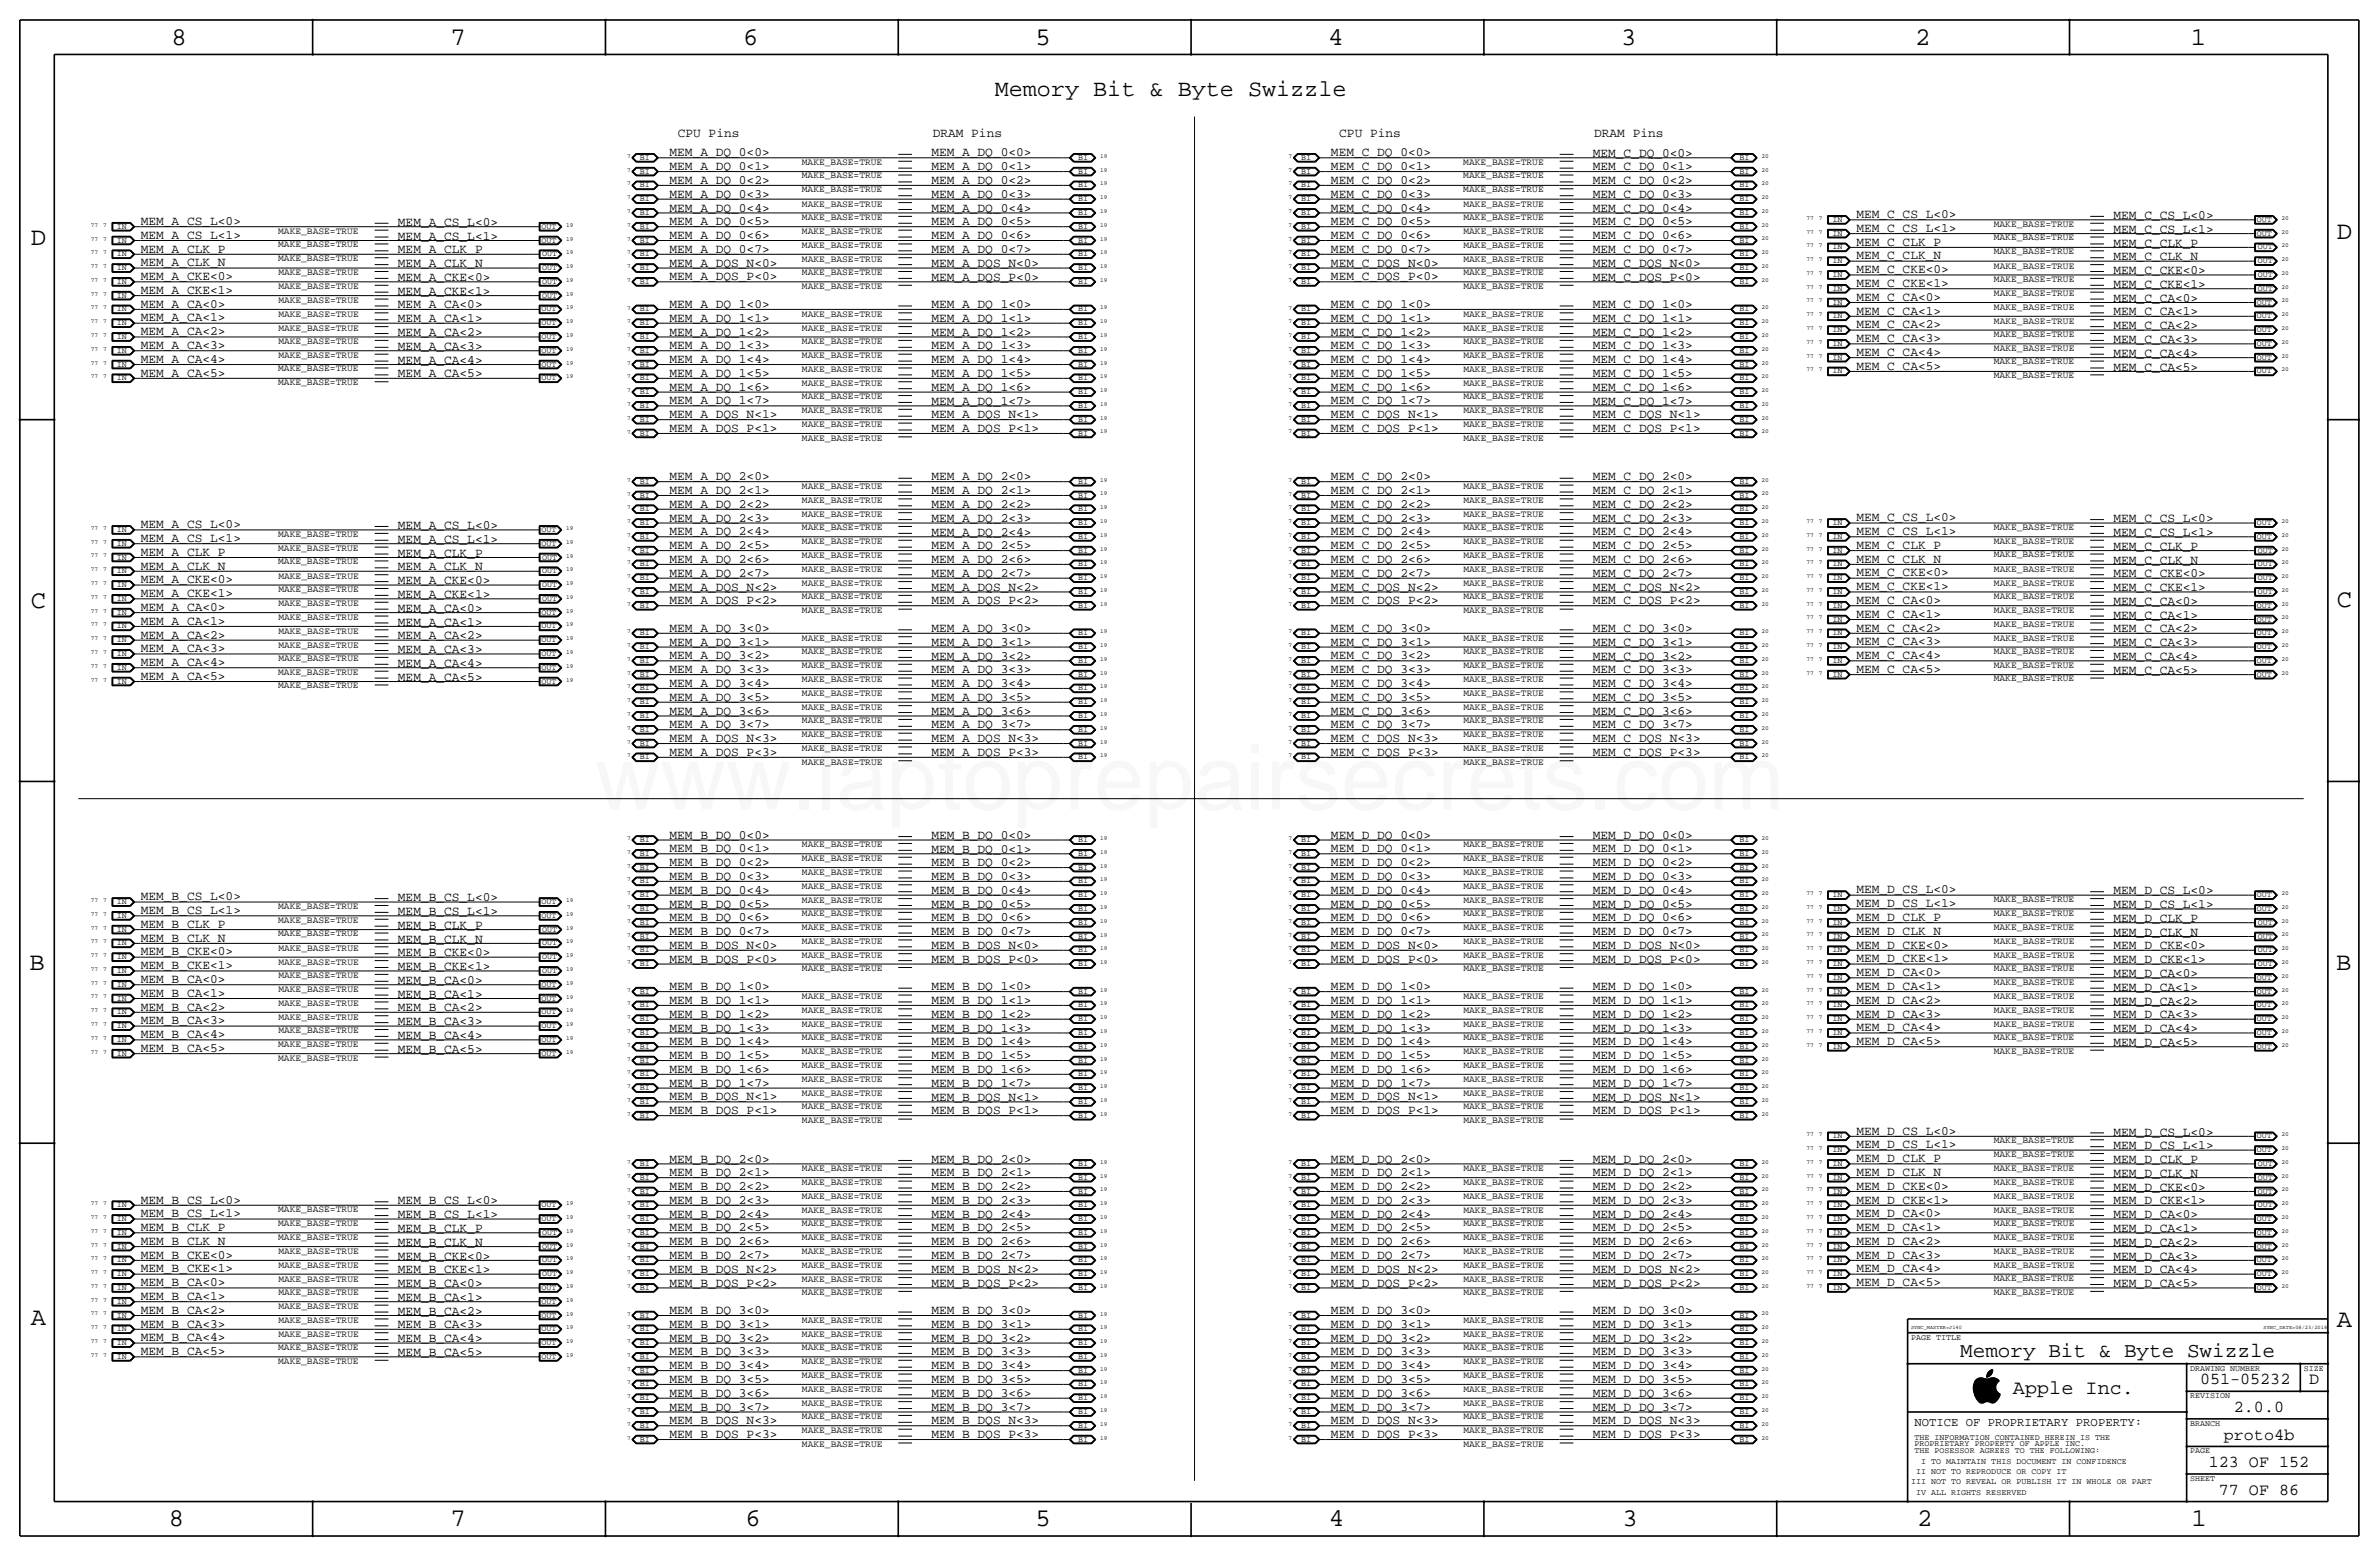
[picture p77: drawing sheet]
<svg xmlns="http://www.w3.org/2000/svg" width="877mm" height="574mm" viewBox="0 0 877 574" stroke-linecap="round" stroke-linejoin="round" font-family="sans-serif">
<defs><g id="words">
<text font-size="33.5" fill="#f00" x="219.3" y="298.4">www.laptoprepairsecrets.com</text>
<g font-size="9.4">
<text x="63.2" y="16.5">8</text>
<text x="166.1" y="16.5">7</text>
<text x="274" y="16.5">6</text>
<text x="381.7" y="16.5">5</text>
<text x="489.7" y="16.5">4</text>
<text x="597.6" y="16.5">3</text>
<text x="706.1" y="16.5">2</text>
<text x="807.7" y="16.5">1</text>
<text x="861.5" y="88.1">D</text>
<text x="11.4" y="90.4">D</text>
<text x="11.4" y="224.3">C</text>
<text x="861.5" y="223.8">C</text>
<text x="10.9" y="357.6">B</text>
<text x="861.3" y="357.4">B</text>
<text x="11.4" y="488.4">A</text>
<text x="861.5" y="489.2">A</text>
<text x="62.2" y="562.6">8</text>
<text x="166.1" y="562.6">7</text>
<text x="274.8" y="562.6">6</text>
<text x="381.7" y="562.6">5</text>
<text x="489.9" y="562.6">4</text>
<text x="598.1" y="562.6">3</text>
<text x="706.8" y="562.6">2</text>
<text x="807.9" y="562.6">1</text>
</g>
<text font-size="8.6" x="366.7" y="35.3">Memory Bit &amp; Byte Swizzle</text>
<text font-size="7.7" x="722.7" y="500.1">Memory Bit &amp; Byte Swizzle</text>
<text font-size="7.4" x="742.1" y="513.9">Apple Inc.</text>
<g font-size="6.2">
<text x="811.1" y="510.3">051-05232</text>
<text x="851.3" y="510.3">D</text>
<text x="823.6" y="520.4">2.0.0</text>
<text x="819.9" y="530.6">proto4b</text>
<text x="814.3" y="540.8">123 OF 152</text>
<text x="818" y="550.9">77 OF 86</text>
</g>
<g font-size="4.7">
<text x="249.9" y="50.5">CPU Pins</text>
<text x="343.9" y="50.5">DRAM Pins</text>
<text x="493.7" y="50.5">CPU Pins</text>
<text x="587.7" y="50.5">DRAM Pins</text>
<text x="246.8" y="57.6">MEM_A_DQ_0&lt;0&gt;</text>
<text x="343.4" y="57.7">MEM_A_DQ_0&lt;0&gt;</text>
<text x="490.7" y="57.6">MEM_C_DQ_0&lt;0&gt;</text>
<text x="587.2" y="57.7">MEM_C_DQ_0&lt;0&gt;</text>
<text x="246.8" y="62.7">MEM_A_DQ_0&lt;1&gt;</text>
<text x="343.4" y="62.7">MEM_A_DQ_0&lt;1&gt;</text>
<text x="490.7" y="62.7">MEM_C_DQ_0&lt;1&gt;</text>
<text x="587.2" y="62.8">MEM_C_DQ_0&lt;1&gt;</text>
<text x="246.8" y="67.8">MEM_A_DQ_0&lt;2&gt;</text>
<text x="343.4" y="67.8">MEM_A_DQ_0&lt;2&gt;</text>
<text x="490.7" y="67.8">MEM_C_DQ_0&lt;2&gt;</text>
<text x="587.2" y="67.8">MEM_C_DQ_0&lt;2&gt;</text>
<text x="246.8" y="72.9">MEM_A_DQ_0&lt;3&gt;</text>
<text x="246.8" y="78">MEM_A_DQ_0&lt;4&gt;</text>
<text x="343.4" y="72.9">MEM_A_DQ_0&lt;3&gt;</text>
<text x="490.7" y="78">MEM_C_DQ_0&lt;4&gt;</text>
<text x="490.7" y="72.9">MEM_C_DQ_0&lt;3&gt;</text>
<text x="587.2" y="72.9">MEM_C_DQ_0&lt;3&gt;</text>
<text x="51.9" y="82.9">MEM_A_CS_L&lt;0&gt;</text>
<text x="146.7" y="83.3">MEM_A_CS_L&lt;0&gt;</text>
<text x="246.8" y="83">MEM_A_DQ_0&lt;5&gt;</text>
<text x="343.4" y="83.1">MEM_A_DQ_0&lt;5&gt;</text>
<text x="343.4" y="78">MEM_A_DQ_0&lt;4&gt;</text>
<text x="490.7" y="83">MEM_C_DQ_0&lt;5&gt;</text>
<text x="587.2" y="78">MEM_C_DQ_0&lt;4&gt;</text>
<text x="587.2" y="83.1">MEM_C_DQ_0&lt;5&gt;</text>
<text x="684.4" y="80.4">MEM_C_CS_L&lt;0&gt;</text>
<text x="779.2" y="80.7">MEM_C_CS_L&lt;0&gt;</text>
<text x="51.9" y="88">MEM_A_CS_L&lt;1&gt;</text>
<text x="146.7" y="88.3">MEM_A_CS_L&lt;1&gt;</text>
<text x="246.8" y="88.1">MEM_A_DQ_0&lt;6&gt;</text>
<text x="343.4" y="88.2">MEM_A_DQ_0&lt;6&gt;</text>
<text x="490.7" y="88.1">MEM_C_DQ_0&lt;6&gt;</text>
<text x="587.2" y="88.2">MEM_C_DQ_0&lt;6&gt;</text>
<text x="684.4" y="85.5">MEM_C_CS_L&lt;1&gt;</text>
<text x="779.2" y="85.8">MEM_C_CS_L&lt;1&gt;</text>
<text x="51.9" y="93.1">MEM_A_CLK_P</text>
<text x="146.7" y="93.4">MEM_A_CLK_P</text>
<text x="246.8" y="93.2">MEM_A_DQ_0&lt;7&gt;</text>
<text x="343.4" y="93.2">MEM_A_DQ_0&lt;7&gt;</text>
<text x="490.7" y="93.2">MEM_C_DQ_0&lt;7&gt;</text>
<text x="587.2" y="93.2">MEM_C_DQ_0&lt;7&gt;</text>
<text x="684.4" y="90.6">MEM_C_CLK_P</text>
<text x="684.4" y="95.6">MEM_C_CLK_N</text>
<text x="779.2" y="90.9">MEM_C_CLK_P</text>
<text x="779.2" y="96">MEM_C_CLK_N</text>
<text x="51.9" y="98.2">MEM_A_CLK_N</text>
<text x="146.7" y="98.5">MEM_A_CLK_N</text>
<text x="246.8" y="98.3">MEM_A_DQS_N&lt;0&gt;</text>
<text x="343.4" y="98.3">MEM_A_DQS_N&lt;0&gt;</text>
<text x="490.7" y="98.3">MEM_C_DQS_N&lt;0&gt;</text>
<text x="587.2" y="98.3">MEM_C_DQS_N&lt;0&gt;</text>
<text x="684.4" y="100.7">MEM_C_CKE&lt;0&gt;</text>
<text x="779.2" y="101">MEM_C_CKE&lt;0&gt;</text>
<text x="51.9" y="103.3">MEM_A_CKE&lt;0&gt;</text>
<text x="146.7" y="103.6">MEM_A_CKE&lt;0&gt;</text>
<text x="246.8" y="103.4">MEM_A_DQS_P&lt;0&gt;</text>
<text x="343.4" y="103.4">MEM_A_DQS_P&lt;0&gt;</text>
<text x="490.7" y="103.4">MEM_C_DQS_P&lt;0&gt;</text>
<text x="587.2" y="103.4">MEM_C_DQS_P&lt;0&gt;</text>
<text x="684.4" y="105.8">MEM_C_CKE&lt;1&gt;</text>
<text x="779.2" y="106.1">MEM_C_CKE&lt;1&gt;</text>
<text x="51.9" y="113.4">MEM_A_CA&lt;0&gt;</text>
<text x="51.9" y="108.3">MEM_A_CKE&lt;1&gt;</text>
<text x="146.7" y="113.7">MEM_A_CA&lt;0&gt;</text>
<text x="146.7" y="108.7">MEM_A_CKE&lt;1&gt;</text>
<text x="246.8" y="113.5">MEM_A_DQ_1&lt;0&gt;</text>
<text x="343.4" y="113.6">MEM_A_DQ_1&lt;0&gt;</text>
<text x="490.7" y="113.5">MEM_C_DQ_1&lt;0&gt;</text>
<text x="587.2" y="113.6">MEM_C_DQ_1&lt;0&gt;</text>
<text x="684.4" y="110.9">MEM_C_CA&lt;0&gt;</text>
<text x="779.2" y="111.2">MEM_C_CA&lt;0&gt;</text>
<text x="51.9" y="118.5">MEM_A_CA&lt;1&gt;</text>
<text x="146.7" y="118.8">MEM_A_CA&lt;1&gt;</text>
<text x="246.8" y="118.6">MEM_A_DQ_1&lt;1&gt;</text>
<text x="343.4" y="118.6">MEM_A_DQ_1&lt;1&gt;</text>
<text x="490.7" y="118.6">MEM_C_DQ_1&lt;1&gt;</text>
<text x="587.2" y="118.6">MEM_C_DQ_1&lt;1&gt;</text>
<text x="684.4" y="116">MEM_C_CA&lt;1&gt;</text>
<text x="779.2" y="116.3">MEM_C_CA&lt;1&gt;</text>
<text x="51.9" y="123.6">MEM_A_CA&lt;2&gt;</text>
<text x="146.7" y="123.9">MEM_A_CA&lt;2&gt;</text>
<text x="246.8" y="123.7">MEM_A_DQ_1&lt;2&gt;</text>
<text x="343.4" y="123.7">MEM_A_DQ_1&lt;2&gt;</text>
<text x="490.7" y="123.7">MEM_C_DQ_1&lt;2&gt;</text>
<text x="587.2" y="123.7">MEM_C_DQ_1&lt;2&gt;</text>
<text x="684.4" y="121">MEM_C_CA&lt;2&gt;</text>
<text x="779.2" y="121.4">MEM_C_CA&lt;2&gt;</text>
<text x="51.9" y="128.7">MEM_A_CA&lt;3&gt;</text>
<text x="146.7" y="129">MEM_A_CA&lt;3&gt;</text>
<text x="246.8" y="128.8">MEM_A_DQ_1&lt;3&gt;</text>
<text x="343.4" y="128.8">MEM_A_DQ_1&lt;3&gt;</text>
<text x="490.7" y="128.8">MEM_C_DQ_1&lt;3&gt;</text>
<text x="587.2" y="128.8">MEM_C_DQ_1&lt;3&gt;</text>
<text x="684.4" y="131.2">MEM_C_CA&lt;4&gt;</text>
<text x="684.4" y="126.1">MEM_C_CA&lt;3&gt;</text>
<text x="779.2" y="126.4">MEM_C_CA&lt;3&gt;</text>
<text x="779.2" y="131.5">MEM_C_CA&lt;4&gt;</text>
<text x="51.9" y="133.7">MEM_A_CA&lt;4&gt;</text>
<text x="146.7" y="134.1">MEM_A_CA&lt;4&gt;</text>
<text x="246.8" y="133.8">MEM_A_DQ_1&lt;4&gt;</text>
<text x="343.4" y="133.9">MEM_A_DQ_1&lt;4&gt;</text>
<text x="490.7" y="133.8">MEM_C_DQ_1&lt;4&gt;</text>
<text x="587.2" y="133.9">MEM_C_DQ_1&lt;4&gt;</text>
<text x="684.4" y="136.3">MEM_C_CA&lt;5&gt;</text>
<text x="779.2" y="136.6">MEM_C_CA&lt;5&gt;</text>
<text x="51.9" y="138.8">MEM_A_CA&lt;5&gt;</text>
<text x="146.7" y="139.1">MEM_A_CA&lt;5&gt;</text>
<text x="246.8" y="138.9">MEM_A_DQ_1&lt;5&gt;</text>
<text x="343.4" y="139">MEM_A_DQ_1&lt;5&gt;</text>
<text x="490.7" y="138.9">MEM_C_DQ_1&lt;5&gt;</text>
<text x="587.2" y="139">MEM_C_DQ_1&lt;5&gt;</text>
<text x="246.8" y="144">MEM_A_DQ_1&lt;6&gt;</text>
<text x="246.8" y="149.1">MEM_A_DQ_1&lt;7&gt;</text>
<text x="343.4" y="149.1">MEM_A_DQ_1&lt;7&gt;</text>
<text x="343.4" y="144">MEM_A_DQ_1&lt;6&gt;</text>
<text x="490.7" y="144">MEM_C_DQ_1&lt;6&gt;</text>
<text x="490.7" y="149.1">MEM_C_DQ_1&lt;7&gt;</text>
<text x="587.2" y="144">MEM_C_DQ_1&lt;6&gt;</text>
<text x="587.2" y="149.1">MEM_C_DQ_1&lt;7&gt;</text>
<text x="246.8" y="154.2">MEM_A_DQS_N&lt;1&gt;</text>
<text x="343.4" y="154.2">MEM_A_DQS_N&lt;1&gt;</text>
<text x="490.7" y="154.2">MEM_C_DQS_N&lt;1&gt;</text>
<text x="587.2" y="154.2">MEM_C_DQS_N&lt;1&gt;</text>
<text x="246.8" y="159.2">MEM_A_DQS_P&lt;1&gt;</text>
<text x="343.4" y="159.3">MEM_A_DQS_P&lt;1&gt;</text>
<text x="490.7" y="159.2">MEM_C_DQS_P&lt;1&gt;</text>
<text x="587.2" y="159.3">MEM_C_DQS_P&lt;1&gt;</text>
<text x="246.8" y="177">MEM_A_DQ_2&lt;0&gt;</text>
<text x="343.4" y="177.1">MEM_A_DQ_2&lt;0&gt;</text>
<text x="490.7" y="177">MEM_C_DQ_2&lt;0&gt;</text>
<text x="587.2" y="177.1">MEM_C_DQ_2&lt;0&gt;</text>
<text x="246.8" y="182.1">MEM_A_DQ_2&lt;1&gt;</text>
<text x="343.4" y="182.1">MEM_A_DQ_2&lt;1&gt;</text>
<text x="490.7" y="182.1">MEM_C_DQ_2&lt;1&gt;</text>
<text x="587.2" y="182.1">MEM_C_DQ_2&lt;1&gt;</text>
<text x="246.8" y="187.2">MEM_A_DQ_2&lt;2&gt;</text>
<text x="343.4" y="187.2">MEM_A_DQ_2&lt;2&gt;</text>
<text x="490.7" y="187.2">MEM_C_DQ_2&lt;2&gt;</text>
<text x="587.2" y="187.2">MEM_C_DQ_2&lt;2&gt;</text>
<text x="51.9" y="194.7">MEM_A_CS_L&lt;0&gt;</text>
<text x="146.7" y="195">MEM_A_CS_L&lt;0&gt;</text>
<text x="246.8" y="192.3">MEM_A_DQ_2&lt;3&gt;</text>
<text x="246.8" y="197.3">MEM_A_DQ_2&lt;4&gt;</text>
<text x="343.4" y="197.4">MEM_A_DQ_2&lt;4&gt;</text>
<text x="343.4" y="192.3">MEM_A_DQ_2&lt;3&gt;</text>
<text x="490.7" y="197.3">MEM_C_DQ_2&lt;4&gt;</text>
<text x="490.7" y="192.3">MEM_C_DQ_2&lt;3&gt;</text>
<text x="587.2" y="197.4">MEM_C_DQ_2&lt;4&gt;</text>
<text x="587.2" y="192.3">MEM_C_DQ_2&lt;3&gt;</text>
<text x="684.4" y="197.2">MEM_C_CS_L&lt;1&gt;</text>
<text x="684.4" y="192.2">MEM_C_CS_L&lt;0&gt;</text>
<text x="779.2" y="197.6">MEM_C_CS_L&lt;1&gt;</text>
<text x="779.2" y="192.5">MEM_C_CS_L&lt;0&gt;</text>
<text x="51.9" y="199.8">MEM_A_CS_L&lt;1&gt;</text>
<text x="146.7" y="200.1">MEM_A_CS_L&lt;1&gt;</text>
<text x="246.8" y="202.4">MEM_A_DQ_2&lt;5&gt;</text>
<text x="343.4" y="202.5">MEM_A_DQ_2&lt;5&gt;</text>
<text x="490.7" y="202.4">MEM_C_DQ_2&lt;5&gt;</text>
<text x="587.2" y="202.5">MEM_C_DQ_2&lt;5&gt;</text>
<text x="684.4" y="202.3">MEM_C_CLK_P</text>
<text x="779.2" y="202.6">MEM_C_CLK_P</text>
<text x="51.9" y="204.9">MEM_A_CLK_P</text>
<text x="51.9" y="209.9">MEM_A_CLK_N</text>
<text x="146.7" y="205.2">MEM_A_CLK_P</text>
<text x="246.8" y="207.5">MEM_A_DQ_2&lt;6&gt;</text>
<text x="343.4" y="207.5">MEM_A_DQ_2&lt;6&gt;</text>
<text x="490.7" y="207.5">MEM_C_DQ_2&lt;6&gt;</text>
<text x="587.2" y="207.5">MEM_C_DQ_2&lt;6&gt;</text>
<text x="684.4" y="207.4">MEM_C_CLK_N</text>
<text x="779.2" y="207.7">MEM_C_CLK_N</text>
<text x="51.9" y="215">MEM_A_CKE&lt;0&gt;</text>
<text x="146.7" y="210.3">MEM_A_CLK_N</text>
<text x="146.7" y="215.3">MEM_A_CKE&lt;0&gt;</text>
<text x="246.8" y="212.6">MEM_A_DQ_2&lt;7&gt;</text>
<text x="343.4" y="212.6">MEM_A_DQ_2&lt;7&gt;</text>
<text x="490.7" y="212.6">MEM_C_DQ_2&lt;7&gt;</text>
<text x="587.2" y="212.6">MEM_C_DQ_2&lt;7&gt;</text>
<text x="684.4" y="212.5">MEM_C_CKE&lt;0&gt;</text>
<text x="779.2" y="212.8">MEM_C_CKE&lt;0&gt;</text>
<text x="51.9" y="220.1">MEM_A_CKE&lt;1&gt;</text>
<text x="146.7" y="220.4">MEM_A_CKE&lt;1&gt;</text>
<text x="246.8" y="217.7">MEM_A_DQS_N&lt;2&gt;</text>
<text x="343.4" y="217.7">MEM_A_DQS_N&lt;2&gt;</text>
<text x="490.7" y="217.7">MEM_C_DQS_N&lt;2&gt;</text>
<text x="587.2" y="217.7">MEM_C_DQS_N&lt;2&gt;</text>
<text x="684.4" y="217.6">MEM_C_CKE&lt;1&gt;</text>
<text x="779.2" y="217.9">MEM_C_CKE&lt;1&gt;</text>
<text x="51.9" y="225.2">MEM_A_CA&lt;0&gt;</text>
<text x="146.7" y="225.5">MEM_A_CA&lt;0&gt;</text>
<text x="246.8" y="222.7">MEM_A_DQS_P&lt;2&gt;</text>
<text x="343.4" y="222.8">MEM_A_DQS_P&lt;2&gt;</text>
<text x="490.7" y="222.7">MEM_C_DQS_P&lt;2&gt;</text>
<text x="587.2" y="222.8">MEM_C_DQS_P&lt;2&gt;</text>
<text x="684.4" y="222.6">MEM_C_CA&lt;0&gt;</text>
<text x="684.4" y="227.7">MEM_C_CA&lt;1&gt;</text>
<text x="779.2" y="223">MEM_C_CA&lt;0&gt;</text>
<text x="51.9" y="230.3">MEM_A_CA&lt;1&gt;</text>
<text x="146.7" y="230.6">MEM_A_CA&lt;1&gt;</text>
<text x="246.8" y="232.9">MEM_A_DQ_3&lt;0&gt;</text>
<text x="343.4" y="232.9">MEM_A_DQ_3&lt;0&gt;</text>
<text x="490.7" y="232.9">MEM_C_DQ_3&lt;0&gt;</text>
<text x="587.2" y="232.9">MEM_C_DQ_3&lt;0&gt;</text>
<text x="684.4" y="232.8">MEM_C_CA&lt;2&gt;</text>
<text x="779.2" y="228">MEM_C_CA&lt;1&gt;</text>
<text x="779.2" y="233.1">MEM_C_CA&lt;2&gt;</text>
<text x="51.9" y="235.3">MEM_A_CA&lt;2&gt;</text>
<text x="146.7" y="235.7">MEM_A_CA&lt;2&gt;</text>
<text x="246.8" y="238">MEM_A_DQ_3&lt;1&gt;</text>
<text x="343.4" y="238">MEM_A_DQ_3&lt;1&gt;</text>
<text x="490.7" y="238">MEM_C_DQ_3&lt;1&gt;</text>
<text x="587.2" y="238">MEM_C_DQ_3&lt;1&gt;</text>
<text x="684.4" y="237.9">MEM_C_CA&lt;3&gt;</text>
<text x="779.2" y="238.2">MEM_C_CA&lt;3&gt;</text>
<text x="51.9" y="240.4">MEM_A_CA&lt;3&gt;</text>
<text x="51.9" y="245.5">MEM_A_CA&lt;4&gt;</text>
<text x="146.7" y="245.8">MEM_A_CA&lt;4&gt;</text>
<text x="146.7" y="240.7">MEM_A_CA&lt;3&gt;</text>
<text x="246.8" y="243.1">MEM_A_DQ_3&lt;2&gt;</text>
<text x="343.4" y="243.1">MEM_A_DQ_3&lt;2&gt;</text>
<text x="490.7" y="243.1">MEM_C_DQ_3&lt;2&gt;</text>
<text x="587.2" y="243.1">MEM_C_DQ_3&lt;2&gt;</text>
<text x="684.4" y="243">MEM_C_CA&lt;4&gt;</text>
<text x="779.2" y="243.3">MEM_C_CA&lt;4&gt;</text>
<text x="51.9" y="250.6">MEM_A_CA&lt;5&gt;</text>
<text x="146.7" y="250.8">MEM_A_CA&lt;5&gt;</text>
<text x="246.8" y="248.2">MEM_A_DQ_3&lt;3&gt;</text>
<text x="343.4" y="248.2">MEM_A_DQ_3&lt;3&gt;</text>
<text x="490.7" y="248.2">MEM_C_DQ_3&lt;3&gt;</text>
<text x="587.2" y="248.2">MEM_C_DQ_3&lt;3&gt;</text>
<text x="684.4" y="248">MEM_C_CA&lt;5&gt;</text>
<text x="779.2" y="248.4">MEM_C_CA&lt;5&gt;</text>
<text x="246.8" y="253.2">MEM_A_DQ_3&lt;4&gt;</text>
<text x="343.4" y="253.2">MEM_A_DQ_3&lt;4&gt;</text>
<text x="490.7" y="253.2">MEM_C_DQ_3&lt;4&gt;</text>
<text x="587.2" y="253.2">MEM_C_DQ_3&lt;4&gt;</text>
<text x="246.8" y="258.3">MEM_A_DQ_3&lt;5&gt;</text>
<text x="246.8" y="263.4">MEM_A_DQ_3&lt;6&gt;</text>
<text x="343.4" y="263.4">MEM_A_DQ_3&lt;6&gt;</text>
<text x="343.4" y="258.3">MEM_A_DQ_3&lt;5&gt;</text>
<text x="490.7" y="258.3">MEM_C_DQ_3&lt;5&gt;</text>
<text x="490.7" y="263.4">MEM_C_DQ_3&lt;6&gt;</text>
<text x="587.2" y="263.4">MEM_C_DQ_3&lt;6&gt;</text>
<text x="587.2" y="258.3">MEM_C_DQ_3&lt;5&gt;</text>
<text x="246.8" y="268.5">MEM_A_DQ_3&lt;7&gt;</text>
<text x="343.4" y="268.5">MEM_A_DQ_3&lt;7&gt;</text>
<text x="490.7" y="268.5">MEM_C_DQ_3&lt;7&gt;</text>
<text x="587.2" y="268.5">MEM_C_DQ_3&lt;7&gt;</text>
<text x="246.8" y="273.5">MEM_A_DQS_N&lt;3&gt;</text>
<text x="343.4" y="273.6">MEM_A_DQS_N&lt;3&gt;</text>
<text x="490.7" y="273.5">MEM_C_DQS_N&lt;3&gt;</text>
<text x="587.2" y="273.6">MEM_C_DQS_N&lt;3&gt;</text>
<text x="246.8" y="278.6">MEM_A_DQS_P&lt;3&gt;</text>
<text x="343.4" y="278.6">MEM_A_DQS_P&lt;3&gt;</text>
<text x="490.7" y="278.6">MEM_C_DQS_P&lt;3&gt;</text>
<text x="587.2" y="278.7">MEM_C_DQS_P&lt;3&gt;</text>
<text x="246.8" y="309.1">MEM_B_DQ_0&lt;0&gt;</text>
<text x="343.4" y="309.2">MEM_B_DQ_0&lt;0&gt;</text>
<text x="490.7" y="309.1">MEM_D_DQ_0&lt;0&gt;</text>
<text x="587.2" y="309.1">MEM_D_DQ_0&lt;0&gt;</text>
<text x="246.8" y="314.2">MEM_B_DQ_0&lt;1&gt;</text>
<text x="343.4" y="314.3">MEM_B_DQ_0&lt;1&gt;</text>
<text x="490.7" y="314.2">MEM_D_DQ_0&lt;1&gt;</text>
<text x="587.2" y="314.2">MEM_D_DQ_0&lt;1&gt;</text>
<text x="246.8" y="319.3">MEM_B_DQ_0&lt;2&gt;</text>
<text x="343.4" y="319.3">MEM_B_DQ_0&lt;2&gt;</text>
<text x="490.7" y="319.3">MEM_D_DQ_0&lt;2&gt;</text>
<text x="587.2" y="319.3">MEM_D_DQ_0&lt;2&gt;</text>
<text x="246.8" y="329.4">MEM_B_DQ_0&lt;4&gt;</text>
<text x="246.8" y="324.4">MEM_B_DQ_0&lt;3&gt;</text>
<text x="343.4" y="329.5">MEM_B_DQ_0&lt;4&gt;</text>
<text x="343.4" y="324.4">MEM_B_DQ_0&lt;3&gt;</text>
<text x="490.7" y="324.4">MEM_D_DQ_0&lt;3&gt;</text>
<text x="490.7" y="329.4">MEM_D_DQ_0&lt;4&gt;</text>
<text x="587.2" y="329.5">MEM_D_DQ_0&lt;4&gt;</text>
<text x="587.2" y="324.4">MEM_D_DQ_0&lt;3&gt;</text>
<text x="684.4" y="329.3">MEM_D_CS_L&lt;0&gt;</text>
<text x="779.2" y="329.7">MEM_D_CS_L&lt;0&gt;</text>
<text x="51.9" y="331.9">MEM_B_CS_L&lt;0&gt;</text>
<text x="146.7" y="332.2">MEM_B_CS_L&lt;0&gt;</text>
<text x="246.8" y="334.5">MEM_B_DQ_0&lt;5&gt;</text>
<text x="343.4" y="334.6">MEM_B_DQ_0&lt;5&gt;</text>
<text x="490.7" y="334.5">MEM_D_DQ_0&lt;5&gt;</text>
<text x="587.2" y="334.5">MEM_D_DQ_0&lt;5&gt;</text>
<text x="684.4" y="334.4">MEM_D_CS_L&lt;1&gt;</text>
<text x="779.2" y="334.7">MEM_D_CS_L&lt;1&gt;</text>
<text x="51.9" y="337">MEM_B_CS_L&lt;1&gt;</text>
<text x="146.7" y="337.3">MEM_B_CS_L&lt;1&gt;</text>
<text x="246.8" y="339.6">MEM_B_DQ_0&lt;6&gt;</text>
<text x="343.4" y="339.6">MEM_B_DQ_0&lt;6&gt;</text>
<text x="490.7" y="339.6">MEM_D_DQ_0&lt;6&gt;</text>
<text x="587.2" y="339.6">MEM_D_DQ_0&lt;6&gt;</text>
<text x="684.4" y="339.5">MEM_D_CLK_P</text>
<text x="779.2" y="339.8">MEM_D_CLK_P</text>
<text x="51.9" y="342">MEM_B_CLK_P</text>
<text x="51.9" y="347.1">MEM_B_CLK_N</text>
<text x="146.7" y="342.3">MEM_B_CLK_P</text>
<text x="146.7" y="347.4">MEM_B_CLK_N</text>
<text x="246.8" y="344.7">MEM_B_DQ_0&lt;7&gt;</text>
<text x="343.4" y="344.7">MEM_B_DQ_0&lt;7&gt;</text>
<text x="490.7" y="344.7">MEM_D_DQ_0&lt;7&gt;</text>
<text x="587.2" y="344.7">MEM_D_DQ_0&lt;7&gt;</text>
<text x="684.4" y="344.6">MEM_D_CLK_N</text>
<text x="779.2" y="344.9">MEM_D_CLK_N</text>
<text x="51.9" y="352.2">MEM_B_CKE&lt;0&gt;</text>
<text x="146.7" y="352.5">MEM_B_CKE&lt;0&gt;</text>
<text x="246.8" y="349.7">MEM_B_DQS_N&lt;0&gt;</text>
<text x="343.4" y="349.8">MEM_B_DQS_N&lt;0&gt;</text>
<text x="490.7" y="349.7">MEM_D_DQS_N&lt;0&gt;</text>
<text x="587.2" y="349.8">MEM_D_DQS_N&lt;0&gt;</text>
<text x="684.4" y="349.6">MEM_D_CKE&lt;0&gt;</text>
<text x="779.2" y="350">MEM_D_CKE&lt;0&gt;</text>
<text x="51.9" y="357.3">MEM_B_CKE&lt;1&gt;</text>
<text x="146.7" y="357.6">MEM_B_CKE&lt;1&gt;</text>
<text x="246.8" y="354.8">MEM_B_DQS_P&lt;0&gt;</text>
<text x="343.4" y="354.9">MEM_B_DQS_P&lt;0&gt;</text>
<text x="490.7" y="354.8">MEM_D_DQS_P&lt;0&gt;</text>
<text x="587.2" y="354.8">MEM_D_DQS_P&lt;0&gt;</text>
<text x="684.4" y="354.7">MEM_D_CKE&lt;1&gt;</text>
<text x="684.4" y="359.8">MEM_D_CA&lt;0&gt;</text>
<text x="779.2" y="355.1">MEM_D_CKE&lt;1&gt;</text>
<text x="51.9" y="362.3">MEM_B_CA&lt;0&gt;</text>
<text x="146.7" y="362.7">MEM_B_CA&lt;0&gt;</text>
<text x="246.8" y="365">MEM_B_DQ_1&lt;0&gt;</text>
<text x="343.4" y="365">MEM_B_DQ_1&lt;0&gt;</text>
<text x="490.7" y="365">MEM_D_DQ_1&lt;0&gt;</text>
<text x="587.2" y="365">MEM_D_DQ_1&lt;0&gt;</text>
<text x="684.4" y="364.9">MEM_D_CA&lt;1&gt;</text>
<text x="779.2" y="360.1">MEM_D_CA&lt;0&gt;</text>
<text x="779.2" y="365.2">MEM_D_CA&lt;1&gt;</text>
<text x="51.9" y="367.4">MEM_B_CA&lt;1&gt;</text>
<text x="146.7" y="367.7">MEM_B_CA&lt;1&gt;</text>
<text x="246.8" y="370.1">MEM_B_DQ_1&lt;1&gt;</text>
<text x="343.4" y="370.1">MEM_B_DQ_1&lt;1&gt;</text>
<text x="490.7" y="370.1">MEM_D_DQ_1&lt;1&gt;</text>
<text x="587.2" y="370.1">MEM_D_DQ_1&lt;1&gt;</text>
<text x="684.4" y="370">MEM_D_CA&lt;2&gt;</text>
<text x="779.2" y="370.3">MEM_D_CA&lt;2&gt;</text>
<text x="51.9" y="372.5">MEM_B_CA&lt;2&gt;</text>
<text x="51.9" y="377.6">MEM_B_CA&lt;3&gt;</text>
<text x="146.7" y="377.9">MEM_B_CA&lt;3&gt;</text>
<text x="146.7" y="372.8">MEM_B_CA&lt;2&gt;</text>
<text x="246.8" y="375.2">MEM_B_DQ_1&lt;2&gt;</text>
<text x="343.4" y="375.2">MEM_B_DQ_1&lt;2&gt;</text>
<text x="490.7" y="375.2">MEM_D_DQ_1&lt;2&gt;</text>
<text x="587.2" y="375.2">MEM_D_DQ_1&lt;2&gt;</text>
<text x="684.4" y="375.1">MEM_D_CA&lt;3&gt;</text>
<text x="779.2" y="375.4">MEM_D_CA&lt;3&gt;</text>
<text x="51.9" y="382.7">MEM_B_CA&lt;4&gt;</text>
<text x="146.7" y="383">MEM_B_CA&lt;4&gt;</text>
<text x="246.8" y="380.2">MEM_B_DQ_1&lt;3&gt;</text>
<text x="343.4" y="380.3">MEM_B_DQ_1&lt;3&gt;</text>
<text x="490.7" y="380.2">MEM_D_DQ_1&lt;3&gt;</text>
<text x="587.2" y="380.3">MEM_D_DQ_1&lt;3&gt;</text>
<text x="684.4" y="380.1">MEM_D_CA&lt;4&gt;</text>
<text x="779.2" y="380.4">MEM_D_CA&lt;4&gt;</text>
<text x="51.9" y="387.8">MEM_B_CA&lt;5&gt;</text>
<text x="146.7" y="388.1">MEM_B_CA&lt;5&gt;</text>
<text x="246.8" y="385.3">MEM_B_DQ_1&lt;4&gt;</text>
<text x="343.4" y="385.4">MEM_B_DQ_1&lt;4&gt;</text>
<text x="490.7" y="385.3">MEM_D_DQ_1&lt;4&gt;</text>
<text x="587.2" y="385.3">MEM_D_DQ_1&lt;4&gt;</text>
<text x="684.4" y="385.2">MEM_D_CA&lt;5&gt;</text>
<text x="779.2" y="385.5">MEM_D_CA&lt;5&gt;</text>
<text x="246.8" y="390.4">MEM_B_DQ_1&lt;5&gt;</text>
<text x="246.8" y="395.5">MEM_B_DQ_1&lt;6&gt;</text>
<text x="343.4" y="395.5">MEM_B_DQ_1&lt;6&gt;</text>
<text x="343.4" y="390.4">MEM_B_DQ_1&lt;5&gt;</text>
<text x="490.7" y="395.5">MEM_D_DQ_1&lt;6&gt;</text>
<text x="490.7" y="390.4">MEM_D_DQ_1&lt;5&gt;</text>
<text x="587.2" y="390.4">MEM_D_DQ_1&lt;5&gt;</text>
<text x="587.2" y="395.5">MEM_D_DQ_1&lt;6&gt;</text>
<text x="246.8" y="400.6">MEM_B_DQ_1&lt;7&gt;</text>
<text x="343.4" y="400.6">MEM_B_DQ_1&lt;7&gt;</text>
<text x="490.7" y="400.6">MEM_D_DQ_1&lt;7&gt;</text>
<text x="587.2" y="400.6">MEM_D_DQ_1&lt;7&gt;</text>
<text x="246.8" y="405.6">MEM_B_DQS_N&lt;1&gt;</text>
<text x="343.4" y="405.7">MEM_B_DQS_N&lt;1&gt;</text>
<text x="490.7" y="405.6">MEM_D_DQS_N&lt;1&gt;</text>
<text x="587.2" y="405.7">MEM_D_DQS_N&lt;1&gt;</text>
<text x="246.8" y="410.7">MEM_B_DQS_P&lt;1&gt;</text>
<text x="343.4" y="410.8">MEM_B_DQS_P&lt;1&gt;</text>
<text x="490.7" y="410.7">MEM_D_DQS_P&lt;1&gt;</text>
<text x="587.2" y="410.7">MEM_D_DQS_P&lt;1&gt;</text>
<text x="684.4" y="418.2">MEM_D_CS_L&lt;0&gt;</text>
<text x="779.2" y="418.6">MEM_D_CS_L&lt;0&gt;</text>
<text x="684.4" y="423.3">MEM_D_CS_L&lt;1&gt;</text>
<text x="779.2" y="423.6">MEM_D_CS_L&lt;1&gt;</text>
<text x="246.8" y="428.5">MEM_B_DQ_2&lt;0&gt;</text>
<text x="343.4" y="428.5">MEM_B_DQ_2&lt;0&gt;</text>
<text x="490.7" y="428.5">MEM_D_DQ_2&lt;0&gt;</text>
<text x="587.2" y="428.5">MEM_D_DQ_2&lt;0&gt;</text>
<text x="684.4" y="428.4">MEM_D_CLK_P</text>
<text x="779.2" y="428.7">MEM_D_CLK_P</text>
<text x="246.8" y="433.6">MEM_B_DQ_2&lt;1&gt;</text>
<text x="343.4" y="433.6">MEM_B_DQ_2&lt;1&gt;</text>
<text x="490.7" y="433.6">MEM_D_DQ_2&lt;1&gt;</text>
<text x="587.2" y="433.6">MEM_D_DQ_2&lt;1&gt;</text>
<text x="684.4" y="433.5">MEM_D_CLK_N</text>
<text x="779.2" y="433.8">MEM_D_CLK_N</text>
<text x="51.9" y="443.6">MEM_B_CS_L&lt;0&gt;</text>
<text x="146.7" y="443.9">MEM_B_CS_L&lt;0&gt;</text>
<text x="246.8" y="443.7">MEM_B_DQ_2&lt;3&gt;</text>
<text x="246.8" y="438.7">MEM_B_DQ_2&lt;2&gt;</text>
<text x="343.4" y="438.7">MEM_B_DQ_2&lt;2&gt;</text>
<text x="343.4" y="443.7">MEM_B_DQ_2&lt;3&gt;</text>
<text x="490.7" y="443.7">MEM_D_DQ_2&lt;3&gt;</text>
<text x="490.7" y="438.7">MEM_D_DQ_2&lt;2&gt;</text>
<text x="587.2" y="438.7">MEM_D_DQ_2&lt;2&gt;</text>
<text x="587.2" y="443.7">MEM_D_DQ_2&lt;3&gt;</text>
<text x="684.4" y="438.6">MEM_D_CKE&lt;0&gt;</text>
<text x="684.4" y="443.6">MEM_D_CKE&lt;1&gt;</text>
<text x="779.2" y="438.9">MEM_D_CKE&lt;0&gt;</text>
<text x="779.2" y="443.9">MEM_D_CKE&lt;1&gt;</text>
<text x="51.9" y="448.7">MEM_B_CS_L&lt;1&gt;</text>
<text x="146.7" y="449">MEM_B_CS_L&lt;1&gt;</text>
<text x="246.8" y="448.8">MEM_B_DQ_2&lt;4&gt;</text>
<text x="343.4" y="448.8">MEM_B_DQ_2&lt;4&gt;</text>
<text x="490.7" y="448.8">MEM_D_DQ_2&lt;4&gt;</text>
<text x="587.2" y="448.8">MEM_D_DQ_2&lt;4&gt;</text>
<text x="684.4" y="448.7">MEM_D_CA&lt;0&gt;</text>
<text x="779.2" y="449">MEM_D_CA&lt;0&gt;</text>
<text x="51.9" y="453.8">MEM_B_CLK_P</text>
<text x="146.7" y="454.1">MEM_B_CLK_P</text>
<text x="246.8" y="453.9">MEM_B_DQ_2&lt;5&gt;</text>
<text x="343.4" y="453.9">MEM_B_DQ_2&lt;5&gt;</text>
<text x="490.7" y="453.9">MEM_D_DQ_2&lt;5&gt;</text>
<text x="587.2" y="453.9">MEM_D_DQ_2&lt;5&gt;</text>
<text x="684.4" y="453.8">MEM_D_CA&lt;1&gt;</text>
<text x="779.2" y="454.1">MEM_D_CA&lt;1&gt;</text>
<text x="51.9" y="458.9">MEM_B_CLK_N</text>
<text x="146.7" y="459.2">MEM_B_CLK_N</text>
<text x="246.8" y="459">MEM_B_DQ_2&lt;6&gt;</text>
<text x="343.4" y="459">MEM_B_DQ_2&lt;6&gt;</text>
<text x="490.7" y="459">MEM_D_DQ_2&lt;6&gt;</text>
<text x="587.2" y="459">MEM_D_DQ_2&lt;6&gt;</text>
<text x="684.4" y="458.9">MEM_D_CA&lt;2&gt;</text>
<text x="779.2" y="459.2">MEM_D_CA&lt;2&gt;</text>
<text x="51.9" y="464">MEM_B_CKE&lt;0&gt;</text>
<text x="146.7" y="464.3">MEM_B_CKE&lt;0&gt;</text>
<text x="246.8" y="464.1">MEM_B_DQ_2&lt;7&gt;</text>
<text x="343.4" y="464.1">MEM_B_DQ_2&lt;7&gt;</text>
<text x="490.7" y="464.1">MEM_D_DQ_2&lt;7&gt;</text>
<text x="587.2" y="464.1">MEM_D_DQ_2&lt;7&gt;</text>
<text x="684.4" y="464">MEM_D_CA&lt;3&gt;</text>
<text x="779.2" y="464.3">MEM_D_CA&lt;3&gt;</text>
<text x="51.9" y="469">MEM_B_CKE&lt;1&gt;</text>
<text x="146.7" y="469.3">MEM_B_CKE&lt;1&gt;</text>
<text x="246.8" y="469.1">MEM_B_DQS_N&lt;2&gt;</text>
<text x="343.4" y="469.1">MEM_B_DQS_N&lt;2&gt;</text>
<text x="490.7" y="469.1">MEM_D_DQS_N&lt;2&gt;</text>
<text x="587.2" y="469.1">MEM_D_DQS_N&lt;2&gt;</text>
<text x="684.4" y="469">MEM_D_CA&lt;4&gt;</text>
<text x="779.2" y="469.3">MEM_D_CA&lt;4&gt;</text>
<text x="51.9" y="474.1">MEM_B_CA&lt;0&gt;</text>
<text x="51.9" y="479.2">MEM_B_CA&lt;1&gt;</text>
<text x="146.7" y="479.4">MEM_B_CA&lt;1&gt;</text>
<text x="146.7" y="474.4">MEM_B_CA&lt;0&gt;</text>
<text x="246.8" y="474.2">MEM_B_DQS_P&lt;2&gt;</text>
<text x="343.4" y="474.2">MEM_B_DQS_P&lt;2&gt;</text>
<text x="490.7" y="474.2">MEM_D_DQS_P&lt;2&gt;</text>
<text x="587.2" y="474.2">MEM_D_DQS_P&lt;2&gt;</text>
<text x="684.4" y="474.1">MEM_D_CA&lt;5&gt;</text>
<text x="779.2" y="474.4">MEM_D_CA&lt;5&gt;</text>
<text x="51.9" y="484.3">MEM_B_CA&lt;2&gt;</text>
<text x="146.7" y="484.6">MEM_B_CA&lt;2&gt;</text>
<text x="246.8" y="484.4">MEM_B_DQ_3&lt;0&gt;</text>
<text x="343.4" y="484.4">MEM_B_DQ_3&lt;0&gt;</text>
<text x="490.7" y="484.4">MEM_D_DQ_3&lt;0&gt;</text>
<text x="587.2" y="484.4">MEM_D_DQ_3&lt;0&gt;</text>
<text x="51.9" y="489.4">MEM_B_CA&lt;3&gt;</text>
<text x="146.7" y="489.7">MEM_B_CA&lt;3&gt;</text>
<text x="246.8" y="489.5">MEM_B_DQ_3&lt;1&gt;</text>
<text x="343.4" y="489.5">MEM_B_DQ_3&lt;1&gt;</text>
<text x="490.7" y="489.5">MEM_D_DQ_3&lt;1&gt;</text>
<text x="587.2" y="489.5">MEM_D_DQ_3&lt;1&gt;</text>
<text x="51.9" y="494.4">MEM_B_CA&lt;4&gt;</text>
<text x="146.7" y="494.7">MEM_B_CA&lt;4&gt;</text>
<text x="246.8" y="494.5">MEM_B_DQ_3&lt;2&gt;</text>
<text x="343.4" y="494.5">MEM_B_DQ_3&lt;2&gt;</text>
<text x="490.7" y="494.5">MEM_D_DQ_3&lt;2&gt;</text>
<text x="587.2" y="494.5">MEM_D_DQ_3&lt;2&gt;</text>
<text x="51.9" y="499.5">MEM_B_CA&lt;5&gt;</text>
<text x="146.7" y="499.8">MEM_B_CA&lt;5&gt;</text>
<text x="246.8" y="499.6">MEM_B_DQ_3&lt;3&gt;</text>
<text x="343.4" y="499.6">MEM_B_DQ_3&lt;3&gt;</text>
<text x="490.7" y="499.6">MEM_D_DQ_3&lt;3&gt;</text>
<text x="587.2" y="499.6">MEM_D_DQ_3&lt;3&gt;</text>
<text x="246.8" y="504.7">MEM_B_DQ_3&lt;4&gt;</text>
<text x="246.8" y="509.8">MEM_B_DQ_3&lt;5&gt;</text>
<text x="343.4" y="509.8">MEM_B_DQ_3&lt;5&gt;</text>
<text x="343.4" y="504.7">MEM_B_DQ_3&lt;4&gt;</text>
<text x="490.7" y="509.8">MEM_D_DQ_3&lt;5&gt;</text>
<text x="490.7" y="504.7">MEM_D_DQ_3&lt;4&gt;</text>
<text x="587.2" y="504.7">MEM_D_DQ_3&lt;4&gt;</text>
<text x="587.2" y="509.8">MEM_D_DQ_3&lt;5&gt;</text>
<text x="246.8" y="514.9">MEM_B_DQ_3&lt;6&gt;</text>
<text x="343.4" y="514.9">MEM_B_DQ_3&lt;6&gt;</text>
<text x="490.7" y="514.9">MEM_D_DQ_3&lt;6&gt;</text>
<text x="587.2" y="514.9">MEM_D_DQ_3&lt;6&gt;</text>
<text x="246.8" y="519.9">MEM_B_DQ_3&lt;7&gt;</text>
<text x="343.4" y="519.9">MEM_B_DQ_3&lt;7&gt;</text>
<text x="490.7" y="519.9">MEM_D_DQ_3&lt;7&gt;</text>
<text x="587.2" y="519.9">MEM_D_DQ_3&lt;7&gt;</text>
<text x="246.8" y="525">MEM_B_DQS_N&lt;3&gt;</text>
<text x="343.4" y="525">MEM_B_DQS_N&lt;3&gt;</text>
<text x="490.7" y="525">MEM_D_DQS_N&lt;3&gt;</text>
<text x="587.2" y="525">MEM_D_DQS_N&lt;3&gt;</text>
<text x="246.8" y="530.1">MEM_B_DQS_P&lt;3&gt;</text>
<text x="343.4" y="530.1">MEM_B_DQS_P&lt;3&gt;</text>
<text x="490.7" y="530.1">MEM_D_DQS_P&lt;3&gt;</text>
<text x="587.2" y="530.1">MEM_D_DQS_P&lt;3&gt;</text>
</g>
<text font-size="4.5" x="705.8" y="525.5">NOTICE OF PROPRIETARY PROPERTY:</text>
<g font-size="3.5">
<text x="295.6" y="60.7">MAKE_BASE=TRUE</text>
<text x="295.6" y="65.8">MAKE_BASE=TRUE</text>
<text x="539.5" y="65.8">MAKE_BASE=TRUE</text>
<text x="539.5" y="60.7">MAKE_BASE=TRUE</text>
<text x="295.6" y="70.8">MAKE_BASE=TRUE</text>
<text x="539.5" y="70.8">MAKE_BASE=TRUE</text>
<text x="295.7" y="76.1">MAKE_BASE=TRUE</text>
<text x="539.5" y="76.1">MAKE_BASE=TRUE</text>
<text x="295.7" y="81.2">MAKE_BASE=TRUE</text>
<text x="539.5" y="81.2">MAKE_BASE=TRUE</text>
<text x="735.1" y="83.5">MAKE_BASE=TRUE</text>
<text x="102.6" y="86.1">MAKE_BASE=TRUE</text>
<text x="295.7" y="86.3">MAKE_BASE=TRUE</text>
<text x="539.5" y="86.3">MAKE_BASE=TRUE</text>
<text x="735.1" y="88.6">MAKE_BASE=TRUE</text>
<text x="102.6" y="91.2">MAKE_BASE=TRUE</text>
<text x="295.7" y="91.4">MAKE_BASE=TRUE</text>
<text x="539.5" y="91.4">MAKE_BASE=TRUE</text>
<text x="735.1" y="93.7">MAKE_BASE=TRUE</text>
<text x="102.6" y="96.2">MAKE_BASE=TRUE</text>
<text x="102.6" y="101.5">MAKE_BASE=TRUE</text>
<text x="295.7" y="96.5">MAKE_BASE=TRUE</text>
<text x="295.7" y="101.5">MAKE_BASE=TRUE</text>
<text x="539.5" y="96.5">MAKE_BASE=TRUE</text>
<text x="539.5" y="101.5">MAKE_BASE=TRUE</text>
<text x="735.1" y="99">MAKE_BASE=TRUE</text>
<text x="102.6" y="106.6">MAKE_BASE=TRUE</text>
<text x="295.7" y="106.6">MAKE_BASE=TRUE</text>
<text x="539.5" y="106.6">MAKE_BASE=TRUE</text>
<text x="735.1" y="104.1">MAKE_BASE=TRUE</text>
<text x="102.6" y="111.7">MAKE_BASE=TRUE</text>
<text x="735.1" y="109.2">MAKE_BASE=TRUE</text>
<text x="102.6" y="116.8">MAKE_BASE=TRUE</text>
<text x="295.7" y="116.8">MAKE_BASE=TRUE</text>
<text x="539.5" y="116.8">MAKE_BASE=TRUE</text>
<text x="735.1" y="119.3">MAKE_BASE=TRUE</text>
<text x="735.1" y="114.2">MAKE_BASE=TRUE</text>
<text x="102.6" y="121.9">MAKE_BASE=TRUE</text>
<text x="295.7" y="121.9">MAKE_BASE=TRUE</text>
<text x="539.5" y="121.9">MAKE_BASE=TRUE</text>
<text x="735.1" y="124.4">MAKE_BASE=TRUE</text>
<text x="102.6" y="126.9">MAKE_BASE=TRUE</text>
<text x="295.7" y="126.9">MAKE_BASE=TRUE</text>
<text x="539.5" y="126.9">MAKE_BASE=TRUE</text>
<text x="735.1" y="129.5">MAKE_BASE=TRUE</text>
<text x="102.6" y="136.9">MAKE_BASE=TRUE</text>
<text x="102.6" y="132">MAKE_BASE=TRUE</text>
<text x="295.7" y="132">MAKE_BASE=TRUE</text>
<text x="295.7" y="137.1">MAKE_BASE=TRUE</text>
<text x="539.5" y="132">MAKE_BASE=TRUE</text>
<text x="539.5" y="137.1">MAKE_BASE=TRUE</text>
<text x="735.1" y="134.3">MAKE_BASE=TRUE</text>
<text x="102.6" y="142">MAKE_BASE=TRUE</text>
<text x="295.7" y="142.2">MAKE_BASE=TRUE</text>
<text x="539.5" y="142.2">MAKE_BASE=TRUE</text>
<text x="735.1" y="139.4">MAKE_BASE=TRUE</text>
<text x="295.7" y="147.3">MAKE_BASE=TRUE</text>
<text x="539.5" y="147.3">MAKE_BASE=TRUE</text>
<text x="295.7" y="152.3">MAKE_BASE=TRUE</text>
<text x="539.5" y="152.3">MAKE_BASE=TRUE</text>
<text x="295.7" y="157.4">MAKE_BASE=TRUE</text>
<text x="539.5" y="157.4">MAKE_BASE=TRUE</text>
<text x="295.7" y="162.5">MAKE_BASE=TRUE</text>
<text x="539.5" y="162.5">MAKE_BASE=TRUE</text>
<text x="295.7" y="180.3">MAKE_BASE=TRUE</text>
<text x="295.7" y="185.4">MAKE_BASE=TRUE</text>
<text x="539.5" y="180.3">MAKE_BASE=TRUE</text>
<text x="539.5" y="185.4">MAKE_BASE=TRUE</text>
<text x="295.7" y="190.4">MAKE_BASE=TRUE</text>
<text x="539.5" y="190.4">MAKE_BASE=TRUE</text>
<text x="102.6" y="197.8">MAKE_BASE=TRUE</text>
<text x="295.7" y="195.5">MAKE_BASE=TRUE</text>
<text x="539.5" y="195.5">MAKE_BASE=TRUE</text>
<text x="735.1" y="195.3">MAKE_BASE=TRUE</text>
<text x="102.6" y="202.9">MAKE_BASE=TRUE</text>
<text x="295.7" y="200.6">MAKE_BASE=TRUE</text>
<text x="539.5" y="200.6">MAKE_BASE=TRUE</text>
<text x="735.1" y="200.4">MAKE_BASE=TRUE</text>
<text x="102.6" y="208">MAKE_BASE=TRUE</text>
<text x="295.7" y="205.7">MAKE_BASE=TRUE</text>
<text x="539.5" y="205.7">MAKE_BASE=TRUE</text>
<text x="735.1" y="205.5">MAKE_BASE=TRUE</text>
<text x="102.6" y="213.3">MAKE_BASE=TRUE</text>
<text x="295.7" y="215.8">MAKE_BASE=TRUE</text>
<text x="295.7" y="210.8">MAKE_BASE=TRUE</text>
<text x="539.5" y="215.8">MAKE_BASE=TRUE</text>
<text x="539.5" y="210.8">MAKE_BASE=TRUE</text>
<text x="735.1" y="215.8">MAKE_BASE=TRUE</text>
<text x="735.1" y="210.8">MAKE_BASE=TRUE</text>
<text x="102.6" y="218.4">MAKE_BASE=TRUE</text>
<text x="295.7" y="220.9">MAKE_BASE=TRUE</text>
<text x="539.5" y="220.9">MAKE_BASE=TRUE</text>
<text x="735.1" y="220.9">MAKE_BASE=TRUE</text>
<text x="102.6" y="223.5">MAKE_BASE=TRUE</text>
<text x="295.7" y="226">MAKE_BASE=TRUE</text>
<text x="539.5" y="226">MAKE_BASE=TRUE</text>
<text x="735.1" y="226">MAKE_BASE=TRUE</text>
<text x="102.6" y="228.5">MAKE_BASE=TRUE</text>
<text x="102.6" y="233.6">MAKE_BASE=TRUE</text>
<text x="735.1" y="231.1">MAKE_BASE=TRUE</text>
<text x="102.6" y="238.7">MAKE_BASE=TRUE</text>
<text x="295.7" y="236.2">MAKE_BASE=TRUE</text>
<text x="539.5" y="236.2">MAKE_BASE=TRUE</text>
<text x="735.1" y="236.2">MAKE_BASE=TRUE</text>
<text x="102.6" y="243.8">MAKE_BASE=TRUE</text>
<text x="295.7" y="241.2">MAKE_BASE=TRUE</text>
<text x="539.5" y="241.2">MAKE_BASE=TRUE</text>
<text x="735.1" y="241.2">MAKE_BASE=TRUE</text>
<text x="102.6" y="248.7">MAKE_BASE=TRUE</text>
<text x="295.7" y="251.4">MAKE_BASE=TRUE</text>
<text x="295.7" y="246.3">MAKE_BASE=TRUE</text>
<text x="539.5" y="251.4">MAKE_BASE=TRUE</text>
<text x="539.5" y="246.3">MAKE_BASE=TRUE</text>
<text x="735.1" y="246.1">MAKE_BASE=TRUE</text>
<text x="735.1" y="251.2">MAKE_BASE=TRUE</text>
<text x="102.6" y="253.7">MAKE_BASE=TRUE</text>
<text x="295.7" y="256.5">MAKE_BASE=TRUE</text>
<text x="539.5" y="256.5">MAKE_BASE=TRUE</text>
<text x="295.7" y="261.6">MAKE_BASE=TRUE</text>
<text x="539.5" y="261.6">MAKE_BASE=TRUE</text>
<text x="295.7" y="266.6">MAKE_BASE=TRUE</text>
<text x="539.5" y="266.6">MAKE_BASE=TRUE</text>
<text x="295.7" y="271.7">MAKE_BASE=TRUE</text>
<text x="539.5" y="271.7">MAKE_BASE=TRUE</text>
<text x="295.7" y="276.8">MAKE_BASE=TRUE</text>
<text x="295.7" y="281.9">MAKE_BASE=TRUE</text>
<text x="539.5" y="276.8">MAKE_BASE=TRUE</text>
<text x="539.5" y="281.9">MAKE_BASE=TRUE</text>
<text x="295.7" y="312.4">MAKE_BASE=TRUE</text>
<text x="295.7" y="317.4">MAKE_BASE=TRUE</text>
<text x="539.5" y="312.4">MAKE_BASE=TRUE</text>
<text x="539.5" y="317.4">MAKE_BASE=TRUE</text>
<text x="295.7" y="322.5">MAKE_BASE=TRUE</text>
<text x="539.5" y="322.5">MAKE_BASE=TRUE</text>
<text x="295.7" y="327.6">MAKE_BASE=TRUE</text>
<text x="539.5" y="327.6">MAKE_BASE=TRUE</text>
<text x="102.6" y="335">MAKE_BASE=TRUE</text>
<text x="295.7" y="332.7">MAKE_BASE=TRUE</text>
<text x="539.5" y="332.7">MAKE_BASE=TRUE</text>
<text x="735.1" y="332.5">MAKE_BASE=TRUE</text>
<text x="102.6" y="340.1">MAKE_BASE=TRUE</text>
<text x="295.7" y="337.8">MAKE_BASE=TRUE</text>
<text x="539.5" y="337.8">MAKE_BASE=TRUE</text>
<text x="735.1" y="337.6">MAKE_BASE=TRUE</text>
<text x="102.6" y="345.2">MAKE_BASE=TRUE</text>
<text x="295.7" y="347.9">MAKE_BASE=TRUE</text>
<text x="295.7" y="342.8">MAKE_BASE=TRUE</text>
<text x="539.5" y="342.8">MAKE_BASE=TRUE</text>
<text x="539.5" y="347.9">MAKE_BASE=TRUE</text>
<text x="735.1" y="342.6">MAKE_BASE=TRUE</text>
<text x="735.1" y="347.9">MAKE_BASE=TRUE</text>
<text x="102.6" y="350.5">MAKE_BASE=TRUE</text>
<text x="295.7" y="353">MAKE_BASE=TRUE</text>
<text x="539.5" y="353">MAKE_BASE=TRUE</text>
<text x="735.1" y="353">MAKE_BASE=TRUE</text>
<text x="102.6" y="355.5">MAKE_BASE=TRUE</text>
<text x="295.7" y="358.1">MAKE_BASE=TRUE</text>
<text x="539.5" y="358.1">MAKE_BASE=TRUE</text>
<text x="735.1" y="358.1">MAKE_BASE=TRUE</text>
<text x="102.6" y="360.6">MAKE_BASE=TRUE</text>
<text x="102.6" y="365.7">MAKE_BASE=TRUE</text>
<text x="735.1" y="363.2">MAKE_BASE=TRUE</text>
<text x="102.6" y="370.8">MAKE_BASE=TRUE</text>
<text x="295.7" y="368.2">MAKE_BASE=TRUE</text>
<text x="539.5" y="368.2">MAKE_BASE=TRUE</text>
<text x="735.1" y="368.2">MAKE_BASE=TRUE</text>
<text x="102.6" y="375.9">MAKE_BASE=TRUE</text>
<text x="295.7" y="373.3">MAKE_BASE=TRUE</text>
<text x="539.5" y="373.3">MAKE_BASE=TRUE</text>
<text x="735.1" y="373.3">MAKE_BASE=TRUE</text>
<text x="102.6" y="380.9">MAKE_BASE=TRUE</text>
<text x="295.7" y="383.5">MAKE_BASE=TRUE</text>
<text x="295.7" y="378.4">MAKE_BASE=TRUE</text>
<text x="539.5" y="383.5">MAKE_BASE=TRUE</text>
<text x="539.5" y="378.4">MAKE_BASE=TRUE</text>
<text x="735.1" y="383.3">MAKE_BASE=TRUE</text>
<text x="735.1" y="378.4">MAKE_BASE=TRUE</text>
<text x="102.6" y="385.8">MAKE_BASE=TRUE</text>
<text x="295.7" y="388.6">MAKE_BASE=TRUE</text>
<text x="539.5" y="388.6">MAKE_BASE=TRUE</text>
<text x="735.1" y="388.4">MAKE_BASE=TRUE</text>
<text x="102.6" y="390.9">MAKE_BASE=TRUE</text>
<text x="295.7" y="393.6">MAKE_BASE=TRUE</text>
<text x="539.5" y="393.6">MAKE_BASE=TRUE</text>
<text x="295.7" y="398.7">MAKE_BASE=TRUE</text>
<text x="539.5" y="398.7">MAKE_BASE=TRUE</text>
<text x="295.7" y="403.8">MAKE_BASE=TRUE</text>
<text x="539.5" y="403.8">MAKE_BASE=TRUE</text>
<text x="295.7" y="414">MAKE_BASE=TRUE</text>
<text x="295.7" y="408.9">MAKE_BASE=TRUE</text>
<text x="539.5" y="414">MAKE_BASE=TRUE</text>
<text x="539.5" y="408.9">MAKE_BASE=TRUE</text>
<text x="735.1" y="421.4">MAKE_BASE=TRUE</text>
<text x="295.7" y="431.7">MAKE_BASE=TRUE</text>
<text x="539.5" y="431.7">MAKE_BASE=TRUE</text>
<text x="735.1" y="431.5">MAKE_BASE=TRUE</text>
<text x="735.1" y="426.5">MAKE_BASE=TRUE</text>
<text x="295.7" y="436.8">MAKE_BASE=TRUE</text>
<text x="539.5" y="436.8">MAKE_BASE=TRUE</text>
<text x="735.1" y="436.8">MAKE_BASE=TRUE</text>
<text x="295.7" y="441.9">MAKE_BASE=TRUE</text>
<text x="539.5" y="441.9">MAKE_BASE=TRUE</text>
<text x="735.1" y="441.9">MAKE_BASE=TRUE</text>
<text x="102.6" y="446.8">MAKE_BASE=TRUE</text>
<text x="295.7" y="447">MAKE_BASE=TRUE</text>
<text x="539.5" y="447">MAKE_BASE=TRUE</text>
<text x="735.1" y="447">MAKE_BASE=TRUE</text>
<text x="102.6" y="451.9">MAKE_BASE=TRUE</text>
<text x="295.7" y="452.1">MAKE_BASE=TRUE</text>
<text x="539.5" y="452.1">MAKE_BASE=TRUE</text>
<text x="735.1" y="452.1">MAKE_BASE=TRUE</text>
<text x="102.6" y="456.9">MAKE_BASE=TRUE</text>
<text x="295.7" y="457.1">MAKE_BASE=TRUE</text>
<text x="539.5" y="457.1">MAKE_BASE=TRUE</text>
<text x="735.1" y="457.1">MAKE_BASE=TRUE</text>
<text x="102.6" y="462.2">MAKE_BASE=TRUE</text>
<text x="102.6" y="467.3">MAKE_BASE=TRUE</text>
<text x="295.7" y="467.3">MAKE_BASE=TRUE</text>
<text x="295.7" y="462.2">MAKE_BASE=TRUE</text>
<text x="539.5" y="467.3">MAKE_BASE=TRUE</text>
<text x="539.5" y="462.2">MAKE_BASE=TRUE</text>
<text x="735.1" y="462.2">MAKE_BASE=TRUE</text>
<text x="735.1" y="467.3">MAKE_BASE=TRUE</text>
<text x="102.6" y="472.4">MAKE_BASE=TRUE</text>
<text x="295.7" y="472.4">MAKE_BASE=TRUE</text>
<text x="539.5" y="472.4">MAKE_BASE=TRUE</text>
<text x="735.1" y="472.2">MAKE_BASE=TRUE</text>
<text x="102.6" y="477.5">MAKE_BASE=TRUE</text>
<text x="295.7" y="477.5">MAKE_BASE=TRUE</text>
<text x="539.5" y="477.5">MAKE_BASE=TRUE</text>
<text x="735.1" y="477.3">MAKE_BASE=TRUE</text>
<text x="102.6" y="482.5">MAKE_BASE=TRUE</text>
<text x="102.6" y="487.6">MAKE_BASE=TRUE</text>
<text x="295.7" y="487.6">MAKE_BASE=TRUE</text>
<text x="539.5" y="487.6">MAKE_BASE=TRUE</text>
<text x="102.6" y="497.6">MAKE_BASE=TRUE</text>
<text x="102.6" y="492.7">MAKE_BASE=TRUE</text>
<text x="295.7" y="492.7">MAKE_BASE=TRUE</text>
<text x="295.7" y="497.8">MAKE_BASE=TRUE</text>
<text x="539.5" y="492.7">MAKE_BASE=TRUE</text>
<text x="539.5" y="497.8">MAKE_BASE=TRUE</text>
<text x="102.6" y="502.7">MAKE_BASE=TRUE</text>
<text x="295.7" y="502.9">MAKE_BASE=TRUE</text>
<text x="539.5" y="502.9">MAKE_BASE=TRUE</text>
<text x="295.7" y="507.9">MAKE_BASE=TRUE</text>
<text x="539.5" y="507.9">MAKE_BASE=TRUE</text>
<text x="295.7" y="513">MAKE_BASE=TRUE</text>
<text x="539.5" y="513">MAKE_BASE=TRUE</text>
<text x="295.7" y="518.1">MAKE_BASE=TRUE</text>
<text x="539.5" y="518.1">MAKE_BASE=TRUE</text>
<text x="295.7" y="523.2">MAKE_BASE=TRUE</text>
<text x="539.5" y="523.2">MAKE_BASE=TRUE</text>
<text x="295.7" y="533.3">MAKE_BASE=TRUE</text>
<text x="295.7" y="528.3">MAKE_BASE=TRUE</text>
<text x="539.5" y="528.3">MAKE_BASE=TRUE</text>
<text x="539.5" y="533.3">MAKE_BASE=TRUE</text>
</g>
<g font-size="3.1">
<text x="235.9" y="58.9">BI</text>
<text x="397.5" y="58.9">BI</text>
<text x="479.8" y="58.9">BI</text>
<text x="641.3" y="58.9">BI</text>
<text x="235.9" y="64">BI</text>
<text x="397.5" y="64">BI</text>
<text x="479.8" y="64">BI</text>
<text x="641.3" y="64">BI</text>
<text x="235.9" y="69.1">BI</text>
<text x="397.5" y="69.1">BI</text>
<text x="479.8" y="69.1">BI</text>
<text x="641.3" y="69.1">BI</text>
<text x="235.9" y="74.2">BI</text>
<text x="397.5" y="74.2">BI</text>
<text x="479.8" y="74.2">BI</text>
<text x="641.3" y="74.2">BI</text>
<text x="235.9" y="79.2">BI</text>
<text x="397.5" y="79.2">BI</text>
<text x="479.8" y="79.2">BI</text>
<text x="641.3" y="79.2">BI</text>
<text x="675.6" y="81.8">IN</text>
<text x="832.1" y="81.8">OUT</text>
<text x="43.1" y="89.4">IN</text>
<text x="43.1" y="84.3">IN</text>
<text x="199.6" y="89.4">OUT</text>
<text x="199.6" y="84.3">OUT</text>
<text x="235.9" y="84.3">BI</text>
<text x="235.9" y="89.4">BI</text>
<text x="397.5" y="89.4">BI</text>
<text x="397.5" y="84.3">BI</text>
<text x="479.8" y="89.4">BI</text>
<text x="479.8" y="84.3">BI</text>
<text x="641.3" y="84.3">BI</text>
<text x="641.3" y="89.4">BI</text>
<text x="675.6" y="86.9">IN</text>
<text x="832.1" y="86.9">OUT</text>
<text x="43.1" y="94.5">IN</text>
<text x="199.9" y="94.5">OUT</text>
<text x="235.9" y="94.5">BI</text>
<text x="397.5" y="94.5">BI</text>
<text x="479.8" y="94.5">BI</text>
<text x="641.3" y="94.5">BI</text>
<text x="675.6" y="91.9">IN</text>
<text x="832.3" y="91.9">OUT</text>
<text x="43.1" y="99.6">IN</text>
<text x="199.9" y="99.6">OUT</text>
<text x="235.9" y="99.6">BI</text>
<text x="397.5" y="99.6">BI</text>
<text x="479.8" y="99.6">BI</text>
<text x="641.3" y="99.6">BI</text>
<text x="675.6" y="97">IN</text>
<text x="832.3" y="97">OUT</text>
<text x="43.1" y="104.6">IN</text>
<text x="199.9" y="104.6">OUT</text>
<text x="235.9" y="104.6">BI</text>
<text x="397.5" y="104.6">BI</text>
<text x="479.8" y="104.6">BI</text>
<text x="641.3" y="104.6">BI</text>
<text x="675.6" y="107.2">IN</text>
<text x="675.6" y="102.1">IN</text>
<text x="832.3" y="107.2">OUT</text>
<text x="832.3" y="102.1">OUT</text>
<text x="43.1" y="109.7">IN</text>
<text x="199.9" y="109.7">OUT</text>
<text x="675.6" y="112.3">IN</text>
<text x="832.1" y="112.3">OUT</text>
<text x="43.1" y="119.9">IN</text>
<text x="43.1" y="114.8">IN</text>
<text x="199.6" y="119.9">OUT</text>
<text x="199.6" y="114.8">OUT</text>
<text x="235.9" y="114.8">BI</text>
<text x="235.9" y="119.9">BI</text>
<text x="397.5" y="114.8">BI</text>
<text x="397.5" y="119.9">BI</text>
<text x="479.8" y="119.9">BI</text>
<text x="479.8" y="114.8">BI</text>
<text x="641.3" y="114.8">BI</text>
<text x="641.3" y="119.9">BI</text>
<text x="675.6" y="117.3">IN</text>
<text x="832.1" y="117.3">OUT</text>
<text x="43.1" y="125">IN</text>
<text x="199.6" y="125">OUT</text>
<text x="235.9" y="125">BI</text>
<text x="397.5" y="125">BI</text>
<text x="479.8" y="125">BI</text>
<text x="641.3" y="125">BI</text>
<text x="675.6" y="122.4">IN</text>
<text x="832.1" y="122.4">OUT</text>
<text x="43.1" y="130">IN</text>
<text x="199.6" y="130">OUT</text>
<text x="235.9" y="130">BI</text>
<text x="397.5" y="130">BI</text>
<text x="479.8" y="130">BI</text>
<text x="641.3" y="130">BI</text>
<text x="675.6" y="127.5">IN</text>
<text x="832.1" y="127.5">OUT</text>
<text x="43.1" y="135.1">IN</text>
<text x="199.6" y="135.1">OUT</text>
<text x="235.9" y="135.1">BI</text>
<text x="397.5" y="135.1">BI</text>
<text x="479.8" y="135.1">BI</text>
<text x="641.3" y="135.1">BI</text>
<text x="675.6" y="137.7">IN</text>
<text x="675.6" y="132.6">IN</text>
<text x="832.1" y="137.7">OUT</text>
<text x="832.1" y="132.6">OUT</text>
<text x="43.1" y="140.2">IN</text>
<text x="199.6" y="140.2">OUT</text>
<text x="235.9" y="140.2">BI</text>
<text x="397.5" y="140.2">BI</text>
<text x="479.8" y="140.2">BI</text>
<text x="641.3" y="140.2">BI</text>
<text x="235.9" y="145.3">BI</text>
<text x="397.5" y="145.3">BI</text>
<text x="479.8" y="145.3">BI</text>
<text x="641.3" y="145.3">BI</text>
<text x="235.9" y="155.4">BI</text>
<text x="235.9" y="150.4">BI</text>
<text x="397.5" y="155.4">BI</text>
<text x="397.5" y="150.4">BI</text>
<text x="479.8" y="155.4">BI</text>
<text x="479.8" y="150.4">BI</text>
<text x="641.3" y="150.4">BI</text>
<text x="641.3" y="155.4">BI</text>
<text x="235.9" y="160.5">BI</text>
<text x="397.5" y="160.5">BI</text>
<text x="479.8" y="160.5">BI</text>
<text x="641.3" y="160.5">BI</text>
<text x="235.9" y="178.3">BI</text>
<text x="397.5" y="178.3">BI</text>
<text x="479.8" y="178.3">BI</text>
<text x="641.3" y="178.3">BI</text>
<text x="235.9" y="183.4">BI</text>
<text x="397.5" y="183.4">BI</text>
<text x="479.8" y="183.4">BI</text>
<text x="641.3" y="183.4">BI</text>
<text x="235.9" y="188.5">BI</text>
<text x="397.5" y="188.5">BI</text>
<text x="479.8" y="188.5">BI</text>
<text x="641.3" y="188.5">BI</text>
<text x="43.1" y="196.1">IN</text>
<text x="199.6" y="196.1">OUT</text>
<text x="235.9" y="193.5">BI</text>
<text x="397.5" y="193.5">BI</text>
<text x="479.8" y="193.5">BI</text>
<text x="641.3" y="193.5">BI</text>
<text x="675.6" y="193.5">IN</text>
<text x="832.1" y="193.5">OUT</text>
<text x="43.1" y="201.2">IN</text>
<text x="199.6" y="201.2">OUT</text>
<text x="235.9" y="198.6">BI</text>
<text x="235.9" y="203.7">BI</text>
<text x="397.5" y="203.7">BI</text>
<text x="397.5" y="198.6">BI</text>
<text x="479.8" y="203.7">BI</text>
<text x="479.8" y="198.6">BI</text>
<text x="641.3" y="203.7">BI</text>
<text x="641.3" y="198.6">BI</text>
<text x="675.6" y="203.7">IN</text>
<text x="675.6" y="198.6">IN</text>
<text x="832.1" y="198.6">OUT</text>
<text x="832.3" y="203.7">OUT</text>
<text x="43.1" y="206.2">IN</text>
<text x="199.9" y="206.2">OUT</text>
<text x="235.9" y="208.8">BI</text>
<text x="397.5" y="208.8">BI</text>
<text x="479.8" y="208.8">BI</text>
<text x="641.3" y="208.8">BI</text>
<text x="675.6" y="208.8">IN</text>
<text x="832.3" y="208.8">OUT</text>
<text x="43.1" y="211.3">IN</text>
<text x="199.9" y="211.3">OUT</text>
<text x="235.9" y="213.9">BI</text>
<text x="397.5" y="213.9">BI</text>
<text x="479.8" y="213.9">BI</text>
<text x="641.3" y="213.9">BI</text>
<text x="675.6" y="213.9">IN</text>
<text x="832.3" y="213.9">OUT</text>
<text x="43.1" y="216.4">IN</text>
<text x="43.1" y="221.5">IN</text>
<text x="199.9" y="221.5">OUT</text>
<text x="199.9" y="216.4">OUT</text>
<text x="235.9" y="218.9">BI</text>
<text x="397.5" y="218.9">BI</text>
<text x="479.8" y="218.9">BI</text>
<text x="641.3" y="218.9">BI</text>
<text x="675.6" y="218.9">IN</text>
<text x="832.3" y="218.9">OUT</text>
<text x="43.1" y="226.6">IN</text>
<text x="199.6" y="226.6">OUT</text>
<text x="235.9" y="224">BI</text>
<text x="397.5" y="224">BI</text>
<text x="479.8" y="224">BI</text>
<text x="641.3" y="224">BI</text>
<text x="675.6" y="224">IN</text>
<text x="832.1" y="224">OUT</text>
<text x="43.1" y="231.6">IN</text>
<text x="199.6" y="231.6">OUT</text>
<text x="675.6" y="229.1">IN</text>
<text x="832.1" y="229.1">OUT</text>
<text x="43.1" y="236.7">IN</text>
<text x="199.6" y="236.7">OUT</text>
<text x="235.9" y="234.2">BI</text>
<text x="235.9" y="239.3">BI</text>
<text x="397.5" y="234.2">BI</text>
<text x="397.5" y="239.3">BI</text>
<text x="479.8" y="239.3">BI</text>
<text x="479.8" y="234.2">BI</text>
<text x="641.3" y="239.3">BI</text>
<text x="641.3" y="234.2">BI</text>
<text x="675.6" y="239.3">IN</text>
<text x="675.6" y="234.2">IN</text>
<text x="832.1" y="239.3">OUT</text>
<text x="832.1" y="234.2">OUT</text>
<text x="43.1" y="241.8">IN</text>
<text x="199.6" y="241.8">OUT</text>
<text x="235.9" y="244.3">BI</text>
<text x="397.5" y="244.3">BI</text>
<text x="479.8" y="244.3">BI</text>
<text x="641.3" y="244.3">BI</text>
<text x="675.6" y="244.3">IN</text>
<text x="832.1" y="244.3">OUT</text>
<text x="43.1" y="246.9">IN</text>
<text x="43.1" y="252">IN</text>
<text x="199.6" y="252">OUT</text>
<text x="199.6" y="246.9">OUT</text>
<text x="235.9" y="249.4">BI</text>
<text x="397.5" y="249.4">BI</text>
<text x="479.8" y="249.4">BI</text>
<text x="641.3" y="249.4">BI</text>
<text x="675.6" y="249.4">IN</text>
<text x="832.1" y="249.4">OUT</text>
<text x="235.9" y="254.5">BI</text>
<text x="397.5" y="254.5">BI</text>
<text x="479.8" y="254.5">BI</text>
<text x="641.3" y="254.5">BI</text>
<text x="235.9" y="259.6">BI</text>
<text x="397.5" y="259.6">BI</text>
<text x="479.8" y="259.6">BI</text>
<text x="641.3" y="259.6">BI</text>
<text x="235.9" y="264.7">BI</text>
<text x="235.9" y="269.7">BI</text>
<text x="397.5" y="269.7">BI</text>
<text x="397.5" y="264.7">BI</text>
<text x="479.8" y="269.7">BI</text>
<text x="479.8" y="264.7">BI</text>
<text x="641.3" y="264.7">BI</text>
<text x="641.3" y="269.7">BI</text>
<text x="235.9" y="274.8">BI</text>
<text x="397.5" y="274.8">BI</text>
<text x="479.8" y="274.8">BI</text>
<text x="641.3" y="274.8">BI</text>
<text x="235.9" y="279.9">BI</text>
<text x="397.5" y="279.9">BI</text>
<text x="479.8" y="279.9">BI</text>
<text x="641.3" y="279.9">BI</text>
<text x="235.9" y="310.4">BI</text>
<text x="397.5" y="310.4">BI</text>
<text x="479.8" y="310.4">BI</text>
<text x="641.3" y="310.4">BI</text>
<text x="235.9" y="315.5">BI</text>
<text x="397.5" y="315.5">BI</text>
<text x="479.8" y="315.5">BI</text>
<text x="641.3" y="315.5">BI</text>
<text x="235.9" y="320.5">BI</text>
<text x="397.5" y="320.5">BI</text>
<text x="479.8" y="320.5">BI</text>
<text x="641.3" y="320.5">BI</text>
<text x="235.9" y="325.6">BI</text>
<text x="397.5" y="325.6">BI</text>
<text x="479.8" y="325.6">BI</text>
<text x="641.3" y="325.6">BI</text>
<text x="43.1" y="333.2">IN</text>
<text x="199.6" y="333.2">OUT</text>
<text x="235.9" y="330.7">BI</text>
<text x="235.9" y="335.8">BI</text>
<text x="397.5" y="335.8">BI</text>
<text x="397.5" y="330.7">BI</text>
<text x="479.8" y="335.8">BI</text>
<text x="479.8" y="330.7">BI</text>
<text x="641.3" y="335.8">BI</text>
<text x="641.3" y="330.7">BI</text>
<text x="675.6" y="335.8">IN</text>
<text x="675.6" y="330.7">IN</text>
<text x="832.1" y="330.7">OUT</text>
<text x="832.1" y="335.8">OUT</text>
<text x="43.1" y="338.3">IN</text>
<text x="199.6" y="338.3">OUT</text>
<text x="235.9" y="340.9">BI</text>
<text x="397.5" y="340.9">BI</text>
<text x="479.8" y="340.9">BI</text>
<text x="641.3" y="340.9">BI</text>
<text x="675.6" y="340.9">IN</text>
<text x="832.3" y="340.9">OUT</text>
<text x="43.1" y="343.4">IN</text>
<text x="199.9" y="343.4">OUT</text>
<text x="235.9" y="345.9">BI</text>
<text x="397.5" y="345.9">BI</text>
<text x="479.8" y="345.9">BI</text>
<text x="641.3" y="345.9">BI</text>
<text x="675.6" y="345.9">IN</text>
<text x="832.3" y="345.9">OUT</text>
<text x="43.1" y="353.6">IN</text>
<text x="43.1" y="348.5">IN</text>
<text x="199.9" y="353.6">OUT</text>
<text x="199.9" y="348.5">OUT</text>
<text x="235.9" y="351">BI</text>
<text x="397.5" y="351">BI</text>
<text x="479.8" y="351">BI</text>
<text x="641.3" y="351">BI</text>
<text x="675.6" y="351">IN</text>
<text x="832.3" y="351">OUT</text>
<text x="43.1" y="358.6">IN</text>
<text x="199.9" y="358.6">OUT</text>
<text x="235.9" y="356.1">BI</text>
<text x="397.5" y="356.1">BI</text>
<text x="479.8" y="356.1">BI</text>
<text x="641.3" y="356.1">BI</text>
<text x="675.6" y="356.1">IN</text>
<text x="832.3" y="356.1">OUT</text>
<text x="43.1" y="363.7">IN</text>
<text x="199.6" y="363.7">OUT</text>
<text x="675.6" y="361.2">IN</text>
<text x="832.1" y="361.2">OUT</text>
<text x="43.1" y="368.8">IN</text>
<text x="199.6" y="368.8">OUT</text>
<text x="235.9" y="366.3">BI</text>
<text x="235.9" y="371.3">BI</text>
<text x="397.5" y="371.3">BI</text>
<text x="397.5" y="366.3">BI</text>
<text x="479.8" y="371.3">BI</text>
<text x="479.8" y="366.3">BI</text>
<text x="641.3" y="366.3">BI</text>
<text x="641.3" y="371.3">BI</text>
<text x="675.6" y="371.3">IN</text>
<text x="675.6" y="366.3">IN</text>
<text x="832.1" y="371.3">OUT</text>
<text x="832.1" y="366.3">OUT</text>
<text x="43.1" y="373.9">IN</text>
<text x="199.6" y="373.9">OUT</text>
<text x="235.9" y="376.4">BI</text>
<text x="397.5" y="376.4">BI</text>
<text x="479.8" y="376.4">BI</text>
<text x="641.3" y="376.4">BI</text>
<text x="675.6" y="376.4">IN</text>
<text x="832.1" y="376.4">OUT</text>
<text x="43.1" y="379">IN</text>
<text x="199.6" y="379">OUT</text>
<text x="235.9" y="381.5">BI</text>
<text x="397.5" y="381.5">BI</text>
<text x="479.8" y="381.5">BI</text>
<text x="641.3" y="381.5">BI</text>
<text x="675.6" y="381.5">IN</text>
<text x="832.1" y="381.5">OUT</text>
<text x="43.1" y="389.1">IN</text>
<text x="43.1" y="384">IN</text>
<text x="199.6" y="389.1">OUT</text>
<text x="199.6" y="384">OUT</text>
<text x="235.9" y="386.6">BI</text>
<text x="397.5" y="386.6">BI</text>
<text x="479.8" y="386.6">BI</text>
<text x="641.3" y="386.6">BI</text>
<text x="675.6" y="386.6">IN</text>
<text x="832.1" y="386.6">OUT</text>
<text x="235.9" y="391.7">BI</text>
<text x="397.5" y="391.7">BI</text>
<text x="479.8" y="391.7">BI</text>
<text x="641.3" y="391.7">BI</text>
<text x="235.9" y="396.7">BI</text>
<text x="235.9" y="401.8">BI</text>
<text x="397.5" y="401.8">BI</text>
<text x="397.5" y="396.7">BI</text>
<text x="479.8" y="401.8">BI</text>
<text x="479.8" y="396.7">BI</text>
<text x="641.3" y="401.8">BI</text>
<text x="641.3" y="396.7">BI</text>
<text x="235.9" y="406.9">BI</text>
<text x="397.5" y="406.9">BI</text>
<text x="479.8" y="406.9">BI</text>
<text x="641.3" y="406.9">BI</text>
<text x="235.9" y="412">BI</text>
<text x="397.5" y="412">BI</text>
<text x="479.8" y="412">BI</text>
<text x="641.3" y="412">BI</text>
<text x="675.6" y="419.6">IN</text>
<text x="832.1" y="419.6">OUT</text>
<text x="675.6" y="424.7">IN</text>
<text x="832.1" y="424.7">OUT</text>
<text x="235.9" y="429.8">BI</text>
<text x="397.5" y="429.8">BI</text>
<text x="479.8" y="429.8">BI</text>
<text x="641.3" y="429.8">BI</text>
<text x="675.6" y="429.8">IN</text>
<text x="832.3" y="429.8">OUT</text>
<text x="235.9" y="434.8">BI</text>
<text x="397.5" y="434.8">BI</text>
<text x="479.8" y="434.8">BI</text>
<text x="641.3" y="434.8">BI</text>
<text x="675.6" y="434.8">IN</text>
<text x="832.3" y="434.8">OUT</text>
<text x="235.9" y="439.9">BI</text>
<text x="397.5" y="439.9">BI</text>
<text x="479.8" y="439.9">BI</text>
<text x="641.3" y="439.9">BI</text>
<text x="675.6" y="439.9">IN</text>
<text x="832.3" y="439.9">OUT</text>
<text x="43.1" y="445">IN</text>
<text x="199.6" y="445">OUT</text>
<text x="235.9" y="445">BI</text>
<text x="397.5" y="445">BI</text>
<text x="479.8" y="445">BI</text>
<text x="641.3" y="445">BI</text>
<text x="675.6" y="445">IN</text>
<text x="832.3" y="445">OUT</text>
<text x="43.1" y="455.2">IN</text>
<text x="43.1" y="450.1">IN</text>
<text x="199.6" y="450.1">OUT</text>
<text x="199.9" y="455.2">OUT</text>
<text x="235.9" y="450.1">BI</text>
<text x="235.9" y="455.2">BI</text>
<text x="397.5" y="455.2">BI</text>
<text x="397.5" y="450.1">BI</text>
<text x="479.8" y="455.2">BI</text>
<text x="479.8" y="450.1">BI</text>
<text x="641.3" y="455.2">BI</text>
<text x="641.3" y="450.1">BI</text>
<text x="675.6" y="455.2">IN</text>
<text x="675.6" y="450.1">IN</text>
<text x="832.1" y="450.1">OUT</text>
<text x="832.1" y="455.2">OUT</text>
<text x="43.1" y="460.2">IN</text>
<text x="199.9" y="460.2">OUT</text>
<text x="235.9" y="460.2">BI</text>
<text x="397.5" y="460.2">BI</text>
<text x="479.8" y="460.2">BI</text>
<text x="641.3" y="460.2">BI</text>
<text x="675.6" y="460.2">IN</text>
<text x="832.1" y="460.2">OUT</text>
<text x="43.1" y="465.3">IN</text>
<text x="199.9" y="465.3">OUT</text>
<text x="235.9" y="465.3">BI</text>
<text x="397.5" y="465.3">BI</text>
<text x="479.8" y="465.3">BI</text>
<text x="641.3" y="465.3">BI</text>
<text x="675.6" y="465.3">IN</text>
<text x="832.1" y="465.3">OUT</text>
<text x="43.1" y="470.4">IN</text>
<text x="199.9" y="470.4">OUT</text>
<text x="235.9" y="470.4">BI</text>
<text x="397.5" y="470.4">BI</text>
<text x="479.8" y="470.4">BI</text>
<text x="641.3" y="470.4">BI</text>
<text x="675.6" y="470.4">IN</text>
<text x="832.1" y="470.4">OUT</text>
<text x="43.1" y="475.5">IN</text>
<text x="199.6" y="475.5">OUT</text>
<text x="235.9" y="475.5">BI</text>
<text x="397.5" y="475.5">BI</text>
<text x="479.8" y="475.5">BI</text>
<text x="641.3" y="475.5">BI</text>
<text x="675.6" y="475.5">IN</text>
<text x="832.1" y="475.5">OUT</text>
<text x="43.1" y="485.6">IN</text>
<text x="43.1" y="480.6">IN</text>
<text x="199.6" y="485.6">OUT</text>
<text x="199.6" y="480.6">OUT</text>
<text x="235.9" y="485.6">BI</text>
<text x="397.5" y="485.6">BI</text>
<text x="479.8" y="485.6">BI</text>
<text x="641.3" y="485.6">BI</text>
<text x="43.1" y="490.7">IN</text>
<text x="199.6" y="490.7">OUT</text>
<text x="235.9" y="490.7">BI</text>
<text x="397.5" y="490.7">BI</text>
<text x="479.8" y="490.7">BI</text>
<text x="641.3" y="490.7">BI</text>
<text x="43.1" y="495.8">IN</text>
<text x="199.6" y="495.8">OUT</text>
<text x="235.9" y="495.8">BI</text>
<text x="397.5" y="495.8">BI</text>
<text x="479.8" y="495.8">BI</text>
<text x="641.3" y="495.8">BI</text>
<text x="704.5" y="493.8">PAGE TITLE</text>
<text x="43.1" y="500.9">IN</text>
<text x="199.6" y="500.9">OUT</text>
<text x="235.9" y="500.9">BI</text>
<text x="397.5" y="500.9">BI</text>
<text x="479.8" y="500.9">BI</text>
<text x="641.3" y="500.9">BI</text>
<text x="235.9" y="506">BI</text>
<text x="397.5" y="506">BI</text>
<text x="479.8" y="506">BI</text>
<text x="641.3" y="506">BI</text>
<text x="807.4" y="505.2">DRAWING NUMBER</text>
<text x="849.3" y="505.2">SIZE</text>
<text x="235.9" y="511">BI</text>
<text x="397.5" y="511">BI</text>
<text x="479.8" y="511">BI</text>
<text x="641.3" y="511">BI</text>
<text x="807.4" y="515.4">REVISION</text>
<text x="235.9" y="521.2">BI</text>
<text x="235.9" y="516.1">BI</text>
<text x="397.5" y="521.2">BI</text>
<text x="397.5" y="516.1">BI</text>
<text x="479.8" y="521.2">BI</text>
<text x="479.8" y="516.1">BI</text>
<text x="641.3" y="521.2">BI</text>
<text x="641.3" y="516.1">BI</text>
<text x="235.9" y="526.3">BI</text>
<text x="397.5" y="526.3">BI</text>
<text x="479.8" y="526.3">BI</text>
<text x="641.3" y="526.3">BI</text>
<text x="807.4" y="525.5">BRANCH</text>
<text x="235.9" y="531.4">BI</text>
<text x="397.5" y="531.4">BI</text>
<text x="479.8" y="531.4">BI</text>
<text x="641.3" y="531.4">BI</text>
<text x="705.8" y="533.1">PROPRIETARY PROPERTY OF APPLE INC.</text>
<text x="705.8" y="530.6">THE INFORMATION CONTAINED HEREIN IS THE</text>
<text x="705.8" y="535.7">THE POSESSOR AGREES TO THE FOLLOWING:</text>
<text x="708.2" y="539.5">I TO MAINTAIN THIS DOCUMENT IN CONFIDENCE</text>
<text x="807.4" y="535.7">PAGE</text>
<text x="706.4" y="543.3">II NOT TO REPRODUCE OR COPY IT</text>
<text x="807.4" y="545.8">SHEET</text>
<text x="704.5" y="547.1">III NOT TO REVEAL OR PUBLISH IT IN WHOLE OR PART</text>
<text x="706.4" y="550.9">IV ALL RIGHTS RESERVED</text>
</g>
<g font-size="2.3">
<text x="231.2" y="58.2">7</text>
<text x="405.5" y="58.2">19</text>
<text x="475" y="58.2">7</text>
<text x="649.4" y="58.2">20</text>
<text x="231.2" y="63.3">7</text>
<text x="405.5" y="63.2">19</text>
<text x="475" y="63.3">7</text>
<text x="649.4" y="63.2">20</text>
<text x="231.2" y="68.4">7</text>
<text x="405.5" y="68.3">19</text>
<text x="475" y="68.4">7</text>
<text x="649.4" y="68.3">20</text>
<text x="231.2" y="73.4">7</text>
<text x="405.5" y="73.4">19</text>
<text x="475" y="73.4">7</text>
<text x="649.4" y="73.4">20</text>
<text x="33.5" y="83.6">77</text>
<text x="38" y="83.6">7</text>
<text x="208.7" y="83.6">19</text>
<text x="231.2" y="78.5">7</text>
<text x="231.2" y="83.6">7</text>
<text x="405.5" y="83.6">19</text>
<text x="405.5" y="78.5">19</text>
<text x="475" y="83.6">7</text>
<text x="475" y="78.5">7</text>
<text x="649.4" y="83.6">20</text>
<text x="649.4" y="78.5">20</text>
<text x="665.9" y="81">77</text>
<text x="670.5" y="81">7</text>
<text x="841.1" y="81">20</text>
<text x="33.5" y="88.6">77</text>
<text x="38" y="88.6">7</text>
<text x="208.7" y="88.7">19</text>
<text x="231.2" y="88.7">7</text>
<text x="405.5" y="88.6">19</text>
<text x="475" y="88.7">7</text>
<text x="649.4" y="88.6">20</text>
<text x="665.9" y="86.1">77</text>
<text x="670.5" y="86.1">7</text>
<text x="841.1" y="86.1">20</text>
<text x="33.5" y="93.7">77</text>
<text x="38" y="93.7">7</text>
<text x="208.7" y="93.7">19</text>
<text x="231.2" y="93.8">7</text>
<text x="405.5" y="93.7">19</text>
<text x="475" y="93.8">7</text>
<text x="649.4" y="93.7">20</text>
<text x="665.9" y="91.2">77</text>
<text x="670.5" y="91.2">7</text>
<text x="841.1" y="91.2">20</text>
<text x="33.5" y="98.8">77</text>
<text x="38" y="98.8">7</text>
<text x="208.7" y="98.8">19</text>
<text x="231.2" y="98.8">7</text>
<text x="405.5" y="98.8">19</text>
<text x="475" y="98.8">7</text>
<text x="649.4" y="98.8">20</text>
<text x="665.9" y="101.3">77</text>
<text x="665.9" y="96.2">77</text>
<text x="670.5" y="101.3">7</text>
<text x="670.5" y="96.2">7</text>
<text x="841.1" y="101.3">20</text>
<text x="841.1" y="96.3">20</text>
<text x="33.5" y="103.9">77</text>
<text x="38" y="103.9">7</text>
<text x="208.7" y="103.9">19</text>
<text x="231.2" y="103.9">7</text>
<text x="405.5" y="103.9">19</text>
<text x="475" y="103.9">7</text>
<text x="649.4" y="103.9">20</text>
<text x="665.9" y="106.4">77</text>
<text x="670.5" y="106.4">7</text>
<text x="841.1" y="106.4">20</text>
<text x="33.5" y="109">77</text>
<text x="38" y="109">7</text>
<text x="208.7" y="109">19</text>
<text x="665.9" y="111.5">77</text>
<text x="670.5" y="111.5">7</text>
<text x="841.1" y="111.5">20</text>
<text x="33.5" y="119.1">77</text>
<text x="33.5" y="114">77</text>
<text x="38" y="119.1">7</text>
<text x="38" y="114">7</text>
<text x="208.7" y="119.1">19</text>
<text x="208.7" y="114.1">19</text>
<text x="231.2" y="114.1">7</text>
<text x="231.2" y="119.2">7</text>
<text x="405.5" y="114.1">19</text>
<text x="405.5" y="119.1">19</text>
<text x="475" y="119.2">7</text>
<text x="475" y="114.1">7</text>
<text x="649.4" y="114">20</text>
<text x="649.4" y="119.1">20</text>
<text x="665.9" y="116.6">77</text>
<text x="670.5" y="116.6">7</text>
<text x="841.1" y="116.6">20</text>
<text x="33.5" y="124.2">77</text>
<text x="38" y="124.2">7</text>
<text x="208.7" y="124.2">19</text>
<text x="231.2" y="124.2">7</text>
<text x="405.5" y="124.2">19</text>
<text x="475" y="124.2">7</text>
<text x="649.4" y="124.2">20</text>
<text x="665.9" y="121.6">77</text>
<text x="670.5" y="121.6">7</text>
<text x="841.1" y="121.6">20</text>
<text x="33.5" y="129.3">77</text>
<text x="38" y="129.3">7</text>
<text x="208.7" y="129.3">19</text>
<text x="231.2" y="129.3">7</text>
<text x="405.5" y="129.3">19</text>
<text x="475" y="129.3">7</text>
<text x="649.4" y="129.3">20</text>
<text x="665.9" y="131.8">77</text>
<text x="665.9" y="126.7">77</text>
<text x="670.5" y="131.8">7</text>
<text x="670.5" y="126.7">7</text>
<text x="841.1" y="126.7">20</text>
<text x="841.1" y="131.8">20</text>
<text x="33.5" y="134.4">77</text>
<text x="38" y="134.4">7</text>
<text x="208.7" y="134.4">19</text>
<text x="231.2" y="134.4">7</text>
<text x="405.5" y="134.4">19</text>
<text x="475" y="134.4">7</text>
<text x="649.4" y="134.4">20</text>
<text x="665.9" y="136.9">77</text>
<text x="670.5" y="136.9">7</text>
<text x="841.1" y="136.9">20</text>
<text x="33.5" y="139.4">77</text>
<text x="38" y="139.4">7</text>
<text x="208.7" y="139.5">19</text>
<text x="231.2" y="139.5">7</text>
<text x="405.5" y="139.5">19</text>
<text x="475" y="139.5">7</text>
<text x="649.4" y="139.4">20</text>
<text x="231.2" y="144.6">7</text>
<text x="231.2" y="149.6">7</text>
<text x="405.5" y="149.6">19</text>
<text x="405.5" y="144.5">19</text>
<text x="475" y="149.6">7</text>
<text x="475" y="144.6">7</text>
<text x="649.4" y="149.6">20</text>
<text x="649.4" y="144.5">20</text>
<text x="231.2" y="154.7">7</text>
<text x="405.5" y="154.7">19</text>
<text x="475" y="154.7">7</text>
<text x="649.4" y="154.7">20</text>
<text x="231.2" y="159.8">7</text>
<text x="405.5" y="159.8">19</text>
<text x="475" y="159.8">7</text>
<text x="649.4" y="159.8">20</text>
<text x="231.2" y="177.6">7</text>
<text x="405.5" y="177.5">19</text>
<text x="475" y="177.6">7</text>
<text x="649.4" y="177.5">20</text>
<text x="231.2" y="182.7">7</text>
<text x="405.5" y="182.6">19</text>
<text x="475" y="182.7">7</text>
<text x="649.4" y="182.6">20</text>
<text x="231.2" y="187.7">7</text>
<text x="405.5" y="187.7">19</text>
<text x="475" y="187.7">7</text>
<text x="649.4" y="187.7">20</text>
<text x="33.5" y="195.3">77</text>
<text x="38.1" y="195.3">7</text>
<text x="208.7" y="195.3">19</text>
<text x="231.2" y="192.8">7</text>
<text x="231.2" y="197.9">7</text>
<text x="405.5" y="192.8">19</text>
<text x="405.5" y="197.9">19</text>
<text x="475" y="197.9">7</text>
<text x="475" y="192.8">7</text>
<text x="649.4" y="197.9">20</text>
<text x="649.4" y="192.8">20</text>
<text x="665.9" y="192.8">77</text>
<text x="665.9" y="197.8">77</text>
<text x="670.5" y="192.8">7</text>
<text x="670.5" y="197.8">7</text>
<text x="841.1" y="192.8">20</text>
<text x="841.1" y="197.8">20</text>
<text x="33.5" y="200.4">77</text>
<text x="38.1" y="200.4">7</text>
<text x="208.7" y="200.4">19</text>
<text x="231.2" y="203">7</text>
<text x="405.5" y="203">19</text>
<text x="475" y="203">7</text>
<text x="649.4" y="202.9">20</text>
<text x="665.9" y="202.9">77</text>
<text x="670.5" y="202.9">7</text>
<text x="841.1" y="202.9">20</text>
<text x="33.5" y="205.5">77</text>
<text x="38.1" y="205.5">7</text>
<text x="208.7" y="205.5">19</text>
<text x="231.2" y="208.1">7</text>
<text x="405.5" y="208">19</text>
<text x="475" y="208.1">7</text>
<text x="649.4" y="208">20</text>
<text x="665.9" y="208">77</text>
<text x="670.5" y="208">7</text>
<text x="841.1" y="208">20</text>
<text x="33.5" y="210.6">77</text>
<text x="33.5" y="215.6">77</text>
<text x="38.1" y="210.6">7</text>
<text x="38.1" y="215.6">7</text>
<text x="208.7" y="215.7">19</text>
<text x="208.7" y="210.6">19</text>
<text x="231.2" y="213.1">7</text>
<text x="405.5" y="213.1">19</text>
<text x="475" y="213.1">7</text>
<text x="649.4" y="213.1">20</text>
<text x="665.9" y="213.1">77</text>
<text x="670.5" y="213.1">7</text>
<text x="841.1" y="213.1">20</text>
<text x="33.5" y="220.7">77</text>
<text x="38.1" y="220.7">7</text>
<text x="208.7" y="220.7">19</text>
<text x="231.2" y="218.2">7</text>
<text x="405.5" y="218.2">19</text>
<text x="475" y="218.2">7</text>
<text x="649.4" y="218.2">20</text>
<text x="665.9" y="218.2">77</text>
<text x="670.5" y="218.2">7</text>
<text x="841.1" y="218.2">20</text>
<text x="33.5" y="225.8">77</text>
<text x="38.1" y="225.8">7</text>
<text x="208.7" y="225.8">19</text>
<text x="231.2" y="223.3">7</text>
<text x="405.5" y="223.3">19</text>
<text x="475" y="223.3">7</text>
<text x="649.4" y="223.3">20</text>
<text x="665.9" y="223.2">77</text>
<text x="670.5" y="223.2">7</text>
<text x="841.1" y="223.2">20</text>
<text x="33.5" y="230.9">77</text>
<text x="38.1" y="230.9">7</text>
<text x="208.7" y="230.9">19</text>
<text x="231.2" y="233.5">7</text>
<text x="405.5" y="233.4">19</text>
<text x="475" y="233.5">7</text>
<text x="649.4" y="233.4">20</text>
<text x="665.9" y="233.4">77</text>
<text x="665.9" y="228.3">77</text>
<text x="670.5" y="233.4">7</text>
<text x="670.5" y="228.3">7</text>
<text x="841.1" y="228.3">20</text>
<text x="841.1" y="233.4">20</text>
<text x="33.5" y="236">77</text>
<text x="38.1" y="236">7</text>
<text x="208.7" y="236">19</text>
<text x="231.2" y="238.5">7</text>
<text x="405.5" y="238.5">19</text>
<text x="475" y="238.5">7</text>
<text x="649.4" y="238.5">20</text>
<text x="665.9" y="238.5">77</text>
<text x="670.5" y="238.5">7</text>
<text x="841.1" y="238.5">20</text>
<text x="33.5" y="241">77</text>
<text x="38" y="241">7</text>
<text x="208.7" y="241.1">19</text>
<text x="231.2" y="243.6">7</text>
<text x="405.5" y="243.6">19</text>
<text x="475" y="243.6">7</text>
<text x="649.4" y="243.6">20</text>
<text x="665.9" y="243.6">77</text>
<text x="670.5" y="243.6">7</text>
<text x="841.1" y="243.6">20</text>
<text x="33.5" y="246.1">77</text>
<text x="33.5" y="251.2">77</text>
<text x="38" y="246.1">7</text>
<text x="38" y="251.2">7</text>
<text x="208.7" y="251.2">19</text>
<text x="208.7" y="246.1">19</text>
<text x="231.2" y="248.7">7</text>
<text x="405.5" y="248.7">19</text>
<text x="475" y="248.7">7</text>
<text x="649.4" y="248.7">20</text>
<text x="665.9" y="248.6">77</text>
<text x="670.5" y="248.6">7</text>
<text x="841.1" y="248.6">20</text>
<text x="231.2" y="253.8">7</text>
<text x="405.5" y="253.8">19</text>
<text x="475" y="253.8">7</text>
<text x="649.4" y="253.7">20</text>
<text x="231.2" y="258.8">7</text>
<text x="231.2" y="263.9">7</text>
<text x="405.5" y="263.9">19</text>
<text x="405.5" y="258.8">19</text>
<text x="475" y="263.9">7</text>
<text x="475" y="258.8">7</text>
<text x="649.4" y="263.9">20</text>
<text x="649.4" y="258.8">20</text>
<text x="231.2" y="269">7</text>
<text x="405.5" y="269">19</text>
<text x="475" y="269">7</text>
<text x="649.4" y="269">20</text>
<text x="231.2" y="274.1">7</text>
<text x="405.5" y="274.1">19</text>
<text x="475" y="274.1">7</text>
<text x="649.4" y="274.1">20</text>
<text x="231.2" y="279.2">7</text>
<text x="405.5" y="279.2">19</text>
<text x="475" y="279.2">7</text>
<text x="649.4" y="279.1">20</text>
<text x="231.2" y="309.6">7</text>
<text x="405.5" y="309.6">19</text>
<text x="475" y="309.6">7</text>
<text x="649.4" y="309.6">20</text>
<text x="231.2" y="314.7">7</text>
<text x="405.5" y="314.7">19</text>
<text x="475" y="314.7">7</text>
<text x="649.4" y="314.7">20</text>
<text x="231.2" y="319.8">7</text>
<text x="405.5" y="319.8">19</text>
<text x="475" y="319.8">7</text>
<text x="649.4" y="319.8">20</text>
<text x="231.2" y="324.9">7</text>
<text x="231.2" y="330">7</text>
<text x="405.5" y="330">19</text>
<text x="405.5" y="324.9">19</text>
<text x="475" y="330">7</text>
<text x="475" y="324.9">7</text>
<text x="649.4" y="329.9">20</text>
<text x="649.4" y="324.8">20</text>
<text x="665.9" y="329.9">77</text>
<text x="670.5" y="329.9">7</text>
<text x="841.1" y="329.9">20</text>
<text x="33.5" y="332.5">77</text>
<text x="38.1" y="332.5">7</text>
<text x="208.7" y="332.5">19</text>
<text x="231.2" y="335">7</text>
<text x="405.5" y="335">19</text>
<text x="475" y="335">7</text>
<text x="649.4" y="335">20</text>
<text x="665.9" y="335">77</text>
<text x="670.5" y="335">7</text>
<text x="841.1" y="335">20</text>
<text x="33.5" y="337.6">77</text>
<text x="38.1" y="337.6">7</text>
<text x="208.7" y="337.6">19</text>
<text x="231.2" y="340.1">7</text>
<text x="405.5" y="340.1">19</text>
<text x="475" y="340.1">7</text>
<text x="649.4" y="340.1">20</text>
<text x="665.9" y="340.1">77</text>
<text x="670.5" y="340.1">7</text>
<text x="841.1" y="340.1">20</text>
<text x="33.5" y="347.7">77</text>
<text x="33.5" y="342.6">77</text>
<text x="38.1" y="347.7">7</text>
<text x="38.1" y="342.6">7</text>
<text x="208.7" y="347.7">19</text>
<text x="208.7" y="342.6">19</text>
<text x="231.2" y="345.2">7</text>
<text x="405.5" y="345.2">19</text>
<text x="475" y="345.2">7</text>
<text x="649.4" y="345.2">20</text>
<text x="665.9" y="345.2">77</text>
<text x="670.5" y="345.2">7</text>
<text x="841.1" y="345.2">20</text>
<text x="33.5" y="352.8">77</text>
<text x="38.1" y="352.8">7</text>
<text x="208.7" y="352.8">19</text>
<text x="231.2" y="350.3">7</text>
<text x="405.5" y="350.3">19</text>
<text x="475" y="350.3">7</text>
<text x="649.4" y="350.2">20</text>
<text x="665.9" y="350.2">77</text>
<text x="670.5" y="350.2">7</text>
<text x="841.1" y="350.2">20</text>
<text x="33.5" y="357.9">77</text>
<text x="38.1" y="357.9">7</text>
<text x="208.7" y="357.9">19</text>
<text x="231.2" y="355.4">7</text>
<text x="405.5" y="355.4">19</text>
<text x="475" y="355.4">7</text>
<text x="649.4" y="355.3">20</text>
<text x="665.9" y="355.3">77</text>
<text x="670.5" y="355.3">7</text>
<text x="841.1" y="355.3">20</text>
<text x="33.5" y="362.9">77</text>
<text x="38.1" y="362.9">7</text>
<text x="208.7" y="363">19</text>
<text x="231.2" y="365.5">7</text>
<text x="405.5" y="365.5">19</text>
<text x="475" y="365.5">7</text>
<text x="649.4" y="365.5">20</text>
<text x="665.9" y="365.5">77</text>
<text x="665.9" y="360.4">77</text>
<text x="670.5" y="365.5">7</text>
<text x="670.5" y="360.4">7</text>
<text x="841.1" y="360.4">20</text>
<text x="841.1" y="365.5">20</text>
<text x="33.5" y="368">77</text>
<text x="38.1" y="368">7</text>
<text x="208.7" y="368.1">19</text>
<text x="231.2" y="370.6">7</text>
<text x="405.5" y="370.6">19</text>
<text x="475" y="370.6">7</text>
<text x="649.4" y="370.6">20</text>
<text x="665.9" y="370.6">77</text>
<text x="670.5" y="370.6">7</text>
<text x="841.1" y="370.6">20</text>
<text x="33.5" y="373.1">77</text>
<text x="38.1" y="373.1">7</text>
<text x="208.7" y="373.1">19</text>
<text x="231.2" y="375.7">7</text>
<text x="405.5" y="375.7">19</text>
<text x="475" y="375.7">7</text>
<text x="649.4" y="375.7">20</text>
<text x="665.9" y="375.6">77</text>
<text x="670.5" y="375.6">7</text>
<text x="841.1" y="375.6">20</text>
<text x="33.5" y="383.3">77</text>
<text x="33.5" y="378.2">77</text>
<text x="38.1" y="383.3">7</text>
<text x="38.1" y="378.2">7</text>
<text x="208.7" y="383.3">19</text>
<text x="208.7" y="378.2">19</text>
<text x="231.2" y="380.8">7</text>
<text x="405.5" y="380.8">19</text>
<text x="475" y="380.8">7</text>
<text x="649.4" y="380.7">20</text>
<text x="665.9" y="380.7">77</text>
<text x="670.5" y="380.7">7</text>
<text x="841.1" y="380.7">20</text>
<text x="33.5" y="388.3">77</text>
<text x="38.1" y="388.3">7</text>
<text x="208.7" y="388.4">19</text>
<text x="231.2" y="385.8">7</text>
<text x="405.5" y="385.8">19</text>
<text x="475" y="385.8">7</text>
<text x="649.4" y="385.8">20</text>
<text x="665.9" y="385.8">77</text>
<text x="670.5" y="385.8">7</text>
<text x="841.1" y="385.8">20</text>
<text x="231.2" y="390.9">7</text>
<text x="405.5" y="390.9">19</text>
<text x="475" y="390.9">7</text>
<text x="649.4" y="390.9">20</text>
<text x="649.4" y="396">20</text>
<text x="231.2" y="396">7</text>
<text x="231.2" y="401.1">7</text>
<text x="405.5" y="401.1">19</text>
<text x="405.5" y="396">19</text>
<text x="475" y="401.1">7</text>
<text x="475" y="396">7</text>
<text x="649.4" y="401.1">20</text>
<text x="231.2" y="406.2">7</text>
<text x="405.5" y="406.2">19</text>
<text x="475" y="406.2">7</text>
<text x="649.4" y="406.1">20</text>
<text x="231.2" y="411.3">7</text>
<text x="405.5" y="411.2">19</text>
<text x="475" y="411.2">7</text>
<text x="649.4" y="411.2">20</text>
<text x="665.9" y="418.8">77</text>
<text x="670.5" y="418.8">7</text>
<text x="841.1" y="418.8">20</text>
<text x="665.9" y="423.9">77</text>
<text x="670.5" y="423.9">7</text>
<text x="841.1" y="423.9">20</text>
<text x="231.2" y="429">7</text>
<text x="405.5" y="429">19</text>
<text x="475" y="429">7</text>
<text x="649.4" y="429">20</text>
<text x="665.9" y="429">77</text>
<text x="670.5" y="429">7</text>
<text x="841.1" y="429">20</text>
<text x="231.2" y="434.1">7</text>
<text x="405.5" y="434.1">19</text>
<text x="475" y="434.1">7</text>
<text x="649.4" y="434.1">20</text>
<text x="665.9" y="434.1">77</text>
<text x="670.5" y="434.1">7</text>
<text x="841.1" y="434.1">20</text>
<text x="231.2" y="439.2">7</text>
<text x="405.5" y="439.2">19</text>
<text x="475" y="439.2">7</text>
<text x="649.4" y="439.2">20</text>
<text x="665.9" y="439.1">77</text>
<text x="670.5" y="439.1">7</text>
<text x="841.1" y="439.1">20</text>
<text x="33.5" y="444.2">77</text>
<text x="33.5" y="449.3">77</text>
<text x="38.1" y="444.2">7</text>
<text x="38.1" y="449.3">7</text>
<text x="208.7" y="449.3">19</text>
<text x="208.7" y="444.3">19</text>
<text x="231.2" y="444.3">7</text>
<text x="231.2" y="449.3">7</text>
<text x="405.5" y="449.3">19</text>
<text x="405.5" y="444.3">19</text>
<text x="475" y="449.3">7</text>
<text x="475" y="444.3">7</text>
<text x="649.4" y="444.2">20</text>
<text x="649.4" y="449.3">20</text>
<text x="665.9" y="449.3">77</text>
<text x="665.9" y="444.2">77</text>
<text x="670.5" y="449.3">7</text>
<text x="670.5" y="444.2">7</text>
<text x="841.1" y="449.3">20</text>
<text x="841.1" y="444.2">20</text>
<text x="33.5" y="454.4">77</text>
<text x="38.1" y="454.4">7</text>
<text x="208.7" y="454.4">19</text>
<text x="231.2" y="454.4">7</text>
<text x="405.5" y="454.4">19</text>
<text x="475" y="454.4">7</text>
<text x="649.4" y="454.4">20</text>
<text x="665.9" y="454.4">77</text>
<text x="670.5" y="454.4">7</text>
<text x="841.1" y="454.4">20</text>
<text x="33.5" y="459.5">77</text>
<text x="38.1" y="459.5">7</text>
<text x="208.7" y="459.5">19</text>
<text x="231.2" y="459.5">7</text>
<text x="405.5" y="459.5">19</text>
<text x="475" y="459.5">7</text>
<text x="649.4" y="459.5">20</text>
<text x="665.9" y="459.5">77</text>
<text x="670.5" y="459.5">7</text>
<text x="841.1" y="459.5">20</text>
<text x="33.5" y="464.5">77</text>
<text x="38.1" y="464.5">7</text>
<text x="208.7" y="464.6">19</text>
<text x="231.2" y="464.6">7</text>
<text x="405.5" y="464.6">19</text>
<text x="475" y="464.6">7</text>
<text x="649.4" y="464.6">20</text>
<text x="665.9" y="464.5">77</text>
<text x="670.5" y="464.5">7</text>
<text x="841.1" y="464.5">20</text>
<text x="33.5" y="469.6">77</text>
<text x="38.1" y="469.6">7</text>
<text x="208.7" y="469.6">19</text>
<text x="231.2" y="469.7">7</text>
<text x="405.5" y="469.7">19</text>
<text x="475" y="469.7">7</text>
<text x="649.4" y="469.6">20</text>
<text x="665.9" y="469.6">77</text>
<text x="670.5" y="469.6">7</text>
<text x="841.1" y="469.6">20</text>
<text x="33.5" y="479.8">77</text>
<text x="33.5" y="474.7">77</text>
<text x="38.1" y="479.8">7</text>
<text x="38.1" y="474.7">7</text>
<text x="208.7" y="479.8">19</text>
<text x="208.7" y="474.7">19</text>
<text x="231.2" y="474.8">7</text>
<text x="405.5" y="474.7">19</text>
<text x="475" y="474.7">7</text>
<text x="649.4" y="474.7">20</text>
<text x="665.9" y="474.7">77</text>
<text x="670.5" y="474.7">7</text>
<text x="841.1" y="474.7">20</text>
<text x="33.5" y="484.9">77</text>
<text x="38.1" y="484.9">7</text>
<text x="208.7" y="484.9">19</text>
<text x="231.2" y="484.9">7</text>
<text x="405.5" y="484.9">19</text>
<text x="475" y="484.9">7</text>
<text x="649.4" y="484.9">20</text>
<text x="33.5" y="489.9">77</text>
<text x="38.1" y="489.9">7</text>
<text x="208.7" y="490">19</text>
<text x="231.2" y="490">7</text>
<text x="405.5" y="490">19</text>
<text x="475" y="490">7</text>
<text x="649.4" y="490">20</text>
<text x="33.5" y="495">77</text>
<text x="38.1" y="495">7</text>
<text x="208.7" y="495">19</text>
<text x="231.2" y="495.1">7</text>
<text x="405.5" y="495.1">19</text>
<text x="475" y="495.1">7</text>
<text x="649.4" y="495">20</text>
<text x="33.5" y="500.1">77</text>
<text x="38.1" y="500.1">7</text>
<text x="208.7" y="500.1">19</text>
<text x="231.2" y="500.1">7</text>
<text x="405.5" y="500.1">19</text>
<text x="475" y="500.1">7</text>
<text x="649.4" y="500.1">20</text>
<text x="231.2" y="505.2">7</text>
<text x="405.5" y="505.2">19</text>
<text x="475" y="505.2">7</text>
<text x="649.4" y="505.2">20</text>
<text x="231.2" y="510.3">7</text>
<text x="231.2" y="515.4">7</text>
<text x="405.5" y="515.4">19</text>
<text x="405.5" y="510.3">19</text>
<text x="475" y="515.4">7</text>
<text x="475" y="510.3">7</text>
<text x="649.4" y="515.4">20</text>
<text x="649.4" y="510.3">20</text>
<text x="231.2" y="520.5">7</text>
<text x="405.5" y="520.5">19</text>
<text x="475" y="520.5">7</text>
<text x="649.4" y="520.4">20</text>
<text x="231.2" y="525.6">7</text>
<text x="405.5" y="525.5">19</text>
<text x="475" y="525.5">7</text>
<text x="649.4" y="525.5">20</text>
<text x="231.2" y="530.6">7</text>
<text x="405.5" y="530.6">19</text>
<text x="475" y="530.6">7</text>
<text x="649.4" y="530.6">20</text>
</g>
<g font-size="2">
<text x="704.5" y="490">SYNC_MASTER=J140</text>
<text x="834.5" y="490">SYNC_DATE=08/23/2018</text>
</g>
</g></defs>
<g fill="none" stroke="#000" stroke-width=".37">
<path d="M232.9 58.2l1.6 1.5zM232.9 58.2l1.6-1.6zM233.1 58.2l1.4-1.5zM233.1 58.2l1.4 1.4zM233.2 58.2l1.4-1.4zM233.2 58.2l1.4 1.3zM233.4 58.2l1.2 1.2zM233.4 58.2l1.2-1.3zM234.5 59.7h6.6zM234.5 56.6h6.6zM234.5 56.7h6.6zM234.5 59.6h6.6z"/>
<path d="M234.6 59.5h6.4zM234.6 56.8h6.4zM234.6 59.4h6.4zM234.6 56.9h6.4zM241 59.4l1.3-1.2zM241 56.9l1.3 1.3zM241 59.5l1.4-1.3zM241 56.8l1.4 1.4zM241.1 56.7l1.5 1.5zM241.1 59.6l1.5-1.4zM241.1 56.6l1.6 1.6zM241.1 59.7l1.6-1.5z"/>
<path d="M242.3 58.2h2.5zM244.8 58.2h86.4zM331.2 59.4h5zM331.2 58.2h5zM331.2 56.9h5zM336.2 58.2h55.9zM392.1 58.2h2.6zM394.2 58.2l1.6 1.5zM394.2 58.2l1.6-1.6zM394.4 58.2l1.4-1.5zM394.4 58.2l1.4 1.4zM394.5 58.2l1.4-1.4z"/>
<path d="M394.5 58.2l1.4 1.3zM394.7 58.2l1.2 1.2zM394.7 58.2l1.2-1.3zM395.8 59.7h6.6zM395.8 56.6h6.6zM395.8 56.7h6.6zM395.8 59.6h6.6zM395.9 59.5h6.4zM395.9 56.8h6.4zM395.9 56.9h6.4zM395.9 59.4h6.4zM402.3 56.9l1.3 1.3z"/>
<path d="M402.3 59.4l1.3-1.2zM402.3 59.5l1.4-1.3zM402.3 56.8l1.4 1.4zM402.4 59.6l1.5-1.4zM402.4 56.7l1.5 1.5zM402.4 56.6l1.6 1.6zM402.4 59.7l1.6-1.5zM440.4 42.9v502.9zM476.8 58.2l1.5 1.5zM476.8 58.2l1.5-1.6zM476.9 58.2l1.5-1.5zM476.9 58.2l1.5 1.4z"/>
<path d="M477.1 58.2l1.3-1.4zM477.1 58.2l1.3 1.3zM477.2 58.2l1.3 1.2zM478.3 59.7h6.7zM478.3 56.6h6.7zM478.4 56.7h6.5zM478.4 59.6h6.5zM478.4 59.5h6.5zM478.4 56.8h6.5zM478.5 59.4h6.3zM478.5 56.9h6.3zM478.5 56.9l-1.3 1.3z"/>
<path d="M484.8 56.9l1.3 1.3zM484.8 59.4l1.3-1.2zM484.9 59.5l1.4-1.3zM484.9 56.8l1.4 1.4zM484.9 59.6l1.5-1.4zM484.9 56.7l1.5 1.5zM485 56.6l1.6 1.6zM485 59.7l1.6-1.5zM486.1 58.2h2.5zM488.6 58.2h86.4zM575 59.4h5.1zM575 58.2h5.1z"/>
<path d="M575 56.9h5.1zM580.1 58.2h55.9zM636 58.2h2.5zM638 58.2l1.6 1.5zM638 58.2l1.6-1.6zM638.2 58.2l1.5-1.5zM638.2 58.2l1.5 1.4zM638.4 58.2l1.3-1.4zM638.4 58.2l1.3 1.3zM638.5 58.2l1.3-1.3zM638.5 58.2l1.3 1.2zM639.6 59.7h6.7z"/>
<path d="M639.6 56.6h6.7zM639.7 56.7h6.5zM639.7 59.6h6.5zM639.7 59.5h6.5zM639.7 56.8h6.5zM639.8 56.9h6.3zM639.8 59.4h6.3zM646.1 56.9l1.3 1.3zM646.1 59.4l1.3-1.2zM646.2 59.5l1.3-1.3zM646.2 56.8l1.3 1.4zM646.2 59.6l1.5-1.4z"/>
<path d="M646.2 56.7l1.5 1.5zM646.3 56.6l1.6 1.6zM646.3 59.7l1.6-1.5zM232.9 63.2l1.6 1.6zM232.9 68.3l1.6 1.6zM232.9 73.4l1.6 1.6zM232.9 78.5l1.6 1.6zM232.9 63.2l1.6-1.5zM232.9 68.3l1.6-1.5zM232.9 73.4l1.6-1.6zM232.9 78.5l1.6-1.6zM233.1 68.3l1.4-1.4z"/>
<path d="M233.1 73.4l1.4-1.5zM233.1 63.2l1.4 1.5zM233.1 68.3l1.4 1.5zM233.1 73.4l1.4 1.5zM233.1 78.5l1.4 1.5zM233.2 63.2l1.4-1.3zM233.2 68.3l1.4-1.3zM233.2 73.4l1.4-1.4zM233.2 78.5l1.4-1.4zM233.2 63.2l1.4 1.4zM233.2 68.3l1.4 1.4zM233.2 73.4l1.4 1.4z"/>
<path d="M233.2 78.5l1.4 1.4zM233.4 63.2l1.2 1.3zM233.4 68.3l1.2 1.3zM233.4 73.4l1.2 1.3zM233.4 78.5l1.2 1.3zM233.4 63.2l1.2-1.2zM233.4 68.3l1.2-1.2zM233.4 73.4l1.2-1.3zM233.4 78.5l1.2-1.3zM234.5 64.8h6.6zM234.5 69.9h6.6zM234.5 75h6.6z"/>
<path d="M234.5 61.7h6.6zM234.5 66.8h6.6zM234.5 71.8h6.6zM234.5 76.9h6.6zM234.5 61.8l-1.4 1.4zM234.5 77l-1.4 1.5zM234.5 61.8h6.6zM234.5 66.9h6.6zM234.5 71.9h6.6zM234.5 77h6.6zM234.5 64.7h6.6zM234.5 69.8h6.6z"/>
<path d="M234.5 74.9h6.6zM234.5 80h6.6zM234.6 64.6h6.4zM234.6 69.7h6.4zM234.6 74.8h6.4zM234.6 79.9h6.4zM234.6 61.9h6.4zM234.6 67h6.4zM234.6 72h6.4zM234.6 77.1h6.4zM234.6 64.5h6.4zM234.6 62h6.4z"/>
<path d="M234.6 69.6h6.4zM234.6 67.1h6.4zM234.6 74.7h6.4zM234.6 72.1h6.4zM234.6 79.8h6.4zM234.6 77.2h6.4zM241 64.5l1.3-1.3zM241 69.6l1.3-1.3zM241 74.7l1.3-1.3zM241 79.8l1.3-1.3zM241 62l1.3 1.2zM241 67.1l1.3 1.2z"/>
<path d="M241 72.1l1.3 1.3zM241 77.2l1.3 1.3zM241 64.6l1.4-1.4zM241 69.7l1.4-1.4zM241 74.8l1.4-1.4zM241 79.9l1.4-1.4zM241 61.9l1.4 1.3zM241 67l1.4 1.3zM241 72l1.4 1.4zM241 77.1l1.4 1.4zM241.1 61.8l1.5 1.4zM241.1 66.9l1.5 1.4z"/>
<path d="M241.1 71.9l1.5 1.5zM241.1 77l1.5 1.5zM241.1 64.7l1.5-1.5zM241.1 69.8l1.5-1.5zM241.1 74.9l1.5-1.5zM241.1 80l1.5-1.5zM241.1 61.7l1.6 1.5zM241.1 66.8l1.6 1.5zM241.1 71.8l1.6 1.6zM241.1 76.9l1.6 1.6zM241.1 64.8l1.6-1.6zM241.1 69.9l1.6-1.6z"/>
<path d="M241.1 75l1.6-1.6zM242.3 63.2h2.5zM242.3 68.3h2.5zM242.3 73.4h2.5zM242.3 78.5h2.5zM244.8 78.5h86.4zM244.8 73.4h86.4zM244.8 68.3h86.4zM244.8 63.2h86.4zM331.2 79.8h5zM331.2 78.5h5zM331.2 77.2h5z"/>
<path d="M331.2 64.5h5zM331.2 63.2h5zM331.2 62h5zM331.2 74.7h5zM331.2 73.4h5zM331.2 72.1h5zM331.2 69.6h5zM331.2 68.3h5zM331.2 67.1h5zM336.2 63.2h55.9zM336.2 68.3h55.9zM336.2 73.4h55.9z"/>
<path d="M336.2 78.5h55.9zM392.1 78.5h2.6zM392.1 73.4h2.6zM392.1 68.3h2.6zM392.1 63.2h2.6zM394.2 78.5l1.6 1.6zM394.2 73.4l1.6 1.6zM394.2 68.3l1.6 1.6zM394.2 63.2l1.6 1.6zM394.2 78.5l1.6-1.6zM394.2 73.4l1.6-1.6zM394.2 68.3l1.6-1.5z"/>
<path d="M394.2 63.2l1.6-1.5zM394.4 78.5l1.4-1.5zM394.4 73.4l1.4-1.5zM394.4 68.3l1.4-1.4zM394.4 63.2l1.4-1.4zM394.4 78.5l1.4 1.5zM394.4 73.4l1.4 1.5zM394.4 68.3l1.4 1.5zM394.4 63.2l1.4 1.5zM394.5 78.5l1.4-1.4zM394.5 73.4l1.4-1.4zM394.5 68.3l1.4-1.3z"/>
<path d="M394.5 63.2l1.4-1.3zM394.5 78.5l1.4 1.4zM394.5 73.4l1.4 1.4zM394.5 68.3l1.4 1.4zM394.5 63.2l1.4 1.4zM394.7 78.5l1.2 1.3zM394.7 73.4l1.2 1.3zM394.7 68.3l1.2 1.3zM394.7 63.2l1.2 1.3zM394.7 73.4l1.2-1.3zM394.7 68.3l1.2-1.2zM394.7 63.2l1.2-1.2z"/>
<path d="M395.8 75h6.6zM395.8 69.9h6.6zM395.8 64.8h6.6zM395.8 76.9h6.6zM395.8 71.8h6.6zM395.8 66.8h6.6zM395.8 61.7h6.6zM395.8 77h6.6zM395.8 71.9h6.6zM395.8 66.9h6.6zM395.8 61.8h6.6zM395.8 80h6.6z"/>
<path d="M395.8 74.9h6.6zM395.8 69.8h6.6zM395.8 64.7h6.6zM395.9 79.9h6.4zM395.9 74.8h6.4zM395.9 69.7h6.4zM395.9 64.6h6.4zM395.9 77.1h6.4zM395.9 72h6.4zM395.9 67h6.4zM395.9 61.9h6.4zM395.9 77.2h6.4z"/>
<path d="M395.9 72.1h6.4zM395.9 67.1h6.4zM395.9 62h6.4zM395.9 79.8h6.4zM395.9 74.7h6.4zM395.9 69.6h6.4zM395.9 64.5h6.4zM395.9 77.2l-1.2 1.3zM402.3 77.2l1.3 1.3zM402.3 72.1l1.3 1.3zM402.3 67.1l1.3 1.2zM402.3 62l1.3 1.2z"/>
<path d="M402.3 79.8l1.3-1.3zM402.3 74.7l1.3-1.3zM402.3 64.5l1.3-1.3zM402.3 79.9l1.4-1.4zM402.3 74.8l1.4-1.4zM402.3 69.7l1.4-1.4zM402.3 64.6l1.4-1.4zM402.3 77.1l1.4 1.4zM402.3 72l1.4 1.4zM402.3 67l1.4 1.3zM402.3 61.9l1.4 1.3zM402.4 80l1.5-1.5z"/>
<path d="M402.4 74.9l1.5-1.5zM402.4 69.8l1.5-1.5zM402.4 64.7l1.5-1.5zM402.4 77l1.5 1.5zM402.4 71.9l1.5 1.5zM402.4 66.9l1.5 1.4zM402.4 61.8l1.5 1.4zM402.4 76.9l1.6 1.6zM402.4 71.8l1.6 1.6zM402.4 66.8l1.6 1.5zM402.4 61.7l1.6 1.5zM402.4 75l1.6-1.6z"/>
<path d="M402.4 69.9l1.6-1.6zM402.4 64.8l1.6-1.6zM403.6 68.3l-1.3 1.3zM476.8 78.5l1.5 1.6zM476.8 73.4l1.5 1.6zM476.8 68.3l1.5 1.6zM476.8 63.2l1.5 1.6zM476.8 78.5l1.5-1.6zM476.8 73.4l1.5-1.6zM476.8 68.3l1.5-1.5zM476.8 63.2l1.5-1.5zM476.9 78.5l1.5-1.5z"/>
<path d="M476.9 73.4l1.5-1.5zM476.9 68.3l1.5-1.4zM476.9 63.2l1.5-1.4zM476.9 78.5l1.5 1.5zM476.9 73.4l1.5 1.5zM476.9 68.3l1.5 1.5zM476.9 63.2l1.5 1.5zM477.1 78.5l1.3-1.4zM477.1 73.4l1.3-1.4zM477.1 68.3l1.3-1.3zM477.1 63.2l1.3-1.3zM477.1 78.5l1.3 1.4z"/>
<path d="M477.1 73.4l1.3 1.4zM477.1 68.3l1.3 1.4zM477.1 63.2l1.3 1.4zM477.2 78.5l1.3 1.3zM477.2 73.4l1.3 1.3zM477.2 68.3l1.3 1.3zM477.2 63.2l1.3 1.3zM477.2 78.5l1.3-1.3zM477.2 68.3l1.3-1.2zM477.2 63.2l1.3-1.2zM478.3 75h6.7zM478.3 69.9h6.7z"/>
<path d="M478.3 64.8h6.7zM478.3 76.9h6.7zM478.3 71.8h6.7zM478.3 66.8h6.7zM478.3 61.7h6.7zM478.4 77h6.5zM478.4 71.9h6.5zM478.4 66.9h6.5zM478.4 61.8h6.5zM478.4 80h6.5zM478.4 74.9h6.5zM478.4 69.8h6.5z"/>
<path d="M478.4 64.7h6.5zM478.4 79.9h6.5zM478.4 74.8h6.5zM478.4 69.7h6.5zM478.4 64.6h6.5zM478.4 77.1h6.5zM478.4 72h6.5zM478.4 67h6.5zM478.4 61.9h6.5zM478.5 79.8h6.3zM478.5 77.2h6.3zM478.5 74.7h6.3z"/>
<path d="M478.5 72.1h6.3zM478.5 69.6h6.3zM478.5 67.1h6.3zM478.5 64.5h6.3zM478.5 62h6.3zM478.5 72.1l-1.3 1.3zM484.8 77.2l1.3 1.3zM484.8 72.1l1.3 1.3zM484.8 67.1l1.3 1.2zM484.8 62l1.3 1.2zM484.8 79.8l1.3-1.3zM484.8 69.6l1.3-1.3z"/>
<path d="M484.8 64.5l1.3-1.3zM484.9 79.9l1.4-1.4zM484.9 74.8l1.4-1.4zM484.9 69.7l1.4-1.4zM484.9 64.6l1.4-1.4zM484.9 77.1l1.4 1.4zM484.9 72l1.4 1.4zM484.9 67l1.4 1.3zM484.9 61.9l1.4 1.3zM484.9 80l1.5-1.5zM484.9 74.9l1.5-1.5zM484.9 69.8l1.5-1.5z"/>
<path d="M484.9 64.7l1.5-1.5zM484.9 77l1.5 1.5zM484.9 71.9l1.5 1.5zM484.9 66.9l1.5 1.4zM484.9 61.8l1.5 1.4zM485 76.9l1.6 1.6zM485 71.8l1.6 1.6zM485 66.8l1.6 1.5zM485 61.7l1.6 1.5zM485 75l1.6-1.6zM485 69.9l1.6-1.6zM485 64.8l1.6-1.6z"/>
<path d="M486.1 73.4l-1.3 1.3zM486.1 78.5h2.5zM486.1 73.4h2.5zM486.1 68.3h2.5zM486.1 63.2h2.5zM488.6 68.3h86.4zM488.6 73.4h86.4zM488.6 78.5h86.4zM488.6 63.2h86.4zM575 79.8h5.1zM575 78.5h5.1zM575 77.2h5.1z"/>
<path d="M575 74.7h5.1zM575 73.4h5.1zM575 72.1h5.1zM575 69.6h5.1zM575 68.3h5.1zM575 67.1h5.1zM575 64.5h5.1zM575 63.2h5.1zM575 62h5.1zM580.1 73.4h55.9zM580.1 78.5h55.9zM580.1 68.3h55.9z"/>
<path d="M580.1 63.2h55.9zM636 73.4h2.5zM636 78.5h2.5zM636 68.3h2.5zM636 63.2h2.5zM638 73.4l1.6 1.6zM638 78.5l1.6 1.6zM638 68.3l1.6 1.6zM638 63.2l1.6 1.6zM638 73.4l1.6-1.6zM638 78.5l1.6-1.6zM638 68.3l1.6-1.5z"/>
<path d="M638 63.2l1.6-1.5zM638.2 73.4l1.5-1.5zM638.2 78.5l1.5-1.5zM638.2 68.3l1.5-1.4zM638.2 63.2l1.5-1.4zM638.2 73.4l1.5 1.5zM638.2 78.5l1.5 1.5zM638.2 68.3l1.5 1.5zM638.2 63.2l1.5 1.5zM638.4 73.4l1.3-1.4zM638.4 78.5l1.3-1.4zM638.4 68.3l1.3-1.3z"/>
<path d="M638.4 63.2l1.3-1.3zM638.4 73.4l1.3 1.4zM638.4 78.5l1.3 1.4zM638.4 68.3l1.3 1.4zM638.4 63.2l1.3 1.4zM638.5 73.4l1.3-1.3zM638.5 78.5l1.3-1.3zM638.5 68.3l1.3-1.2zM638.5 63.2l1.3-1.2zM638.5 73.4l1.3 1.3zM638.5 78.5l1.3 1.3zM638.5 68.3l1.3 1.3z"/>
<path d="M638.5 63.2l1.3 1.3zM639.6 75h6.7zM639.6 69.9h6.7zM639.6 64.8h6.7zM639.6 71.8h6.7zM639.6 76.9h6.7zM639.6 66.8h6.7zM639.6 61.7h6.7zM639.7 71.9h6.5zM639.7 77h6.5zM639.7 66.9h6.5zM639.7 61.8h6.5z"/>
<path d="M639.7 74.9h6.5zM639.7 80h6.5zM639.7 69.8h6.5zM639.7 64.7h6.5zM639.7 74.8h6.5zM639.7 79.9h6.5zM639.7 69.7h6.5zM639.7 64.6h6.5zM639.7 72h6.5zM639.7 77.1h6.5zM639.7 67h6.5zM639.7 61.9h6.5z"/>
<path d="M639.8 72.1h6.3zM639.8 77.2h6.3zM639.8 67.1h6.3zM639.8 62h6.3zM639.8 74.7h6.3zM639.8 79.8h6.3zM639.8 69.6h6.3zM639.8 64.5h6.3zM646.1 72.1l1.3 1.3zM646.1 77.2l1.3 1.3zM646.1 67.1l1.3 1.2zM646.1 62l1.3 1.2z"/>
<path d="M646.1 74.7l1.3-1.3zM646.1 79.8l1.3-1.3zM646.1 69.6l1.3-1.3zM646.1 64.5l1.3-1.3zM646.2 74.8l1.3-1.4zM646.2 79.9l1.3-1.4zM646.2 69.7l1.3-1.4zM646.2 64.6l1.3-1.4zM646.2 72l1.3 1.4zM646.2 77.1l1.3 1.4zM646.2 67l1.3 1.3zM646.2 61.9l1.3 1.3z"/>
<path d="M646.2 74.9l1.5-1.5zM646.2 80l1.5-1.5zM646.2 69.8l1.5-1.5zM646.2 64.7l1.5-1.5zM646.2 71.9l1.5 1.5zM646.2 77l1.5 1.5zM646.2 66.9l1.5 1.4zM646.2 61.8l1.5 1.4zM646.3 71.8l1.6 1.6zM646.3 76.9l1.6 1.6zM646.3 66.8l1.6 1.5zM646.3 61.7l1.6 1.5z"/>
<path d="M646.3 69.9l1.6-1.6zM646.3 64.8l1.6-1.6zM647.9 73.4l-1.6 1.6zM673.8 79.5v3.1zM673.8 79.5h6.8zM673.9 79.6h6.6zM673.9 79.6v2.9zM674 79.7h6.5zM674 79.7v2.7zM674.1 79.8h6.3zM674.1 79.8v2.5zM680.4 79.8l1.3 1.2z"/>
<path d="M680.5 79.7l1.3 1.3zM680.5 79.6l1.5 1.4zM680.6 79.5l1.5 1.5zM770.6 79.8h5.1zM831.2 79.5v3.1zM831.2 79.5h6.8zM831.3 79.6h6.7zM831.3 79.6v2.9zM831.4 79.7h6.5zM831.4 79.7v2.7zM831.5 79.8h6.4zM831.5 79.8v2.5z"/>
<path d="M837.9 79.8l1.3 1.2zM837.9 79.7l1.4 1.3zM838 79.6l1.5 1.4zM838 79.5l1.6 1.5zM41.3 97.2h6.8zM41.3 92.2h6.8zM41.3 87.1h6.8zM41.3 82h6.8zM41.3 97.2v3.2zM41.3 92.2v3.1zM41.3 95.3h6.8zM41.3 87.1v3.1z"/>
<path d="M41.3 90.2h6.8zM41.3 82v3.1zM41.3 85.1h6.8zM41.4 97.3h6.7zM41.4 92.3h6.7zM41.4 87.2h6.7zM41.4 82.1h6.7zM41.4 97.3v3zM41.4 92.3v2.9zM41.4 95.2h6.7zM41.4 87.2v2.9zM41.4 90.1h6.7z"/>
<path d="M41.4 82.1v2.9zM41.4 85h6.7zM41.5 97.4h6.5zM41.5 97.4v2.8zM41.5 92.4h6.5zM41.5 92.4v2.7zM41.5 95.1h6.5zM41.5 87.3h6.5zM41.5 87.3v2.7zM41.5 90h6.5zM41.5 82.2h6.5zM41.5 82.2v2.7z"/>
<path d="M41.5 84.9h6.5zM41.6 97.5v2.6zM41.6 92.5v2.5zM41.6 95h6.4zM41.6 87.4v2.5zM41.6 89.9h6.4zM41.6 82.3v2.5zM41.6 84.8h6.4zM41.6 97.5h6.4zM41.6 92.5h6.4zM41.6 87.4h6.4zM41.6 82.3h6.4z"/>
<path d="M48 97.5l1.2 1.3zM48 92.5l1.2 1.2zM48 87.4l1.2 1.2zM48 82.3l1.2 1.3zM48 95.1l1.4-1.4zM48 90l1.4-1.4zM48 84.9l1.4-1.3zM48 97.4l1.4 1.4zM48 92.4l1.4 1.3zM48 87.3l1.4 1.3zM48 82.2l1.4 1.4zM48.1 97.3l1.4 1.5z"/>
<path d="M48.1 92.3l1.4 1.4zM48.1 87.2l1.4 1.4zM48.1 82.1l1.4 1.5zM48.1 95.2l1.4-1.5zM48.1 90.1l1.4-1.5zM48.1 85l1.4-1.4zM48.1 95.3l1.6-1.6zM48.1 90.2l1.6-1.6zM48.1 85.1l1.6-1.5zM48.1 97.2l1.6 1.6zM48.1 92.2l1.6 1.5zM48.1 87.1l1.6 1.5z"/>
<path d="M48.1 82l1.6 1.6zM49.2 98.8h2.6zM49.2 93.7h2.6zM49.2 88.6h2.6zM49.2 83.6h2.6zM49.2 98.8l-1.2 1.3zM49.2 93.7l-1.2 1.3zM49.2 88.6l-1.2 1.3zM49.2 83.6l-1.2 1.2zM51.8 98.8h86.3zM51.8 93.7h86.3zM51.8 88.6h86.3z"/>
<path d="M51.8 83.6h86.3zM138.1 98.8h5.1zM138.1 97.5h5.1zM138.1 89.9h5.1zM138.1 88.6h5.1zM138.1 87.4h5.1zM138.1 95h5.1zM138.1 93.7h5.1zM138.1 92.5h5.1zM138.1 84.8h5.1zM138.1 83.6h5.1zM138.1 82.3h5.1z"/>
<path d="M143.2 83.6h53.3zM143.2 88.6h53.3zM143.2 93.7h53.3zM143.2 98.8h53.3zM196.5 98.8h2.6zM196.5 93.7h2.6zM196.5 88.6h2.6zM196.5 83.6h2.6zM198.8 97.2v3.2zM198.8 92.2v3.1zM198.8 95.3h6.8zM198.8 90.2h6.8z"/>
<path d="M198.8 87.1v3.1zM198.8 85.1h6.8zM198.8 82v3.1zM198.8 97.2h6.8zM198.8 92.2h6.8zM198.8 87.1h6.8zM198.8 82h6.8zM198.9 97.3v3zM198.9 92.3v2.9zM198.9 95.2h6.6zM198.9 87.2v2.9zM198.9 90.1h6.6z"/>
<path d="M198.9 82.1v2.9zM198.9 85h6.6zM198.9 97.3h6.6zM198.9 92.3h6.6zM198.9 87.2h6.6zM198.9 82.1h6.6zM199 97.4v2.8zM199 92.4v2.7zM199 95.1h6.5zM199 87.3v2.7zM199 90h6.5zM199 82.2v2.7z"/>
<path d="M199 84.9h6.5zM199 97.4h6.5zM199 92.4h6.5zM199 87.3h6.5zM199 82.2h6.5zM199.1 97.5h6.3zM199.1 97.5v2.6zM199.1 92.5h6.3zM199.1 92.5v2.5zM199.1 95h6.3zM199.1 87.4h6.3zM199.1 87.4v2.5z"/>
<path d="M199.1 89.9h6.3zM199.1 82.3h6.3zM199.1 82.3v2.5zM199.1 84.8h6.3zM205.4 97.5l1.3 1.3zM205.4 92.5l1.3 1.2zM205.4 87.4l1.3 1.2zM205.4 82.3l1.3 1.3zM205.4 95l1.3-1.3zM205.4 89.9l1.3-1.3zM205.4 84.8l1.3-1.2zM205.5 95.1l1.4-1.4z"/>
<path d="M205.5 90l1.4-1.4zM205.5 84.9l1.4-1.3zM205.5 97.4l1.4 1.4zM205.5 92.4l1.4 1.3zM205.5 87.3l1.4 1.3zM205.5 82.2l1.4 1.4zM205.5 97.3l1.5 1.5zM205.5 92.3l1.5 1.4zM205.5 87.2l1.5 1.4zM205.5 82.1l1.5 1.5zM205.5 95.2l1.5-1.5zM205.5 90.1l1.5-1.5z"/>
<path d="M205.5 85l1.5-1.4zM205.6 97.2l1.6 1.6zM205.6 92.2l1.6 1.5zM205.6 87.1l1.6 1.5zM205.6 82l1.6 1.6zM205.6 95.3l1.6-1.6zM205.6 90.2l1.6-1.6zM205.6 85.1l1.6-1.5zM232.9 98.8l1.6 1.6zM232.9 83.6l1.6 1.5zM232.9 88.6l1.6 1.6zM232.9 93.7l1.6 1.6z"/>
<path d="M232.9 98.8l1.6-1.6zM232.9 83.6l1.6-1.6zM232.9 88.6l1.6-1.5zM232.9 93.7l1.6-1.5zM233.1 88.6l1.4-1.4zM233.1 98.8l1.4 1.5zM233.1 83.6l1.4 1.4zM233.1 88.6l1.4 1.5zM233.1 93.7l1.4 1.5zM233.2 98.8l1.4-1.4zM233.2 83.6l1.4-1.4zM233.2 88.6l1.4-1.3z"/>
<path d="M233.2 93.7l1.4-1.3zM233.2 98.8l1.4 1.4zM233.2 83.6l1.4 1.3zM233.2 88.6l1.4 1.4zM233.2 93.7l1.4 1.4zM233.4 98.8l1.2 1.3zM233.4 83.6l1.2 1.2zM233.4 88.6l1.2 1.3zM233.4 93.7l1.2 1.3zM233.4 98.8l1.2-1.3zM233.4 83.6l1.2-1.3zM233.4 88.6l1.2-1.2z"/>
<path d="M233.4 93.7l1.2-1.2zM234.5 80.1h6.6zM234.5 85.1h6.6zM234.5 90.2h6.6zM234.5 95.3h6.6zM234.5 97.2h6.6zM234.5 82h6.6zM234.5 87.1h6.6zM234.5 92.2h6.6zM234.5 97.3l-1.4 1.5zM234.5 82.1l-1.4 1.5zM234.5 92.3l-1.4 1.4z"/>
<path d="M234.5 97.3h6.6zM234.5 82.1h6.6zM234.5 87.2h6.6zM234.5 92.3h6.6zM234.5 85h6.6zM234.5 90.1h6.6zM234.5 95.2h6.6zM234.6 84.9h6.4zM234.6 90h6.4zM234.6 95.1h6.4zM234.6 97.4h6.4zM234.6 82.2h6.4z"/>
<path d="M234.6 87.3h6.4zM234.6 92.4h6.4zM234.6 97.5h6.4zM234.6 84.8h6.4zM234.6 82.3h6.4zM234.6 89.9h6.4zM234.6 87.4h6.4zM234.6 95h6.4zM234.6 92.5h6.4zM241 84.8l1.3-1.2zM241 89.9l1.3-1.3zM241 95l1.3-1.3z"/>
<path d="M241 97.5l1.3 1.3zM241 82.3l1.3 1.3zM241 87.4l1.3 1.2zM241 92.5l1.3 1.2zM241 84.9l1.4-1.3zM241 90l1.4-1.4zM241 95.1l1.4-1.4zM241 97.4l1.4 1.4zM241 82.2l1.4 1.4zM241 87.3l1.4 1.3zM241 92.4l1.4 1.3zM241.1 97.3l1.5 1.5z"/>
<path d="M241.1 82.1l1.5 1.5zM241.1 87.2l1.5 1.4zM241.1 92.3l1.5 1.4zM241.1 85l1.5-1.4zM241.1 90.1l1.5-1.5zM241.1 95.2l1.5-1.5zM241.1 97.2l1.6 1.6zM241.1 82l1.6 1.6zM241.1 87.1l1.6 1.5zM241.1 92.2l1.6 1.5zM241.1 80.1l1.6-1.6zM241.1 85.1l1.6-1.5z"/>
<path d="M241.1 90.2l1.6-1.6zM241.1 95.3l1.6-1.6zM242.3 98.8h2.5zM242.3 83.6h2.5zM242.3 88.6h2.5zM242.3 93.7h2.5zM244.8 83.6h86.4zM244.8 88.6h86.4zM244.8 93.7h86.4zM244.8 98.8h86.4zM331.2 98.8h5zM331.2 97.5h5z"/>
<path d="M331.2 89.9h5zM331.2 88.6h5zM331.2 87.4h5zM331.2 95h5zM331.2 93.7h5zM331.2 92.5h5zM331.2 84.8h5zM331.2 83.6h5zM331.2 82.3h5zM336.2 83.6h55.9zM336.2 93.7h55.9zM336.2 88.6h55.9z"/>
<path d="M336.2 98.8h55.9zM392.1 98.8h2.6zM392.1 88.6h2.6zM392.1 93.7h2.6zM392.1 83.6h2.6zM394.2 98.8l1.6 1.6zM394.2 88.6l1.6 1.6zM394.2 93.7l1.6 1.6zM394.2 83.6l1.6 1.5zM394.2 98.8l1.6-1.6zM394.2 88.6l1.6-1.5zM394.2 93.7l1.6-1.5z"/>
<path d="M394.2 83.6l1.6-1.6zM394.4 98.8l1.4-1.5zM394.4 88.6l1.4-1.4zM394.4 93.7l1.4-1.4zM394.4 83.6l1.4-1.5zM394.4 98.8l1.4 1.5zM394.4 88.6l1.4 1.5zM394.4 93.7l1.4 1.5zM394.4 83.6l1.4 1.4zM394.5 98.8l1.4-1.4zM394.5 88.6l1.4-1.3zM394.5 93.7l1.4-1.3z"/>
<path d="M394.5 83.6l1.4-1.4zM394.5 98.8l1.4 1.4zM394.5 88.6l1.4 1.4zM394.5 93.7l1.4 1.4zM394.5 83.6l1.4 1.3zM394.7 98.8l1.2 1.3zM394.7 88.6l1.2 1.3zM394.7 93.7l1.2 1.3zM394.7 83.6l1.2 1.2zM394.7 88.6l1.2-1.2zM395.8 90.2h6.6zM395.8 95.3h6.6z"/>
<path d="M395.8 85.1h6.6zM395.8 80.1h6.6zM395.8 97.2h6.6zM395.8 87.1h6.6zM395.8 92.2h6.6zM395.8 82h6.6zM395.8 97.3h6.6zM395.8 87.2h6.6zM395.8 92.3h6.6zM395.8 82.1h6.6zM395.8 90.1h6.6zM395.8 95.2h6.6z"/>
<path d="M395.8 85h6.6zM395.9 90h6.4zM395.9 95.1h6.4zM395.9 84.9h6.4zM395.9 97.4h6.4zM395.9 87.3h6.4zM395.9 92.4h6.4zM395.9 82.2h6.4zM395.9 97.5h6.4zM395.9 87.4h6.4zM395.9 92.5h6.4zM395.9 82.3h6.4z"/>
<path d="M395.9 89.9h6.4zM395.9 95h6.4zM395.9 84.8h6.4zM395.9 97.5l-1.2 1.3zM395.9 92.5l-1.2 1.2zM395.9 82.3l-1.2 1.3zM402.3 97.5l1.3 1.3zM402.3 87.4l1.3 1.2zM402.3 92.5l1.3 1.2zM402.3 82.3l1.3 1.3zM402.3 89.9l1.3-1.3zM402.3 90l1.4-1.4z"/>
<path d="M402.3 95.1l1.4-1.4zM402.3 84.9l1.4-1.3zM402.3 97.4l1.4 1.4zM402.3 87.3l1.4 1.3zM402.3 92.4l1.4 1.3zM402.3 82.2l1.4 1.4zM402.4 90.1l1.5-1.5zM402.4 95.2l1.5-1.5zM402.4 85l1.5-1.4zM402.4 97.3l1.5 1.5zM402.4 87.2l1.5 1.4zM402.4 92.3l1.5 1.4z"/>
<path d="M402.4 82.1l1.5 1.5zM402.4 97.2l1.6 1.6zM402.4 87.1l1.6 1.5zM402.4 92.2l1.6 1.5zM402.4 82l1.6 1.6zM402.4 90.2l1.6-1.6zM402.4 95.3l1.6-1.6zM402.4 85.1l1.6-1.5zM402.4 80.1l1.6-1.6zM403.6 93.7l-1.3 1.3zM403.6 83.6l-1.3 1.2zM476.8 98.8l1.5 1.6z"/>
<path d="M476.8 93.7l1.5 1.6zM476.8 88.6l1.5 1.6zM476.8 83.6l1.5 1.5zM476.8 98.8l1.5-1.6zM476.8 93.7l1.5-1.5zM476.8 88.6l1.5-1.5zM476.8 83.6l1.5-1.6zM476.9 98.8l1.5-1.5zM476.9 93.7l1.5-1.4zM476.9 88.6l1.5-1.4zM476.9 83.6l1.5-1.5zM476.9 98.8l1.5 1.5z"/>
<path d="M476.9 93.7l1.5 1.5zM476.9 88.6l1.5 1.5zM476.9 83.6l1.5 1.4zM477.1 98.8l1.3-1.4zM477.1 93.7l1.3-1.3zM477.1 88.6l1.3-1.3zM477.1 83.6l1.3-1.4zM477.1 98.8l1.3 1.4zM477.1 93.7l1.3 1.4zM477.1 88.6l1.3 1.4zM477.1 83.6l1.3 1.3zM477.2 98.8l1.3 1.3z"/>
<path d="M477.2 93.7l1.3 1.3zM477.2 88.6l1.3 1.3zM477.2 83.6l1.3 1.2zM477.2 98.8l1.3-1.3zM477.2 93.7l1.3-1.2zM477.2 88.6l1.3-1.2zM477.2 83.6l1.3-1.3zM478.3 95.3h6.7zM478.3 90.2h6.7zM478.3 85.1h6.7zM478.3 80.1h6.7zM478.3 97.2h6.7z"/>
<path d="M478.3 92.2h6.7zM478.3 87.1h6.7zM478.3 82h6.7zM478.4 97.3h6.5zM478.4 92.3h6.5zM478.4 87.2h6.5zM478.4 82.1h6.5zM478.4 95.2h6.5zM478.4 90.1h6.5zM478.4 85h6.5zM478.4 95.1h6.5zM478.4 90h6.5z"/>
<path d="M478.4 84.9h6.5zM478.4 97.4h6.5zM478.4 92.4h6.5zM478.4 87.3h6.5zM478.4 82.2h6.5zM478.5 97.5h6.3zM478.5 95h6.3zM478.5 92.5h6.3zM478.5 89.9h6.3zM478.5 87.4h6.3zM478.5 84.8h6.3zM478.5 82.3h6.3z"/>
<path d="M484.8 97.5l1.3 1.3zM484.8 92.5l1.3 1.2zM484.8 87.4l1.3 1.2zM484.8 82.3l1.3 1.3zM484.8 95l1.3-1.3zM484.8 84.8l1.3-1.2zM484.9 95.1l1.4-1.4zM484.9 90l1.4-1.4zM484.9 84.9l1.4-1.3zM484.9 97.4l1.4 1.4zM484.9 92.4l1.4 1.3zM484.9 87.3l1.4 1.3z"/>
<path d="M484.9 82.2l1.4 1.4zM484.9 95.2l1.5-1.5zM484.9 90.1l1.5-1.5zM484.9 85l1.5-1.4zM484.9 97.3l1.5 1.5zM484.9 92.3l1.5 1.4zM484.9 87.2l1.5 1.4zM484.9 82.1l1.5 1.5zM485 97.2l1.6 1.6zM485 92.2l1.6 1.5zM485 87.1l1.6 1.5zM485 82l1.6 1.6z"/>
<path d="M485 95.3l1.6-1.6zM485 90.2l1.6-1.6zM485 85.1l1.6-1.5zM485 80.1l1.6-1.6zM486.1 88.6l-1.3 1.3zM486.1 98.8h2.5zM486.1 93.7h2.5zM486.1 88.6h2.5zM486.1 83.6h2.5zM488.6 98.8h86.4zM488.6 93.7h86.4zM488.6 88.6h86.4z"/>
<path d="M488.6 83.6h86.4zM575 98.8h5.1zM575 97.5h5.1zM575 89.9h5.1zM575 88.6h5.1zM575 87.4h5.1zM575 95h5.1zM575 93.7h5.1zM575 92.5h5.1zM575 84.8h5.1zM575 83.6h5.1zM575 82.3h5.1z"/>
<path d="M580.1 98.8h55.9zM580.1 88.6h55.9zM580.1 83.6h55.9zM580.1 93.7h55.9zM636 98.8h2.5zM636 83.6h2.5zM636 88.6h2.5zM636 93.7h2.5zM638 98.8l1.6 1.6zM638 83.6l1.6 1.5zM638 88.6l1.6 1.6zM638 93.7l1.6 1.6z"/>
<path d="M638 98.8l1.6-1.6zM638 83.6l1.6-1.6zM638 88.6l1.6-1.5zM638.2 98.8l1.5-1.5zM638.2 83.6l1.5-1.5zM638.2 88.6l1.5-1.4zM638.2 93.7l1.5-1.4zM638.2 98.8l1.5 1.5zM638.2 83.6l1.5 1.4zM638.2 88.6l1.5 1.5zM638.2 93.7l1.5 1.5zM638.4 98.8l1.3-1.4z"/>
<path d="M638.4 83.6l1.3-1.4zM638.4 88.6l1.3-1.3zM638.4 98.8l1.3 1.4zM638.4 83.6l1.3 1.3zM638.4 88.6l1.3 1.4zM638.4 93.7l1.3 1.4zM638.5 98.8l1.3-1.3zM638.5 83.6l1.3-1.3zM638.5 88.6l1.3-1.2zM638.5 93.7l1.3-1.2zM638.5 98.8l1.3 1.3zM638.5 83.6l1.3 1.2z"/>
<path d="M638.5 88.6l1.3 1.3zM638.5 93.7l1.3 1.3zM639.6 85.1h6.7zM639.6 90.2h6.7zM639.6 95.3h6.7zM639.6 80.1h6.7zM639.6 92.2l-1.6 1.5zM639.6 97.2h6.7zM639.6 82h6.7zM639.6 87.1h6.7zM639.6 92.2h6.7zM639.7 97.3h6.5z"/>
<path d="M639.7 82.1h6.5zM639.7 87.2h6.5zM639.7 92.3h6.5zM639.7 85h6.5zM639.7 90.1h6.5zM639.7 95.2h6.5zM639.7 92.4l-1.3 1.3zM639.7 84.9h6.5zM639.7 90h6.5zM639.7 95.1h6.5zM639.7 97.4h6.5zM639.7 82.2h6.5z"/>
<path d="M639.7 87.3h6.5zM639.7 92.4h6.5zM639.8 97.5h6.3zM639.8 82.3h6.3zM639.8 87.4h6.3zM639.8 92.5h6.3zM639.8 84.8h6.3zM639.8 89.9h6.3zM639.8 95h6.3zM646.1 97.5l1.3 1.3zM646.1 82.3l1.3 1.3zM646.1 87.4l1.3 1.2z"/>
<path d="M646.1 92.5l1.3 1.2zM646.1 84.8l1.3-1.2zM646.1 89.9l1.3-1.3zM646.1 95l1.3-1.3zM646.2 84.9l1.3-1.3zM646.2 90l1.3-1.4zM646.2 97.4l1.3 1.4zM646.2 82.2l1.3 1.4zM646.2 87.3l1.3 1.3zM646.2 92.4l1.3 1.3zM646.2 85l1.5-1.4zM646.2 90.1l1.5-1.5z"/>
<path d="M646.2 95.2l1.5-1.5zM646.2 97.3l1.5 1.5zM646.2 82.1l1.5 1.5zM646.2 87.2l1.5 1.4zM646.2 92.3l1.5 1.4zM646.3 97.2l1.6 1.6zM646.3 82l1.6 1.6zM646.3 87.1l1.6 1.5zM646.3 92.2l1.6 1.5zM646.3 85.1l1.6-1.5zM646.3 95.3l1.6-1.6zM646.3 80.1l1.6-1.6z"/>
<path d="M647.5 93.7l-1.3 1.4zM647.9 88.6l-1.6 1.6zM673.8 99.8v3.1zM673.8 94.7v3.1zM673.8 97.8h6.8zM673.8 89.6v3.2zM673.8 92.8h6.8zM673.8 84.5v3.2zM673.8 87.7h6.8zM673.8 82.6h6.8zM673.8 99.8h6.8zM673.8 94.7h6.8z"/>
<path d="M673.8 89.6h6.8zM673.8 84.5h6.8zM673.9 99.9h6.6zM673.9 94.8h6.6zM673.9 89.7h6.6zM673.9 84.6h6.6zM673.9 99.9v2.9zM673.9 94.8v2.9zM673.9 97.7h6.6zM673.9 89.7v3zM673.9 92.7h6.6zM673.9 84.6v3z"/>
<path d="M673.9 87.6h6.6zM673.9 82.5h6.6zM674 100h6.5zM674 94.9h6.5zM674 89.8h6.5zM674 84.7h6.5zM674 100v2.7zM674 94.9v2.7zM674 97.6h6.5zM674 89.8v2.8zM674 92.6h6.5zM674 84.7v2.8z"/>
<path d="M674 87.5h6.5zM674 82.4h6.5zM674.1 95h6.3zM674.1 95v2.5zM674.1 97.5h6.3zM674.1 89.9h6.3zM674.1 89.9v2.6zM674.1 92.5h6.3zM674.1 84.8h6.3zM674.1 84.8v2.6zM674.1 87.4h6.3zM674.1 82.3h6.3z"/>
<path d="M680.4 95l1.3 1.3zM680.4 89.9l1.3 1.3zM680.4 84.8l1.3 1.3zM680.4 97.5l1.3-1.2zM680.4 92.5l1.3-1.3zM680.4 87.4l1.3-1.3zM680.4 82.3l1.3-1.3zM680.5 97.6l1.3-1.3zM680.5 87.5l1.3-1.4zM680.5 82.4l1.3-1.4zM680.5 100l1.3 1.3zM680.5 94.9l1.3 1.4z"/>
<path d="M680.5 89.8l1.3 1.4zM680.5 84.7l1.3 1.4zM680.5 97.7l1.5-1.4zM680.5 92.7l1.5-1.5zM680.5 87.6l1.5-1.5zM680.5 82.5l1.5-1.5zM680.5 99.9l1.5 1.4zM680.5 94.8l1.5 1.5zM680.5 89.7l1.5 1.5zM680.5 84.6l1.5 1.5zM680.6 99.8l1.5 1.5zM680.6 94.7l1.5 1.6z"/>
<path d="M680.6 89.6l1.5 1.6zM680.6 84.5l1.5 1.6zM680.6 97.8l1.5-1.5zM680.6 87.7l1.5-1.6zM680.6 82.6l1.5-1.6zM681.7 96.3h2.5zM681.7 91.2h2.5zM681.7 86.1h2.5zM681.7 81h2.5zM681.8 91.2l-1.3 1.4zM682.1 91.2l-1.5 1.6zM684.2 81h86.4z"/>
<path d="M684.2 86.1h86.4zM684.2 96.3h86.4zM684.2 91.2h86.4zM770.6 97.5h5.1zM770.6 96.3h5.1zM770.6 95h5.1zM770.6 82.3h5.1zM770.6 81h5.1zM770.6 87.4h5.1zM770.6 86.1h5.1zM770.6 84.8h5.1zM770.6 92.5h5.1z"/>
<path d="M770.6 91.2h5.1zM770.6 89.9h5.1zM775.7 96.3h53.3zM775.7 91.2h53.3zM775.7 86.1h53.3zM775.7 81h53.3zM829 86.1h2.5zM829 96.3h2.5zM829 91.2h2.5zM829 81h2.5zM831.2 99.8v3.1zM831.2 87.7h6.8z"/>
<path d="M831.2 84.5v3.2zM831.2 94.7v3.1zM831.2 97.8h6.8zM831.2 89.6v3.2zM831.2 92.8h6.8zM831.2 82.6h6.8zM831.2 99.8h6.8zM831.2 84.5h6.8zM831.2 94.7h6.8zM831.2 89.6h6.8zM831.3 99.9h6.7zM831.3 84.6h6.7z"/>
<path d="M831.3 94.8h6.7zM831.3 89.7h6.7zM831.3 99.9v2.9zM831.3 84.6v3zM831.3 87.6h6.7zM831.3 94.8v2.9zM831.3 97.7h6.7zM831.3 89.7v3zM831.3 92.7h6.7zM831.3 82.5h6.7zM831.4 100h6.5zM831.4 84.7h6.5z"/>
<path d="M831.4 94.9h6.5zM831.4 89.8h6.5zM831.4 100v2.7zM831.4 84.7v2.8zM831.4 87.5h6.5zM831.4 94.9v2.7zM831.4 97.6h6.5zM831.4 89.8v2.8zM831.4 92.6h6.5zM831.4 82.4h6.5zM831.5 84.8h6.4zM831.5 84.8v2.6z"/>
<path d="M831.5 87.4h6.4zM831.5 95h6.4zM831.5 95v2.5zM831.5 97.5h6.4zM831.5 89.9h6.4zM831.5 89.9v2.6zM831.5 92.5h6.4zM831.5 82.3h6.4zM837.9 87.4l1.3-1.3zM837.9 97.5l1.3-1.2zM837.9 92.5l1.3-1.3zM837.9 82.3l1.3-1.3z"/>
<path d="M837.9 84.8l1.3 1.3zM837.9 95l1.3 1.3zM837.9 89.9l1.3 1.3zM837.9 87.5l1.4-1.4zM837.9 97.6l1.4-1.3zM837.9 82.4l1.4-1.4zM837.9 100l1.4 1.3zM837.9 84.7l1.4 1.4zM837.9 94.9l1.4 1.4zM837.9 89.8l1.4 1.4zM838 87.6l1.5-1.5zM838 97.7l1.5-1.4z"/>
<path d="M838 92.7l1.5-1.5zM838 82.5l1.5-1.5zM838 99.9l1.5 1.4zM838 84.6l1.5 1.5zM838 94.8l1.5 1.5zM838 89.7l1.5 1.5zM838 99.8l1.6 1.5zM838 84.5l1.6 1.6zM838 94.7l1.6 1.6zM838 89.6l1.6 1.6zM838 87.7l1.6-1.6zM838 92.8l1.6-1.6z"/>
<path d="M839.3 91.2l-1.4 1.4zM839.6 96.3l-1.6 1.5zM839.6 81l-1.6 1.6zM41.3 117.6h6.8zM41.3 112.5h6.8zM41.3 107.4h6.8zM41.3 102.3h6.8zM41.3 117.6v3.1zM41.3 112.5v3.1zM41.3 115.6h6.8zM41.3 107.4v3.1zM41.3 110.5h6.8z"/>
<path d="M41.3 102.3v3.2zM41.3 105.5h6.8zM41.3 100.4h6.8zM41.4 117.7h6.7zM41.4 112.6h6.7zM41.4 107.5h6.7zM41.4 102.4h6.7zM41.4 117.7v2.9zM41.4 112.6v2.9zM41.4 115.5h6.7zM41.4 107.5v2.9zM41.4 110.4h6.7z"/>
<path d="M41.4 102.4v3zM41.4 105.4h6.7zM41.4 100.3h6.7zM41.5 117.8h6.5zM41.5 117.8v2.7zM41.5 112.7h6.5zM41.5 112.7v2.7zM41.5 115.4h6.5zM41.5 107.6h6.5zM41.5 107.6v2.7zM41.5 110.3h6.5zM41.5 102.5h6.5z"/>
<path d="M41.5 102.5v2.8zM41.5 105.3h6.5zM41.5 100.2h6.5zM41.6 117.9v2.5zM41.6 112.8v2.5zM41.6 115.3h6.4zM41.6 107.7v2.5zM41.6 110.2h6.4zM41.6 102.6v2.6zM41.6 105.2h6.4zM41.6 100.1h6.4zM41.6 117.9h6.4z"/>
<path d="M41.6 112.8h6.4zM41.6 107.7h6.4zM41.6 102.6h6.4zM48 117.9l1.2 1.2zM48 112.8l1.2 1.2zM48 107.7l1.2 1.3zM48 102.6l1.2 1.3zM48 115.4l1.4-1.4zM48 110.3l1.4-1.3zM48 105.3l1.4-1.4zM48 100.2l1.4-1.4zM48 117.8l1.4 1.3z"/>
<path d="M48 112.7l1.4 1.3zM48 107.6l1.4 1.4zM48 102.5l1.4 1.4zM48.1 117.7l1.4 1.4zM48.1 112.6l1.4 1.4zM48.1 107.5l1.4 1.5zM48.1 102.4l1.4 1.5zM48.1 115.5l1.4-1.5zM48.1 110.4l1.4-1.4zM48.1 105.4l1.4-1.5zM48.1 100.3l1.4-1.5zM48.1 115.6l1.6-1.6z"/>
<path d="M48.1 110.5l1.6-1.5zM48.1 105.5l1.6-1.6zM48.1 100.4l1.6-1.6zM48.1 117.6l1.6 1.5zM48.1 112.5l1.6 1.5zM48.1 107.4l1.6 1.6zM48.1 102.3l1.6 1.6zM49.2 119.1h2.6zM49.2 114h2.6zM49.2 109h2.6zM49.2 103.9h2.6zM49.2 119.1l-1.2 1.3z"/>
<path d="M49.2 114l-1.2 1.3zM49.2 109l-1.2 1.2zM49.2 103.9l-1.2 1.3zM51.8 119.1h86.3zM51.8 109h86.3zM51.8 114h86.3zM51.8 103.9h86.3zM138.1 115.3h5.1zM138.1 114h5.1zM138.1 112.8h5.1zM138.1 119.1h5.1zM138.1 117.9h5.1z"/>
<path d="M138.1 100.1h5.1zM138.1 105.2h5.1zM138.1 103.9h5.1zM138.1 102.6h5.1zM138.1 110.2h5.1zM138.1 109h5.1zM138.1 107.7h5.1zM143.2 103.9h53.3zM143.2 119.1h53.3zM143.2 109h53.3zM143.2 114h53.3zM196.5 119.1h2.6z"/>
<path d="M196.5 114h2.6zM196.5 109h2.6zM196.5 103.9h2.6zM198.8 117.6v3.1zM198.8 115.6h6.8zM198.8 112.5v3.1zM198.8 107.4v3.1zM198.8 110.5h6.8zM198.8 102.3v3.2zM198.8 105.5h6.8zM198.8 100.4h6.8zM198.8 117.6h6.8z"/>
<path d="M198.8 112.5h6.8zM198.8 107.4h6.8zM198.8 102.3h6.8zM198.9 117.7v2.9zM198.9 112.6v2.9zM198.9 115.5h6.6zM198.9 107.5v2.9zM198.9 110.4h6.6zM198.9 102.4v3zM198.9 105.4h6.6zM198.9 100.3h6.6zM198.9 117.7h6.6z"/>
<path d="M198.9 112.6h6.6zM198.9 107.5h6.6zM198.9 102.4h6.6zM199 117.8v2.7zM199 112.7v2.7zM199 115.4h6.5zM199 107.6v2.7zM199 110.3h6.5zM199 102.5v2.8zM199 105.3h6.5zM199 100.2h6.5zM199 117.8h6.5z"/>
<path d="M199 112.7h6.5zM199 107.6h6.5zM199 102.5h6.5zM199.1 117.9h6.3zM199.1 117.9v2.5zM199.1 112.8h6.3zM199.1 112.8v2.5zM199.1 115.3h6.3zM199.1 107.7h6.3zM199.1 107.7v2.5zM199.1 110.2h6.3zM199.1 102.6h6.3z"/>
<path d="M199.1 102.6v2.6zM199.1 105.2h6.3zM199.1 100.1h6.3zM205.4 117.9l1.3 1.2zM205.4 112.8l1.3 1.2zM205.4 107.7l1.3 1.3zM205.4 102.6l1.3 1.3zM205.4 115.3l1.3-1.3zM205.4 110.2l1.3-1.2zM205.4 105.2l1.3-1.3zM205.4 100.1l1.3-1.3zM205.5 115.4l1.4-1.4z"/>
<path d="M205.5 110.3l1.4-1.3zM205.5 105.3l1.4-1.4zM205.5 100.2l1.4-1.4zM205.5 117.8l1.4 1.3zM205.5 112.7l1.4 1.3zM205.5 107.6l1.4 1.4zM205.5 102.5l1.4 1.4zM205.5 117.7l1.5 1.4zM205.5 112.6l1.5 1.4zM205.5 107.5l1.5 1.5zM205.5 102.4l1.5 1.5zM205.5 115.5l1.5-1.5z"/>
<path d="M205.5 110.4l1.5-1.4zM205.5 105.4l1.5-1.5zM205.5 100.3l1.5-1.5zM205.6 117.6l1.6 1.5zM205.6 112.5l1.6 1.5zM205.6 107.4l1.6 1.6zM205.6 102.3l1.6 1.6zM205.6 115.6l1.6-1.6zM205.6 110.5l1.6-1.5zM205.6 105.5l1.6-1.6zM205.6 100.4l1.6-1.6zM232.9 103.9l1.6 1.6z"/>
<path d="M232.9 114l1.6 1.6zM232.9 119.1l1.6 1.6zM232.9 103.9l1.6-1.6zM232.9 114l1.6-1.5zM232.9 119.1l1.6-1.5zM233.1 103.9l1.4-1.5zM233.1 114l1.4-1.4zM233.1 103.9l1.4 1.5zM233.1 114l1.4 1.5zM233.1 119.1l1.4 1.5zM233.2 103.9l1.4-1.4zM233.2 114l1.4-1.3z"/>
<path d="M233.2 119.1l1.4-1.3zM233.2 103.9l1.4 1.4zM233.2 114l1.4 1.4zM233.2 119.1l1.4 1.4zM233.4 103.9l1.2 1.3zM233.4 114l1.2 1.3zM233.4 119.1l1.2 1.3zM233.4 103.9l1.2-1.3zM233.4 114l1.2-1.2zM233.4 119.1l1.2-1.2zM234.5 105.5h6.6zM234.5 100.4h6.6z"/>
<path d="M234.5 115.6h6.6zM234.5 102.3h6.6zM234.5 112.5h6.6zM234.5 117.6h6.6zM234.5 117.7l-1.4 1.4zM234.5 102.4h6.6zM234.5 112.6h6.6zM234.5 117.7h6.6zM234.5 105.4h6.6zM234.5 100.3h6.6zM234.5 115.5h6.6zM234.6 105.3h6.4z"/>
<path d="M234.6 100.2h6.4zM234.6 115.4h6.4zM234.6 102.5h6.4zM234.6 112.7h6.4zM234.6 117.8h6.4zM234.6 105.2h6.4zM234.6 102.6h6.4zM234.6 100.1h6.4zM234.6 115.3h6.4zM234.6 112.8h6.4zM234.6 117.9h6.4zM241 105.2l1.3-1.3z"/>
<path d="M241 100.1l1.3-1.3zM241 115.3l1.3-1.3zM241 102.6l1.3 1.3zM241 112.8l1.3 1.2zM241 117.9l1.3 1.2zM241 105.3l1.4-1.4zM241 100.2l1.4-1.4zM241 115.4l1.4-1.4zM241 102.5l1.4 1.4zM241 112.7l1.4 1.3zM241 117.8l1.4 1.3zM241.1 102.4l1.5 1.5z"/>
<path d="M241.1 112.6l1.5 1.4zM241.1 117.7l1.5 1.4zM241.1 105.4l1.5-1.5zM241.1 100.3l1.5-1.5zM241.1 115.5l1.5-1.5zM241.1 102.3l1.6 1.6zM241.1 112.5l1.6 1.5zM241.1 117.6l1.6 1.5zM241.1 105.5l1.6-1.6zM241.1 100.4l1.6-1.6zM241.1 115.6l1.6-1.6zM242.3 103.9h2.5z"/>
<path d="M242.3 114h2.5zM242.3 119.1h2.5zM244.8 119.1h86.4zM244.8 114h86.4zM244.8 103.9h86.4zM331.2 100.1h5zM331.2 105.2h5zM331.2 103.9h5zM331.2 102.6h5zM331.2 119.1h5zM331.2 117.9h5zM331.2 115.3h5z"/>
<path d="M331.2 114h5zM331.2 112.8h5zM336.2 103.9h55.9zM336.2 119.1h55.9zM336.2 114h55.9zM392.1 114h2.6zM392.1 119.1h2.6zM392.1 103.9h2.6zM394.2 114l1.6 1.6zM394.2 119.1l1.6 1.6zM394.2 103.9l1.6 1.6zM394.2 114l1.6-1.5z"/>
<path d="M394.2 119.1l1.6-1.5zM394.2 103.9l1.6-1.6zM394.4 114l1.4-1.4zM394.4 119.1l1.4-1.4zM394.4 103.9l1.4-1.5zM394.4 114l1.4 1.5zM394.4 119.1l1.4 1.5zM394.4 103.9l1.4 1.5zM394.5 114l1.4-1.3zM394.5 119.1l1.4-1.3zM394.5 103.9l1.4-1.4zM394.5 114l1.4 1.4z"/>
<path d="M394.5 119.1l1.4 1.4zM394.5 103.9l1.4 1.4zM394.7 114l1.2 1.3zM394.7 119.1l1.2 1.3zM394.7 103.9l1.2 1.3zM394.7 114l1.2-1.2zM394.7 119.1l1.2-1.2zM394.7 103.9l1.2-1.3zM395.8 115.6h6.6zM395.8 100.4h6.6zM395.8 105.5h6.6zM395.8 112.5h6.6z"/>
<path d="M395.8 117.6h6.6zM395.8 102.3h6.6zM395.8 112.6h6.6zM395.8 117.7h6.6zM395.8 102.4h6.6zM395.8 115.5h6.6zM395.8 100.3h6.6zM395.8 105.4h6.6zM395.9 115.4h6.4zM395.9 100.2h6.4zM395.9 105.3h6.4zM395.9 112.7h6.4z"/>
<path d="M395.9 117.8h6.4zM395.9 102.5h6.4zM395.9 112.8h6.4zM395.9 117.9h6.4zM395.9 102.6h6.4zM395.9 115.3h6.4zM395.9 100.1h6.4zM395.9 105.2h6.4zM402.3 112.8l1.3 1.2zM402.3 117.9l1.3 1.2zM402.3 102.6l1.3 1.3zM402.3 115.3l1.3-1.3z"/>
<path d="M402.3 100.1l1.3-1.3zM402.3 105.2l1.3-1.3zM402.3 115.4l1.4-1.4zM402.3 100.2l1.4-1.4zM402.3 105.3l1.4-1.4zM402.3 112.7l1.4 1.3zM402.3 117.8l1.4 1.3zM402.3 102.5l1.4 1.4zM402.4 115.5l1.5-1.5zM402.4 100.3l1.5-1.5zM402.4 105.4l1.5-1.5zM402.4 112.6l1.5 1.4z"/>
<path d="M402.4 117.7l1.5 1.4zM402.4 102.4l1.5 1.5zM402.4 112.5l1.6 1.5zM402.4 117.6l1.6 1.5zM402.4 102.3l1.6 1.6zM402.4 115.6l1.6-1.6zM402.4 100.4l1.6-1.6zM402.4 105.5l1.6-1.6zM476.8 103.9l1.5 1.6zM476.8 119.1l1.5 1.6zM476.8 114l1.5 1.6zM476.8 103.9l1.5-1.6z"/>
<path d="M476.8 119.1l1.5-1.5zM476.8 114l1.5-1.5zM476.9 103.9l1.5-1.5zM476.9 119.1l1.5-1.4zM476.9 114l1.5-1.4zM476.9 103.9l1.5 1.5zM476.9 119.1l1.5 1.5zM476.9 114l1.5 1.5zM477.1 103.9l1.3-1.4zM477.1 119.1l1.3-1.3zM477.1 114l1.3-1.3zM477.1 103.9l1.3 1.4z"/>
<path d="M477.1 119.1l1.3 1.4zM477.1 114l1.3 1.4zM477.2 103.9l1.3 1.3zM477.2 119.1l1.3 1.3zM477.2 114l1.3 1.3zM477.2 103.9l1.3-1.3zM477.2 119.1l1.3-1.2zM478.3 105.5h6.7zM478.3 100.4h6.7zM478.3 115.6h6.7zM478.3 102.3h6.7zM478.3 117.6h6.7z"/>
<path d="M478.3 112.5h6.7zM478.4 102.4h6.5zM478.4 117.7h6.5zM478.4 112.6h6.5zM478.4 105.4h6.5zM478.4 100.3h6.5zM478.4 115.5h6.5zM478.4 105.3h6.5zM478.4 100.2h6.5zM478.4 115.4h6.5zM478.4 102.5h6.5zM478.4 117.8h6.5z"/>
<path d="M478.4 112.7h6.5zM478.5 105.2h6.3zM478.5 102.6h6.3zM478.5 100.1h6.3zM478.5 117.9h6.3zM478.5 115.3h6.3zM478.5 112.8h6.3zM478.5 112.8l-1.3 1.2zM484.8 102.6l1.3 1.3zM484.8 117.9l1.3 1.2zM484.8 112.8l1.3 1.2zM484.8 100.1l1.3-1.3z"/>
<path d="M484.8 115.3l1.3-1.3zM484.9 105.3l1.4-1.4zM484.9 100.2l1.4-1.4zM484.9 115.4l1.4-1.4zM484.9 102.5l1.4 1.4zM484.9 117.8l1.4 1.3zM484.9 112.7l1.4 1.3zM484.9 105.4l1.5-1.5zM484.9 100.3l1.5-1.5zM484.9 115.5l1.5-1.5zM484.9 102.4l1.5 1.5zM484.9 117.7l1.5 1.4z"/>
<path d="M484.9 112.6l1.5 1.4zM485 102.3l1.6 1.6zM485 117.6l1.6 1.5zM485 112.5l1.6 1.5zM485 105.5l1.6-1.6zM485 100.4l1.6-1.6zM485 115.6l1.6-1.6zM486.1 103.9l-1.3 1.3zM486.1 103.9h2.5zM486.1 119.1h2.5zM486.1 114h2.5zM488.6 103.9h86.4z"/>
<path d="M488.6 114h86.4zM488.6 119.1h86.4zM575 105.2h5.1zM575 103.9h5.1zM575 102.6h5.1zM575 100.1h5.1zM575 119.1h5.1zM575 117.9h5.1zM575 115.3h5.1zM575 114h5.1zM575 112.8h5.1zM580.1 119.1h55.9z"/>
<path d="M580.1 114h55.9zM580.1 103.9h55.9zM636 114h2.5zM636 119.1h2.5zM636 103.9h2.5zM638 114l1.6 1.6zM638 119.1l1.6 1.6zM638 103.9l1.6 1.6zM638 114l1.6-1.5zM638 119.1l1.6-1.5zM638 103.9l1.6-1.6zM638.2 114l1.5-1.4z"/>
<path d="M638.2 119.1l1.5-1.4zM638.2 103.9l1.5-1.5zM638.2 114l1.5 1.5zM638.2 119.1l1.5 1.5zM638.2 103.9l1.5 1.5zM638.4 114l1.3-1.3zM638.4 119.1l1.3-1.3zM638.4 103.9l1.3-1.4zM638.4 114l1.3 1.4zM638.4 119.1l1.3 1.4zM638.4 103.9l1.3 1.4zM638.5 114l1.3-1.2z"/>
<path d="M638.5 119.1l1.3-1.2zM638.5 103.9l1.3-1.3zM638.5 114l1.3 1.3zM638.5 119.1l1.3 1.3zM638.5 103.9l1.3 1.3zM639.6 115.6h6.7zM639.6 105.5h6.7zM639.6 100.4h6.7zM639.6 112.5h6.7zM639.6 117.6h6.7zM639.6 102.3h6.7zM639.7 112.6h6.5z"/>
<path d="M639.7 117.7h6.5zM639.7 102.4h6.5zM639.7 115.5h6.5zM639.7 105.4h6.5zM639.7 100.3h6.5zM639.7 115.4h6.5zM639.7 105.3h6.5zM639.7 100.2h6.5zM639.7 112.7h6.5zM639.7 117.8h6.5zM639.7 102.5h6.5zM639.8 112.8h6.3z"/>
<path d="M639.8 117.9h6.3zM639.8 102.6h6.3zM639.8 115.3h6.3zM639.8 105.2h6.3zM639.8 100.1h6.3zM646.1 112.8l1.3 1.2zM646.1 117.9l1.3 1.2zM646.1 102.6l1.3 1.3zM646.1 115.3l1.3-1.3zM646.1 105.2l1.3-1.3zM646.1 100.1l1.3-1.3zM646.2 115.4l1.3-1.4z"/>
<path d="M646.2 105.3l1.3-1.4zM646.2 100.2l1.3-1.4zM646.2 112.7l1.3 1.3zM646.2 117.8l1.3 1.3zM646.2 102.5l1.3 1.4zM646.2 115.5l1.5-1.5zM646.2 105.4l1.5-1.5zM646.2 100.3l1.5-1.5zM646.2 112.6l1.5 1.4zM646.2 117.7l1.5 1.4zM646.2 102.4l1.5 1.5zM646.3 112.5l1.6 1.5z"/>
<path d="M646.3 117.6l1.6 1.5zM646.3 102.3l1.6 1.6zM646.3 115.6l1.6-1.6zM646.3 105.5l1.6-1.6zM646.3 100.4l1.6-1.6zM673.8 115v3.2zM673.8 118.2h6.8zM673.8 109.9v3.2zM673.8 113.1h6.8zM673.8 104.9v3.1zM673.8 108h6.8zM673.8 102.9h6.8z"/>
<path d="M673.8 115h6.8zM673.8 109.9h6.8zM673.8 104.9h6.8zM673.9 115.1h6.6zM673.9 110h6.6zM673.9 105h6.6zM673.9 115.1v3zM673.9 118.1h6.6zM673.9 110v3zM673.9 113h6.6zM673.9 105v2.9zM673.9 107.9h6.6z"/>
<path d="M673.9 102.8h6.6zM674 115.2h6.5zM674 110.1h6.5zM674 105.1h6.5zM674 115.2v2.8zM674 118h6.5zM674 110.1v2.8zM674 112.9h6.5zM674 105.1v2.7zM674 107.8h6.5zM674 102.7h6.5zM674.1 115.3h6.3z"/>
<path d="M674.1 115.3v2.6zM674.1 117.9h6.3zM674.1 110.2h6.3zM674.1 110.2v2.6zM674.1 112.8h6.3zM674.1 105.2h6.3zM674.1 105.2v2.5zM674.1 107.7h6.3zM674.1 100.1h6.3zM674.1 100.1v2.5zM674.1 102.6h6.3zM680.4 115.3l1.3 1.3z"/>
<path d="M680.4 110.2l1.3 1.3zM680.4 105.2l1.3 1.2zM680.4 100.1l1.3 1.2zM680.4 117.9l1.3-1.3zM680.4 112.8l1.3-1.3zM680.4 107.7l1.3-1.3zM680.4 102.6l1.3-1.3zM680.5 118l1.3-1.4zM680.5 112.9l1.3-1.4zM680.5 107.8l1.3-1.4zM680.5 102.7l1.3-1.4zM680.5 115.2l1.3 1.4z"/>
<path d="M680.5 110.1l1.3 1.4zM680.5 105.1l1.3 1.3zM680.5 118.1l1.5-1.5zM680.5 113l1.5-1.5zM680.5 107.9l1.5-1.5zM680.5 102.8l1.5-1.5zM680.5 115.1l1.5 1.5zM680.5 110l1.5 1.5zM680.5 105l1.5 1.4zM680.6 115l1.5 1.6zM680.6 109.9l1.5 1.6zM680.6 104.9l1.5 1.5z"/>
<path d="M680.6 118.2l1.5-1.6zM680.6 113.1l1.5-1.6zM680.6 102.9l1.5-1.6zM681.7 116.6h2.5zM681.7 111.5h2.5zM681.7 106.4h2.5zM681.7 101.3h2.5zM682.1 106.4l-1.5 1.6zM684.2 101.3h86.4zM684.2 111.5h86.4zM684.2 106.4h86.4zM684.2 116.6h86.4z"/>
<path d="M770.6 117.9h5.1zM770.6 116.6h5.1zM770.6 115.3h5.1zM770.6 107.7h5.1zM770.6 106.4h5.1zM770.6 105.2h5.1zM770.6 112.8h5.1zM770.6 111.5h5.1zM770.6 110.2h5.1zM770.6 102.6h5.1zM770.6 101.3h5.1zM770.6 100.1h5.1z"/>
<path d="M775.7 116.6h53.3zM775.7 111.5h53.3zM775.7 106.4h53.3zM775.7 101.3h53.3zM829 116.6h2.5zM829 111.5h2.5zM829 106.4h2.5zM829 101.3h2.5zM831.2 118.2h6.8zM831.2 115v3.2zM831.2 113.1h6.8zM831.2 109.9v3.2z"/>
<path d="M831.2 104.9v3.1zM831.2 108h6.8zM831.2 102.9h6.8zM831.2 115h6.8zM831.2 109.9h6.8zM831.2 104.9h6.8zM831.3 115.1h6.7zM831.3 110h6.7zM831.3 105h6.7zM831.3 115.1v3zM831.3 118.1h6.7zM831.3 110v3z"/>
<path d="M831.3 113h6.7zM831.3 105v2.9zM831.3 107.9h6.7zM831.3 102.8h6.7zM831.4 115.2h6.5zM831.4 110.1h6.5zM831.4 105.1h6.5zM831.4 115.2v2.8zM831.4 118h6.5zM831.4 110.1v2.8zM831.4 112.9h6.5zM831.4 105.1v2.7z"/>
<path d="M831.4 107.8h6.5zM831.4 102.7h6.5zM831.5 115.3h6.4zM831.5 115.3v2.6zM831.5 117.9h6.4zM831.5 110.2h6.4zM831.5 110.2v2.6zM831.5 112.8h6.4zM831.5 105.2h6.4zM831.5 105.2v2.5zM831.5 107.7h6.4zM831.5 100.1h6.4z"/>
<path d="M831.5 100.1v2.5zM831.5 102.6h6.4zM837.9 117.9l1.3-1.3zM837.9 112.8l1.3-1.3zM837.9 107.7l1.3-1.3zM837.9 102.6l1.3-1.3zM837.9 115.3l1.3 1.3zM837.9 110.2l1.3 1.3zM837.9 105.2l1.3 1.2zM837.9 100.1l1.3 1.2zM837.9 118l1.4-1.4zM837.9 112.9l1.4-1.4z"/>
<path d="M837.9 107.8l1.4-1.4zM837.9 102.7l1.4-1.4zM837.9 115.2l1.4 1.4zM837.9 110.1l1.4 1.4zM837.9 105.1l1.4 1.3zM838 118.1l1.5-1.5zM838 113l1.5-1.5zM838 107.9l1.5-1.5zM838 102.8l1.5-1.5zM838 115.1l1.5 1.5zM838 110l1.5 1.5zM838 105l1.5 1.4z"/>
<path d="M838 115l1.6 1.6zM838 109.9l1.6 1.6zM838 104.9l1.6 1.5zM838 118.2l1.6-1.6zM838 113.1l1.6-1.6zM838 108l1.6-1.6zM838 102.9l1.6-1.6zM41.3 137.9h6.8zM41.3 132.8h6.8zM41.3 127.7h6.8zM41.3 122.6h6.8zM41.3 137.9v3.1z"/>
<path d="M41.3 132.8v3.1zM41.3 135.9h6.8zM41.3 127.7v3.2zM41.3 130.9h6.8zM41.3 122.6v3.2zM41.3 125.8h6.8zM41.3 120.7h6.8zM41.4 138h6.7zM41.4 132.9h6.7zM41.4 127.8h6.7zM41.4 122.7h6.7zM41.4 138v2.9z"/>
<path d="M41.4 132.9v2.9zM41.4 135.8h6.7zM41.4 127.8v3zM41.4 130.8h6.7zM41.4 122.7v3zM41.4 125.7h6.7zM41.4 120.6h6.7zM41.5 138.1h6.5zM41.5 138.1v2.7zM41.5 133h6.5zM41.5 133v2.7zM41.5 135.7h6.5z"/>
<path d="M41.5 127.9h6.5zM41.5 127.9v2.8zM41.5 130.7h6.5zM41.5 122.8h6.5zM41.5 122.8v2.8zM41.5 125.6h6.5zM41.5 120.5h6.5zM41.6 138.2v2.5zM41.6 133.1v2.5zM41.6 135.6h6.4zM41.6 128v2.6zM41.6 130.6h6.4z"/>
<path d="M41.6 122.9v2.6zM41.6 125.5h6.4zM41.6 120.4h6.4zM41.6 138.2h6.4zM41.6 133.1h6.4zM41.6 128h6.4zM41.6 122.9h6.4zM48 138.2l1.2 1.2zM48 133.1l1.2 1.3zM48 128l1.2 1.3zM48 122.9l1.2 1.3zM48 135.7l1.4-1.3z"/>
<path d="M48 130.7l1.4-1.4zM48 125.6l1.4-1.4zM48 120.5l1.4-1.4zM48 138.1l1.4 1.3zM48 133l1.4 1.4zM48 127.9l1.4 1.4zM48 122.8l1.4 1.4zM48.1 138l1.4 1.4zM48.1 132.9l1.4 1.5zM48.1 127.8l1.4 1.5zM48.1 122.7l1.4 1.5zM48.1 135.8l1.4-1.4z"/>
<path d="M48.1 130.8l1.4-1.5zM48.1 125.7l1.4-1.5zM48.1 120.6l1.4-1.5zM48.1 135.9l1.6-1.5zM48.1 130.9l1.6-1.6zM48.1 125.8l1.6-1.6zM48.1 120.7l1.6-1.6zM48.1 137.9l1.6 1.5zM48.1 132.8l1.6 1.6zM48.1 127.7l1.6 1.6zM48.1 122.6l1.6 1.6zM49.2 139.4h2.6z"/>
<path d="M49.2 134.4h2.6zM49.2 129.3h2.6zM49.2 124.2h2.6zM49.2 139.4l-1.2 1.3zM49.2 134.4l-1.2 1.2zM49.2 129.3l-1.2 1.3zM49.2 124.2l-1.2 1.3zM51.8 124.2h86.3zM51.8 139.4h86.3zM51.8 134.4h86.3zM51.8 129.3h86.3zM138.1 139.4h5.1z"/>
<path d="M138.1 138.2h5.1zM138.1 135.6h5.1zM138.1 134.4h5.1zM138.1 133.1h5.1zM138.1 130.6h5.1zM138.1 129.3h5.1zM138.1 128h5.1zM138.1 125.5h5.1zM138.1 124.2h5.1zM138.1 122.9h5.1zM138.1 120.4h5.1zM143.2 124.2h53.3z"/>
<path d="M143.2 129.3h53.3zM143.2 134.4h53.3zM143.2 139.4h53.3zM196.5 139.4h2.6zM196.5 134.4h2.6zM196.5 129.3h2.6zM196.5 124.2h2.6zM198.8 137.9v3.1zM198.8 135.9h6.8zM198.8 132.8v3.1zM198.8 130.9h6.8zM198.8 127.7v3.2z"/>
<path d="M198.8 125.8h6.8zM198.8 122.6v3.2zM198.8 120.7h6.8zM198.8 137.9h6.8zM198.8 132.8h6.8zM198.8 127.7h6.8zM198.8 122.6h6.8zM198.9 138v2.9zM198.9 132.9v2.9zM198.9 135.8h6.6zM198.9 127.8v3zM198.9 130.8h6.6z"/>
<path d="M198.9 122.7v3zM198.9 125.7h6.6zM198.9 120.6h6.6zM198.9 138h6.6zM198.9 132.9h6.6zM198.9 127.8h6.6zM198.9 122.7h6.6zM199 138.1v2.7zM199 133v2.7zM199 135.7h6.5zM199 127.9v2.8zM199 130.7h6.5z"/>
<path d="M199 122.8v2.8zM199 125.6h6.5zM199 120.5h6.5zM199 138.1h6.5zM199 133h6.5zM199 127.9h6.5zM199 122.8h6.5zM199.1 138.2h6.3zM199.1 138.2v2.5zM199.1 133.1h6.3zM199.1 133.1v2.5zM199.1 135.6h6.3z"/>
<path d="M199.1 128h6.3zM199.1 128v2.6zM199.1 130.6h6.3zM199.1 122.9h6.3zM199.1 122.9v2.6zM199.1 125.5h6.3zM199.1 120.4h6.3zM205.4 138.2l1.3 1.2zM205.4 133.1l1.3 1.3zM205.4 128l1.3 1.3zM205.4 122.9l1.3 1.3zM205.4 135.6l1.3-1.2z"/>
<path d="M205.4 130.6l1.3-1.3zM205.4 125.5l1.3-1.3zM205.4 120.4l1.3-1.3zM205.5 135.7l1.4-1.3zM205.5 130.7l1.4-1.4zM205.5 125.6l1.4-1.4zM205.5 120.5l1.4-1.4zM205.5 138.1l1.4 1.3zM205.5 133l1.4 1.4zM205.5 127.9l1.4 1.4zM205.5 122.8l1.4 1.4zM205.5 138l1.5 1.4z"/>
<path d="M205.5 132.9l1.5 1.5zM205.5 127.8l1.5 1.5zM205.5 122.7l1.5 1.5zM205.5 135.8l1.5-1.4zM205.5 130.8l1.5-1.5zM205.5 125.7l1.5-1.5zM205.5 120.6l1.5-1.5zM205.6 137.9l1.6 1.5zM205.6 132.8l1.6 1.6zM205.6 127.7l1.6 1.6zM205.6 122.6l1.6 1.6zM205.6 135.9l1.6-1.5z"/>
<path d="M205.6 130.9l1.6-1.6zM205.6 125.8l1.6-1.6zM205.6 120.7l1.6-1.6zM232.9 124.2l1.6 1.6zM232.9 129.3l1.6 1.6zM232.9 134.4l1.6 1.5zM232.9 139.4l1.6 1.6zM232.9 124.2l1.6-1.6zM232.9 129.3l1.6-1.6zM232.9 134.4l1.6-1.6zM232.9 139.4l1.6-1.5zM233.1 129.3l1.4-1.5z"/>
<path d="M233.1 134.4l1.4-1.5zM233.1 139.4l1.4-1.4zM233.1 124.2l1.4 1.5zM233.1 129.3l1.4 1.5zM233.1 134.4l1.4 1.4zM233.1 139.4l1.4 1.5zM233.2 124.2l1.4-1.4zM233.2 129.3l1.4-1.4zM233.2 134.4l1.4-1.4zM233.2 139.4l1.4-1.3zM233.2 124.2l1.4 1.4zM233.2 129.3l1.4 1.4z"/>
<path d="M233.2 134.4l1.4 1.3zM233.2 139.4l1.4 1.4zM233.4 124.2l1.2 1.3zM233.4 129.3l1.2 1.3zM233.4 134.4l1.2 1.2zM233.4 139.4l1.2 1.3zM233.4 124.2l1.2-1.3zM233.4 129.3l1.2-1.3zM233.4 134.4l1.2-1.3zM233.4 139.4l1.2-1.2zM234.5 120.7h6.6zM234.5 125.8h6.6z"/>
<path d="M234.5 130.9h6.6zM234.5 135.9h6.6zM234.5 122.6h6.6zM234.5 127.7h6.6zM234.5 132.8h6.6zM234.5 137.9h6.6zM234.5 122.7l-1.4 1.5zM234.5 122.7h6.6zM234.5 127.8h6.6zM234.5 132.9h6.6zM234.5 138h6.6zM234.5 120.6h6.6z"/>
<path d="M234.5 125.7h6.6zM234.5 130.8h6.6zM234.5 135.8h6.6zM234.6 120.5h6.4zM234.6 125.6h6.4zM234.6 130.7h6.4zM234.6 135.7h6.4zM234.6 122.8h6.4zM234.6 127.9h6.4zM234.6 133h6.4zM234.6 138.1h6.4zM234.6 120.4h6.4z"/>
<path d="M234.6 125.5h6.4zM234.6 122.9h6.4zM234.6 130.6h6.4zM234.6 128h6.4zM234.6 135.6h6.4zM234.6 133.1h6.4zM234.6 138.2h6.4zM241 120.4l1.3-1.3zM241 125.5l1.3-1.3zM241 130.6l1.3-1.3zM241 135.6l1.3-1.2zM241 122.9l1.3 1.3z"/>
<path d="M241 128l1.3 1.3zM241 133.1l1.3 1.3zM241 138.2l1.3 1.2zM241 120.5l1.4-1.4zM241 125.6l1.4-1.4zM241 130.7l1.4-1.4zM241 135.7l1.4-1.3zM241 122.8l1.4 1.4zM241 127.9l1.4 1.4zM241 133l1.4 1.4zM241 138.1l1.4 1.3zM241.1 122.7l1.5 1.5z"/>
<path d="M241.1 127.8l1.5 1.5zM241.1 132.9l1.5 1.5zM241.1 138l1.5 1.4zM241.1 120.6l1.5-1.5zM241.1 125.7l1.5-1.5zM241.1 130.8l1.5-1.5zM241.1 135.8l1.5-1.4zM241.1 122.6l1.6 1.6zM241.1 127.7l1.6 1.6zM241.1 132.8l1.6 1.6zM241.1 137.9l1.6 1.5zM241.1 120.7l1.6-1.6z"/>
<path d="M241.1 125.8l1.6-1.6zM241.1 130.9l1.6-1.6zM241.1 135.9l1.6-1.5zM242.3 124.2h2.5zM242.3 129.3h2.5zM242.3 134.4h2.5zM242.3 139.4h2.5zM244.8 139.4h86.4zM244.8 124.2h86.4zM244.8 134.4h86.4zM244.8 129.3h86.4zM331.2 139.4h5z"/>
<path d="M331.2 138.2h5zM331.2 130.6h5zM331.2 129.3h5zM331.2 128h5zM331.2 135.6h5zM331.2 134.4h5zM331.2 133.1h5zM331.2 125.5h5zM331.2 124.2h5zM331.2 122.9h5zM331.2 120.4h5zM336.2 124.2h55.9z"/>
<path d="M336.2 129.3h55.9zM336.2 134.4h55.9zM336.2 139.4h55.9zM392.1 139.4h2.6zM392.1 134.4h2.6zM392.1 129.3h2.6zM392.1 124.2h2.6zM394.2 139.4l1.6 1.6zM394.2 134.4l1.6 1.5zM394.2 129.3l1.6 1.6zM394.2 124.2l1.6 1.6zM394.2 139.4l1.6-1.5z"/>
<path d="M394.2 134.4l1.6-1.6zM394.2 129.3l1.6-1.6zM394.2 124.2l1.6-1.6zM394.4 139.4l1.4-1.4zM394.4 134.4l1.4-1.5zM394.4 129.3l1.4-1.5zM394.4 124.2l1.4-1.5zM394.4 139.4l1.4 1.5zM394.4 134.4l1.4 1.4zM394.4 129.3l1.4 1.5zM394.4 124.2l1.4 1.5zM394.5 139.4l1.4-1.3z"/>
<path d="M394.5 134.4l1.4-1.4zM394.5 129.3l1.4-1.4zM394.5 124.2l1.4-1.4zM394.5 139.4l1.4 1.4zM394.5 134.4l1.4 1.3zM394.5 129.3l1.4 1.4zM394.5 124.2l1.4 1.4zM394.7 139.4l1.2 1.3zM394.7 134.4l1.2 1.2zM394.7 129.3l1.2 1.3zM394.7 124.2l1.2 1.3zM394.7 139.4l1.2-1.2z"/>
<path d="M394.7 134.4l1.2-1.3zM394.7 129.3l1.2-1.3zM395.8 135.9h6.6zM395.8 130.9h6.6zM395.8 125.8h6.6zM395.8 120.7h6.6zM395.8 137.9h6.6zM395.8 132.8h6.6zM395.8 127.7h6.6zM395.8 122.6h6.6zM395.8 138h6.6zM395.8 132.9h6.6z"/>
<path d="M395.8 127.8h6.6zM395.8 122.7h6.6zM395.8 135.8h6.6zM395.8 130.8h6.6zM395.8 125.7h6.6zM395.8 120.6h6.6zM395.9 135.7h6.4zM395.9 130.7h6.4zM395.9 125.6h6.4zM395.9 120.5h6.4zM395.9 138.1h6.4zM395.9 133h6.4z"/>
<path d="M395.9 127.9h6.4zM395.9 122.8h6.4zM395.9 138.2h6.4zM395.9 133.1h6.4zM395.9 128h6.4zM395.9 122.9h6.4zM395.9 135.6h6.4zM395.9 130.6h6.4zM395.9 125.5h6.4zM395.9 120.4h6.4zM395.9 122.9l-1.2 1.3zM402.3 138.2l1.3 1.2z"/>
<path d="M402.3 133.1l1.3 1.3zM402.3 128l1.3 1.3zM402.3 122.9l1.3 1.3zM402.3 135.6l1.3-1.2zM402.3 130.6l1.3-1.3zM402.3 120.4l1.3-1.3zM402.3 135.7l1.4-1.3zM402.3 130.7l1.4-1.4zM402.3 125.6l1.4-1.4zM402.3 120.5l1.4-1.4zM402.3 138.1l1.4 1.3zM402.3 133l1.4 1.4z"/>
<path d="M402.3 127.9l1.4 1.4zM402.3 122.8l1.4 1.4zM402.4 135.8l1.5-1.4zM402.4 130.8l1.5-1.5zM402.4 125.7l1.5-1.5zM402.4 120.6l1.5-1.5zM402.4 138l1.5 1.4zM402.4 132.9l1.5 1.5zM402.4 127.8l1.5 1.5zM402.4 122.7l1.5 1.5zM402.4 137.9l1.6 1.5zM402.4 132.8l1.6 1.6z"/>
<path d="M402.4 127.7l1.6 1.6zM402.4 122.6l1.6 1.6zM402.4 135.9l1.6-1.5zM402.4 130.9l1.6-1.6zM402.4 125.8l1.6-1.6zM402.4 120.7l1.6-1.6zM403.6 139.4l-1.3 1.3zM403.6 124.2l-1.3 1.3zM476.8 139.4l1.5 1.6zM476.8 134.4l1.5 1.5zM476.8 129.3l1.5 1.6zM476.8 124.2l1.5 1.6z"/>
<path d="M476.8 139.4l1.5-1.5zM476.8 134.4l1.5-1.6zM476.8 129.3l1.5-1.6zM476.8 124.2l1.5-1.6zM476.9 139.4l1.5-1.4zM476.9 134.4l1.5-1.5zM476.9 129.3l1.5-1.5zM476.9 124.2l1.5-1.5zM476.9 139.4l1.5 1.5zM476.9 134.4l1.5 1.4zM476.9 129.3l1.5 1.5zM476.9 124.2l1.5 1.5z"/>
<path d="M477.1 139.4l1.3-1.3zM477.1 134.4l1.3-1.4zM477.1 129.3l1.3-1.4zM477.1 124.2l1.3-1.4zM477.1 139.4l1.3 1.4zM477.1 134.4l1.3 1.3zM477.1 129.3l1.3 1.4zM477.1 124.2l1.3 1.4zM477.2 139.4l1.3 1.3zM477.2 134.4l1.3 1.2zM477.2 129.3l1.3 1.3zM477.2 124.2l1.3 1.3z"/>
<path d="M477.2 139.4l1.3-1.2zM477.2 134.4l1.3-1.3zM477.2 124.2l1.3-1.3zM478.3 135.9h6.7zM478.3 130.9h6.7zM478.3 125.8h6.7zM478.3 120.7h6.7zM478.3 137.9h6.7zM478.3 132.8h6.7zM478.3 127.7h6.7zM478.3 122.6h6.7zM478.4 138h6.5z"/>
<path d="M478.4 132.9h6.5zM478.4 127.8h6.5zM478.4 122.7h6.5zM478.4 135.8h6.5zM478.4 130.8h6.5zM478.4 125.7h6.5zM478.4 120.6h6.5zM478.4 135.7h6.5zM478.4 130.7h6.5zM478.4 125.6h6.5zM478.4 120.5h6.5zM478.4 138.1h6.5z"/>
<path d="M478.4 133h6.5zM478.4 127.9h6.5zM478.4 122.8h6.5zM478.5 138.2h6.3zM478.5 135.6h6.3zM478.5 133.1h6.3zM478.5 130.6h6.3zM478.5 128h6.3zM478.5 125.5h6.3zM478.5 122.9h6.3zM478.5 120.4h6.3zM478.5 128l-1.3 1.3z"/>
<path d="M484.8 138.2l1.3 1.2zM484.8 133.1l1.3 1.3zM484.8 128l1.3 1.3zM484.8 122.9l1.3 1.3zM484.8 135.6l1.3-1.2zM484.8 130.6l1.3-1.3zM484.8 125.5l1.3-1.3zM484.8 120.4l1.3-1.3zM484.9 135.7l1.4-1.3zM484.9 130.7l1.4-1.4zM484.9 125.6l1.4-1.4zM484.9 120.5l1.4-1.4z"/>
<path d="M484.9 138.1l1.4 1.3zM484.9 133l1.4 1.4zM484.9 127.9l1.4 1.4zM484.9 122.8l1.4 1.4zM484.9 135.8l1.5-1.4zM484.9 130.8l1.5-1.5zM484.9 125.7l1.5-1.5zM484.9 120.6l1.5-1.5zM484.9 138l1.5 1.4zM484.9 132.9l1.5 1.5zM484.9 127.8l1.5 1.5zM484.9 122.7l1.5 1.5z"/>
<path d="M485 137.9l1.6 1.5zM485 132.8l1.6 1.6zM485 127.7l1.6 1.6zM485 122.6l1.6 1.6zM485 135.9l1.6-1.5zM485 130.9l1.6-1.6zM485 125.8l1.6-1.6zM485 120.7l1.6-1.6zM486.1 139.4h2.5zM486.1 134.4h2.5zM486.1 129.3h2.5zM486.1 124.2h2.5z"/>
<path d="M488.6 139.4h86.4zM488.6 134.4h86.4zM488.6 124.2h86.4zM488.6 129.3h86.4zM575 139.4h5.1zM575 138.2h5.1zM575 135.6h5.1zM575 134.4h5.1zM575 133.1h5.1zM575 125.5h5.1zM575 124.2h5.1zM575 122.9h5.1z"/>
<path d="M575 130.6h5.1zM575 129.3h5.1zM575 128h5.1zM575 120.4h5.1zM580.1 139.4h55.9zM580.1 134.4h55.9zM580.1 129.3h55.9zM580.1 124.2h55.9zM636 134.4h2.5zM636 139.4h2.5zM636 124.2h2.5zM636 129.3h2.5z"/>
<path d="M638 134.4l1.6 1.5zM638 139.4l1.6 1.6zM638 124.2l1.6 1.6zM638 129.3l1.6 1.6zM638 134.4l1.6-1.6zM638 139.4l1.6-1.5zM638 129.3l1.6-1.6zM638.2 134.4l1.5-1.5zM638.2 139.4l1.5-1.4zM638.2 124.2l1.5-1.5zM638.2 129.3l1.5-1.5zM638.2 134.4l1.5 1.4z"/>
<path d="M638.2 139.4l1.5 1.5zM638.2 124.2l1.5 1.5zM638.2 129.3l1.5 1.5zM638.4 134.4l1.3-1.4zM638.4 139.4l1.3-1.3zM638.4 129.3l1.3-1.4zM638.4 134.4l1.3 1.3zM638.4 139.4l1.3 1.4zM638.4 124.2l1.3 1.4zM638.4 129.3l1.3 1.4zM638.5 134.4l1.3-1.3zM638.5 139.4l1.3-1.2z"/>
<path d="M638.5 124.2l1.3-1.3zM638.5 129.3l1.3-1.3zM638.5 134.4l1.3 1.2zM638.5 139.4l1.3 1.3zM638.5 124.2l1.3 1.3zM638.5 129.3l1.3 1.3zM639.6 135.9h6.7zM639.6 125.8h6.7zM639.6 130.9h6.7zM639.6 120.7h6.7zM639.6 122.6l-1.6 1.6zM639.6 132.8h6.7z"/>
<path d="M639.6 137.9h6.7zM639.6 122.6h6.7zM639.6 127.7h6.7zM639.7 132.9h6.5zM639.7 138h6.5zM639.7 122.7h6.5zM639.7 127.8h6.5zM639.7 135.8h6.5zM639.7 125.7h6.5zM639.7 130.8h6.5zM639.7 120.6h6.5zM639.7 122.8l-1.3 1.4z"/>
<path d="M639.7 135.7h6.5zM639.7 125.6h6.5zM639.7 130.7h6.5zM639.7 120.5h6.5zM639.7 133h6.5zM639.7 138.1h6.5zM639.7 122.8h6.5zM639.7 127.9h6.5zM639.8 133.1h6.3zM639.8 138.2h6.3zM639.8 122.9h6.3zM639.8 128h6.3z"/>
<path d="M639.8 135.6h6.3zM639.8 125.5h6.3zM639.8 130.6h6.3zM639.8 120.4h6.3zM646.1 133.1l1.3 1.3zM646.1 138.2l1.3 1.2zM646.1 122.9l1.3 1.3zM646.1 128l1.3 1.3zM646.1 135.6l1.3-1.2zM646.1 125.5l1.3-1.3zM646.1 130.6l1.3-1.3zM646.1 120.4l1.3-1.3z"/>
<path d="M646.2 135.7l1.3-1.3zM646.2 130.7l1.3-1.4zM646.2 120.5l1.3-1.4zM646.2 133l1.3 1.4zM646.2 138.1l1.3 1.3zM646.2 122.8l1.3 1.4zM646.2 127.9l1.3 1.4zM646.2 135.8l1.5-1.4zM646.2 125.7l1.5-1.5zM646.2 130.8l1.5-1.5zM646.2 120.6l1.5-1.5zM646.2 132.9l1.5 1.5z"/>
<path d="M646.2 138l1.5 1.4zM646.2 122.7l1.5 1.5zM646.2 127.8l1.5 1.5zM646.3 132.8l1.6 1.6zM646.3 137.9l1.6 1.5zM646.3 122.6l1.6 1.6zM646.3 127.7l1.6 1.6zM646.3 135.9l1.6-1.5zM646.3 125.8l1.6-1.6zM646.3 120.7l1.6-1.6zM647.5 124.2l-1.3 1.4zM647.9 129.3l-1.6 1.6z"/>
<path d="M673.8 135.3v3.2zM673.8 138.5h6.8zM673.8 130.3v3.1zM673.8 133.4h6.8zM673.8 125.2v3.1zM673.8 128.3h6.8zM673.8 120.1v3.1zM673.8 123.2h6.8zM673.8 135.3h6.8zM673.8 130.3h6.8zM673.8 125.2h6.8zM673.8 120.1h6.8z"/>
<path d="M673.9 135.4h6.6zM673.9 130.4h6.6zM673.9 125.3h6.6zM673.9 120.2h6.6zM673.9 135.4v3zM673.9 138.4h6.6zM673.9 130.4v2.9zM673.9 133.3h6.6zM673.9 125.3v2.9zM673.9 128.2h6.6zM673.9 120.2v2.9zM673.9 123.1h6.6z"/>
<path d="M674 135.5h6.5zM674 130.5h6.5zM674 125.4h6.5zM674 120.3h6.5zM674 135.5v2.8zM674 138.3h6.5zM674 130.5v2.7zM674 133.2h6.5zM674 125.4v2.7zM674 128.1h6.5zM674 120.3v2.7zM674 123h6.5z"/>
<path d="M674.1 135.6h6.3zM674.1 135.6v2.6zM674.1 138.2h6.3zM674.1 130.6h6.3zM674.1 130.6v2.5zM674.1 133.1h6.3zM674.1 125.5h6.3zM674.1 125.5v2.5zM674.1 128h6.3zM674.1 120.4h6.3zM674.1 120.4v2.5zM674.1 122.9h6.3z"/>
<path d="M680.4 135.6l1.3 1.3zM680.4 130.6l1.3 1.2zM680.4 125.5l1.3 1.2zM680.4 120.4l1.3 1.3zM680.4 138.2l1.3-1.3zM680.4 133.1l1.3-1.3zM680.4 128l1.3-1.3zM680.4 122.9l1.3-1.2zM680.5 138.3l1.3-1.4zM680.5 133.2l1.3-1.4zM680.5 123l1.3-1.3zM680.5 135.5l1.3 1.4z"/>
<path d="M680.5 130.5l1.3 1.3zM680.5 125.4l1.3 1.3zM680.5 120.3l1.3 1.4zM680.5 138.4l1.5-1.5zM680.5 133.3l1.5-1.5zM680.5 128.2l1.5-1.5zM680.5 123.1l1.5-1.4zM680.5 135.4l1.5 1.5zM680.5 130.4l1.5 1.4zM680.5 125.3l1.5 1.4zM680.5 120.2l1.5 1.5zM680.6 135.3l1.5 1.6z"/>
<path d="M680.6 130.3l1.5 1.5zM680.6 125.2l1.5 1.5zM680.6 120.1l1.5 1.6zM680.6 138.5l1.5-1.6zM681.7 136.9h2.5zM681.7 131.8h2.5zM681.7 126.7h2.5zM681.7 121.7h2.5zM681.8 126.7l-1.3 1.4zM682.1 131.8l-1.5 1.6zM682.1 126.7l-1.5 1.6zM682.1 121.7l-1.5 1.5z"/>
<path d="M684.2 121.7h86.4zM684.2 126.7h86.4zM684.2 131.8h86.4zM684.2 136.9h86.4zM770.6 138.2h5.1zM770.6 136.9h5.1zM770.6 135.6h5.1zM770.6 128h5.1zM770.6 126.7h5.1zM770.6 125.5h5.1zM770.6 133.1h5.1zM770.6 131.8h5.1z"/>
<path d="M770.6 130.6h5.1zM770.6 122.9h5.1zM770.6 121.7h5.1zM770.6 120.4h5.1zM775.7 136.9h53.3zM775.7 131.8h53.3zM775.7 126.7h53.3zM775.7 121.7h53.3zM829 136.9h2.5zM829 126.7h2.5zM829 131.8h2.5zM829 121.7h2.5z"/>
<path d="M831.2 138.5h6.8zM831.2 135.3v3.2zM831.2 128.3h6.8zM831.2 125.2v3.1zM831.2 133.4h6.8zM831.2 130.3v3.1zM831.2 123.2h6.8zM831.2 120.1v3.1zM831.2 135.3h6.8zM831.2 125.2h6.8zM831.2 130.3h6.8zM831.2 120.1h6.8z"/>
<path d="M831.3 135.4h6.7zM831.3 125.3h6.7zM831.3 130.4h6.7zM831.3 120.2h6.7zM831.3 135.4v3zM831.3 138.4h6.7zM831.3 125.3v2.9zM831.3 128.2h6.7zM831.3 130.4v2.9zM831.3 133.3h6.7zM831.3 120.2v2.9zM831.3 123.1h6.7z"/>
<path d="M831.4 135.5h6.5zM831.4 125.4h6.5zM831.4 130.5h6.5zM831.4 120.3h6.5zM831.4 135.5v2.8zM831.4 138.3h6.5zM831.4 125.4v2.7zM831.4 128.1h6.5zM831.4 130.5v2.7zM831.4 133.2h6.5zM831.4 120.3v2.7zM831.4 123h6.5z"/>
<path d="M831.5 135.6h6.4zM831.5 135.6v2.6zM831.5 138.2h6.4zM831.5 125.5h6.4zM831.5 125.5v2.5zM831.5 128h6.4zM831.5 130.6h6.4zM831.5 130.6v2.5zM831.5 133.1h6.4zM831.5 120.4h6.4zM831.5 120.4v2.5zM831.5 122.9h6.4z"/>
<path d="M837.9 138.2l1.3-1.3zM837.9 128l1.3-1.3zM837.9 133.1l1.3-1.3zM837.9 122.9l1.3-1.2zM837.9 135.6l1.3 1.3zM837.9 125.5l1.3 1.2zM837.9 130.6l1.3 1.2zM837.9 120.4l1.3 1.3zM837.9 138.3l1.4-1.4zM837.9 133.2l1.4-1.4zM837.9 123l1.4-1.3zM837.9 135.5l1.4 1.4z"/>
<path d="M837.9 125.4l1.4 1.3zM837.9 130.5l1.4 1.3zM837.9 120.3l1.4 1.4zM838 138.4l1.5-1.5zM838 128.2l1.5-1.5zM838 133.3l1.5-1.5zM838 123.1l1.5-1.4zM838 135.4l1.5 1.5zM838 125.3l1.5 1.4zM838 130.4l1.5 1.4zM838 120.2l1.5 1.5zM838 135.3l1.6 1.6z"/>
<path d="M838 125.2l1.6 1.5zM838 130.3l1.6 1.5zM838 120.1l1.6 1.6zM838 128.3l1.6-1.6zM838 133.4l1.6-1.6zM838 123.2l1.6-1.5zM839.3 126.7l-1.4 1.4zM839.6 136.9l-1.6 1.6zM41.3 141h6.8zM41.4 140.9h6.7zM41.5 140.8h6.5zM41.6 140.7h6.4z"/>
<path d="M48 140.8l1.4-1.4zM48.1 140.9l1.4-1.5zM48.1 141l1.6-1.6zM138.1 140.7h5.1zM198.8 141h6.8zM198.9 140.9h6.6zM199 140.8h6.5zM199.1 140.7h6.3zM205.4 140.7l1.3-1.3zM205.5 140.8l1.4-1.4zM205.5 140.9l1.5-1.5zM205.6 141l1.6-1.6z"/>
<path d="M232.9 159.8l1.6 1.5zM232.9 154.7l1.6 1.6zM232.9 144.5l1.6 1.6zM232.9 149.6l1.6 1.6zM232.9 159.8l1.6-1.6zM232.9 154.7l1.6-1.6zM232.9 144.5l1.6-1.5zM232.9 149.6l1.6-1.6zM233.1 159.8l1.4-1.5zM233.1 154.7l1.4-1.5zM233.1 144.5l1.4-1.4zM233.1 149.6l1.4-1.5z"/>
<path d="M233.1 159.8l1.4 1.4zM233.1 154.7l1.4 1.5zM233.1 144.5l1.4 1.5zM233.1 149.6l1.4 1.5zM233.2 159.8l1.4-1.4zM233.2 154.7l1.4-1.4zM233.2 144.5l1.4-1.3zM233.2 149.6l1.4-1.4zM233.2 159.8l1.4 1.3zM233.2 154.7l1.4 1.4zM233.2 144.5l1.4 1.4zM233.2 149.6l1.4 1.4z"/>
<path d="M233.4 159.8l1.2 1.2zM233.4 154.7l1.2 1.3zM233.4 144.5l1.2 1.3zM233.4 149.6l1.2 1.3zM233.4 159.8l1.2-1.3zM233.4 154.7l1.2-1.3zM233.4 144.5l1.2-1.2zM233.4 149.6l1.2-1.3zM234.5 156.3h6.6zM234.5 141h6.6zM234.5 146.1h6.6zM234.5 151.2h6.6z"/>
<path d="M234.5 158.2h6.6zM234.5 153.1h6.6zM234.5 143h6.6zM234.5 148h6.6zM234.5 158.3h6.6zM234.5 153.2h6.6zM234.5 143.1h6.6zM234.5 148.1h6.6zM234.5 156.2h6.6zM234.5 140.9h6.6zM234.5 146h6.6zM234.5 151.1h6.6z"/>
<path d="M234.6 156.1h6.4zM234.6 140.8h6.4zM234.6 145.9h6.4zM234.6 151h6.4zM234.6 158.4h6.4zM234.6 153.3h6.4zM234.6 143.2h6.4zM234.6 148.2h6.4zM234.6 158.5h6.4zM234.6 156h6.4zM234.6 153.4h6.4zM234.6 140.7h6.4z"/>
<path d="M234.6 145.8h6.4zM234.6 143.3h6.4zM234.6 150.9h6.4zM234.6 148.3h6.4zM241 156l1.3-1.3zM241 140.7l1.3-1.3zM241 145.8l1.3-1.3zM241 150.9l1.3-1.3zM241 158.5l1.3 1.3zM241 153.4l1.3 1.3zM241 143.3l1.3 1.2zM241 148.3l1.3 1.3z"/>
<path d="M241 156.1l1.4-1.4zM241 140.8l1.4-1.4zM241 145.9l1.4-1.4zM241 151l1.4-1.4zM241 158.4l1.4 1.4zM241 153.3l1.4 1.4zM241 143.2l1.4 1.3zM241 148.2l1.4 1.4zM241.1 158.3l1.5 1.5zM241.1 153.2l1.5 1.5zM241.1 143.1l1.5 1.4zM241.1 148.1l1.5 1.5z"/>
<path d="M241.1 156.2l1.5-1.5zM241.1 140.9l1.5-1.5zM241.1 146l1.5-1.5zM241.1 151.1l1.5-1.5zM241.1 158.2l1.6 1.6zM241.1 153.1l1.6 1.6zM241.1 143l1.6 1.5zM241.1 148l1.6 1.6zM241.1 156.3l1.6-1.6zM241.1 141l1.6-1.6zM241.1 146.1l1.6-1.6zM241.1 151.2l1.6-1.6z"/>
<path d="M242.3 159.8h2.5zM242.3 154.7h2.5zM242.3 144.5h2.5zM242.3 149.6h2.5zM244.8 149.6h86.4zM244.8 159.8h86.4zM244.8 154.7h86.4zM244.8 144.5h86.4zM331.2 159.8h5zM331.2 158.5h5zM331.2 156h5zM331.2 154.7h5z"/>
<path d="M331.2 153.4h5zM331.2 145.8h5zM331.2 144.5h5zM331.2 143.3h5zM331.2 140.7h5zM331.2 150.9h5zM331.2 149.6h5zM331.2 148.3h5zM336.2 144.5h55.9zM336.2 149.6h55.9zM336.2 154.7h55.9zM336.2 159.8h55.9z"/>
<path d="M392.1 159.8h2.6zM392.1 154.7h2.6zM392.1 149.6h2.6zM392.1 144.5h2.6zM394.2 159.8l1.6 1.5zM394.2 154.7l1.6 1.6zM394.2 149.6l1.6 1.6zM394.2 144.5l1.6 1.6zM394.2 159.8l1.6-1.6zM394.2 154.7l1.6-1.6zM394.2 149.6l1.6-1.6zM394.2 144.5l1.6-1.5z"/>
<path d="M394.4 159.8l1.4-1.5zM394.4 154.7l1.4-1.5zM394.4 149.6l1.4-1.5zM394.4 144.5l1.4-1.4zM394.4 159.8l1.4 1.4zM394.4 154.7l1.4 1.5zM394.4 149.6l1.4 1.5zM394.4 144.5l1.4 1.5zM394.5 159.8l1.4-1.4zM394.5 154.7l1.4-1.4zM394.5 149.6l1.4-1.4zM394.5 144.5l1.4-1.3z"/>
<path d="M394.5 159.8l1.4 1.3zM394.5 154.7l1.4 1.4zM394.5 149.6l1.4 1.4zM394.5 144.5l1.4 1.4zM394.7 159.8l1.2 1.2zM394.7 154.7l1.2 1.3zM394.7 149.6l1.2 1.3zM394.7 144.5l1.2 1.3zM394.7 159.8l1.2-1.3zM394.7 154.7l1.2-1.3zM394.7 149.6l1.2-1.3zM395.8 156.3h6.6z"/>
<path d="M395.8 151.2h6.6zM395.8 141h6.6zM395.8 146.1h6.6zM395.8 158.2h6.6zM395.8 153.1h6.6zM395.8 148h6.6zM395.8 143h6.6zM395.8 158.3h6.6zM395.8 153.2h6.6zM395.8 148.1h6.6zM395.8 143.1h6.6zM395.8 156.2h6.6z"/>
<path d="M395.8 151.1h6.6zM395.8 140.9h6.6zM395.8 146h6.6zM395.9 156.1h6.4zM395.9 151h6.4zM395.9 140.8h6.4zM395.9 145.9h6.4zM395.9 158.4h6.4zM395.9 153.3h6.4zM395.9 148.2h6.4zM395.9 143.2h6.4zM395.9 158.5h6.4z"/>
<path d="M395.9 153.4h6.4zM395.9 148.3h6.4zM395.9 143.3h6.4zM395.9 156h6.4zM395.9 150.9h6.4zM395.9 140.7h6.4zM395.9 145.8h6.4zM395.9 143.3l-1.2 1.2zM402.3 158.5l1.3 1.3zM402.3 153.4l1.3 1.3zM402.3 148.3l1.3 1.3zM402.3 143.3l1.3 1.2z"/>
<path d="M402.3 150.9l1.3-1.3zM402.3 145.8l1.3-1.3zM402.3 156.1l1.4-1.4zM402.3 151l1.4-1.4zM402.3 140.8l1.4-1.4zM402.3 145.9l1.4-1.4zM402.3 158.4l1.4 1.4zM402.3 153.3l1.4 1.4zM402.3 148.2l1.4 1.4zM402.3 143.2l1.4 1.3zM402.4 156.2l1.5-1.5zM402.4 151.1l1.5-1.5z"/>
<path d="M402.4 140.9l1.5-1.5zM402.4 146l1.5-1.5zM402.4 158.3l1.5 1.5zM402.4 153.2l1.5 1.5zM402.4 148.1l1.5 1.5zM402.4 143.1l1.5 1.4zM402.4 158.2l1.6 1.6zM402.4 153.1l1.6 1.6zM402.4 148l1.6 1.6zM402.4 143l1.6 1.5zM402.4 156.3l1.6-1.6zM402.4 151.2l1.6-1.6z"/>
<path d="M402.4 141l1.6-1.6zM402.4 146.1l1.6-1.6zM403.6 154.7l-1.3 1.3zM476.8 159.8l1.5 1.5zM476.8 154.7l1.5 1.6zM476.8 149.6l1.5 1.6zM476.8 144.5l1.5 1.6zM476.8 159.8l1.5-1.6zM476.8 154.7l1.5-1.6zM476.8 149.6l1.5-1.6zM476.8 144.5l1.5-1.5zM476.9 159.8l1.5-1.5z"/>
<path d="M476.9 154.7l1.5-1.5zM476.9 149.6l1.5-1.5zM476.9 144.5l1.5-1.4zM476.9 159.8l1.5 1.4zM476.9 154.7l1.5 1.5zM476.9 149.6l1.5 1.5zM476.9 144.5l1.5 1.5zM477.1 159.8l1.3-1.4zM477.1 154.7l1.3-1.4zM477.1 149.6l1.3-1.4zM477.1 144.5l1.3-1.3zM477.1 159.8l1.3 1.3z"/>
<path d="M477.1 154.7l1.3 1.4zM477.1 149.6l1.3 1.4zM477.1 144.5l1.3 1.4zM477.2 159.8l1.3 1.2zM477.2 154.7l1.3 1.3zM477.2 149.6l1.3 1.3zM477.2 144.5l1.3 1.3zM477.2 159.8l1.3-1.3zM477.2 154.7l1.3-1.3zM477.2 149.6l1.3-1.3zM477.2 144.5l1.3-1.2zM478.3 156.3h6.7z"/>
<path d="M478.3 151.2h6.7zM478.3 146.1h6.7zM478.3 141h6.7zM478.3 158.2h6.7zM478.3 153.1h6.7zM478.3 148h6.7zM478.3 143h6.7zM478.4 158.3h6.5zM478.4 153.2h6.5zM478.4 148.1h6.5zM478.4 143.1h6.5zM478.4 156.2h6.5z"/>
<path d="M478.4 151.1h6.5zM478.4 146h6.5zM478.4 140.9h6.5zM478.4 156.1h6.5zM478.4 151h6.5zM478.4 145.9h6.5zM478.4 140.8h6.5zM478.4 158.4h6.5zM478.4 153.3h6.5zM478.4 148.2h6.5zM478.4 143.2h6.5zM478.5 158.5h6.3z"/>
<path d="M478.5 156h6.3zM478.5 153.4h6.3zM478.5 150.9h6.3zM478.5 148.3h6.3zM478.5 145.8h6.3zM478.5 143.3h6.3zM478.5 140.7h6.3zM484.8 158.5l1.3 1.3zM484.8 153.4l1.3 1.3zM484.8 148.3l1.3 1.3zM484.8 143.3l1.3 1.2zM484.8 156l1.3-1.3z"/>
<path d="M484.8 150.9l1.3-1.3zM484.8 140.7l1.3-1.3zM484.9 156.1l1.4-1.4zM484.9 151l1.4-1.4zM484.9 145.9l1.4-1.4zM484.9 140.8l1.4-1.4zM484.9 158.4l1.4 1.4zM484.9 153.3l1.4 1.4zM484.9 148.2l1.4 1.4zM484.9 143.2l1.4 1.3zM484.9 156.2l1.5-1.5zM484.9 151.1l1.5-1.5z"/>
<path d="M484.9 146l1.5-1.5zM484.9 140.9l1.5-1.5zM484.9 158.3l1.5 1.5zM484.9 153.2l1.5 1.5zM484.9 148.1l1.5 1.5zM484.9 143.1l1.5 1.4zM485 158.2l1.6 1.6zM485 153.1l1.6 1.6zM485 148l1.6 1.6zM485 143l1.6 1.5zM485 156.3l1.6-1.6zM485 151.2l1.6-1.6z"/>
<path d="M485 146.1l1.6-1.6zM485 141l1.6-1.6zM486.1 159.8l-1.3 1.2zM486.1 144.5l-1.3 1.3zM486.1 159.8h2.5zM486.1 154.7h2.5zM486.1 149.6h2.5zM486.1 144.5h2.5zM488.6 149.6h86.4zM488.6 154.7h86.4zM488.6 159.8h86.4zM488.6 144.5h86.4z"/>
<path d="M575 159.8h5.1zM575 158.5h5.1zM575 156h5.1zM575 154.7h5.1zM575 153.4h5.1zM575 150.9h5.1zM575 149.6h5.1zM575 148.3h5.1zM575 145.8h5.1zM575 144.5h5.1zM575 143.3h5.1zM575 140.7h5.1z"/>
<path d="M580.1 159.8h55.9zM580.1 154.7h55.9zM580.1 149.6h55.9zM580.1 144.5h55.9zM636 159.8h2.5zM636 149.6h2.5zM636 154.7h2.5zM636 144.5h2.5zM638 159.8l1.6 1.5zM638 149.6l1.6 1.6zM638 154.7l1.6 1.6zM638 144.5l1.6 1.6z"/>
<path d="M638 159.8l1.6-1.6zM638 149.6l1.6-1.6zM638 154.7l1.6-1.6zM638.2 159.8l1.5-1.5zM638.2 149.6l1.5-1.5zM638.2 154.7l1.5-1.5zM638.2 144.5l1.5-1.4zM638.2 159.8l1.5 1.4zM638.2 149.6l1.5 1.5zM638.2 154.7l1.5 1.5zM638.2 144.5l1.5 1.5zM638.4 159.8l1.3-1.4z"/>
<path d="M638.4 149.6l1.3-1.4zM638.4 154.7l1.3-1.4zM638.4 159.8l1.3 1.3zM638.4 149.6l1.3 1.4zM638.4 154.7l1.3 1.4zM638.4 144.5l1.3 1.4zM638.5 159.8l1.3-1.3zM638.5 149.6l1.3-1.3zM638.5 154.7l1.3-1.3zM638.5 144.5l1.3-1.2zM638.5 159.8l1.3 1.2zM638.5 149.6l1.3 1.3z"/>
<path d="M638.5 154.7l1.3 1.3zM638.5 144.5l1.3 1.3zM639.6 151.2h6.7zM639.6 156.3h6.7zM639.6 141h6.7zM639.6 146.1h6.7zM639.6 143l-1.6 1.5zM639.6 158.2h6.7zM639.6 148h6.7zM639.6 153.1h6.7zM639.6 143h6.7zM639.7 158.3h6.5z"/>
<path d="M639.7 148.1h6.5zM639.7 153.2h6.5zM639.7 143.1h6.5zM639.7 151.1h6.5zM639.7 156.2h6.5zM639.7 140.9h6.5zM639.7 146h6.5zM639.7 143.2l-1.3 1.3zM639.7 151h6.5zM639.7 156.1h6.5zM639.7 140.8h6.5zM639.7 145.9h6.5z"/>
<path d="M639.7 158.4h6.5zM639.7 148.2h6.5zM639.7 153.3h6.5zM639.7 143.2h6.5zM639.8 158.5h6.3zM639.8 148.3h6.3zM639.8 153.4h6.3zM639.8 143.3h6.3zM639.8 150.9h6.3zM639.8 156h6.3zM639.8 140.7h6.3zM639.8 145.8h6.3z"/>
<path d="M646.1 158.5l1.3 1.3zM646.1 148.3l1.3 1.3zM646.1 153.4l1.3 1.3zM646.1 143.3l1.3 1.2zM646.1 150.9l1.3-1.3zM646.1 156l1.3-1.3zM646.1 140.7l1.3-1.3zM646.1 145.8l1.3-1.3zM646.2 151l1.3-1.4zM646.2 156.1l1.3-1.4zM646.2 140.8l1.3-1.4zM646.2 145.9l1.3-1.4z"/>
<path d="M646.2 158.4l1.3 1.4zM646.2 148.2l1.3 1.4zM646.2 153.3l1.3 1.4zM646.2 143.2l1.3 1.3zM646.2 151.1l1.5-1.5zM646.2 156.2l1.5-1.5zM646.2 140.9l1.5-1.5zM646.2 146l1.5-1.5zM646.2 158.3l1.5 1.5zM646.2 148.1l1.5 1.5zM646.2 153.2l1.5 1.5zM646.2 143.1l1.5 1.4z"/>
<path d="M646.3 158.2l1.6 1.6zM646.3 148l1.6 1.6zM646.3 153.1l1.6 1.6zM646.3 143l1.6 1.5zM646.3 156.3l1.6-1.6zM646.3 141l1.6-1.6zM647.9 159.8l-1.6 1.5zM647.9 149.6l-1.6 1.6zM647.9 144.5l-1.6 1.6zM232.9 177.5l1.6 1.6zM232.9 177.5l1.6-1.5zM233.1 177.5l1.4-1.4z"/>
<path d="M233.1 177.5l1.4 1.5zM233.2 177.5l1.4-1.3zM233.2 177.5l1.4 1.4zM233.4 177.5l1.2 1.3zM233.4 177.5l1.2-1.2zM234.5 161.3h6.6zM234.5 179.1h6.6zM234.5 176h6.6zM234.5 176.1h6.6zM234.5 161.2h6.6zM234.5 179h6.6zM234.6 161.1h6.4z"/>
<path d="M234.6 178.9h6.4zM234.6 176.2h6.4zM234.6 161h6.4zM234.6 178.8h6.4zM234.6 176.3h6.4zM241 161l1.3-1.2zM241 178.8l1.3-1.3zM241 176.3l1.3 1.2zM241 161.1l1.4-1.3zM241 178.9l1.4-1.4zM241 176.2l1.4 1.3zM241.1 176.1l1.5 1.4z"/>
<path d="M241.1 161.2l1.5-1.4zM241.1 179l1.5-1.5zM241.1 176l1.6 1.5zM241.1 161.3l1.6-1.5zM241.1 179.1l1.6-1.6zM242.3 177.5h2.5zM244.8 177.5h86.4zM331.2 161h5zM331.2 178.8h5zM331.2 177.5h5zM331.2 176.3h5zM336.2 177.5h55.9z"/>
<path d="M392.1 177.5h2.6zM394.2 177.5l1.6 1.6zM394.2 177.5l1.6-1.5zM394.4 177.5l1.4-1.4zM394.4 177.5l1.4 1.5zM394.5 177.5l1.4-1.3zM394.5 177.5l1.4 1.4zM394.7 177.5l1.2 1.3zM394.7 177.5l1.2-1.2zM395.8 161.3h6.6zM395.8 179.1h6.6zM395.8 176h6.6z"/>
<path d="M395.8 176.1h6.6zM395.8 161.2h6.6zM395.8 179h6.6zM395.9 161.1h6.4zM395.9 178.9h6.4zM395.9 176.2h6.4zM395.9 176.3h6.4zM395.9 161h6.4zM395.9 178.8h6.4zM402.3 176.3l1.3 1.2zM402.3 161l1.3-1.2zM402.3 178.8l1.3-1.3z"/>
<path d="M402.3 161.1l1.4-1.3zM402.3 178.9l1.4-1.4zM402.3 176.2l1.4 1.3zM402.4 161.2l1.5-1.4zM402.4 179l1.5-1.5zM402.4 176.1l1.5 1.4zM402.4 176l1.6 1.5zM402.4 161.3l1.6-1.5zM402.4 179.1l1.6-1.6zM476.8 177.5l1.5 1.6zM476.8 177.5l1.5-1.5zM476.9 177.5l1.5-1.4z"/>
<path d="M476.9 177.5l1.5 1.5zM477.1 177.5l1.3-1.3zM477.1 177.5l1.3 1.4zM477.2 177.5l1.3 1.3zM478.3 161.3h6.7zM478.3 179.1h6.7zM478.3 176h6.7zM478.4 176.1h6.5zM478.4 161.2h6.5zM478.4 179h6.5zM478.4 161.1h6.5zM478.4 178.9h6.5z"/>
<path d="M478.4 176.2h6.5zM478.5 161h6.3zM478.5 178.8h6.3zM478.5 176.3h6.3zM478.5 176.3l-1.3 1.2zM484.8 176.3l1.3 1.2zM484.8 178.8l1.3-1.3zM484.9 161.1l1.4-1.3zM484.9 178.9l1.4-1.4zM484.9 176.2l1.4 1.3zM484.9 161.2l1.5-1.4zM484.9 179l1.5-1.5z"/>
<path d="M484.9 176.1l1.5 1.4zM485 176l1.6 1.5zM485 161.3l1.6-1.5zM485 179.1l1.6-1.6zM486.1 177.5h2.5zM488.6 177.5h86.4zM575 161h5.1zM575 178.8h5.1zM575 177.5h5.1zM575 176.3h5.1zM580.1 177.5h55.9zM636 177.5h2.5z"/>
<path d="M638 177.5l1.6 1.6zM638.2 177.5l1.5-1.4zM638.2 177.5l1.5 1.5zM638.4 177.5l1.3-1.3zM638.4 177.5l1.3 1.4zM638.5 177.5l1.3-1.2zM638.5 177.5l1.3 1.3zM639.6 161.3h6.7zM639.6 179.1h6.7zM639.6 176l-1.6 1.5zM639.6 176h6.7zM639.7 176.1h6.5z"/>
<path d="M639.7 161.2h6.5zM639.7 179h6.5zM639.7 161.1h6.5zM639.7 178.9h6.5zM639.7 176.2h6.5zM639.8 176.3h6.3zM639.8 161h6.3zM639.8 178.8h6.3zM646.1 176.3l1.3 1.2zM646.1 161l1.3-1.2zM646.1 178.8l1.3-1.3zM646.2 161.1l1.3-1.3z"/>
<path d="M646.2 178.9l1.3-1.4zM646.2 176.2l1.3 1.3zM646.2 161.2l1.5-1.4zM646.2 179l1.5-1.5zM646.2 176.1l1.5 1.4zM646.3 176l1.6 1.5zM646.3 179.1l1.6-1.6zM41.3 193.8h6.8zM41.3 198.8h6.8zM41.3 193.8v3.1zM41.3 196.9h6.8zM41.3 198.8v3.2z"/>
<path d="M41.4 193.9h6.7zM41.4 198.9h6.7zM41.4 193.9v2.9zM41.4 196.8h6.7zM41.4 198.9v3zM41.5 194h6.5zM41.5 194v2.7zM41.5 196.7h6.5zM41.5 199h6.5zM41.5 199v2.8zM41.6 194.1v2.5zM41.6 196.6h6.4z"/>
<path d="M41.6 199.1v2.6zM41.6 194.1h6.4zM41.6 199.1h6.4zM48 194.1l1.2 1.2zM48 199.1l1.2 1.3zM48 196.7l1.4-1.4zM48 194l1.4 1.3zM48 199l1.4 1.4zM48.1 193.9l1.4 1.4zM48.1 198.9l1.4 1.5zM48.1 196.8l1.4-1.5zM48.1 196.9l1.6-1.6z"/>
<path d="M48.1 193.8l1.6 1.5zM48.1 198.8l1.6 1.6zM49.2 195.3h2.6zM49.2 195.3l-1.2 1.3zM51.8 195.3h86.3zM138.1 196.6h5.1zM138.1 195.3h5.1zM138.1 194.1h5.1zM138.1 199.1h5.1zM143.2 195.3h53.3zM196.5 195.3h2.6zM198.8 198.8v3.2z"/>
<path d="M198.8 196.9h6.8zM198.8 193.8v3.1zM198.8 198.8h6.8zM198.8 193.8h6.8zM198.9 198.9v3zM198.9 193.9v2.9zM198.9 196.8h6.6zM198.9 198.9h6.6zM198.9 193.9h6.6zM199 199v2.8zM199 194v2.7zM199 196.7h6.5z"/>
<path d="M199 199h6.5zM199 194h6.5zM199.1 199.1h6.3zM199.1 199.1v2.6zM199.1 194.1h6.3zM199.1 194.1v2.5zM199.1 196.6h6.3zM205.4 199.1l1.3 1.3zM205.4 194.1l1.3 1.2zM205.4 196.6l1.3-1.3zM205.5 196.7l1.4-1.4zM205.5 199l1.4 1.4z"/>
<path d="M205.5 194l1.4 1.3zM205.5 198.9l1.5 1.5zM205.5 193.9l1.5 1.4zM205.5 196.8l1.5-1.5zM205.6 198.8l1.6 1.6zM205.6 193.8l1.6 1.5zM205.6 196.9l1.6-1.6zM232.9 182.6l1.6 1.6zM232.9 187.7l1.6 1.6zM232.9 192.8l1.6 1.6zM232.9 197.9l1.6 1.5zM232.9 182.6l1.6-1.5z"/>
<path d="M232.9 187.7l1.6-1.6zM232.9 192.8l1.6-1.6zM232.9 197.9l1.6-1.6zM233.1 182.6l1.4-1.4zM233.1 187.7l1.4-1.5zM233.1 192.8l1.4-1.5zM233.1 197.9l1.4-1.5zM233.1 182.6l1.4 1.5zM233.1 187.7l1.4 1.5zM233.1 192.8l1.4 1.5zM233.1 197.9l1.4 1.4zM233.2 182.6l1.4-1.3z"/>
<path d="M233.2 187.7l1.4-1.4zM233.2 192.8l1.4-1.4zM233.2 197.9l1.4-1.4zM233.2 182.6l1.4 1.4zM233.2 187.7l1.4 1.4zM233.2 192.8l1.4 1.4zM233.2 197.9l1.4 1.3zM233.4 182.6l1.2 1.3zM233.4 187.7l1.2 1.3zM233.4 192.8l1.2 1.3zM233.4 197.9l1.2 1.2zM233.4 182.6l1.2-1.2z"/>
<path d="M233.4 187.7l1.2-1.3zM233.4 192.8l1.2-1.3zM233.4 197.9l1.2-1.3zM234.5 184.2h6.6zM234.5 189.3h6.6zM234.5 194.4h6.6zM234.5 199.4h6.6zM234.5 181.1h6.6zM234.5 186.1h6.6zM234.5 191.2h6.6zM234.5 196.3h6.6zM234.5 181.2h6.6z"/>
<path d="M234.5 186.2h6.6zM234.5 191.3h6.6zM234.5 196.4h6.6zM234.5 184.1h6.6zM234.5 189.2h6.6zM234.5 194.3h6.6zM234.5 199.3h6.6zM234.6 184h6.4zM234.6 189.1h6.4zM234.6 194.2h6.4zM234.6 199.2h6.4zM234.6 181.3h6.4z"/>
<path d="M234.6 186.3h6.4zM234.6 191.4h6.4zM234.6 196.5h6.4zM234.6 183.9h6.4zM234.6 181.4h6.4zM234.6 189h6.4zM234.6 186.4h6.4zM234.6 194.1h6.4zM234.6 191.5h6.4zM234.6 199.1h6.4zM234.6 196.6h6.4zM241 183.9l1.3-1.3z"/>
<path d="M241 189l1.3-1.3zM241 194.1l1.3-1.3zM241 199.1l1.3-1.2zM241 181.4l1.3 1.2zM241 186.4l1.3 1.3zM241 191.5l1.3 1.3zM241 196.6l1.3 1.3zM241 184l1.4-1.4zM241 189.1l1.4-1.4zM241 194.2l1.4-1.4zM241 199.2l1.4-1.3zM241 181.3l1.4 1.3z"/>
<path d="M241 186.3l1.4 1.4zM241 191.4l1.4 1.4zM241 196.5l1.4 1.4zM241.1 181.2l1.5 1.4zM241.1 186.2l1.5 1.5zM241.1 191.3l1.5 1.5zM241.1 196.4l1.5 1.5zM241.1 184.1l1.5-1.5zM241.1 189.2l1.5-1.5zM241.1 194.3l1.5-1.5zM241.1 199.3l1.5-1.4zM241.1 181.1l1.6 1.5z"/>
<path d="M241.1 186.1l1.6 1.6zM241.1 191.2l1.6 1.6zM241.1 196.3l1.6 1.6zM241.1 184.2l1.6-1.6zM241.1 189.3l1.6-1.6zM241.1 194.4l1.6-1.6zM241.1 199.4l1.6-1.5zM242.3 182.6h2.5zM242.3 187.7h2.5zM242.3 192.8h2.5zM242.3 197.9h2.5zM244.8 197.9h86.4z"/>
<path d="M244.8 182.6h86.4zM244.8 187.7h86.4zM244.8 192.8h86.4zM331.2 189h5zM331.2 187.7h5zM331.2 186.4h5zM331.2 194.1h5zM331.2 192.8h5zM331.2 191.5h5zM331.2 199.1h5zM331.2 197.9h5zM331.2 196.6h5z"/>
<path d="M331.2 183.9h5zM331.2 182.6h5zM331.2 181.4h5zM336.2 182.6h55.9zM336.2 187.7h55.9zM336.2 192.8h55.9zM336.2 197.9h55.9zM392.1 192.8h2.6zM392.1 197.9h2.6zM392.1 182.6h2.6zM392.1 187.7h2.6zM394.2 192.8l1.6 1.6z"/>
<path d="M394.2 197.9l1.6 1.5zM394.2 182.6l1.6 1.6zM394.2 187.7l1.6 1.6zM394.2 192.8l1.6-1.6zM394.2 197.9l1.6-1.6zM394.2 182.6l1.6-1.5zM394.2 187.7l1.6-1.6zM394.4 192.8l1.4-1.5zM394.4 197.9l1.4-1.5zM394.4 182.6l1.4-1.4zM394.4 187.7l1.4-1.5zM394.4 192.8l1.4 1.5z"/>
<path d="M394.4 197.9l1.4 1.4zM394.4 182.6l1.4 1.5zM394.4 187.7l1.4 1.5zM394.5 192.8l1.4-1.4zM394.5 197.9l1.4-1.4zM394.5 182.6l1.4-1.3zM394.5 187.7l1.4-1.4zM394.5 192.8l1.4 1.4zM394.5 197.9l1.4 1.3zM394.5 182.6l1.4 1.4zM394.5 187.7l1.4 1.4zM394.7 192.8l1.2 1.3z"/>
<path d="M394.7 197.9l1.2 1.2zM394.7 182.6l1.2 1.3zM394.7 187.7l1.2 1.3zM394.7 192.8l1.2-1.3zM394.7 197.9l1.2-1.3zM394.7 182.6l1.2-1.2zM395.8 194.4h6.6zM395.8 199.4h6.6zM395.8 184.2h6.6zM395.8 189.3h6.6zM395.8 191.2h6.6zM395.8 196.3h6.6z"/>
<path d="M395.8 181.1h6.6zM395.8 186.1h6.6zM395.8 191.3h6.6zM395.8 196.4h6.6zM395.8 181.2h6.6zM395.8 186.2h6.6zM395.8 194.3h6.6zM395.8 199.3h6.6zM395.8 184.1h6.6zM395.8 189.2h6.6zM395.9 194.2h6.4zM395.9 199.2h6.4z"/>
<path d="M395.9 184h6.4zM395.9 189.1h6.4zM395.9 191.4h6.4zM395.9 196.5h6.4zM395.9 181.3h6.4zM395.9 186.3h6.4zM395.9 191.5h6.4zM395.9 196.6h6.4zM395.9 181.4h6.4zM395.9 186.4h6.4zM395.9 194.1h6.4zM395.9 199.1h6.4z"/>
<path d="M395.9 183.9h6.4zM395.9 189h6.4zM395.9 186.4l-1.2 1.3zM402.3 191.5l1.3 1.3zM402.3 196.6l1.3 1.3zM402.3 181.4l1.3 1.2zM402.3 186.4l1.3 1.3zM402.3 194.1l1.3-1.3zM402.3 199.1l1.3-1.2zM402.3 183.9l1.3-1.3zM402.3 194.2l1.4-1.4zM402.3 199.2l1.4-1.3z"/>
<path d="M402.3 184l1.4-1.4zM402.3 189.1l1.4-1.4zM402.3 191.4l1.4 1.4zM402.3 196.5l1.4 1.4zM402.3 181.3l1.4 1.3zM402.3 186.3l1.4 1.4zM402.4 194.3l1.5-1.5zM402.4 199.3l1.5-1.4zM402.4 184.1l1.5-1.5zM402.4 189.2l1.5-1.5zM402.4 191.3l1.5 1.5zM402.4 196.4l1.5 1.5z"/>
<path d="M402.4 181.2l1.5 1.4zM402.4 186.2l1.5 1.5zM402.4 191.2l1.6 1.6zM402.4 196.3l1.6 1.6zM402.4 181.1l1.6 1.5zM402.4 186.1l1.6 1.6zM402.4 194.4l1.6-1.6zM402.4 199.4l1.6-1.5zM402.4 184.2l1.6-1.6zM402.4 189.3l1.6-1.6zM403.6 187.7l-1.3 1.3zM476.8 197.9l1.5 1.5z"/>
<path d="M476.8 192.8l1.5 1.6zM476.8 187.7l1.5 1.6zM476.8 182.6l1.5 1.6zM476.8 197.9l1.5-1.6zM476.8 192.8l1.5-1.6zM476.8 187.7l1.5-1.6zM476.8 182.6l1.5-1.5zM476.9 197.9l1.5-1.5zM476.9 192.8l1.5-1.5zM476.9 187.7l1.5-1.5zM476.9 182.6l1.5-1.4zM476.9 197.9l1.5 1.4z"/>
<path d="M476.9 192.8l1.5 1.5zM476.9 187.7l1.5 1.5zM476.9 182.6l1.5 1.5zM477.1 197.9l1.3-1.4zM477.1 192.8l1.3-1.4zM477.1 187.7l1.3-1.4zM477.1 182.6l1.3-1.3zM477.1 197.9l1.3 1.3zM477.1 192.8l1.3 1.4zM477.1 187.7l1.3 1.4zM477.1 182.6l1.3 1.4zM477.2 197.9l1.3 1.2z"/>
<path d="M477.2 192.8l1.3 1.3zM477.2 187.7l1.3 1.3zM477.2 182.6l1.3 1.3zM477.2 197.9l1.3-1.3zM477.2 187.7l1.3-1.3zM477.2 182.6l1.3-1.2zM478.3 199.4h6.7zM478.3 194.4h6.7zM478.3 189.3h6.7zM478.3 184.2h6.7zM478.3 196.3h6.7zM478.3 191.2h6.7z"/>
<path d="M478.3 186.1h6.7zM478.3 181.1h6.7zM478.4 196.4h6.5zM478.4 191.3h6.5zM478.4 186.2h6.5zM478.4 181.2h6.5zM478.4 199.3h6.5zM478.4 194.3h6.5zM478.4 189.2h6.5zM478.4 184.1h6.5zM478.4 199.2h6.5zM478.4 194.2h6.5z"/>
<path d="M478.4 189.1h6.5zM478.4 184h6.5zM478.4 196.5h6.5zM478.4 191.4h6.5zM478.4 186.3h6.5zM478.4 181.3h6.5zM478.5 199.1h6.3zM478.5 196.6h6.3zM478.5 194.1h6.3zM478.5 191.5h6.3zM478.5 189h6.3zM478.5 186.4h6.3z"/>
<path d="M478.5 183.9h6.3zM478.5 181.4h6.3zM478.5 191.5l-1.3 1.3zM484.8 196.6l1.3 1.3zM484.8 191.5l1.3 1.3zM484.8 186.4l1.3 1.3zM484.8 181.4l1.3 1.2zM484.8 199.1l1.3-1.2zM484.8 194.1l1.3-1.3zM484.8 189l1.3-1.3zM484.8 183.9l1.3-1.3zM484.9 199.2l1.4-1.3z"/>
<path d="M484.9 194.2l1.4-1.4zM484.9 189.1l1.4-1.4zM484.9 184l1.4-1.4zM484.9 196.5l1.4 1.4zM484.9 191.4l1.4 1.4zM484.9 186.3l1.4 1.4zM484.9 181.3l1.4 1.3zM484.9 199.3l1.5-1.4zM484.9 194.3l1.5-1.5zM484.9 189.2l1.5-1.5zM484.9 184.1l1.5-1.5zM484.9 196.4l1.5 1.5z"/>
<path d="M484.9 191.3l1.5 1.5zM484.9 186.2l1.5 1.5zM484.9 181.2l1.5 1.4zM485 196.3l1.6 1.6zM485 191.2l1.6 1.6zM485 186.1l1.6 1.6zM485 181.1l1.6 1.5zM485 199.4l1.6-1.5zM485 194.4l1.6-1.6zM485 189.3l1.6-1.6zM485 184.2l1.6-1.6zM486.1 197.9h2.5z"/>
<path d="M486.1 192.8h2.5zM486.1 187.7h2.5zM486.1 182.6h2.5zM488.6 187.7h86.4zM488.6 192.8h86.4zM488.6 182.6h86.4zM488.6 197.9h86.4zM575 199.1h5.1zM575 197.9h5.1zM575 196.6h5.1zM575 194.1h5.1zM575 192.8h5.1z"/>
<path d="M575 191.5h5.1zM575 189h5.1zM575 187.7h5.1zM575 186.4h5.1zM575 183.9h5.1zM575 182.6h5.1zM575 181.4h5.1zM580.1 192.8h55.9zM580.1 187.7h55.9zM580.1 197.9h55.9zM580.1 182.6h55.9zM636 197.9h2.5z"/>
<path d="M636 192.8h2.5zM636 187.7h2.5zM636 182.6h2.5zM638 197.9l1.6 1.5zM638 192.8l1.6 1.6zM638 187.7l1.6 1.6zM638 182.6l1.6 1.6zM638 197.9l1.6-1.6zM638 182.6l1.6-1.5zM638.2 197.9l1.5-1.5zM638.2 192.8l1.5-1.5zM638.2 187.7l1.5-1.5z"/>
<path d="M638.2 182.6l1.5-1.4zM638.2 197.9l1.5 1.4zM638.2 192.8l1.5 1.5zM638.2 187.7l1.5 1.5zM638.2 182.6l1.5 1.5zM638.4 197.9l1.3-1.4zM638.4 192.8l1.3-1.4zM638.4 182.6l1.3-1.3zM638.4 197.9l1.3 1.3zM638.4 192.8l1.3 1.4zM638.4 187.7l1.3 1.4zM638.4 182.6l1.3 1.4z"/>
<path d="M638.5 197.9l1.3-1.3zM638.5 192.8l1.3-1.3zM638.5 187.7l1.3-1.3zM638.5 182.6l1.3-1.2zM638.5 197.9l1.3 1.2zM638.5 192.8l1.3 1.3zM638.5 187.7l1.3 1.3zM638.5 182.6l1.3 1.3zM639.6 199.4h6.7zM639.6 194.4h6.7zM639.6 189.3h6.7zM639.6 184.2h6.7z"/>
<path d="M639.6 191.2l-1.6 1.6zM639.6 186.1l-1.6 1.6zM639.6 196.3h6.7zM639.6 191.2h6.7zM639.6 186.1h6.7zM639.6 181.1h6.7zM639.7 196.4h6.5zM639.7 191.3h6.5zM639.7 186.2h6.5zM639.7 181.2h6.5zM639.7 199.3h6.5zM639.7 194.3h6.5z"/>
<path d="M639.7 189.2h6.5zM639.7 184.1h6.5zM639.7 186.3l-1.3 1.4zM639.7 199.2h6.5zM639.7 194.2h6.5zM639.7 189.1h6.5zM639.7 184h6.5zM639.7 196.5h6.5zM639.7 191.4h6.5zM639.7 186.3h6.5zM639.7 181.3h6.5zM639.8 196.6h6.3z"/>
<path d="M639.8 191.5h6.3zM639.8 186.4h6.3zM639.8 181.4h6.3zM639.8 199.1h6.3zM639.8 194.1h6.3zM639.8 189h6.3zM639.8 183.9h6.3zM646.1 196.6l1.3 1.3zM646.1 191.5l1.3 1.3zM646.1 186.4l1.3 1.3zM646.1 181.4l1.3 1.2zM646.1 199.1l1.3-1.2z"/>
<path d="M646.1 194.1l1.3-1.3zM646.1 189l1.3-1.3zM646.1 183.9l1.3-1.3zM646.2 199.2l1.3-1.3zM646.2 194.2l1.3-1.4zM646.2 184l1.3-1.4zM646.2 196.5l1.3 1.4zM646.2 191.4l1.3 1.4zM646.2 186.3l1.3 1.4zM646.2 181.3l1.3 1.3zM646.2 199.3l1.5-1.4zM646.2 194.3l1.5-1.5z"/>
<path d="M646.2 189.2l1.5-1.5zM646.2 184.1l1.5-1.5zM646.2 196.4l1.5 1.5zM646.2 191.3l1.5 1.5zM646.2 186.2l1.5 1.5zM646.2 181.2l1.5 1.4zM646.3 196.3l1.6 1.6zM646.3 191.2l1.6 1.6zM646.3 186.1l1.6 1.6zM646.3 181.1l1.6 1.5zM646.3 199.4l1.6-1.5zM646.3 189.3l1.6-1.6z"/>
<path d="M646.3 184.2l1.6-1.6zM647.5 187.7l-1.3 1.4zM647.9 192.8l-1.6 1.6zM673.8 191.2v3.2zM673.8 194.4h6.8zM673.8 196.3v3.1zM673.8 199.4h6.8zM673.8 191.2h6.8zM673.8 196.3h6.8zM673.9 191.3h6.6zM673.9 196.4h6.6zM673.9 191.3v3z"/>
<path d="M673.9 194.3h6.6zM673.9 196.4v2.9zM673.9 199.3h6.6zM674 191.4h6.5zM674 196.5h6.5zM674 191.4v2.8zM674 194.2h6.5zM674 196.5v2.7zM674 199.2h6.5zM674.1 191.5h6.3zM674.1 191.5v2.6zM674.1 194.1h6.3z"/>
<path d="M674.1 196.6h6.3zM674.1 196.6v2.5zM674.1 199.1h6.3zM680.4 191.5l1.3 1.3zM680.4 196.6l1.3 1.3zM680.4 194.1l1.3-1.3zM680.4 199.1l1.3-1.2zM680.5 194.2l1.3-1.4zM680.5 191.4l1.3 1.4zM680.5 196.5l1.3 1.4zM680.5 194.3l1.5-1.5zM680.5 199.3l1.5-1.4z"/>
<path d="M680.5 191.3l1.5 1.5zM680.5 196.4l1.5 1.5zM680.6 191.2l1.5 1.6zM680.6 196.3l1.5 1.6zM680.6 194.4l1.5-1.6zM681.7 192.8h2.5zM681.7 197.9h2.5zM681.8 197.9l-1.3 1.3zM682.1 197.9l-1.5 1.5zM684.2 192.8h86.4zM684.2 197.9h86.4zM770.6 194.1h5.1z"/>
<path d="M770.6 192.8h5.1zM770.6 191.5h5.1zM770.6 199.1h5.1zM770.6 197.9h5.1zM770.6 196.6h5.1zM775.7 192.8h53.3zM775.7 197.9h53.3zM829 192.8h2.5zM829 197.9h2.5zM831.2 194.4h6.8zM831.2 191.2v3.2zM831.2 199.4h6.8z"/>
<path d="M831.2 196.3v3.1zM831.2 191.2h6.8zM831.2 196.3h6.8zM831.3 191.3h6.7zM831.3 196.4h6.7zM831.3 191.3v3zM831.3 194.3h6.7zM831.3 196.4v2.9zM831.3 199.3h6.7zM831.4 191.4h6.5zM831.4 196.5h6.5zM831.4 191.4v2.8z"/>
<path d="M831.4 194.2h6.5zM831.4 196.5v2.7zM831.4 199.2h6.5zM831.5 191.5h6.4zM831.5 191.5v2.6zM831.5 194.1h6.4zM831.5 196.6h6.4zM831.5 196.6v2.5zM831.5 199.1h6.4zM837.9 194.1l1.3-1.3zM837.9 199.1l1.3-1.2zM837.9 191.5l1.3 1.3z"/>
<path d="M837.9 196.6l1.3 1.3zM837.9 194.2l1.4-1.4zM837.9 199.2l1.4-1.3zM837.9 191.4l1.4 1.4zM837.9 196.5l1.4 1.4zM838 194.3l1.5-1.5zM838 199.3l1.5-1.4zM838 191.3l1.5 1.5zM838 196.4l1.5 1.5zM838 191.2l1.6 1.6zM838 196.3l1.6 1.6zM838 199.4l1.6-1.5z"/>
<path d="M839.6 192.8l-1.6 1.6zM41.3 203.9h6.8zM41.3 209h6.8zM41.3 214.1h6.8zM41.3 219.2h6.8zM41.3 202h6.8zM41.3 203.9v3.2zM41.3 207.1h6.8zM41.3 209v3.1zM41.3 212.1h6.8zM41.3 214.1v3.1zM41.3 217.2h6.8z"/>
<path d="M41.3 219.2v3.1zM41.4 204h6.7zM41.4 209.1h6.7zM41.4 214.2h6.7zM41.4 219.3h6.7zM41.4 201.9h6.7zM41.4 204v3zM41.4 207h6.7zM41.4 209.1v2.9zM41.4 212h6.7zM41.4 214.2v2.9zM41.4 217.1h6.7z"/>
<path d="M41.4 219.3v2.9zM41.5 201.8h6.5zM41.5 204.1h6.5zM41.5 204.1v2.8zM41.5 206.9h6.5zM41.5 209.2h6.5zM41.5 209.2v2.7zM41.5 211.9h6.5zM41.5 214.3h6.5zM41.5 214.3v2.7zM41.5 217h6.5zM41.5 219.4h6.5z"/>
<path d="M41.5 219.4v2.7zM41.6 201.7h6.4zM41.6 204.2v2.6zM41.6 206.8h6.4zM41.6 209.3v2.5zM41.6 211.8h6.4zM41.6 214.4v2.5zM41.6 216.9h6.4zM41.6 219.5v2.5zM41.6 204.2h6.4zM41.6 209.3h6.4zM41.6 214.4h6.4z"/>
<path d="M41.6 219.5h6.4zM48 204.2l1.2 1.3zM48 209.3l1.2 1.3zM48 214.4l1.2 1.2zM48 219.5l1.2 1.2zM48 211.8l1.2-1.2zM48 216.9l1.2-1.3zM48 201.8l1.4-1.4zM48 206.9l1.4-1.4zM48 211.9l1.4-1.3zM48 217l1.4-1.4zM48 204.1l1.4 1.4z"/>
<path d="M48 209.2l1.4 1.4zM48 214.3l1.4 1.3zM48 219.4l1.4 1.3zM48.1 204l1.4 1.5zM48.1 209.1l1.4 1.5zM48.1 214.2l1.4 1.4zM48.1 219.3l1.4 1.4zM48.1 201.9l1.4-1.5zM48.1 207l1.4-1.5zM48.1 212l1.4-1.4zM48.1 217.1l1.4-1.5zM48.1 202l1.6-1.6z"/>
<path d="M48.1 207.1l1.6-1.6zM48.1 212.1l1.6-1.5zM48.1 217.2l1.6-1.6zM48.1 203.9l1.6 1.6zM48.1 209l1.6 1.6zM48.1 214.1l1.6 1.5zM48.1 219.2l1.6 1.5zM49.2 200.4h2.6zM49.2 205.5h2.6zM49.2 210.6h2.6zM49.2 215.6h2.6zM49.2 200.4l-1.2 1.3z"/>
<path d="M49.2 205.5l-1.2 1.3zM51.8 215.6h86.3zM51.8 210.6h86.3zM51.8 205.5h86.3zM51.8 200.4h86.3zM138.1 201.7h5.1zM138.1 200.4h5.1zM138.1 206.8h5.1zM138.1 205.5h5.1zM138.1 204.2h5.1zM138.1 211.8h5.1zM138.1 210.6h5.1z"/>
<path d="M138.1 209.3h5.1zM138.1 216.9h5.1zM138.1 215.6h5.1zM138.1 214.4h5.1zM138.1 219.5h5.1zM143.2 205.5h53.3zM143.2 200.4h53.3zM143.2 215.6h53.3zM143.2 210.6h53.3zM196.5 215.6h2.6zM196.5 210.6h2.6zM196.5 205.5h2.6z"/>
<path d="M196.5 200.4h2.6zM198.8 219.2v3.1zM198.8 214.1v3.1zM198.8 217.2h6.8zM198.8 209v3.1zM198.8 212.1h6.8zM198.8 203.9v3.2zM198.8 207.1h6.8zM198.8 202h6.8zM198.8 219.2h6.8zM198.8 214.1h6.8zM198.8 209h6.8z"/>
<path d="M198.8 203.9h6.8zM198.9 219.3v2.9zM198.9 214.2v2.9zM198.9 217.1h6.6zM198.9 209.1v2.9zM198.9 212h6.6zM198.9 204v3zM198.9 207h6.6zM198.9 201.9h6.6zM198.9 219.3h6.6zM198.9 214.2h6.6zM198.9 209.1h6.6z"/>
<path d="M198.9 204h6.6zM199 219.4v2.7zM199 214.3v2.7zM199 217h6.5zM199 209.2v2.7zM199 211.9h6.5zM199 204.1v2.8zM199 206.9h6.5zM199 201.8h6.5zM199 219.4h6.5zM199 214.3h6.5zM199 209.2h6.5z"/>
<path d="M199 204.1h6.5zM199.1 219.5h6.3zM199.1 219.5v2.5zM199.1 214.4h6.3zM199.1 214.4v2.5zM199.1 216.9h6.3zM199.1 209.3h6.3zM199.1 209.3v2.5zM199.1 211.8h6.3zM199.1 204.2h6.3zM199.1 204.2v2.6zM199.1 206.8h6.3z"/>
<path d="M199.1 201.7h6.3zM205.4 219.5l1.3 1.2zM205.4 214.4l1.3 1.2zM205.4 209.3l1.3 1.3zM205.4 204.2l1.3 1.3zM205.4 216.9l1.3-1.3zM205.4 211.8l1.3-1.2zM205.4 206.8l1.3-1.3zM205.4 201.7l1.3-1.3zM205.5 217l1.4-1.4zM205.5 211.9l1.4-1.3zM205.5 206.9l1.4-1.4z"/>
<path d="M205.5 201.8l1.4-1.4zM205.5 219.4l1.4 1.3zM205.5 214.3l1.4 1.3zM205.5 209.2l1.4 1.4zM205.5 204.1l1.4 1.4zM205.5 219.3l1.5 1.4zM205.5 214.2l1.5 1.4zM205.5 209.1l1.5 1.5zM205.5 204l1.5 1.5zM205.5 217.1l1.5-1.5zM205.5 212l1.5-1.4zM205.5 207l1.5-1.5z"/>
<path d="M205.5 201.9l1.5-1.5zM205.6 219.2l1.6 1.5zM205.6 214.1l1.6 1.5zM205.6 209l1.6 1.6zM205.6 203.9l1.6 1.6zM205.6 217.2l1.6-1.6zM205.6 212.1l1.6-1.5zM205.6 207.1l1.6-1.6zM205.6 202l1.6-1.6zM232.9 218.2l1.6 1.6zM232.9 202.9l1.6 1.6zM232.9 208l1.6 1.6z"/>
<path d="M232.9 213.1l1.6 1.6zM232.9 218.2l1.6-1.6zM232.9 202.9l1.6-1.5zM232.9 208l1.6-1.5zM232.9 213.1l1.6-1.6zM233.1 218.2l1.4-1.5zM233.1 202.9l1.4-1.4zM233.1 208l1.4-1.4zM233.1 213.1l1.4-1.5zM233.1 218.2l1.4 1.5zM233.1 202.9l1.4 1.5zM233.1 208l1.4 1.5z"/>
<path d="M233.1 213.1l1.4 1.5zM233.2 218.2l1.4-1.4zM233.2 202.9l1.4-1.3zM233.2 208l1.4-1.3zM233.2 213.1l1.4-1.4zM233.2 218.2l1.4 1.4zM233.2 202.9l1.4 1.4zM233.2 208l1.4 1.4zM233.2 213.1l1.4 1.4zM233.4 218.2l1.2 1.3zM233.4 202.9l1.2 1.3zM233.4 208l1.2 1.3z"/>
<path d="M233.4 213.1l1.2 1.3zM233.4 218.2l1.2-1.3zM233.4 202.9l1.2-1.2zM233.4 208l1.2-1.2zM233.4 213.1l1.2-1.3zM234.5 219.8h6.6zM234.5 204.5h6.6zM234.5 209.6h6.6zM234.5 214.7h6.6zM234.5 216.6h6.6zM234.5 201.4h6.6zM234.5 206.5h6.6z"/>
<path d="M234.5 211.5h6.6zM234.5 216.7h6.6zM234.5 201.5h6.6zM234.5 206.6h6.6zM234.5 211.6h6.6zM234.5 219.7h6.6zM234.5 204.4h6.6zM234.5 209.5h6.6zM234.5 214.6h6.6zM234.6 219.6h6.4zM234.6 204.3h6.4zM234.6 209.4h6.4z"/>
<path d="M234.6 214.5h6.4zM234.6 216.8h6.4zM234.6 201.6h6.4zM234.6 206.7h6.4zM234.6 211.7h6.4zM234.6 219.5h6.4zM234.6 216.9h6.4zM234.6 204.2h6.4zM234.6 201.7h6.4zM234.6 209.3h6.4zM234.6 206.8h6.4zM234.6 214.4h6.4z"/>
<path d="M234.6 211.8h6.4zM241 219.5l1.3-1.3zM241 204.2l1.3-1.3zM241 209.3l1.3-1.3zM241 214.4l1.3-1.3zM241 216.9l1.3 1.3zM241 201.7l1.3 1.2zM241 206.8l1.3 1.2zM241 211.8l1.3 1.3zM241 219.6l1.4-1.4zM241 204.3l1.4-1.4zM241 209.4l1.4-1.4z"/>
<path d="M241 214.5l1.4-1.4zM241 216.8l1.4 1.4zM241 201.6l1.4 1.3zM241 206.7l1.4 1.3zM241 211.7l1.4 1.4zM241.1 216.7l1.5 1.5zM241.1 201.5l1.5 1.4zM241.1 206.6l1.5 1.4zM241.1 211.6l1.5 1.5zM241.1 219.7l1.5-1.5zM241.1 204.4l1.5-1.5zM241.1 209.5l1.5-1.5z"/>
<path d="M241.1 214.6l1.5-1.5zM241.1 216.6l1.6 1.6zM241.1 201.4l1.6 1.5zM241.1 206.5l1.6 1.5zM241.1 211.5l1.6 1.6zM241.1 219.8l1.6-1.6zM241.1 204.5l1.6-1.6zM241.1 209.6l1.6-1.6zM241.1 214.7l1.6-1.6zM242.3 218.2h2.5zM242.3 202.9h2.5zM242.3 208h2.5z"/>
<path d="M242.3 213.1h2.5zM244.8 202.9h86.4zM244.8 208h86.4zM244.8 213.1h86.4zM244.8 218.2h86.4zM331.2 219.5h5zM331.2 218.2h5zM331.2 216.9h5zM331.2 214.4h5zM331.2 213.1h5zM331.2 211.8h5zM331.2 209.3h5z"/>
<path d="M331.2 208h5zM331.2 206.8h5zM331.2 204.2h5zM331.2 202.9h5zM331.2 201.7h5zM336.2 202.9h55.9zM336.2 208h55.9zM336.2 213.1h55.9zM336.2 218.2h55.9zM392.1 218.2h2.6zM392.1 213.1h2.6zM392.1 208h2.6z"/>
<path d="M392.1 202.9h2.6zM394.2 218.2l1.6 1.6zM394.2 213.1l1.6 1.6zM394.2 208l1.6 1.6zM394.2 202.9l1.6 1.6zM394.2 218.2l1.6-1.6zM394.2 213.1l1.6-1.6zM394.2 208l1.6-1.5zM394.2 202.9l1.6-1.5zM394.4 218.2l1.4-1.5zM394.4 213.1l1.4-1.5zM394.4 208l1.4-1.4z"/>
<path d="M394.4 202.9l1.4-1.4zM394.4 218.2l1.4 1.5zM394.4 213.1l1.4 1.5zM394.4 208l1.4 1.5zM394.4 202.9l1.4 1.5zM394.5 218.2l1.4-1.4zM394.5 213.1l1.4-1.4zM394.5 208l1.4-1.3zM394.5 202.9l1.4-1.3zM394.5 218.2l1.4 1.4zM394.5 213.1l1.4 1.4zM394.5 208l1.4 1.4z"/>
<path d="M394.5 202.9l1.4 1.4zM394.7 218.2l1.2 1.3zM394.7 213.1l1.2 1.3zM394.7 208l1.2 1.3zM394.7 202.9l1.2 1.3zM394.7 218.2l1.2-1.3zM394.7 213.1l1.2-1.3zM394.7 202.9l1.2-1.2zM395.8 219.8h6.6zM395.8 214.7h6.6zM395.8 209.6h6.6zM395.8 204.5h6.6z"/>
<path d="M395.8 216.6h6.6zM395.8 211.5h6.6zM395.8 206.5h6.6zM395.8 201.4h6.6zM395.8 216.7h6.6zM395.8 211.6h6.6zM395.8 206.6h6.6zM395.8 201.5h6.6zM395.8 219.7h6.6zM395.8 214.6h6.6zM395.8 209.5h6.6zM395.8 204.4h6.6z"/>
<path d="M395.9 219.6h6.4zM395.9 214.5h6.4zM395.9 209.4h6.4zM395.9 204.3h6.4zM395.9 216.8h6.4zM395.9 211.7h6.4zM395.9 206.7h6.4zM395.9 201.6h6.4zM395.9 216.9h6.4zM395.9 211.8h6.4zM395.9 206.8h6.4zM395.9 201.7h6.4z"/>
<path d="M395.9 219.5h6.4zM395.9 214.4h6.4zM395.9 209.3h6.4zM395.9 204.2h6.4zM395.9 206.8l-1.2 1.2zM402.3 216.9l1.3 1.3zM402.3 211.8l1.3 1.3zM402.3 206.8l1.3 1.2zM402.3 201.7l1.3 1.2zM402.3 219.5l1.3-1.3zM402.3 214.4l1.3-1.3zM402.3 209.3l1.3-1.3z"/>
<path d="M402.3 219.6l1.4-1.4zM402.3 214.5l1.4-1.4zM402.3 209.4l1.4-1.4zM402.3 204.3l1.4-1.4zM402.3 216.8l1.4 1.4zM402.3 211.7l1.4 1.4zM402.3 206.7l1.4 1.3zM402.3 201.6l1.4 1.3zM402.4 219.7l1.5-1.5zM402.4 214.6l1.5-1.5zM402.4 209.5l1.5-1.5zM402.4 204.4l1.5-1.5z"/>
<path d="M402.4 216.7l1.5 1.5zM402.4 211.6l1.5 1.5zM402.4 206.6l1.5 1.4zM402.4 201.5l1.5 1.4zM402.4 216.6l1.6 1.6zM402.4 211.5l1.6 1.6zM402.4 206.5l1.6 1.5zM402.4 201.4l1.6 1.5zM402.4 219.8l1.6-1.6zM402.4 214.7l1.6-1.6zM402.4 209.6l1.6-1.6zM402.4 204.5l1.6-1.6z"/>
<path d="M403.6 202.9l-1.3 1.3zM476.8 218.2l1.5 1.6zM476.8 213.1l1.5 1.6zM476.8 208l1.5 1.6zM476.8 202.9l1.5 1.6zM476.8 218.2l1.5-1.6zM476.8 213.1l1.5-1.6zM476.8 208l1.5-1.5zM476.8 202.9l1.5-1.5zM476.9 218.2l1.5-1.5zM476.9 213.1l1.5-1.5zM476.9 208l1.5-1.4z"/>
<path d="M476.9 202.9l1.5-1.4zM476.9 218.2l1.5 1.5zM476.9 213.1l1.5 1.5zM476.9 208l1.5 1.5zM476.9 202.9l1.5 1.5zM477.1 218.2l1.3-1.4zM477.1 213.1l1.3-1.4zM477.1 208l1.3-1.3zM477.1 202.9l1.3-1.3zM477.1 218.2l1.3 1.4zM477.1 213.1l1.3 1.4zM477.1 208l1.3 1.4z"/>
<path d="M477.1 202.9l1.3 1.4zM477.2 218.2l1.3 1.3zM477.2 213.1l1.3 1.3zM477.2 208l1.3 1.3zM477.2 202.9l1.3 1.3zM477.2 218.2l1.3-1.3zM477.2 213.1l1.3-1.3zM477.2 208l1.3-1.2zM477.2 202.9l1.3-1.2zM478.3 219.8h6.7zM478.3 214.7h6.7zM478.3 209.6h6.7z"/>
<path d="M478.3 204.5h6.7zM478.3 216.6h6.7zM478.3 211.5h6.7zM478.3 206.5h6.7zM478.3 201.4h6.7zM478.4 216.7h6.5zM478.4 211.6h6.5zM478.4 206.6h6.5zM478.4 201.5h6.5zM478.4 219.7h6.5zM478.4 214.6h6.5zM478.4 209.5h6.5z"/>
<path d="M478.4 204.4h6.5zM478.4 219.6h6.5zM478.4 214.5h6.5zM478.4 209.4h6.5zM478.4 204.3h6.5zM478.4 216.8h6.5zM478.4 211.7h6.5zM478.4 206.7h6.5zM478.4 201.6h6.5zM478.5 219.5h6.3zM478.5 216.9h6.3zM478.5 214.4h6.3z"/>
<path d="M478.5 211.8h6.3zM478.5 209.3h6.3zM478.5 206.8h6.3zM478.5 204.2h6.3zM478.5 201.7h6.3zM484.8 216.9l1.3 1.3zM484.8 211.8l1.3 1.3zM484.8 206.8l1.3 1.2zM484.8 201.7l1.3 1.2zM484.8 219.5l1.3-1.3zM484.8 204.2l1.3-1.3zM484.9 219.6l1.4-1.4z"/>
<path d="M484.9 214.5l1.4-1.4zM484.9 209.4l1.4-1.4zM484.9 204.3l1.4-1.4zM484.9 216.8l1.4 1.4zM484.9 211.7l1.4 1.4zM484.9 206.7l1.4 1.3zM484.9 201.6l1.4 1.3zM484.9 219.7l1.5-1.5zM484.9 214.6l1.5-1.5zM484.9 209.5l1.5-1.5zM484.9 204.4l1.5-1.5zM484.9 216.7l1.5 1.5z"/>
<path d="M484.9 211.6l1.5 1.5zM484.9 206.6l1.5 1.4zM484.9 201.5l1.5 1.4zM485 216.6l1.6 1.6zM485 211.5l1.6 1.6zM485 206.5l1.6 1.5zM485 201.4l1.6 1.5zM485 219.8l1.6-1.6zM485 214.7l1.6-1.6zM485 209.6l1.6-1.6zM485 204.5l1.6-1.6zM486.1 213.1l-1.3 1.3z"/>
<path d="M486.1 208l-1.3 1.3zM486.1 218.2h2.5zM486.1 213.1h2.5zM486.1 208h2.5zM486.1 202.9h2.5zM488.6 202.9h86.4zM488.6 208h86.4zM488.6 213.1h86.4zM488.6 218.2h86.4zM575 219.5h5.1zM575 218.2h5.1zM575 216.9h5.1z"/>
<path d="M575 214.4h5.1zM575 213.1h5.1zM575 211.8h5.1zM575 209.3h5.1zM575 208h5.1zM575 206.8h5.1zM575 204.2h5.1zM575 202.9h5.1zM575 201.7h5.1zM580.1 218.2h55.9zM580.1 213.1h55.9zM580.1 208h55.9z"/>
<path d="M580.1 202.9h55.9zM636 213.1h2.5zM636 218.2h2.5zM636 208h2.5zM636 202.9h2.5zM638 213.1l1.6 1.6zM638 218.2l1.6 1.6zM638 208l1.6 1.6zM638 202.9l1.6 1.6zM638 213.1l1.6-1.6zM638 218.2l1.6-1.6zM638 202.9l1.6-1.5z"/>
<path d="M638.2 213.1l1.5-1.5zM638.2 218.2l1.5-1.5zM638.2 208l1.5-1.4zM638.2 202.9l1.5-1.4zM638.2 213.1l1.5 1.5zM638.2 218.2l1.5 1.5zM638.2 208l1.5 1.5zM638.2 202.9l1.5 1.5zM638.4 213.1l1.3-1.4zM638.4 218.2l1.3-1.4zM638.4 202.9l1.3-1.3zM638.4 213.1l1.3 1.4z"/>
<path d="M638.4 218.2l1.3 1.4zM638.4 208l1.3 1.4zM638.4 202.9l1.3 1.4zM638.5 213.1l1.3-1.3zM638.5 218.2l1.3-1.3zM638.5 208l1.3-1.2zM638.5 202.9l1.3-1.2zM638.5 213.1l1.3 1.3zM638.5 218.2l1.3 1.3zM638.5 208l1.3 1.3zM638.5 202.9l1.3 1.3zM639.6 214.7h6.7z"/>
<path d="M639.6 219.8h6.7zM639.6 209.6h6.7zM639.6 204.5h6.7zM639.6 206.5l-1.6 1.5zM639.6 211.5h6.7zM639.6 216.6h6.7zM639.6 206.5h6.7zM639.6 201.4h6.7zM639.7 211.6h6.5zM639.7 216.7h6.5zM639.7 206.6h6.5zM639.7 201.5h6.5z"/>
<path d="M639.7 214.6h6.5zM639.7 219.7h6.5zM639.7 209.5h6.5zM639.7 204.4h6.5zM639.7 206.7l-1.3 1.3zM639.7 214.5h6.5zM639.7 219.6h6.5zM639.7 209.4h6.5zM639.7 204.3h6.5zM639.7 211.7h6.5zM639.7 216.8h6.5zM639.7 206.7h6.5z"/>
<path d="M639.7 201.6h6.5zM639.8 211.8h6.3zM639.8 216.9h6.3zM639.8 206.8h6.3zM639.8 201.7h6.3zM639.8 214.4h6.3zM639.8 219.5h6.3zM639.8 209.3h6.3zM639.8 204.2h6.3zM646.1 211.8l1.3 1.3zM646.1 216.9l1.3 1.3zM646.1 206.8l1.3 1.2z"/>
<path d="M646.1 201.7l1.3 1.2zM646.1 214.4l1.3-1.3zM646.1 219.5l1.3-1.3zM646.1 209.3l1.3-1.3zM646.1 204.2l1.3-1.3zM646.2 214.5l1.3-1.4zM646.2 219.6l1.3-1.4zM646.2 204.3l1.3-1.4zM646.2 211.7l1.3 1.4zM646.2 216.8l1.3 1.4zM646.2 206.7l1.3 1.3zM646.2 201.6l1.3 1.3z"/>
<path d="M646.2 214.6l1.5-1.5zM646.2 219.7l1.5-1.5zM646.2 209.5l1.5-1.5zM646.2 204.4l1.5-1.5zM646.2 211.6l1.5 1.5zM646.2 216.7l1.5 1.5zM646.2 206.6l1.5 1.4zM646.2 201.5l1.5 1.4zM646.3 211.5l1.6 1.6zM646.3 216.6l1.6 1.6zM646.3 206.5l1.6 1.5zM646.3 201.4l1.6 1.5z"/>
<path d="M646.3 204.5l1.6-1.6zM647.5 208l-1.3 1.4zM647.9 213.1l-1.6 1.6zM647.9 218.2l-1.6 1.6zM647.9 208l-1.6 1.6zM673.8 216.6v3.2zM673.8 219.8h6.8zM673.8 211.5v3.2zM673.8 214.7h6.8zM673.8 206.5v3.1zM673.8 209.6h6.8zM673.8 201.4v3.1z"/>
<path d="M673.8 204.5h6.8zM673.8 216.6h6.8zM673.8 211.5h6.8zM673.8 206.5h6.8zM673.8 201.4h6.8zM673.9 216.7h6.6zM673.9 211.6h6.6zM673.9 206.6h6.6zM673.9 201.5h6.6zM673.9 216.7v3zM673.9 219.7h6.6zM673.9 211.6v3z"/>
<path d="M673.9 214.6h6.6zM673.9 206.6v2.9zM673.9 209.5h6.6zM673.9 201.5v2.9zM673.9 204.4h6.6zM674 216.8h6.5zM674 211.7h6.5zM674 206.7h6.5zM674 201.6h6.5zM674 216.8v2.8zM674 219.6h6.5zM674 211.7v2.8z"/>
<path d="M674 214.5h6.5zM674 206.7v2.7zM674 209.4h6.5zM674 201.6v2.7zM674 204.3h6.5zM674.1 216.9h6.3zM674.1 216.9v2.6zM674.1 219.5h6.3zM674.1 211.8h6.3zM674.1 211.8v2.6zM674.1 214.4h6.3zM674.1 206.8h6.3z"/>
<path d="M674.1 206.8v2.5zM674.1 209.3h6.3zM674.1 201.7h6.3zM674.1 201.7v2.5zM674.1 204.2h6.3zM680.4 216.9l1.3 1.3zM680.4 211.8l1.3 1.3zM680.4 206.8l1.3 1.2zM680.4 201.7l1.3 1.2zM680.4 219.5l1.3-1.3zM680.4 214.4l1.3-1.3zM680.4 209.3l1.3-1.3z"/>
<path d="M680.4 204.2l1.3-1.3zM680.5 214.5l1.3-1.4zM680.5 209.4l1.3-1.4zM680.5 204.3l1.3-1.4zM680.5 216.8l1.3 1.4zM680.5 211.7l1.3 1.4zM680.5 206.7l1.3 1.3zM680.5 201.6l1.3 1.3zM680.5 219.7l1.5-1.5zM680.5 214.6l1.5-1.5zM680.5 209.5l1.5-1.5zM680.5 204.4l1.5-1.5z"/>
<path d="M680.5 216.7l1.5 1.5zM680.5 211.6l1.5 1.5zM680.5 206.6l1.5 1.4zM680.5 201.5l1.5 1.4zM680.6 216.6l1.5 1.6zM680.6 211.5l1.5 1.6zM680.6 206.5l1.5 1.5zM680.6 201.4l1.5 1.5zM680.6 219.8l1.5-1.6zM680.6 214.7l1.5-1.6zM680.6 209.6l1.5-1.6zM681.7 218.2h2.5z"/>
<path d="M681.7 213.1h2.5zM681.7 208h2.5zM681.7 202.9h2.5zM681.8 218.2l-1.3 1.4zM682.1 202.9l-1.5 1.6zM684.2 208h86.4zM684.2 218.2h86.4zM684.2 213.1h86.4zM684.2 202.9h86.4zM770.6 209.3h5.1zM770.6 208h5.1zM770.6 206.8h5.1z"/>
<path d="M770.6 214.4h5.1zM770.6 213.1h5.1zM770.6 211.8h5.1zM770.6 219.5h5.1zM770.6 218.2h5.1zM770.6 216.9h5.1zM770.6 204.2h5.1zM770.6 202.9h5.1zM770.6 201.7h5.1zM775.7 218.2h53.3zM775.7 208h53.3zM775.7 213.1h53.3z"/>
<path d="M775.7 202.9h53.3zM829 218.2h2.5zM829 213.1h2.5zM829 202.9h2.5zM829 208h2.5zM831.2 216.6v3.2zM831.2 219.8h6.8zM831.2 211.5v3.2zM831.2 214.7h6.8zM831.2 201.4v3.1zM831.2 204.5h6.8zM831.2 206.5v3.1z"/>
<path d="M831.2 209.6h6.8zM831.2 216.6h6.8zM831.2 211.5h6.8zM831.2 201.4h6.8zM831.2 206.5h6.8zM831.3 216.7h6.7zM831.3 211.6h6.7zM831.3 201.5h6.7zM831.3 206.6h6.7zM831.3 216.7v3zM831.3 219.7h6.7zM831.3 211.6v3z"/>
<path d="M831.3 214.6h6.7zM831.3 201.5v2.9zM831.3 204.4h6.7zM831.3 206.6v2.9zM831.3 209.5h6.7zM831.4 216.8h6.5zM831.4 211.7h6.5zM831.4 201.6h6.5zM831.4 206.7h6.5zM831.4 216.8v2.8zM831.4 219.6h6.5zM831.4 211.7v2.8z"/>
<path d="M831.4 214.5h6.5zM831.4 201.6v2.7zM831.4 204.3h6.5zM831.4 206.7v2.7zM831.4 209.4h6.5zM831.5 216.9h6.4zM831.5 216.9v2.6zM831.5 219.5h6.4zM831.5 211.8h6.4zM831.5 211.8v2.6zM831.5 214.4h6.4zM831.5 201.7h6.4z"/>
<path d="M831.5 201.7v2.5zM831.5 204.2h6.4zM831.5 206.8h6.4zM831.5 206.8v2.5zM831.5 209.3h6.4zM837.9 219.5l1.3-1.3zM837.9 214.4l1.3-1.3zM837.9 204.2l1.3-1.3zM837.9 209.3l1.3-1.3zM837.9 216.9l1.3 1.3zM837.9 211.8l1.3 1.3zM837.9 201.7l1.3 1.2z"/>
<path d="M837.9 206.8l1.3 1.2zM837.9 219.6l1.4-1.4zM837.9 214.5l1.4-1.4zM837.9 204.3l1.4-1.4zM837.9 209.4l1.4-1.4zM837.9 216.8l1.4 1.4zM837.9 211.7l1.4 1.4zM837.9 201.6l1.4 1.3zM837.9 206.7l1.4 1.3zM838 219.7l1.5-1.5zM838 214.6l1.5-1.5zM838 204.4l1.5-1.5z"/>
<path d="M838 209.5l1.5-1.5zM838 216.7l1.5 1.5zM838 211.6l1.5 1.5zM838 201.5l1.5 1.4zM838 206.6l1.5 1.4zM838 216.6l1.6 1.6zM838 211.5l1.6 1.6zM838 201.4l1.6 1.5zM838 206.5l1.6 1.5zM838 219.8l1.6-1.6zM838 214.7l1.6-1.6zM838 204.5l1.6-1.6z"/>
<path d="M839.6 208l-1.6 1.6zM41.3 224.2h6.8zM41.3 234.4h6.8zM41.3 229.3h6.8zM41.3 239.5h6.8zM41.3 224.2v3.2zM41.3 227.4h6.8zM41.3 222.3h6.8zM41.3 234.4v3.1zM41.3 237.5h6.8zM41.3 229.3v3.2zM41.3 232.5h6.8z"/>
<path d="M41.3 239.5v3.1zM41.4 224.3h6.7zM41.4 234.5h6.7zM41.4 229.4h6.7zM41.4 239.6h6.7zM41.4 224.3v3zM41.4 227.3h6.7zM41.4 222.2h6.7zM41.4 234.5v2.9zM41.4 237.4h6.7zM41.4 229.4v3zM41.4 232.4h6.7z"/>
<path d="M41.4 239.6v2.9zM41.5 224.4h6.5zM41.5 224.4v2.8zM41.5 227.2h6.5zM41.5 222.1h6.5zM41.5 234.6h6.5zM41.5 234.6v2.7zM41.5 237.3h6.5zM41.5 229.5h6.5zM41.5 229.5v2.8zM41.5 232.3h6.5zM41.5 239.7h6.5z"/>
<path d="M41.5 239.7v2.7zM41.6 224.5v2.6zM41.6 227.1h6.4zM41.6 222h6.4zM41.6 234.7v2.5zM41.6 237.2h6.4zM41.6 229.6v2.6zM41.6 232.2h6.4zM41.6 239.8v2.5zM41.6 224.5h6.4zM41.6 234.7h6.4zM41.6 229.6h6.4z"/>
<path d="M41.6 239.8h6.4zM48 224.5l1.2 1.3zM48 234.7l1.2 1.3zM48 229.6l1.2 1.3zM48 239.8l1.2 1.2zM48 227.1l1.2-1.3zM48 222l1.2-1.3zM48 237.2l1.2-1.2zM48 232.2l1.2-1.3zM48 227.2l1.4-1.4zM48 222.1l1.4-1.4zM48 237.3l1.4-1.3z"/>
<path d="M48 232.3l1.4-1.4zM48 224.4l1.4 1.4zM48 234.6l1.4 1.4zM48 229.5l1.4 1.4zM48 239.7l1.4 1.3zM48.1 224.3l1.4 1.5zM48.1 234.5l1.4 1.5zM48.1 229.4l1.4 1.5zM48.1 239.6l1.4 1.4zM48.1 227.3l1.4-1.5zM48.1 222.2l1.4-1.5zM48.1 237.4l1.4-1.4z"/>
<path d="M48.1 232.4l1.4-1.5zM48.1 227.4l1.6-1.6zM48.1 222.3l1.6-1.6zM48.1 237.5l1.6-1.5zM48.1 232.5l1.6-1.6zM48.1 224.2l1.6 1.6zM48.1 234.4l1.6 1.6zM48.1 229.3l1.6 1.6zM48.1 239.5l1.6 1.5zM49.2 225.8h2.6zM49.2 220.7h2.6zM49.2 236h2.6z"/>
<path d="M49.2 230.9h2.6zM51.8 236h86.3zM51.8 230.9h86.3zM51.8 225.8h86.3zM51.8 220.7h86.3zM138.1 227.1h5.1zM138.1 225.8h5.1zM138.1 224.5h5.1zM138.1 222h5.1zM138.1 220.7h5.1zM138.1 232.2h5.1zM138.1 230.9h5.1z"/>
<path d="M138.1 229.6h5.1zM138.1 237.2h5.1zM138.1 236h5.1zM138.1 234.7h5.1zM138.1 239.8h5.1zM143.2 230.9h53.3zM143.2 236h53.3zM143.2 220.7h53.3zM143.2 225.8h53.3zM196.5 236h2.6zM196.5 230.9h2.6zM196.5 225.8h2.6z"/>
<path d="M196.5 220.7h2.6zM198.8 239.5v3.1zM198.8 237.5h6.8zM198.8 234.4v3.1zM198.8 232.5h6.8zM198.8 229.3v3.2zM198.8 227.4h6.8zM198.8 224.2v3.2zM198.8 222.3h6.8zM198.8 239.5h6.8zM198.8 234.4h6.8zM198.8 229.3h6.8z"/>
<path d="M198.8 224.2h6.8zM198.9 239.6v2.9zM198.9 234.5v2.9zM198.9 237.4h6.6zM198.9 229.4v3zM198.9 232.4h6.6zM198.9 224.3v3zM198.9 227.3h6.6zM198.9 222.2h6.6zM198.9 239.6h6.6zM198.9 234.5h6.6zM198.9 229.4h6.6z"/>
<path d="M198.9 224.3h6.6zM199 239.7v2.7zM199 234.6v2.7zM199 237.3h6.5zM199 229.5v2.8zM199 232.3h6.5zM199 224.4v2.8zM199 227.2h6.5zM199 222.1h6.5zM199 239.7h6.5zM199 234.6h6.5zM199 229.5h6.5z"/>
<path d="M199 224.4h6.5zM199.1 239.8h6.3zM199.1 239.8v2.5zM199.1 234.7h6.3zM199.1 234.7v2.5zM199.1 237.2h6.3zM199.1 229.6h6.3zM199.1 229.6v2.6zM199.1 232.2h6.3zM199.1 224.5h6.3zM199.1 224.5v2.6zM199.1 227.1h6.3z"/>
<path d="M199.1 222h6.3zM205.4 239.8l1.3 1.2zM205.4 234.7l1.3 1.3zM205.4 229.6l1.3 1.3zM205.4 224.5l1.3 1.3zM205.4 237.2l1.3-1.2zM205.4 232.2l1.3-1.3zM205.4 227.1l1.3-1.3zM205.4 222l1.3-1.3zM205.5 237.3l1.4-1.3zM205.5 232.3l1.4-1.4zM205.5 227.2l1.4-1.4z"/>
<path d="M205.5 222.1l1.4-1.4zM205.5 239.7l1.4 1.3zM205.5 234.6l1.4 1.4zM205.5 229.5l1.4 1.4zM205.5 224.4l1.4 1.4zM205.5 239.6l1.5 1.4zM205.5 234.5l1.5 1.5zM205.5 229.4l1.5 1.5zM205.5 224.3l1.5 1.5zM205.5 237.4l1.5-1.4zM205.5 232.4l1.5-1.5zM205.5 227.3l1.5-1.5z"/>
<path d="M205.5 222.2l1.5-1.5zM205.6 239.5l1.6 1.5zM205.6 234.4l1.6 1.6zM205.6 229.3l1.6 1.6zM205.6 224.2l1.6 1.6zM205.6 237.5l1.6-1.5zM205.6 232.5l1.6-1.6zM205.6 227.4l1.6-1.6zM205.6 222.3l1.6-1.6zM232.9 223.3l1.6 1.5zM232.9 233.4l1.6 1.6zM232.9 238.5l1.6 1.6z"/>
<path d="M232.9 223.3l1.6-1.6zM232.9 233.4l1.6-1.5zM232.9 238.5l1.6-1.6zM233.1 223.3l1.4-1.5zM233.1 233.4l1.4-1.4zM233.1 238.5l1.4-1.5zM233.1 223.3l1.4 1.4zM233.1 233.4l1.4 1.5zM233.1 238.5l1.4 1.5zM233.2 223.3l1.4-1.4zM233.2 233.4l1.4-1.3zM233.2 238.5l1.4-1.4z"/>
<path d="M233.2 223.3l1.4 1.3zM233.2 233.4l1.4 1.4zM233.2 238.5l1.4 1.4zM233.4 223.3l1.2 1.2zM233.4 233.4l1.2 1.3zM233.4 238.5l1.2 1.3zM233.4 223.3l1.2-1.3zM233.4 233.4l1.2-1.2zM233.4 238.5l1.2-1.3zM234.5 224.8h6.6zM234.5 235h6.6zM234.5 221.7h6.6z"/>
<path d="M234.5 231.9h6.6zM234.5 236.9h6.6zM234.5 221.8h6.6zM234.5 232h6.6zM234.5 237h6.6zM234.5 224.7h6.6zM234.5 234.9h6.6zM234.5 240h6.6zM234.6 224.6h6.4zM234.6 234.8h6.4zM234.6 239.9h6.4zM234.6 221.9h6.4z"/>
<path d="M234.6 232.1h6.4zM234.6 237.1h6.4zM234.6 224.5h6.4zM234.6 222h6.4zM234.6 234.7h6.4zM234.6 232.2h6.4zM234.6 239.8h6.4zM234.6 237.2h6.4zM241 224.5l1.3-1.2zM241 234.7l1.3-1.3zM241 239.8l1.3-1.3zM241 222l1.3 1.3z"/>
<path d="M241 232.2l1.3 1.2zM241 237.2l1.3 1.3zM241 224.6l1.4-1.3zM241 234.8l1.4-1.4zM241 239.9l1.4-1.4zM241 221.9l1.4 1.4zM241 232.1l1.4 1.3zM241 237.1l1.4 1.4zM241.1 221.8l1.5 1.5zM241.1 232l1.5 1.4zM241.1 237l1.5 1.5zM241.1 224.7l1.5-1.4z"/>
<path d="M241.1 234.9l1.5-1.5zM241.1 240l1.5-1.5zM241.1 221.7l1.6 1.6zM241.1 231.9l1.6 1.5zM241.1 236.9l1.6 1.6zM241.1 224.8l1.6-1.5zM241.1 235l1.6-1.6zM242.3 223.3h2.5zM242.3 233.4h2.5zM242.3 238.5h2.5zM244.8 223.3h86.4zM244.8 233.4h86.4z"/>
<path d="M244.8 238.5h86.4zM331.2 224.5h5zM331.2 223.3h5zM331.2 222h5zM331.2 239.8h5zM331.2 238.5h5zM331.2 237.2h5zM331.2 234.7h5zM331.2 233.4h5zM331.2 232.2h5zM336.2 223.3h55.9zM336.2 233.4h55.9z"/>
<path d="M336.2 238.5h55.9zM392.1 233.4h2.6zM392.1 238.5h2.6zM392.1 223.3h2.6zM394.2 233.4l1.6 1.6zM394.2 238.5l1.6 1.6zM394.2 223.3l1.6 1.5zM394.2 233.4l1.6-1.5zM394.2 238.5l1.6-1.6zM394.2 223.3l1.6-1.6zM394.4 233.4l1.4-1.4zM394.4 238.5l1.4-1.5z"/>
<path d="M394.4 223.3l1.4-1.5zM394.4 233.4l1.4 1.5zM394.4 238.5l1.4 1.5zM394.4 223.3l1.4 1.4zM394.5 233.4l1.4-1.3zM394.5 238.5l1.4-1.4zM394.5 223.3l1.4-1.4zM394.5 233.4l1.4 1.4zM394.5 238.5l1.4 1.4zM394.5 223.3l1.4 1.3zM394.7 233.4l1.2 1.3zM394.7 238.5l1.2 1.3z"/>
<path d="M394.7 223.3l1.2 1.2zM394.7 238.5l1.2-1.3zM394.7 223.3l1.2-1.3zM395.8 235h6.6zM395.8 224.8h6.6zM395.8 231.9h6.6zM395.8 236.9h6.6zM395.8 221.7h6.6zM395.8 232h6.6zM395.8 237h6.6zM395.8 221.8h6.6zM395.8 234.9h6.6z"/>
<path d="M395.8 240h6.6zM395.8 224.7h6.6zM395.9 234.8h6.4zM395.9 239.9h6.4zM395.9 224.6h6.4zM395.9 232.1h6.4zM395.9 237.1h6.4zM395.9 221.9h6.4zM395.9 232.2h6.4zM395.9 237.2h6.4zM395.9 222h6.4zM395.9 234.7h6.4z"/>
<path d="M395.9 239.8h6.4zM395.9 224.5h6.4zM395.9 232.2l-1.2 1.2zM402.3 232.2l1.3 1.2zM402.3 237.2l1.3 1.3zM402.3 222l1.3 1.3zM402.3 234.7l1.3-1.3zM402.3 239.8l1.3-1.3zM402.3 224.5l1.3-1.2zM402.3 234.8l1.4-1.4zM402.3 239.9l1.4-1.4zM402.3 224.6l1.4-1.3z"/>
<path d="M402.3 232.1l1.4 1.3zM402.3 237.1l1.4 1.4zM402.3 221.9l1.4 1.4zM402.4 234.9l1.5-1.5zM402.4 240l1.5-1.5zM402.4 224.7l1.5-1.4zM402.4 232l1.5 1.4zM402.4 237l1.5 1.5zM402.4 221.8l1.5 1.5zM402.4 231.9l1.6 1.5zM402.4 236.9l1.6 1.6zM402.4 221.7l1.6 1.6z"/>
<path d="M402.4 235l1.6-1.6zM402.4 224.8l1.6-1.5zM476.8 223.3l1.5 1.5zM476.8 238.5l1.5 1.6zM476.8 233.4l1.5 1.6zM476.8 223.3l1.5-1.6zM476.8 238.5l1.5-1.6zM476.8 233.4l1.5-1.5zM476.9 223.3l1.5-1.5zM476.9 238.5l1.5-1.5zM476.9 233.4l1.5-1.4zM476.9 223.3l1.5 1.4z"/>
<path d="M476.9 238.5l1.5 1.5zM476.9 233.4l1.5 1.5zM477.1 223.3l1.3-1.4zM477.1 238.5l1.3-1.4zM477.1 233.4l1.3-1.3zM477.1 223.3l1.3 1.3zM477.1 238.5l1.3 1.4zM477.1 233.4l1.3 1.4zM477.2 223.3l1.3 1.2zM477.2 238.5l1.3 1.3zM477.2 233.4l1.3 1.3zM477.2 223.3l1.3-1.3z"/>
<path d="M477.2 233.4l1.3-1.2zM478.3 224.8h6.7zM478.3 235h6.7zM478.3 221.7h6.7zM478.3 236.9h6.7zM478.3 231.9h6.7zM478.4 221.8h6.5zM478.4 237h6.5zM478.4 232h6.5zM478.4 224.7h6.5zM478.4 240h6.5zM478.4 234.9h6.5z"/>
<path d="M478.4 224.6h6.5zM478.4 239.9h6.5zM478.4 234.8h6.5zM478.4 221.9h6.5zM478.4 237.1h6.5zM478.4 232.1h6.5zM478.5 224.5h6.3zM478.5 222h6.3zM478.5 239.8h6.3zM478.5 237.2h6.3zM478.5 234.7h6.3zM478.5 232.2h6.3z"/>
<path d="M478.5 237.2l-1.3 1.3zM484.8 222l1.3 1.3zM484.8 237.2l1.3 1.3zM484.8 232.2l1.3 1.2zM484.8 239.8l1.3-1.3zM484.8 234.7l1.3-1.3zM484.9 224.6l1.4-1.3zM484.9 239.9l1.4-1.4zM484.9 234.8l1.4-1.4zM484.9 221.9l1.4 1.4zM484.9 237.1l1.4 1.4zM484.9 232.1l1.4 1.3z"/>
<path d="M484.9 224.7l1.5-1.4zM484.9 240l1.5-1.5zM484.9 234.9l1.5-1.5zM484.9 221.8l1.5 1.5zM484.9 237l1.5 1.5zM484.9 232l1.5 1.4zM485 221.7l1.6 1.6zM485 236.9l1.6 1.6zM485 231.9l1.6 1.5zM485 224.8l1.6-1.5zM485 235l1.6-1.6zM486.1 223.3l-1.3 1.2z"/>
<path d="M486.1 223.3h2.5zM486.1 238.5h2.5zM486.1 233.4h2.5zM488.6 238.5h86.4zM488.6 233.4h86.4zM488.6 223.3h86.4zM575 224.5h5.1zM575 223.3h5.1zM575 222h5.1zM575 239.8h5.1zM575 238.5h5.1zM575 237.2h5.1z"/>
<path d="M575 234.7h5.1zM575 233.4h5.1zM575 232.2h5.1zM580.1 238.5h55.9zM580.1 233.4h55.9zM580.1 223.3h55.9zM636 238.5h2.5zM636 233.4h2.5zM636 223.3h2.5zM638 238.5l1.6 1.6zM638 233.4l1.6 1.6zM638 223.3l1.6 1.5z"/>
<path d="M638 223.3l1.6-1.6zM638.2 238.5l1.5-1.5zM638.2 233.4l1.5-1.4zM638.2 223.3l1.5-1.5zM638.2 238.5l1.5 1.5zM638.2 233.4l1.5 1.5zM638.2 223.3l1.5 1.4zM638.4 238.5l1.3-1.4zM638.4 223.3l1.3-1.4zM638.4 238.5l1.3 1.4zM638.4 233.4l1.3 1.4zM638.4 223.3l1.3 1.3z"/>
<path d="M638.5 238.5l1.3-1.3zM638.5 233.4l1.3-1.2zM638.5 223.3l1.3-1.3zM638.5 238.5l1.3 1.3zM638.5 233.4l1.3 1.3zM638.5 223.3l1.3 1.2zM639.6 235h6.7zM639.6 224.8h6.7zM639.6 236.9l-1.6 1.6zM639.6 231.9l-1.6 1.5zM639.6 236.9h6.7zM639.6 231.9h6.7z"/>
<path d="M639.6 221.7h6.7zM639.7 237h6.5zM639.7 232h6.5zM639.7 221.8h6.5zM639.7 240h6.5zM639.7 234.9h6.5zM639.7 224.7h6.5zM639.7 232.1l-1.3 1.3zM639.7 239.9h6.5zM639.7 234.8h6.5zM639.7 224.6h6.5zM639.7 237.1h6.5z"/>
<path d="M639.7 232.1h6.5zM639.7 221.9h6.5zM639.8 237.2h6.3zM639.8 232.2h6.3zM639.8 222h6.3zM639.8 239.8h6.3zM639.8 234.7h6.3zM639.8 224.5h6.3zM646.1 237.2l1.3 1.3zM646.1 232.2l1.3 1.2zM646.1 222l1.3 1.3zM646.1 239.8l1.3-1.3z"/>
<path d="M646.1 234.7l1.3-1.3zM646.1 224.5l1.3-1.2zM646.2 239.9l1.3-1.4zM646.2 234.8l1.3-1.4zM646.2 237.1l1.3 1.4zM646.2 232.1l1.3 1.3zM646.2 221.9l1.3 1.4zM646.2 240l1.5-1.5zM646.2 234.9l1.5-1.5zM646.2 224.7l1.5-1.4zM646.2 237l1.5 1.5zM646.2 232l1.5 1.4z"/>
<path d="M646.2 221.8l1.5 1.5zM646.3 236.9l1.6 1.6zM646.3 231.9l1.6 1.5zM646.3 221.7l1.6 1.6zM646.3 235l1.6-1.6zM646.3 224.8l1.6-1.5zM647.5 223.3l-1.3 1.3zM673.8 236.9v3.2zM673.8 231.9v3.1zM673.8 235h6.8zM673.8 226.8v3.1zM673.8 229.9h6.8z"/>
<path d="M673.8 221.7v3.1zM673.8 224.8h6.8zM673.8 236.9h6.8zM673.8 231.9h6.8zM673.8 226.8h6.8zM673.8 221.7h6.8zM673.9 237h6.6zM673.9 232h6.6zM673.9 226.9h6.6zM673.9 221.8h6.6zM673.9 237v3zM673.9 240h6.6z"/>
<path d="M673.9 232v2.9zM673.9 234.9h6.6zM673.9 226.9v2.9zM673.9 229.8h6.6zM673.9 221.8v2.9zM673.9 224.7h6.6zM674 237.1h6.5zM674 232.1h6.5zM674 227h6.5zM674 221.9h6.5zM674 237.1v2.8zM674 239.9h6.5z"/>
<path d="M674 232.1v2.7zM674 234.8h6.5zM674 227v2.7zM674 229.7h6.5zM674 221.9v2.7zM674 224.6h6.5zM674.1 237.2h6.3zM674.1 237.2v2.6zM674.1 239.8h6.3zM674.1 232.2h6.3zM674.1 232.2v2.5zM674.1 234.7h6.3z"/>
<path d="M674.1 227.1h6.3zM674.1 227.1v2.5zM674.1 229.6h6.3zM674.1 222h6.3zM674.1 222v2.5zM674.1 224.5h6.3zM680.4 237.2l1.3 1.3zM680.4 232.2l1.3 1.2zM680.4 227.1l1.3 1.2zM680.4 222l1.3 1.3zM680.4 239.8l1.3-1.3zM680.4 234.7l1.3-1.3z"/>
<path d="M680.4 229.6l1.3-1.3zM680.4 224.5l1.3-1.2zM680.5 234.8l1.3-1.4zM680.5 229.7l1.3-1.4zM680.5 224.6l1.3-1.3zM680.5 237.1l1.3 1.4zM680.5 232.1l1.3 1.3zM680.5 227l1.3 1.3zM680.5 221.9l1.3 1.4zM680.5 240l1.5-1.5zM680.5 234.9l1.5-1.5zM680.5 229.8l1.5-1.5z"/>
<path d="M680.5 224.7l1.5-1.4zM680.5 237l1.5 1.5zM680.5 232l1.5 1.4zM680.5 226.9l1.5 1.4zM680.5 221.8l1.5 1.5zM680.6 236.9l1.5 1.6zM680.6 231.9l1.5 1.5zM680.6 226.8l1.5 1.5zM680.6 221.7l1.5 1.6zM681.7 238.5h2.5zM681.7 233.4h2.5zM681.7 228.3h2.5z"/>
<path d="M681.7 223.3h2.5zM681.8 238.5l-1.3 1.4zM682.1 238.5l-1.5 1.6zM682.1 233.4l-1.5 1.6zM682.1 228.3l-1.5 1.6zM682.1 223.3l-1.5 1.5zM684.2 228.3h86.4zM684.2 223.3h86.4zM684.2 238.5h86.4zM684.2 233.4h86.4zM770.6 234.7h5.1zM770.6 233.4h5.1z"/>
<path d="M770.6 232.2h5.1zM770.6 239.8h5.1zM770.6 238.5h5.1zM770.6 237.2h5.1zM770.6 229.6h5.1zM770.6 228.3h5.1zM770.6 227.1h5.1zM770.6 224.5h5.1zM770.6 223.3h5.1zM770.6 222h5.1zM775.7 223.3h53.3zM775.7 238.5h53.3z"/>
<path d="M775.7 233.4h53.3zM775.7 228.3h53.3zM829 238.5h2.5zM829 228.3h2.5zM829 233.4h2.5zM829 223.3h2.5zM831.2 236.9v3.2zM831.2 229.9h6.8zM831.2 226.8v3.1zM831.2 235h6.8zM831.2 231.9v3.1zM831.2 224.8h6.8z"/>
<path d="M831.2 221.7v3.1zM831.2 236.9h6.8zM831.2 226.8h6.8zM831.2 231.9h6.8zM831.2 221.7h6.8zM831.3 237h6.7zM831.3 226.9h6.7zM831.3 232h6.7zM831.3 221.8h6.7zM831.3 237v3zM831.3 240h6.7zM831.3 226.9v2.9z"/>
<path d="M831.3 229.8h6.7zM831.3 232v2.9zM831.3 234.9h6.7zM831.3 221.8v2.9zM831.3 224.7h6.7zM831.4 237.1h6.5zM831.4 227h6.5zM831.4 232.1h6.5zM831.4 221.9h6.5zM831.4 237.1v2.8zM831.4 239.9h6.5zM831.4 227v2.7z"/>
<path d="M831.4 229.7h6.5zM831.4 232.1v2.7zM831.4 234.8h6.5zM831.4 221.9v2.7zM831.4 224.6h6.5zM831.5 237.2h6.4zM831.5 237.2v2.6zM831.5 239.8h6.4zM831.5 227.1h6.4zM831.5 227.1v2.5zM831.5 229.6h6.4zM831.5 232.2h6.4z"/>
<path d="M831.5 232.2v2.5zM831.5 234.7h6.4zM831.5 222h6.4zM831.5 222v2.5zM831.5 224.5h6.4zM837.9 239.8l1.3-1.3zM837.9 229.6l1.3-1.3zM837.9 234.7l1.3-1.3zM837.9 224.5l1.3-1.2zM837.9 237.2l1.3 1.3zM837.9 227.1l1.3 1.2zM837.9 232.2l1.3 1.2z"/>
<path d="M837.9 222l1.3 1.3zM837.9 239.9l1.4-1.4zM837.9 229.7l1.4-1.4zM837.9 234.8l1.4-1.4zM837.9 224.6l1.4-1.3zM837.9 237.1l1.4 1.4zM837.9 227l1.4 1.3zM837.9 232.1l1.4 1.3zM837.9 221.9l1.4 1.4zM838 240l1.5-1.5zM838 229.8l1.5-1.5zM838 234.9l1.5-1.5z"/>
<path d="M838 224.7l1.5-1.4zM838 237l1.5 1.5zM838 226.9l1.5 1.4zM838 232l1.5 1.4zM838 221.8l1.5 1.5zM838 236.9l1.6 1.6zM838 226.8l1.6 1.5zM838 231.9l1.6 1.5zM838 221.7l1.6 1.6zM838 229.9l1.6-1.6zM838 235l1.6-1.6zM838 224.8l1.6-1.5z"/>
<path d="M41.3 244.6h6.8zM41.3 249.6h6.8zM41.3 242.6h6.8zM41.3 244.6v3.1zM41.3 247.7h6.8zM41.3 249.6v3.2zM41.3 252.8h6.8zM41.4 244.7h6.7zM41.4 249.7h6.7zM41.4 242.5h6.7zM41.4 244.7v2.9zM41.4 247.6h6.7z"/>
<path d="M41.4 249.7v3zM41.4 252.7h6.7zM41.5 242.4h6.5zM41.5 244.8h6.5zM41.5 244.8v2.7zM41.5 247.5h6.5zM41.5 249.8h6.5zM41.5 249.8v2.8zM41.5 252.6h6.5zM41.6 242.3h6.4zM41.6 244.9v2.5zM41.6 247.4h6.4z"/>
<path d="M41.6 249.9v2.6zM41.6 252.5h6.4zM41.6 244.9h6.4zM41.6 249.9h6.4zM48 244.9l1.2 1.2zM48 249.9l1.2 1.3zM48 242.3l1.2-1.3zM48 247.4l1.2-1.3zM48 252.5l1.2-1.3zM48 242.4l1.4-1.4zM48 247.5l1.4-1.4zM48 252.6l1.4-1.4z"/>
<path d="M48 244.8l1.4 1.3zM48 249.8l1.4 1.4zM48.1 244.7l1.4 1.4zM48.1 249.7l1.4 1.5zM48.1 242.5l1.4-1.5zM48.1 247.6l1.4-1.5zM48.1 252.7l1.4-1.5zM48.1 242.6l1.6-1.6zM48.1 247.7l1.6-1.6zM48.1 252.8l1.6-1.6zM48.1 244.6l1.6 1.5zM48.1 249.6l1.6 1.6z"/>
<path d="M49.2 241h2.6zM49.2 246.1h2.6zM49.2 251.2h2.6zM51.8 251.2h86.3zM51.8 246.1h86.3zM51.8 241h86.3zM138.1 247.4h5.1zM138.1 246.1h5.1zM138.1 244.9h5.1zM138.1 242.3h5.1zM138.1 241h5.1zM138.1 252.5h5.1z"/>
<path d="M138.1 251.2h5.1zM138.1 249.9h5.1zM143.2 251.2h53.3zM143.2 241h53.3zM143.2 246.1h53.3zM196.5 251.2h2.6zM196.5 246.1h2.6zM196.5 241h2.6zM198.8 252.8h6.8zM198.8 249.6v3.2zM198.8 247.7h6.8zM198.8 244.6v3.1z"/>
<path d="M198.8 242.6h6.8zM198.8 249.6h6.8zM198.8 244.6h6.8zM198.9 249.7v3zM198.9 252.7h6.6zM198.9 244.7v2.9zM198.9 247.6h6.6zM198.9 242.5h6.6zM198.9 249.7h6.6zM198.9 244.7h6.6zM199 249.8v2.8zM199 252.6h6.5z"/>
<path d="M199 244.8v2.7zM199 247.5h6.5zM199 242.4h6.5zM199 249.8h6.5zM199 244.8h6.5zM199.1 249.9h6.3zM199.1 249.9v2.6zM199.1 252.5h6.3zM199.1 244.9h6.3zM199.1 244.9v2.5zM199.1 247.4h6.3zM199.1 242.3h6.3z"/>
<path d="M205.4 249.9l1.3 1.3zM205.4 244.9l1.3 1.2zM205.4 252.5l1.3-1.3zM205.4 247.4l1.3-1.3zM205.4 242.3l1.3-1.3zM205.5 252.6l1.4-1.4zM205.5 247.5l1.4-1.4zM205.5 242.4l1.4-1.4zM205.5 249.8l1.4 1.4zM205.5 244.8l1.4 1.3zM205.5 249.7l1.5 1.5zM205.5 244.7l1.5 1.4z"/>
<path d="M205.5 252.7l1.5-1.5zM205.5 247.6l1.5-1.5zM205.5 242.5l1.5-1.5zM205.6 249.6l1.6 1.6zM205.6 244.6l1.6 1.5zM205.6 252.8l1.6-1.6zM205.6 247.7l1.6-1.6zM205.6 242.6l1.6-1.6zM232.9 243.6l1.6 1.6zM232.9 248.7l1.6 1.5zM232.9 253.7l1.6 1.6zM232.9 258.8l1.6 1.6z"/>
<path d="M232.9 243.6l1.6-1.6zM232.9 248.7l1.6-1.6zM232.9 253.7l1.6-1.5zM232.9 258.8l1.6-1.5zM233.1 243.6l1.4-1.5zM233.1 248.7l1.4-1.5zM233.1 253.7l1.4-1.4zM233.1 258.8l1.4-1.4zM233.1 243.6l1.4 1.5zM233.1 248.7l1.4 1.4zM233.1 253.7l1.4 1.5zM233.1 258.8l1.4 1.5z"/>
<path d="M233.2 243.6l1.4-1.4zM233.2 248.7l1.4-1.4zM233.2 253.7l1.4-1.3zM233.2 258.8l1.4-1.3zM233.2 243.6l1.4 1.4zM233.2 248.7l1.4 1.3zM233.2 253.7l1.4 1.4zM233.2 258.8l1.4 1.4zM233.4 243.6l1.2 1.3zM233.4 248.7l1.2 1.2zM233.4 253.7l1.2 1.3zM233.4 258.8l1.2 1.3z"/>
<path d="M233.4 243.6l1.2-1.3zM233.4 248.7l1.2-1.3zM233.4 253.7l1.2-1.2zM233.4 258.8l1.2-1.2zM234.5 240.1h6.6zM234.5 245.2h6.6zM234.5 250.2h6.6zM234.5 255.3h6.6zM234.5 242h6.6zM234.5 247.1h6.6zM234.5 252.2h6.6zM234.5 257.3h6.6z"/>
<path d="M234.5 242.1h6.6zM234.5 247.2h6.6zM234.5 252.3h6.6zM234.5 257.4h6.6zM234.5 245.1h6.6zM234.5 250.1h6.6zM234.5 255.2h6.6zM234.6 245h6.4zM234.6 250h6.4zM234.6 255.1h6.4zM234.6 242.2h6.4zM234.6 247.3h6.4z"/>
<path d="M234.6 252.4h6.4zM234.6 257.5h6.4zM234.6 244.9h6.4zM234.6 242.3h6.4zM234.6 249.9h6.4zM234.6 247.4h6.4zM234.6 255h6.4zM234.6 252.5h6.4zM234.6 257.6h6.4zM241 244.9l1.3-1.3zM241 249.9l1.3-1.2zM241 255l1.3-1.3z"/>
<path d="M241 242.3l1.3 1.3zM241 247.4l1.3 1.3zM241 252.5l1.3 1.2zM241 257.6l1.3 1.2zM241 245l1.4-1.4zM241 250l1.4-1.3zM241 255.1l1.4-1.4zM241 242.2l1.4 1.4zM241 247.3l1.4 1.4zM241 252.4l1.4 1.3zM241 257.5l1.4 1.3zM241.1 242.1l1.5 1.5z"/>
<path d="M241.1 247.2l1.5 1.5zM241.1 252.3l1.5 1.4zM241.1 257.4l1.5 1.4zM241.1 245.1l1.5-1.5zM241.1 250.1l1.5-1.4zM241.1 255.2l1.5-1.5zM241.1 242l1.6 1.6zM241.1 247.1l1.6 1.6zM241.1 252.2l1.6 1.5zM241.1 257.3l1.6 1.5zM241.1 240.1l1.6-1.6zM241.1 245.2l1.6-1.6z"/>
<path d="M241.1 250.2l1.6-1.5zM241.1 255.3l1.6-1.6zM242.3 243.6h2.5zM242.3 248.7h2.5zM242.3 253.7h2.5zM242.3 258.8h2.5zM242.6 258.8l-1.5 1.5zM244.8 243.6h86.4zM244.8 248.7h86.4zM244.8 253.7h86.4zM244.8 258.8h86.4zM331.2 255h5z"/>
<path d="M331.2 253.7h5zM331.2 252.5h5zM331.2 258.8h5zM331.2 257.6h5zM331.2 244.9h5zM331.2 243.6h5zM331.2 242.3h5zM331.2 249.9h5zM331.2 248.7h5zM331.2 247.4h5zM336.2 253.7h55.9zM336.2 243.6h55.9z"/>
<path d="M336.2 248.7h55.9zM336.2 258.8h55.9zM392.1 258.8h2.6zM392.1 243.6h2.6zM392.1 253.7h2.6zM392.1 248.7h2.6zM394.2 258.8l1.6 1.6zM394.2 243.6l1.6 1.6zM394.2 253.7l1.6 1.6zM394.2 248.7l1.6 1.5zM394.2 258.8l1.6-1.5zM394.2 243.6l1.6-1.6z"/>
<path d="M394.2 253.7l1.6-1.5zM394.2 248.7l1.6-1.6zM394.4 258.8l1.4-1.4zM394.4 243.6l1.4-1.5zM394.4 253.7l1.4-1.4zM394.4 248.7l1.4-1.5zM394.4 258.8l1.4 1.5zM394.4 243.6l1.4 1.5zM394.4 253.7l1.4 1.5zM394.4 248.7l1.4 1.4zM394.5 258.8l1.4-1.3zM394.5 243.6l1.4-1.4z"/>
<path d="M394.5 253.7l1.4-1.3zM394.5 248.7l1.4-1.4zM394.5 258.8l1.4 1.4zM394.5 243.6l1.4 1.4zM394.5 253.7l1.4 1.4zM394.5 248.7l1.4 1.3zM394.7 258.8l1.2 1.3zM394.7 243.6l1.2 1.3zM394.7 253.7l1.2 1.3zM394.7 248.7l1.2 1.2zM394.7 258.8l1.2-1.2zM394.7 253.7l1.2-1.2z"/>
<path d="M394.7 248.7l1.2-1.3zM395.8 245.2h6.6zM395.8 255.3h6.6zM395.8 250.2h6.6zM395.8 240.1h6.6zM395.8 257.3h6.6zM395.8 242h6.6zM395.8 252.2h6.6zM395.8 247.1h6.6zM395.8 257.4h6.6zM395.8 242.1h6.6zM395.8 252.3h6.6z"/>
<path d="M395.8 247.2h6.6zM395.8 245.1h6.6zM395.8 255.2h6.6zM395.8 250.1h6.6zM395.9 245h6.4zM395.9 255.1h6.4zM395.9 250h6.4zM395.9 257.5h6.4zM395.9 242.2h6.4zM395.9 252.4h6.4zM395.9 247.3h6.4zM395.9 257.6h6.4z"/>
<path d="M395.9 242.3h6.4zM395.9 252.5h6.4zM395.9 247.4h6.4zM395.9 244.9h6.4zM395.9 255h6.4zM395.9 249.9h6.4zM395.9 242.3l-1.2 1.3zM402.3 257.6l1.3 1.2zM402.3 242.3l1.3 1.3zM402.3 252.5l1.3 1.2zM402.3 247.4l1.3 1.3zM402.3 244.9l1.3-1.3z"/>
<path d="M402.3 249.9l1.3-1.2zM402.3 245l1.4-1.4zM402.3 255.1l1.4-1.4zM402.3 250l1.4-1.3zM402.3 257.5l1.4 1.3zM402.3 242.2l1.4 1.4zM402.3 252.4l1.4 1.3zM402.3 247.3l1.4 1.4zM402.4 245.1l1.5-1.5zM402.4 255.2l1.5-1.5zM402.4 250.1l1.5-1.4zM402.4 257.4l1.5 1.4z"/>
<path d="M402.4 242.1l1.5 1.5zM402.4 252.3l1.5 1.4zM402.4 247.2l1.5 1.5zM402.4 257.3l1.6 1.5zM402.4 242l1.6 1.6zM402.4 252.2l1.6 1.5zM402.4 247.1l1.6 1.6zM402.4 245.2l1.6-1.6zM402.4 255.3l1.6-1.6zM402.4 250.2l1.6-1.5zM402.4 240.1l1.6-1.6zM403.6 253.7l-1.3 1.3z"/>
<path d="M476.8 258.8l1.5 1.6zM476.8 253.7l1.5 1.6zM476.8 248.7l1.5 1.5zM476.8 243.6l1.5 1.6zM476.8 258.8l1.5-1.5zM476.8 253.7l1.5-1.5zM476.8 248.7l1.5-1.6zM476.8 243.6l1.5-1.6zM476.9 258.8l1.5-1.4zM476.9 253.7l1.5-1.4zM476.9 248.7l1.5-1.5zM476.9 243.6l1.5-1.5z"/>
<path d="M476.9 258.8l1.5 1.5zM476.9 253.7l1.5 1.5zM476.9 248.7l1.5 1.4zM476.9 243.6l1.5 1.5zM477.1 258.8l1.3-1.3zM477.1 253.7l1.3-1.3zM477.1 248.7l1.3-1.4zM477.1 243.6l1.3-1.4zM477.1 258.8l1.3 1.4zM477.1 253.7l1.3 1.4zM477.1 248.7l1.3 1.3zM477.1 243.6l1.3 1.4z"/>
<path d="M477.2 258.8l1.3 1.3zM477.2 253.7l1.3 1.3zM477.2 248.7l1.3 1.2zM477.2 243.6l1.3 1.3zM477.2 258.8l1.3-1.2zM477.2 253.7l1.3-1.2zM477.2 243.6l1.3-1.3zM478.3 255.3h6.7zM478.3 250.2h6.7zM478.3 245.2h6.7zM478.3 240.1h6.7zM478.3 257.3h6.7z"/>
<path d="M478.3 252.2h6.7zM478.3 247.1h6.7zM478.3 242h6.7zM478.4 257.4h6.5zM478.4 252.3h6.5zM478.4 247.2h6.5zM478.4 242.1h6.5zM478.4 255.2h6.5zM478.4 250.1h6.5zM478.4 245.1h6.5zM478.4 255.1h6.5zM478.4 250h6.5z"/>
<path d="M478.4 245h6.5zM478.4 257.5h6.5zM478.4 252.4h6.5zM478.4 247.3h6.5zM478.4 242.2h6.5zM478.5 257.6h6.3zM478.5 255h6.3zM478.5 252.5h6.3zM478.5 249.9h6.3zM478.5 247.4h6.3zM478.5 244.9h6.3zM478.5 242.3h6.3z"/>
<path d="M478.5 247.4l-1.3 1.3zM484.8 257.6l1.3 1.2zM484.8 252.5l1.3 1.2zM484.8 247.4l1.3 1.3zM484.8 242.3l1.3 1.3zM484.8 255l1.3-1.3zM484.8 249.9l1.3-1.2zM484.8 244.9l1.3-1.3zM484.9 255.1l1.4-1.4zM484.9 250l1.4-1.3zM484.9 245l1.4-1.4zM484.9 257.5l1.4 1.3z"/>
<path d="M484.9 252.4l1.4 1.3zM484.9 247.3l1.4 1.4zM484.9 242.2l1.4 1.4zM484.9 255.2l1.5-1.5zM484.9 250.1l1.5-1.4zM484.9 245.1l1.5-1.5zM484.9 257.4l1.5 1.4zM484.9 252.3l1.5 1.4zM484.9 247.2l1.5 1.5zM484.9 242.1l1.5 1.5zM485 257.3l1.6 1.5zM485 252.2l1.6 1.5z"/>
<path d="M485 247.1l1.6 1.6zM485 242l1.6 1.6zM485 255.3l1.6-1.6zM485 250.2l1.6-1.5zM485 245.2l1.6-1.6zM485 240.1l1.6-1.6zM486.1 258.8h2.5zM486.1 253.7h2.5zM486.1 248.7h2.5zM486.1 243.6h2.5zM488.6 258.8h86.4zM488.6 243.6h86.4z"/>
<path d="M488.6 248.7h86.4zM488.6 253.7h86.4zM575 258.8h5.1zM575 257.6h5.1zM575 249.9h5.1zM575 248.7h5.1zM575 247.4h5.1zM575 255h5.1zM575 253.7h5.1zM575 252.5h5.1zM575 244.9h5.1zM575 243.6h5.1z"/>
<path d="M575 242.3h5.1zM580.1 253.7h55.9zM580.1 258.8h55.9zM580.1 248.7h55.9zM580.1 243.6h55.9zM636 253.7h2.5zM636 258.8h2.5zM636 248.7h2.5zM636 243.6h2.5zM638 253.7l1.6 1.6zM638 258.8l1.6 1.6zM638 248.7l1.6 1.5z"/>
<path d="M638 243.6l1.6 1.6zM638 253.7l1.6-1.5zM638.2 253.7l1.5-1.4zM638.2 258.8l1.5-1.4zM638.2 248.7l1.5-1.5zM638.2 243.6l1.5-1.5zM638.2 253.7l1.5 1.5zM638.2 258.8l1.5 1.5zM638.2 248.7l1.5 1.4zM638.2 243.6l1.5 1.5zM638.4 253.7l1.3-1.3zM638.4 248.7l1.3-1.4z"/>
<path d="M638.4 253.7l1.3 1.4zM638.4 258.8l1.3 1.4zM638.4 248.7l1.3 1.3zM638.4 243.6l1.3 1.4zM638.5 253.7l1.3-1.2zM638.5 258.8l1.3-1.2zM638.5 248.7l1.3-1.3zM638.5 243.6l1.3-1.3zM638.5 253.7l1.3 1.3zM638.5 258.8l1.3 1.3zM638.5 248.7l1.3 1.2zM638.5 243.6l1.3 1.3z"/>
<path d="M639.6 255.3h6.7zM639.6 250.2h6.7zM639.6 240.1h6.7zM639.6 245.2h6.7zM639.6 257.3l-1.6 1.5zM639.6 247.1l-1.6 1.6zM639.6 242l-1.6 1.6zM639.6 252.2h6.7zM639.6 257.3h6.7zM639.6 247.1h6.7zM639.6 242h6.7zM639.7 252.3h6.5z"/>
<path d="M639.7 257.4h6.5zM639.7 247.2h6.5zM639.7 242.1h6.5zM639.7 255.2h6.5zM639.7 250.1h6.5zM639.7 245.1h6.5zM639.7 257.5l-1.3 1.3zM639.7 242.2l-1.3 1.4zM639.7 255.1h6.5zM639.7 250h6.5zM639.7 245h6.5zM639.7 252.4h6.5z"/>
<path d="M639.7 257.5h6.5zM639.7 247.3h6.5zM639.7 242.2h6.5zM639.8 252.5h6.3zM639.8 257.6h6.3zM639.8 247.4h6.3zM639.8 242.3h6.3zM639.8 255h6.3zM639.8 249.9h6.3zM639.8 244.9h6.3zM646.1 252.5l1.3 1.2zM646.1 257.6l1.3 1.2z"/>
<path d="M646.1 247.4l1.3 1.3zM646.1 242.3l1.3 1.3zM646.1 255l1.3-1.3zM646.1 249.9l1.3-1.2zM646.1 244.9l1.3-1.3zM646.2 255.1l1.3-1.4zM646.2 250l1.3-1.3zM646.2 245l1.3-1.4zM646.2 252.4l1.3 1.3zM646.2 257.5l1.3 1.3zM646.2 247.3l1.3 1.4zM646.2 242.2l1.3 1.4z"/>
<path d="M646.2 255.2l1.5-1.5zM646.2 250.1l1.5-1.4zM646.2 245.1l1.5-1.5zM646.2 252.3l1.5 1.4zM646.2 257.4l1.5 1.4zM646.2 247.2l1.5 1.5zM646.2 242.1l1.5 1.5zM646.3 252.2l1.6 1.5zM646.3 257.3l1.6 1.5zM646.3 247.1l1.6 1.6zM646.3 242l1.6 1.6zM646.3 240.1l1.6-1.6z"/>
<path d="M647.9 253.7l-1.6 1.6zM647.9 258.8l-1.6 1.6zM647.9 248.7l-1.6 1.5zM647.9 243.6l-1.6 1.6zM673.8 242v3.2zM673.8 245.2h6.8zM673.8 247.1v3.1zM673.8 250.2h6.8zM673.8 240.1h6.8zM673.8 242h6.8zM673.8 247.1h6.8zM673.9 242.1h6.6z"/>
<path d="M673.9 247.2h6.6zM673.9 242.1v3zM673.9 245.1h6.6zM673.9 247.2v2.9zM673.9 250.1h6.6zM674 242.2h6.5zM674 247.3h6.5zM674 242.2v2.8zM674 245h6.5zM674 247.3v2.7zM674 250h6.5zM674.1 242.3h6.3z"/>
<path d="M674.1 242.3v2.6zM674.1 244.9h6.3zM674.1 247.4h6.3zM674.1 247.4v2.5zM674.1 249.9h6.3zM680.4 242.3l1.3 1.3zM680.4 247.4l1.3 1.3zM680.4 244.9l1.3-1.3zM680.4 249.9l1.3-1.2zM680.5 245l1.3-1.4zM680.5 242.2l1.3 1.4zM680.5 247.3l1.3 1.4z"/>
<path d="M680.5 245.1l1.5-1.5zM680.5 250.1l1.5-1.4zM680.5 242.1l1.5 1.5zM680.5 247.2l1.5 1.5zM680.6 242l1.5 1.6zM680.6 247.1l1.5 1.6zM680.6 245.2l1.5-1.6zM680.6 250.2l1.5-1.5zM681.7 243.6h2.5zM681.7 248.7h2.5zM681.8 248.7l-1.3 1.3zM684.2 248.7h86.4z"/>
<path d="M684.2 243.6h86.4zM770.6 244.9h5.1zM770.6 243.6h5.1zM770.6 242.3h5.1zM770.6 249.9h5.1zM770.6 248.7h5.1zM770.6 247.4h5.1zM775.7 248.7h53.3zM775.7 243.6h53.3zM829 248.7h2.5zM829 243.6h2.5zM831.2 250.2h6.8z"/>
<path d="M831.2 247.1v3.1zM831.2 245.2h6.8zM831.2 242v3.2zM831.2 240.1h6.8zM831.2 247.1h6.8zM831.2 242h6.8zM831.3 247.2h6.7zM831.3 242.1h6.7zM831.3 247.2v2.9zM831.3 250.1h6.7zM831.3 242.1v3zM831.3 245.1h6.7z"/>
<path d="M831.4 247.3h6.5zM831.4 242.2h6.5zM831.4 247.3v2.7zM831.4 250h6.5zM831.4 242.2v2.8zM831.4 245h6.5zM831.5 247.4h6.4zM831.5 247.4v2.5zM831.5 249.9h6.4zM831.5 242.3h6.4zM831.5 242.3v2.6zM831.5 244.9h6.4z"/>
<path d="M837.9 249.9l1.3-1.2zM837.9 244.9l1.3-1.3zM837.9 247.4l1.3 1.3zM837.9 242.3l1.3 1.3zM837.9 250l1.4-1.3zM837.9 245l1.4-1.4zM837.9 247.3l1.4 1.4zM837.9 242.2l1.4 1.4zM838 250.1l1.5-1.4zM838 245.1l1.5-1.5zM838 247.2l1.5 1.5zM838 242.1l1.5 1.5z"/>
<path d="M838 247.1l1.6 1.6zM838 242l1.6 1.6zM838 240.1l1.6-1.6zM839.6 248.7l-1.6 1.5zM839.6 243.6l-1.6 1.6zM232.9 279.1l1.6 1.6zM232.9 274.1l1.6 1.5zM232.9 263.9l1.6 1.6zM232.9 269l1.6 1.6zM232.9 279.1l1.6-1.5zM232.9 274.1l1.6-1.6zM232.9 263.9l1.6-1.6z"/>
<path d="M232.9 269l1.6-1.6zM233.1 274.1l1.4-1.5zM233.1 279.1l1.4 1.5zM233.1 274.1l1.4 1.4zM233.1 263.9l1.4 1.5zM233.1 269l1.4 1.5zM233.2 274.1l1.4-1.4zM233.2 279.1l1.4 1.4zM233.2 274.1l1.4 1.3zM233.2 263.9l1.4 1.4zM233.2 269l1.4 1.4zM233.4 279.1l1.2 1.3z"/>
<path d="M233.4 274.1l1.2 1.2zM233.4 263.9l1.2 1.3zM233.4 269l1.2 1.3zM233.4 279.1l1.2-1.2zM233.4 274.1l1.2-1.3zM233.4 263.9l1.2-1.3zM233.4 269l1.2-1.3zM234.5 275.6h6.6zM234.5 260.4h6.6zM234.5 265.5h6.6zM234.5 270.6h6.6zM234.5 277.6h6.6z"/>
<path d="M234.5 272.5h6.6zM234.5 262.3h6.6zM234.5 267.4h6.6zM234.5 277.7l-1.4 1.4zM234.5 262.4l-1.4 1.5zM234.5 267.5l-1.4 1.5zM234.5 277.7h6.6zM234.5 272.6h6.6zM234.5 262.4h6.6zM234.5 267.5h6.6zM234.5 275.5h6.6zM234.5 260.3h6.6z"/>
<path d="M234.5 265.4h6.6zM234.5 270.5h6.6zM234.6 277.8l-1.4 1.3zM234.6 262.5l-1.4 1.4zM234.6 267.6l-1.4 1.4zM234.6 275.4h6.4zM234.6 260.2h6.4zM234.6 265.3h6.4zM234.6 270.4h6.4zM234.6 277.8h6.4zM234.6 272.7h6.4zM234.6 262.5h6.4z"/>
<path d="M234.6 267.6h6.4zM234.6 277.9h6.4zM234.6 275.3h6.4zM234.6 272.8h6.4zM234.6 260.1h6.4zM234.6 265.2h6.4zM234.6 262.6h6.4zM234.6 270.3h6.4zM234.6 267.7h6.4zM241 275.3l1.3-1.2zM241 260.1l1.3-1.3zM241 265.2l1.3-1.3z"/>
<path d="M241 270.3l1.3-1.3zM241 277.9l1.3 1.2zM241 272.8l1.3 1.3zM241 262.6l1.3 1.3zM241 267.7l1.3 1.3zM241 275.4l1.4-1.3zM241 260.2l1.4-1.4zM241 277.8l1.4 1.3zM241 272.7l1.4 1.4zM241 262.5l1.4 1.4zM241 267.6l1.4 1.4zM241.1 277.7l1.5 1.4z"/>
<path d="M241.1 272.6l1.5 1.5zM241.1 262.4l1.5 1.5zM241.1 267.5l1.5 1.5zM241.1 275.5l1.5-1.4zM241.1 265.4l1.5-1.5zM241.1 277.6l1.6 1.5zM241.1 272.5l1.6 1.6zM241.1 262.3l1.6 1.6zM241.1 267.4l1.6 1.6zM241.1 275.6l1.6-1.5zM241.1 260.4l1.6-1.6zM241.1 265.5l1.6-1.6z"/>
<path d="M241.1 270.6l1.6-1.6zM242.3 279.1h2.5zM242.3 274.1h2.5zM242.3 263.9h2.5zM242.3 269h2.5zM242.4 279.1l-1.4 1.4zM242.4 263.9l-1.4 1.4zM242.4 269l-1.4 1.4zM242.6 269l-1.5 1.5zM244.8 279.1h86.4zM244.8 263.9h86.4zM244.8 269h86.4z"/>
<path d="M244.8 274.1h86.4zM331.2 275.3h5zM331.2 274.1h5zM331.2 272.8h5zM331.2 279.1h5zM331.2 277.9h5zM331.2 265.2h5zM331.2 263.9h5zM331.2 262.6h5zM331.2 270.3h5zM331.2 269h5zM331.2 267.7h5z"/>
<path d="M331.2 260.1h5zM336.2 274.1h55.9zM336.2 279.1h55.9zM336.2 263.9h55.9zM336.2 269h55.9zM392.1 279.1h2.6zM392.1 274.1h2.6zM392.1 269h2.6zM392.1 263.9h2.6zM394.2 279.1l1.6 1.6zM394.2 274.1l1.6 1.5zM394.2 269l1.6 1.6z"/>
<path d="M394.2 263.9l1.6 1.6zM394.2 279.1l1.6-1.5zM394.2 274.1l1.6-1.6zM394.2 269l1.6-1.6zM394.2 263.9l1.6-1.6zM394.4 279.1l1.4-1.4zM394.4 274.1l1.4-1.5zM394.4 269l1.4-1.5zM394.4 263.9l1.4-1.5zM394.4 279.1l1.4 1.5zM394.4 274.1l1.4 1.4zM394.4 269l1.4 1.5z"/>
<path d="M394.4 263.9l1.4 1.5zM394.5 279.1l1.4-1.3zM394.5 274.1l1.4-1.4zM394.5 269l1.4-1.4zM394.5 263.9l1.4-1.4zM394.5 279.1l1.4 1.4zM394.5 274.1l1.4 1.3zM394.5 269l1.4 1.4zM394.5 263.9l1.4 1.4zM394.7 279.1l1.2 1.3zM394.7 274.1l1.2 1.2zM394.7 269l1.2 1.3z"/>
<path d="M394.7 263.9l1.2 1.3zM394.7 279.1l1.2-1.2zM394.7 274.1l1.2-1.3zM394.7 269l1.2-1.3zM394.7 263.9l1.2-1.3zM395.8 275.6h6.6zM395.8 270.6h6.6zM395.8 265.5h6.6zM395.8 260.4h6.6zM395.8 277.6h6.6zM395.8 272.5h6.6zM395.8 267.4h6.6z"/>
<path d="M395.8 262.3h6.6zM395.8 277.7h6.6zM395.8 272.6h6.6zM395.8 267.5h6.6zM395.8 262.4h6.6zM395.8 275.5h6.6zM395.8 270.5h6.6zM395.8 265.4h6.6zM395.8 260.3h6.6zM395.9 275.4h6.4zM395.9 270.4h6.4zM395.9 265.3h6.4z"/>
<path d="M395.9 260.2h6.4zM395.9 277.8h6.4zM395.9 272.7h6.4zM395.9 267.6h6.4zM395.9 262.5h6.4zM395.9 277.9h6.4zM395.9 272.8h6.4zM395.9 267.7h6.4zM395.9 262.6h6.4zM395.9 275.3h6.4zM395.9 270.3h6.4zM395.9 265.2h6.4z"/>
<path d="M395.9 260.1h6.4zM402.3 277.9l1.3 1.2zM402.3 272.8l1.3 1.3zM402.3 267.7l1.3 1.3zM402.3 262.6l1.3 1.3zM402.3 275.3l1.3-1.2zM402.3 270.3l1.3-1.3zM402.3 265.2l1.3-1.3zM402.3 260.1l1.3-1.3zM402.3 275.4l1.4-1.3zM402.3 270.4l1.4-1.4zM402.3 265.3l1.4-1.4z"/>
<path d="M402.3 260.2l1.4-1.4zM402.3 277.8l1.4 1.3zM402.3 272.7l1.4 1.4zM402.3 267.6l1.4 1.4zM402.3 262.5l1.4 1.4zM402.4 275.5l1.5-1.4zM402.4 270.5l1.5-1.5zM402.4 265.4l1.5-1.5zM402.4 260.3l1.5-1.5zM402.4 277.7l1.5 1.4zM402.4 272.6l1.5 1.5zM402.4 267.5l1.5 1.5z"/>
<path d="M402.4 262.4l1.5 1.5zM402.4 277.6l1.6 1.5zM402.4 272.5l1.6 1.6zM402.4 267.4l1.6 1.6zM402.4 262.3l1.6 1.6zM402.4 275.6l1.6-1.5zM402.4 270.6l1.6-1.6zM402.4 265.5l1.6-1.6zM402.4 260.4l1.6-1.6zM476.8 279.1l1.5 1.6zM476.8 274.1l1.5 1.5zM476.8 269l1.5 1.6z"/>
<path d="M476.8 263.9l1.5 1.6zM476.8 279.1l1.5-1.5zM476.8 274.1l1.5-1.6zM476.8 269l1.5-1.6zM476.8 263.9l1.5-1.6zM476.9 279.1l1.5-1.4zM476.9 274.1l1.5-1.5zM476.9 269l1.5-1.5zM476.9 263.9l1.5-1.5zM476.9 279.1l1.5 1.5zM476.9 274.1l1.5 1.4zM476.9 269l1.5 1.5z"/>
<path d="M476.9 263.9l1.5 1.5zM477.1 279.1l1.3-1.3zM477.1 274.1l1.3-1.4zM477.1 269l1.3-1.4zM477.1 263.9l1.3-1.4zM477.1 279.1l1.3 1.4zM477.1 274.1l1.3 1.3zM477.1 269l1.3 1.4zM477.1 263.9l1.3 1.4zM477.2 279.1l1.3 1.3zM477.2 274.1l1.3 1.2zM477.2 269l1.3 1.3z"/>
<path d="M477.2 263.9l1.3 1.3zM477.2 279.1l1.3-1.2zM477.2 274.1l1.3-1.3zM477.2 269l1.3-1.3zM477.2 263.9l1.3-1.3zM478.3 275.6h6.7zM478.3 270.6h6.7zM478.3 265.5h6.7zM478.3 260.4h6.7zM478.3 277.6h6.7zM478.3 272.5h6.7zM478.3 267.4h6.7z"/>
<path d="M478.3 262.3h6.7zM478.4 277.7h6.5zM478.4 272.6h6.5zM478.4 267.5h6.5zM478.4 262.4h6.5zM478.4 275.5h6.5zM478.4 270.5h6.5zM478.4 265.4h6.5zM478.4 260.3h6.5zM478.4 275.4h6.5zM478.4 270.4h6.5zM478.4 265.3h6.5z"/>
<path d="M478.4 260.2h6.5zM478.4 277.8h6.5zM478.4 272.7h6.5zM478.4 267.6h6.5zM478.4 262.5h6.5zM478.5 277.9h6.3zM478.5 275.3h6.3zM478.5 272.8h6.3zM478.5 270.3h6.3zM478.5 267.7h6.3zM478.5 265.2h6.3zM478.5 262.6h6.3z"/>
<path d="M478.5 260.1h6.3zM484.8 277.9l1.3 1.2zM484.8 272.8l1.3 1.3zM484.8 267.7l1.3 1.3zM484.8 262.6l1.3 1.3zM484.8 275.3l1.3-1.2zM484.8 270.3l1.3-1.3zM484.8 265.2l1.3-1.3zM484.8 260.1l1.3-1.3zM484.9 275.4l1.4-1.3zM484.9 270.4l1.4-1.4zM484.9 265.3l1.4-1.4z"/>
<path d="M484.9 260.2l1.4-1.4zM484.9 277.8l1.4 1.3zM484.9 272.7l1.4 1.4zM484.9 267.6l1.4 1.4zM484.9 262.5l1.4 1.4zM484.9 275.5l1.5-1.4zM484.9 270.5l1.5-1.5zM484.9 265.4l1.5-1.5zM484.9 260.3l1.5-1.5zM484.9 277.7l1.5 1.4zM484.9 272.6l1.5 1.5zM484.9 267.5l1.5 1.5z"/>
<path d="M484.9 262.4l1.5 1.5zM485 277.6l1.6 1.5zM485 272.5l1.6 1.6zM485 267.4l1.6 1.6zM485 262.3l1.6 1.6zM485 275.6l1.6-1.5zM485 270.6l1.6-1.6zM485 265.5l1.6-1.6zM485 260.4l1.6-1.6zM486.1 279.1h2.5zM486.1 274.1h2.5zM486.1 269h2.5z"/>
<path d="M486.1 263.9h2.5zM488.6 279.1h86.4zM488.6 263.9h86.4zM488.6 269h86.4zM488.6 274.1h86.4zM575 279.1h5.1zM575 277.9h5.1zM575 275.3h5.1zM575 274.1h5.1zM575 272.8h5.1zM575 265.2h5.1zM575 263.9h5.1z"/>
<path d="M575 262.6h5.1zM575 270.3h5.1zM575 269h5.1zM575 267.7h5.1zM575 260.1h5.1zM580.1 279.1h55.9zM580.1 269h55.9zM580.1 274.1h55.9zM580.1 263.9h55.9zM636 279.1h2.5zM636 263.9h2.5zM636 269h2.5z"/>
<path d="M636 274.1h2.5zM638 279.1l1.6 1.6zM638 263.9l1.6 1.6zM638 269l1.6 1.6zM638 274.1l1.6 1.5zM638 263.9l1.6-1.6zM638 269l1.6-1.6zM638 274.1l1.6-1.6zM638.2 279.1l1.5-1.4zM638.2 263.9l1.5-1.5zM638.2 269l1.5-1.5zM638.2 274.1l1.5-1.5z"/>
<path d="M638.2 279.1l1.5 1.5zM638.2 263.9l1.5 1.5zM638.2 269l1.5 1.5zM638.2 274.1l1.5 1.4zM638.4 263.9l1.3-1.4zM638.4 269l1.3-1.4zM638.4 274.1l1.3-1.4zM638.4 279.1l1.3 1.4zM638.4 263.9l1.3 1.4zM638.4 269l1.3 1.4zM638.4 274.1l1.3 1.3zM638.5 279.1l1.3-1.2z"/>
<path d="M638.5 263.9l1.3-1.3zM638.5 269l1.3-1.3zM638.5 274.1l1.3-1.3zM638.5 279.1l1.3 1.3zM638.5 263.9l1.3 1.3zM638.5 269l1.3 1.3zM638.5 274.1l1.3 1.2zM639.6 265.5h6.7zM639.6 270.6h6.7zM639.6 275.6h6.7zM639.6 260.4h6.7zM639.6 277.6l-1.6 1.5z"/>
<path d="M639.6 277.6h6.7zM639.6 262.3h6.7zM639.6 267.4h6.7zM639.6 272.5h6.7zM639.7 277.7h6.5zM639.7 262.4h6.5zM639.7 267.5h6.5zM639.7 272.6h6.5zM639.7 265.4h6.5zM639.7 270.5h6.5zM639.7 275.5h6.5zM639.7 260.3h6.5z"/>
<path d="M639.7 277.8l-1.3 1.3zM639.7 265.3h6.5zM639.7 270.4h6.5zM639.7 275.4h6.5zM639.7 260.2h6.5zM639.7 277.8h6.5zM639.7 262.5h6.5zM639.7 267.6h6.5zM639.7 272.7h6.5zM639.8 277.9h6.3zM639.8 262.6h6.3zM639.8 267.7h6.3z"/>
<path d="M639.8 272.8h6.3zM639.8 265.2h6.3zM639.8 270.3h6.3zM639.8 275.3h6.3zM639.8 260.1h6.3zM646.1 277.9l1.3 1.2zM646.1 262.6l1.3 1.3zM646.1 267.7l1.3 1.3zM646.1 272.8l1.3 1.3zM646.1 265.2l1.3-1.3zM646.1 270.3l1.3-1.3zM646.1 275.3l1.3-1.2z"/>
<path d="M646.1 260.1l1.3-1.3zM646.2 265.3l1.3-1.4zM646.2 270.4l1.3-1.4zM646.2 260.2l1.3-1.4zM646.2 277.8l1.3 1.3zM646.2 262.5l1.3 1.4zM646.2 267.6l1.3 1.4zM646.2 272.7l1.3 1.4zM646.2 265.4l1.5-1.5zM646.2 270.5l1.5-1.5zM646.2 275.5l1.5-1.4zM646.2 260.3l1.5-1.5z"/>
<path d="M646.2 277.7l1.5 1.4zM646.2 262.4l1.5 1.5zM646.2 267.5l1.5 1.5zM646.2 272.6l1.5 1.5zM646.3 277.6l1.6 1.5zM646.3 262.3l1.6 1.6zM646.3 267.4l1.6 1.6zM646.3 272.5l1.6 1.6zM646.3 270.6l1.6-1.6zM647.5 279.1l-1.3 1.4zM647.5 274.1l-1.3 1.3zM647.9 263.9l-1.6 1.6z"/>
<path d="M647.9 274.1l-1.6 1.5zM28.9 294.4h820.4zM234.5 280.7h6.6zM234.5 280.6h6.6zM234.6 280.5h6.4zM234.6 280.4h6.4zM241 280.4l1.3-1.3zM241.1 280.6l1.5-1.5zM241.1 280.7l1.6-1.6zM331.2 280.4h5zM395.8 280.7h6.6zM395.8 280.6h6.6z"/>
<path d="M395.9 280.5h6.4zM395.9 280.4h6.4zM402.3 280.4l1.3-1.3zM402.3 280.5l1.4-1.4zM402.4 280.6l1.5-1.5zM402.4 280.7l1.6-1.6zM478.3 280.7h6.7zM478.4 280.6h6.5zM478.4 280.5h6.5zM478.5 280.4h6.3zM484.8 280.4l1.3-1.3zM484.9 280.5l1.4-1.4z"/>
<path d="M484.9 280.6l1.5-1.5zM485 280.7l1.6-1.6zM575 280.4h5.1zM639.6 280.7h6.7zM639.7 280.6h6.5zM639.7 280.5h6.5zM639.8 280.4h6.3zM646.1 280.4l1.3-1.3zM646.2 280.6l1.5-1.5zM646.3 280.7l1.6-1.6zM232.9 309.6l1.6 1.6zM232.9 314.7l1.6 1.6z"/>
<path d="M232.9 319.8l1.6 1.6zM232.9 309.6l1.6-1.5zM232.9 314.7l1.6-1.6zM232.9 319.8l1.6-1.6zM233.1 309.6l1.4-1.4zM233.1 314.7l1.4-1.5zM233.1 319.8l1.4-1.5zM233.1 309.6l1.4 1.5zM233.1 314.7l1.4 1.5zM233.1 319.8l1.4 1.5zM233.2 309.6l1.4-1.3zM233.2 314.7l1.4-1.4z"/>
<path d="M233.2 319.8l1.4-1.4zM233.2 309.6l1.4 1.4zM233.2 314.7l1.4 1.4zM233.2 319.8l1.4 1.4zM233.4 309.6l1.2 1.3zM233.4 314.7l1.2 1.3zM233.4 319.8l1.2 1.3zM233.4 309.6l1.2-1.2zM233.4 314.7l1.2-1.3zM233.4 319.8l1.2-1.3zM234.5 311.2h6.6zM234.5 316.3h6.6z"/>
<path d="M234.5 308.1h6.6zM234.5 313.1h6.6zM234.5 318.2h6.6zM234.5 308.2h6.6zM234.5 313.2h6.6zM234.5 318.3h6.6zM234.5 311.1h6.6zM234.5 316.2h6.6zM234.6 311h6.4zM234.6 316.1h6.4zM234.6 308.3h6.4zM234.6 313.3h6.4z"/>
<path d="M234.6 318.4h6.4zM234.6 310.9h6.4zM234.6 308.4h6.4zM234.6 316h6.4zM234.6 313.4h6.4zM234.6 318.5h6.4zM241 310.9l1.3-1.3zM241 316l1.3-1.3zM241 308.4l1.3 1.2zM241 313.4l1.3 1.3zM241 318.5l1.3 1.3zM241 311l1.4-1.4z"/>
<path d="M241 316.1l1.4-1.4zM241 308.3l1.4 1.3zM241 313.3l1.4 1.4zM241 318.4l1.4 1.4zM241.1 308.2l1.5 1.4zM241.1 313.2l1.5 1.5zM241.1 318.3l1.5 1.5zM241.1 311.1l1.5-1.5zM241.1 316.2l1.5-1.5zM241.1 308.1l1.6 1.5zM241.1 313.1l1.6 1.6zM241.1 318.2l1.6 1.6z"/>
<path d="M241.1 311.2l1.6-1.6zM241.1 316.3l1.6-1.6zM242.3 309.6h2.5zM242.3 314.7h2.5zM242.3 319.8h2.5zM244.8 319.8h86.4zM244.8 314.7h86.4zM244.8 309.6h86.4zM331.2 310.9h5zM331.2 309.6h5zM331.2 308.4h5zM331.2 316h5z"/>
<path d="M331.2 314.7h5zM331.2 313.4h5zM331.2 319.8h5zM331.2 318.5h5zM336.2 309.6h55.9zM336.2 314.7h55.9zM336.2 319.8h55.9zM392.1 319.8h2.6zM392.1 314.7h2.6zM392.1 309.6h2.6zM394.2 319.8l1.6 1.6zM394.2 314.7l1.6 1.6z"/>
<path d="M394.2 309.6l1.6 1.6zM394.2 319.8l1.6-1.6zM394.2 314.7l1.6-1.6zM394.2 309.6l1.6-1.5zM394.4 319.8l1.4-1.5zM394.4 314.7l1.4-1.5zM394.4 309.6l1.4-1.4zM394.4 319.8l1.4 1.5zM394.4 314.7l1.4 1.5zM394.4 309.6l1.4 1.5zM394.5 319.8l1.4-1.4zM394.5 314.7l1.4-1.4z"/>
<path d="M394.5 309.6l1.4-1.3zM394.5 319.8l1.4 1.4zM394.5 314.7l1.4 1.4zM394.5 309.6l1.4 1.4zM394.7 319.8l1.2 1.3zM394.7 314.7l1.2 1.3zM394.7 309.6l1.2 1.3zM394.7 319.8l1.2-1.3zM394.7 314.7l1.2-1.3zM394.7 309.6l1.2-1.2zM395.8 316.3h6.6zM395.8 311.2h6.6z"/>
<path d="M395.8 318.2h6.6zM395.8 313.1h6.6zM395.8 308.1h6.6zM395.8 318.3h6.6zM395.8 313.2h6.6zM395.8 308.2h6.6zM395.8 316.2h6.6zM395.8 311.1h6.6zM395.9 316.1h6.4zM395.9 311h6.4zM395.9 318.4h6.4zM395.9 313.3h6.4z"/>
<path d="M395.9 308.3h6.4zM395.9 318.5h6.4zM395.9 313.4h6.4zM395.9 308.4h6.4zM395.9 316h6.4zM395.9 310.9h6.4zM402.3 318.5l1.3 1.3zM402.3 313.4l1.3 1.3zM402.3 308.4l1.3 1.2zM402.3 316l1.3-1.3zM402.3 310.9l1.3-1.3zM402.3 316.1l1.4-1.4z"/>
<path d="M402.3 311l1.4-1.4zM402.3 318.4l1.4 1.4zM402.3 313.3l1.4 1.4zM402.3 308.3l1.4 1.3zM402.4 316.2l1.5-1.5zM402.4 311.1l1.5-1.5zM402.4 318.3l1.5 1.5zM402.4 313.2l1.5 1.5zM402.4 308.2l1.5 1.4zM402.4 318.2l1.6 1.6zM402.4 313.1l1.6 1.6zM402.4 308.1l1.6 1.5z"/>
<path d="M402.4 316.3l1.6-1.6zM402.4 311.2l1.6-1.6zM476.8 319.8l1.5 1.6zM476.8 314.7l1.5 1.6zM476.8 309.6l1.5 1.6zM476.8 319.8l1.5-1.6zM476.8 314.7l1.5-1.6zM476.8 309.6l1.5-1.5zM476.9 319.8l1.5-1.5zM476.9 314.7l1.5-1.5zM476.9 309.6l1.5-1.4zM476.9 319.8l1.5 1.5z"/>
<path d="M476.9 314.7l1.5 1.5zM476.9 309.6l1.5 1.5zM477.1 319.8l1.3-1.4zM477.1 314.7l1.3-1.4zM477.1 309.6l1.3-1.3zM477.1 319.8l1.3 1.4zM477.1 314.7l1.3 1.4zM477.1 309.6l1.3 1.4zM477.2 319.8l1.3 1.3zM477.2 314.7l1.3 1.3zM477.2 309.6l1.3 1.3zM477.2 319.8l1.3-1.3z"/>
<path d="M477.2 314.7l1.3-1.3zM477.2 309.6l1.3-1.2zM478.3 316.3h6.7zM478.3 311.2h6.7zM478.3 318.2h6.7zM478.3 313.1h6.7zM478.3 308.1h6.7zM478.4 318.3h6.5zM478.4 313.2h6.5zM478.4 308.2h6.5zM478.4 316.2h6.5zM478.4 311.1h6.5z"/>
<path d="M478.4 316.1h6.5zM478.4 311h6.5zM478.4 318.4h6.5zM478.4 313.3h6.5zM478.4 308.3h6.5zM478.5 318.5h6.3zM478.5 316h6.3zM478.5 313.4h6.3zM478.5 310.9h6.3zM478.5 308.4h6.3zM484.8 318.5l1.3 1.3zM484.8 313.4l1.3 1.3z"/>
<path d="M484.8 308.4l1.3 1.2zM484.8 316l1.3-1.3zM484.8 310.9l1.3-1.3zM484.9 316.1l1.4-1.4zM484.9 311l1.4-1.4zM484.9 318.4l1.4 1.4zM484.9 313.3l1.4 1.4zM484.9 308.3l1.4 1.3zM484.9 316.2l1.5-1.5zM484.9 311.1l1.5-1.5zM484.9 318.3l1.5 1.5zM484.9 313.2l1.5 1.5z"/>
<path d="M484.9 308.2l1.5 1.4zM485 318.2l1.6 1.6zM485 313.1l1.6 1.6zM485 308.1l1.6 1.5zM485 316.3l1.6-1.6zM485 311.2l1.6-1.6zM486.1 319.8h2.5zM486.1 314.7h2.5zM486.1 309.6h2.5zM488.6 319.8h86.4zM488.6 314.7h86.4zM488.6 309.6h86.4z"/>
<path d="M575 319.8h5.1zM575 318.5h5.1zM575 316h5.1zM575 314.7h5.1zM575 313.4h5.1zM575 310.9h5.1zM575 309.6h5.1zM575 308.4h5.1zM580.1 319.8h55.9zM580.1 309.6h55.9zM580.1 314.7h55.9zM636 319.8h2.5z"/>
<path d="M636 314.7h2.5zM636 309.6h2.5zM638 319.8l1.6 1.6zM638 314.7l1.6 1.6zM638 309.6l1.6 1.6zM638 314.7l1.6-1.6zM638.2 319.8l1.5-1.5zM638.2 314.7l1.5-1.5zM638.2 309.6l1.5-1.4zM638.2 319.8l1.5 1.5zM638.2 314.7l1.5 1.5zM638.2 309.6l1.5 1.5z"/>
<path d="M638.4 314.7l1.3-1.4zM638.4 319.8l1.3 1.4zM638.4 314.7l1.3 1.4zM638.4 309.6l1.3 1.4zM638.5 319.8l1.3-1.3zM638.5 314.7l1.3-1.3zM638.5 309.6l1.3-1.2zM638.5 319.8l1.3 1.3zM638.5 314.7l1.3 1.3zM638.5 309.6l1.3 1.3zM639.6 316.3h6.7zM639.6 311.2h6.7z"/>
<path d="M639.6 318.2l-1.6 1.6zM639.6 308.1l-1.6 1.5zM639.6 318.2h6.7zM639.6 313.1h6.7zM639.6 308.1h6.7zM639.7 318.3h6.5zM639.7 313.2h6.5zM639.7 308.2h6.5zM639.7 316.2h6.5zM639.7 311.1h6.5zM639.7 318.4l-1.3 1.4zM639.7 308.3l-1.3 1.3z"/>
<path d="M639.7 316.1h6.5zM639.7 311h6.5zM639.7 318.4h6.5zM639.7 313.3h6.5zM639.7 308.3h6.5zM639.8 318.5h6.3zM639.8 313.4h6.3zM639.8 308.4h6.3zM639.8 316h6.3zM639.8 310.9h6.3zM646.1 318.5l1.3 1.3zM646.1 313.4l1.3 1.3z"/>
<path d="M646.1 308.4l1.3 1.2zM646.1 316l1.3-1.3zM646.1 310.9l1.3-1.3zM646.2 316.1l1.3-1.4zM646.2 311l1.3-1.4zM646.2 318.4l1.3 1.4zM646.2 313.3l1.3 1.4zM646.2 308.3l1.3 1.3zM646.2 316.2l1.5-1.5zM646.2 311.1l1.5-1.5zM646.2 318.3l1.5 1.5zM646.2 313.2l1.5 1.5z"/>
<path d="M646.2 308.2l1.5 1.4zM646.3 318.2l1.6 1.6zM646.3 313.1l1.6 1.6zM646.3 308.1l1.6 1.5zM646.3 311.2l1.6-1.6zM647.9 319.8l-1.6 1.6zM647.9 314.7l-1.6 1.6zM41.3 336h6.8zM41.3 330.9h6.8zM41.3 336v3.1zM41.3 339.1h6.8zM41.3 330.9v3.2z"/>
<path d="M41.3 334.1h6.8zM41.4 336.1h6.7zM41.4 331h6.7zM41.4 336.1v2.9zM41.4 339h6.7zM41.4 331v3zM41.4 334h6.7zM41.5 336.2h6.5zM41.5 336.2v2.7zM41.5 338.9h6.5zM41.5 331.1h6.5zM41.5 331.1v2.8z"/>
<path d="M41.5 333.9h6.5zM41.6 336.3v2.5zM41.6 338.8h6.4zM41.6 331.2v2.6zM41.6 333.8h6.4zM41.6 336.3h6.4zM41.6 331.2h6.4zM48 336.3l1.2 1.3zM48 331.2l1.2 1.3zM48 338.8l1.2-1.2zM48 333.8l1.2-1.3zM48 333.9l1.4-1.4z"/>
<path d="M48 336.2l1.4 1.4zM48 331.1l1.4 1.4zM48.1 336.1l1.4 1.5zM48.1 331l1.4 1.5zM48.1 339.1l1.6-1.5zM48.1 334.1l1.6-1.6zM48.1 336l1.6 1.6zM48.1 330.9l1.6 1.6zM49.2 337.6h2.6zM49.2 332.5h2.6zM49.4 337.6l-1.4 1.3zM49.5 337.6l-1.4 1.4z"/>
<path d="M49.5 332.5l-1.4 1.5zM51.8 337.6h86.3zM51.8 332.5h86.3zM138.1 333.8h5.1zM138.1 332.5h5.1zM138.1 331.2h5.1zM138.1 338.8h5.1zM138.1 337.6h5.1zM138.1 336.3h5.1zM143.2 337.6h53.3zM143.2 332.5h53.3zM196.5 337.6h2.6z"/>
<path d="M196.5 332.5h2.6zM198.8 339.1h6.8zM198.8 336v3.1zM198.8 334.1h6.8zM198.8 330.9v3.2zM198.8 336h6.8zM198.8 330.9h6.8zM198.9 336.1v2.9zM198.9 339h6.6zM198.9 331v3zM198.9 334h6.6zM198.9 336.1h6.6z"/>
<path d="M198.9 331h6.6zM199 336.2v2.7zM199 338.9h6.5zM199 331.1v2.8zM199 333.9h6.5zM199 336.2h6.5zM199 331.1h6.5zM199.1 336.3h6.3zM199.1 336.3v2.5zM199.1 338.8h6.3zM199.1 331.2h6.3zM199.1 331.2v2.6z"/>
<path d="M199.1 333.8h6.3zM205.4 336.3l1.3 1.3zM205.4 331.2l1.3 1.3zM205.4 338.8l1.3-1.2zM205.4 333.8l1.3-1.3zM205.5 338.9l1.4-1.3zM205.5 333.9l1.4-1.4zM205.5 336.2l1.4 1.4zM205.5 331.1l1.4 1.4zM205.5 336.1l1.5 1.5zM205.5 331l1.5 1.5zM205.5 339l1.5-1.4z"/>
<path d="M205.5 334l1.5-1.5zM205.6 336l1.6 1.6zM205.6 330.9l1.6 1.6zM205.6 339.1l1.6-1.5zM205.6 334.1l1.6-1.6zM232.9 324.9l1.6 1.5zM232.9 329.9l1.6 1.6zM232.9 335l1.6 1.6zM232.9 324.9l1.6-1.6zM232.9 329.9l1.6-1.5zM232.9 335l1.6-1.5zM233.1 324.9l1.4-1.5z"/>
<path d="M233.1 329.9l1.4-1.4zM233.1 335l1.4-1.4zM233.1 324.9l1.4 1.4zM233.1 329.9l1.4 1.5zM233.1 335l1.4 1.5zM233.2 324.9l1.4-1.4zM233.2 329.9l1.4-1.3zM233.2 335l1.4-1.3zM233.2 324.9l1.4 1.3zM233.2 329.9l1.4 1.4zM233.2 335l1.4 1.4zM233.4 324.9l1.2 1.2z"/>
<path d="M233.4 329.9l1.2 1.3zM233.4 335l1.2 1.3zM233.4 324.9l1.2-1.3zM233.4 329.9l1.2-1.2zM233.4 335l1.2-1.2zM234.5 321.4h6.6zM234.5 326.4h6.6zM234.5 331.5h6.6zM234.5 336.6h6.6zM234.5 323.3h6.6zM234.5 328.4h6.6zM234.5 333.5h6.6z"/>
<path d="M234.5 338.5h6.6zM234.5 323.4h6.6zM234.5 328.5h6.6zM234.5 333.6h6.6zM234.5 338.6h6.6zM234.5 321.3h6.6zM234.5 326.3h6.6zM234.5 331.4h6.6zM234.5 336.5h6.6zM234.6 321.2h6.4zM234.6 326.2h6.4zM234.6 331.3h6.4z"/>
<path d="M234.6 336.4h6.4zM234.6 323.5h6.4zM234.6 328.6h6.4zM234.6 333.7h6.4zM234.6 338.7h6.4zM234.6 321.1h6.4zM234.6 326.1h6.4zM234.6 323.6h6.4zM234.6 331.2h6.4zM234.6 328.7h6.4zM234.6 336.3h6.4zM234.6 333.8h6.4z"/>
<path d="M234.6 338.8h6.4zM241 321.1l1.3-1.3zM241 326.1l1.3-1.2zM241 331.2l1.3-1.3zM241 336.3l1.3-1.3zM241 323.6l1.3 1.3zM241 328.7l1.3 1.2zM241 333.8l1.3 1.2zM241 338.8l1.3 1.3zM241 321.2l1.4-1.4zM241 326.2l1.4-1.3zM241 331.3l1.4-1.4z"/>
<path d="M241 336.4l1.4-1.4zM241 323.5l1.4 1.4zM241 328.6l1.4 1.3zM241 333.7l1.4 1.3zM241 338.7l1.4 1.4zM241.1 323.4l1.5 1.5zM241.1 328.5l1.5 1.4zM241.1 333.6l1.5 1.4zM241.1 338.6l1.5 1.5zM241.1 321.3l1.5-1.5zM241.1 326.3l1.5-1.4zM241.1 336.5l1.5-1.5z"/>
<path d="M241.1 323.3l1.6 1.6zM241.1 328.4l1.6 1.5zM241.1 333.5l1.6 1.5zM241.1 338.5l1.6 1.6zM241.1 321.4l1.6-1.6zM241.1 326.4l1.6-1.5zM241.1 331.5l1.6-1.6zM241.1 336.6l1.6-1.6zM242.3 324.9h2.5zM242.3 329.9h2.5zM242.3 335h2.5zM242.6 329.9l-1.5 1.5z"/>
<path d="M244.8 324.9h86.4zM244.8 335h86.4zM244.8 329.9h86.4zM331.2 338.8h5zM331.2 336.3h5zM331.2 335h5zM331.2 333.8h5zM331.2 331.2h5zM331.2 329.9h5zM331.2 328.7h5zM331.2 326.1h5zM331.2 324.9h5z"/>
<path d="M331.2 323.6h5zM331.2 321.1h5zM336.2 324.9h55.9zM336.2 329.9h55.9zM336.2 335h55.9zM392.1 335h2.6zM392.1 329.9h2.6zM392.1 324.9h2.6zM394.2 335l1.6 1.6zM394.2 329.9l1.6 1.6zM394.2 324.9l1.6 1.5zM394.2 335l1.6-1.5z"/>
<path d="M394.2 329.9l1.6-1.5zM394.2 324.9l1.6-1.6zM394.4 335l1.4-1.4zM394.4 329.9l1.4-1.4zM394.4 324.9l1.4-1.5zM394.4 335l1.4 1.5zM394.4 329.9l1.4 1.5zM394.4 324.9l1.4 1.4zM394.5 335l1.4-1.3zM394.5 329.9l1.4-1.3zM394.5 324.9l1.4-1.4zM394.5 335l1.4 1.4z"/>
<path d="M394.5 329.9l1.4 1.4zM394.5 324.9l1.4 1.3zM394.7 335l1.2 1.3zM394.7 329.9l1.2 1.3zM394.7 324.9l1.2 1.2zM394.7 335l1.2-1.2zM394.7 329.9l1.2-1.2zM394.7 324.9l1.2-1.3zM395.8 336.6h6.6zM395.8 331.5h6.6zM395.8 326.4h6.6zM395.8 321.4h6.6z"/>
<path d="M395.8 333.5h6.6zM395.8 338.5h6.6zM395.8 328.4h6.6zM395.8 323.3h6.6zM395.8 333.6h6.6zM395.8 338.6h6.6zM395.8 328.5h6.6zM395.8 323.4h6.6zM395.8 336.5h6.6zM395.8 331.4h6.6zM395.8 326.3h6.6zM395.8 321.3h6.6z"/>
<path d="M395.9 336.4h6.4zM395.9 331.3h6.4zM395.9 326.2h6.4zM395.9 321.2h6.4zM395.9 333.7h6.4zM395.9 338.7h6.4zM395.9 328.6h6.4zM395.9 323.5h6.4zM395.9 333.8h6.4zM395.9 338.8h6.4zM395.9 328.7h6.4zM395.9 323.6h6.4z"/>
<path d="M395.9 336.3h6.4zM395.9 331.2h6.4zM395.9 326.1h6.4zM395.9 321.1h6.4zM402.3 333.8l1.3 1.2zM402.3 338.8l1.3 1.3zM402.3 328.7l1.3 1.2zM402.3 323.6l1.3 1.3zM402.3 336.3l1.3-1.3zM402.3 331.2l1.3-1.3zM402.3 326.1l1.3-1.2zM402.3 321.1l1.3-1.3z"/>
<path d="M402.3 336.4l1.4-1.4zM402.3 331.3l1.4-1.4zM402.3 326.2l1.4-1.3zM402.3 321.2l1.4-1.4zM402.3 333.7l1.4 1.3zM402.3 338.7l1.4 1.4zM402.3 328.6l1.4 1.3zM402.3 323.5l1.4 1.4zM402.4 336.5l1.5-1.5zM402.4 331.4l1.5-1.5zM402.4 326.3l1.5-1.4zM402.4 321.3l1.5-1.5z"/>
<path d="M402.4 333.6l1.5 1.4zM402.4 338.6l1.5 1.5zM402.4 328.5l1.5 1.4zM402.4 323.4l1.5 1.5zM402.4 333.5l1.6 1.5zM402.4 338.5l1.6 1.6zM402.4 328.4l1.6 1.5zM402.4 323.3l1.6 1.6zM402.4 336.6l1.6-1.6zM402.4 331.5l1.6-1.6zM402.4 326.4l1.6-1.5zM402.4 321.4l1.6-1.6z"/>
<path d="M476.8 335l1.5 1.6zM476.8 329.9l1.5 1.6zM476.8 324.9l1.5 1.5zM476.8 335l1.5-1.5zM476.8 329.9l1.5-1.5zM476.8 324.9l1.5-1.6zM476.9 335l1.5-1.4zM476.9 329.9l1.5-1.4zM476.9 324.9l1.5-1.5zM476.9 335l1.5 1.5zM476.9 329.9l1.5 1.5zM476.9 324.9l1.5 1.4z"/>
<path d="M477.1 335l1.3-1.3zM477.1 329.9l1.3-1.3zM477.1 324.9l1.3-1.4zM477.1 335l1.3 1.4zM477.1 329.9l1.3 1.4zM477.1 324.9l1.3 1.3zM477.2 335l1.3 1.3zM477.2 329.9l1.3 1.3zM477.2 324.9l1.3 1.2zM477.2 335l1.3-1.2zM477.2 329.9l1.3-1.2zM477.2 324.9l1.3-1.3z"/>
<path d="M478.3 336.6h6.7zM478.3 331.5h6.7zM478.3 326.4h6.7zM478.3 321.4h6.7zM478.3 338.5h6.7zM478.3 333.5h6.7zM478.3 328.4h6.7zM478.3 323.3h6.7zM478.4 338.6h6.5zM478.4 333.6h6.5zM478.4 328.5h6.5zM478.4 323.4h6.5z"/>
<path d="M478.4 336.5h6.5zM478.4 331.4h6.5zM478.4 326.3h6.5zM478.4 321.3h6.5zM478.4 336.4h6.5zM478.4 331.3h6.5zM478.4 326.2h6.5zM478.4 321.2h6.5zM478.4 338.7h6.5zM478.4 333.7h6.5zM478.4 328.6h6.5zM478.4 323.5h6.5z"/>
<path d="M478.5 338.8h6.3zM478.5 336.3h6.3zM478.5 333.8h6.3zM478.5 331.2h6.3zM478.5 328.7h6.3zM478.5 326.1h6.3zM478.5 323.6h6.3zM478.5 321.1h6.3zM484.8 338.8l1.3 1.3zM484.8 333.8l1.3 1.2zM484.8 328.7l1.3 1.2zM484.8 323.6l1.3 1.3z"/>
<path d="M484.8 336.3l1.3-1.3zM484.8 331.2l1.3-1.3zM484.8 326.1l1.3-1.2zM484.8 321.1l1.3-1.3zM484.9 336.4l1.4-1.4zM484.9 331.3l1.4-1.4zM484.9 326.2l1.4-1.3zM484.9 321.2l1.4-1.4zM484.9 338.7l1.4 1.4zM484.9 333.7l1.4 1.3zM484.9 328.6l1.4 1.3zM484.9 323.5l1.4 1.4z"/>
<path d="M484.9 336.5l1.5-1.5zM484.9 331.4l1.5-1.5zM484.9 326.3l1.5-1.4zM484.9 321.3l1.5-1.5zM484.9 338.6l1.5 1.5zM484.9 333.6l1.5 1.4zM484.9 328.5l1.5 1.4zM484.9 323.4l1.5 1.5zM485 338.5l1.6 1.6zM485 333.5l1.6 1.5zM485 328.4l1.6 1.5zM485 323.3l1.6 1.6z"/>
<path d="M485 336.6l1.6-1.6zM485 331.5l1.6-1.6zM485 326.4l1.6-1.5zM485 321.4l1.6-1.6zM486.1 335h2.5zM486.1 329.9h2.5zM486.1 324.9h2.5zM488.6 329.9h86.4zM488.6 324.9h86.4zM488.6 335h86.4zM575 338.8h5.1zM575 336.3h5.1z"/>
<path d="M575 335h5.1zM575 333.8h5.1zM575 331.2h5.1zM575 329.9h5.1zM575 328.7h5.1zM575 326.1h5.1zM575 324.9h5.1zM575 323.6h5.1zM575 321.1h5.1zM580.1 324.9h55.9zM580.1 335h55.9zM580.1 329.9h55.9z"/>
<path d="M636 335h2.5zM636 329.9h2.5zM636 324.9h2.5zM638 335l1.6 1.6zM638 329.9l1.6 1.6zM638 324.9l1.6 1.5zM638 335l1.6-1.5zM638 329.9l1.6-1.5zM638 324.9l1.6-1.6zM638.2 335l1.5-1.4zM638.2 329.9l1.5-1.4zM638.2 324.9l1.5-1.5z"/>
<path d="M638.2 335l1.5 1.5zM638.2 329.9l1.5 1.5zM638.2 324.9l1.5 1.4zM638.4 335l1.3-1.3zM638.4 329.9l1.3-1.3zM638.4 324.9l1.3-1.4zM638.4 335l1.3 1.4zM638.4 329.9l1.3 1.4zM638.4 324.9l1.3 1.3zM638.5 335l1.3-1.2zM638.5 329.9l1.3-1.2zM638.5 324.9l1.3-1.3z"/>
<path d="M638.5 335l1.3 1.3zM638.5 329.9l1.3 1.3zM638.5 324.9l1.3 1.2zM639.6 336.6h6.7zM639.6 331.5h6.7zM639.6 326.4h6.7zM639.6 321.4h6.7zM639.6 338.5h6.7zM639.6 333.5h6.7zM639.6 328.4h6.7zM639.6 323.3h6.7zM639.7 338.6h6.5z"/>
<path d="M639.7 333.6h6.5zM639.7 328.5h6.5zM639.7 323.4h6.5zM639.7 336.5h6.5zM639.7 331.4h6.5zM639.7 326.3h6.5zM639.7 321.3h6.5zM639.7 336.4h6.5zM639.7 331.3h6.5zM639.7 326.2h6.5zM639.7 321.2h6.5zM639.7 338.7h6.5z"/>
<path d="M639.7 333.7h6.5zM639.7 328.6h6.5zM639.7 323.5h6.5zM639.8 338.8h6.3zM639.8 333.8h6.3zM639.8 328.7h6.3zM639.8 323.6h6.3zM639.8 336.3h6.3zM639.8 331.2h6.3zM639.8 326.1h6.3zM639.8 321.1h6.3zM646.1 338.8l1.3 1.3z"/>
<path d="M646.1 333.8l1.3 1.2zM646.1 328.7l1.3 1.2zM646.1 323.6l1.3 1.3zM646.1 336.3l1.3-1.3zM646.1 331.2l1.3-1.3zM646.1 326.1l1.3-1.2zM646.1 321.1l1.3-1.3zM646.2 336.4l1.3-1.4zM646.2 326.2l1.3-1.3zM646.2 321.2l1.3-1.4zM646.2 338.7l1.3 1.4zM646.2 333.7l1.3 1.3z"/>
<path d="M646.2 328.6l1.3 1.3zM646.2 323.5l1.3 1.4zM646.2 336.5l1.5-1.5zM646.2 331.4l1.5-1.5zM646.2 326.3l1.5-1.4zM646.2 321.3l1.5-1.5zM646.2 338.6l1.5 1.5zM646.2 333.6l1.5 1.4zM646.2 328.5l1.5 1.4zM646.2 323.4l1.5 1.5zM646.3 338.5l1.6 1.6zM646.3 333.5l1.6 1.5z"/>
<path d="M646.3 328.4l1.6 1.5zM646.3 323.3l1.6 1.6zM647.5 329.9l-1.3 1.4zM647.9 335l-1.6 1.6zM647.9 329.9l-1.6 1.6zM647.9 324.9l-1.6 1.5zM673.8 338.5v3.2zM673.8 333.5v3.1zM673.8 336.6h6.8zM673.8 328.4v3.1zM673.8 331.5h6.8zM673.8 338.5h6.8z"/>
<path d="M673.8 333.5h6.8zM673.8 328.4h6.8zM673.9 338.6h6.6zM673.9 333.6h6.6zM673.9 328.5h6.6zM673.9 338.6v3zM673.9 333.6v2.9zM673.9 336.5h6.6zM673.9 328.5v2.9zM673.9 331.4h6.6zM674 338.7h6.5zM674 333.7h6.5z"/>
<path d="M674 328.6h6.5zM674 338.7v2.8zM674 333.7v2.7zM674 336.4h6.5zM674 328.6v2.7zM674 331.3h6.5zM674.1 338.8h6.3zM674.1 338.8v2.6zM674.1 333.8h6.3zM674.1 333.8v2.5zM674.1 336.3h6.3zM674.1 328.7h6.3z"/>
<path d="M674.1 328.7v2.5zM674.1 331.2h6.3zM680.4 338.8l1.3 1.3zM680.4 333.8l1.3 1.2zM680.4 328.7l1.3 1.2zM680.4 336.3l1.3-1.3zM680.4 331.2l1.3-1.3zM680.5 331.3l1.3-1.4zM680.5 338.7l1.3 1.4zM680.5 333.7l1.3 1.3zM680.5 328.6l1.3 1.3zM680.5 336.5l1.5-1.5z"/>
<path d="M680.5 331.4l1.5-1.5zM680.5 338.6l1.5 1.5zM680.5 333.6l1.5 1.4zM680.5 328.5l1.5 1.4zM680.6 338.5l1.5 1.6zM680.6 333.5l1.5 1.5zM680.6 328.4l1.5 1.5zM680.6 336.6l1.5-1.6zM680.6 331.5l1.5-1.6zM681.7 335h2.5zM681.7 329.9h2.5zM681.8 335l-1.3 1.4z"/>
<path d="M684.2 329.9h86.4zM684.2 335h86.4zM770.6 331.2h5.1zM770.6 329.9h5.1zM770.6 328.7h5.1zM770.6 336.3h5.1zM770.6 335h5.1zM770.6 333.8h5.1zM770.6 338.8h5.1zM775.7 329.9h53.3zM775.7 335h53.3zM829 329.9h2.5z"/>
<path d="M829 335h2.5zM831.2 331.5h6.8zM831.2 328.4v3.1zM831.2 336.6h6.8zM831.2 333.5v3.1zM831.2 338.5v3.2zM831.2 328.4h6.8zM831.2 333.5h6.8zM831.2 338.5h6.8zM831.3 328.5h6.7zM831.3 333.6h6.7zM831.3 338.6h6.7z"/>
<path d="M831.3 328.5v2.9zM831.3 331.4h6.7zM831.3 333.6v2.9zM831.3 336.5h6.7zM831.3 338.6v3zM831.4 328.6h6.5zM831.4 333.7h6.5zM831.4 338.7h6.5zM831.4 328.6v2.7zM831.4 331.3h6.5zM831.4 333.7v2.7zM831.4 336.4h6.5z"/>
<path d="M831.4 338.7v2.8zM831.5 328.7h6.4zM831.5 328.7v2.5zM831.5 331.2h6.4zM831.5 333.8h6.4zM831.5 333.8v2.5zM831.5 336.3h6.4zM831.5 338.8h6.4zM831.5 338.8v2.6zM837.9 331.2l1.3-1.3zM837.9 336.3l1.3-1.3zM837.9 328.7l1.3 1.2z"/>
<path d="M837.9 333.8l1.3 1.2zM837.9 338.8l1.3 1.3zM837.9 331.3l1.4-1.4zM837.9 336.4l1.4-1.4zM837.9 328.6l1.4 1.3zM837.9 333.7l1.4 1.3zM837.9 338.7l1.4 1.4zM838 331.4l1.5-1.5zM838 336.5l1.5-1.5zM838 328.5l1.5 1.4zM838 333.6l1.5 1.4zM838 338.6l1.5 1.5z"/>
<path d="M838 328.4l1.6 1.5zM838 333.5l1.6 1.5zM838 338.5l1.6 1.6zM839.6 329.9l-1.6 1.6zM839.6 335l-1.6 1.6zM41.3 356.3h6.8zM41.3 351.2h6.8zM41.3 346.2h6.8zM41.3 341.1h6.8zM41.3 356.3v3.2zM41.3 359.5h6.8zM41.3 351.2v3.2z"/>
<path d="M41.3 354.4h6.8zM41.3 346.2v3.1zM41.3 349.3h6.8zM41.3 341.1v3.1zM41.3 344.2h6.8zM41.4 356.4h6.7zM41.4 351.3h6.7zM41.4 346.3h6.7zM41.4 341.2h6.7zM41.4 356.4v3zM41.4 359.4h6.7zM41.4 351.3v3z"/>
<path d="M41.4 354.3h6.7zM41.4 346.3v2.9zM41.4 349.2h6.7zM41.4 341.2v2.9zM41.4 344.1h6.7zM41.5 356.5h6.5zM41.5 356.5v2.8zM41.5 359.3h6.5zM41.5 351.4h6.5zM41.5 351.4v2.8zM41.5 354.2h6.5zM41.5 346.4h6.5z"/>
<path d="M41.5 346.4v2.7zM41.5 349.1h6.5zM41.5 341.3h6.5zM41.5 341.3v2.7zM41.5 344h6.5zM41.6 356.6v2.6zM41.6 359.2h6.4zM41.6 351.5v2.6zM41.6 354.1h6.4zM41.6 346.5v2.5zM41.6 349h6.4zM41.6 341.4v2.5z"/>
<path d="M41.6 343.9h6.4zM41.6 356.6h6.4zM41.6 351.5h6.4zM41.6 346.5h6.4zM41.6 341.4h6.4zM48 356.6l1.2 1.3zM48 351.5l1.2 1.3zM48 346.5l1.2 1.2zM48 341.4l1.2 1.2zM48 359.2l1.2-1.3zM48 354.1l1.2-1.3zM48 349l1.2-1.3z"/>
<path d="M48 343.9l1.2-1.3zM48 359.3l1.4-1.4zM48 354.2l1.4-1.4zM48 344l1.4-1.4zM48 356.5l1.4 1.4zM48 351.4l1.4 1.4zM48 346.4l1.4 1.3zM48 341.3l1.4 1.3zM48.1 356.4l1.4 1.5zM48.1 351.3l1.4 1.5zM48.1 346.3l1.4 1.4zM48.1 341.2l1.4 1.4z"/>
<path d="M48.1 359.5l1.6-1.6zM48.1 354.4l1.6-1.6zM48.1 349.3l1.6-1.6zM48.1 344.2l1.6-1.6zM48.1 356.3l1.6 1.6zM48.1 351.2l1.6 1.6zM48.1 346.2l1.6 1.5zM48.1 341.1l1.6 1.5zM49.2 357.9h2.6zM49.2 352.8h2.6zM49.2 347.7h2.6zM49.2 342.6h2.6z"/>
<path d="M49.4 347.7l-1.4 1.4zM49.5 357.9l-1.4 1.5zM49.5 352.8l-1.4 1.5zM49.5 347.7l-1.4 1.5zM49.5 342.6l-1.4 1.5zM51.8 357.9h86.3zM51.8 352.8h86.3zM51.8 347.7h86.3zM51.8 342.6h86.3zM138.1 359.2h5.1zM138.1 357.9h5.1zM138.1 356.6h5.1z"/>
<path d="M138.1 349h5.1zM138.1 347.7h5.1zM138.1 346.5h5.1zM138.1 354.1h5.1zM138.1 352.8h5.1zM138.1 351.5h5.1zM138.1 343.9h5.1zM138.1 342.6h5.1zM138.1 341.4h5.1zM143.2 347.7h53.3zM143.2 352.8h53.3zM143.2 342.6h53.3z"/>
<path d="M143.2 357.9h53.3zM196.5 357.9h2.6zM196.5 352.8h2.6zM196.5 347.7h2.6zM196.5 342.6h2.6zM198.8 356.3v3.2zM198.8 359.5h6.8zM198.8 351.2v3.2zM198.8 354.4h6.8zM198.8 346.2v3.1zM198.8 349.3h6.8zM198.8 341.1v3.1z"/>
<path d="M198.8 344.2h6.8zM198.8 356.3h6.8zM198.8 351.2h6.8zM198.8 346.2h6.8zM198.8 341.1h6.8zM198.9 356.4v3zM198.9 359.4h6.6zM198.9 351.3v3zM198.9 354.3h6.6zM198.9 346.3v2.9zM198.9 349.2h6.6zM198.9 341.2v2.9z"/>
<path d="M198.9 344.1h6.6zM198.9 356.4h6.6zM198.9 351.3h6.6zM198.9 346.3h6.6zM198.9 341.2h6.6zM199 356.5v2.8zM199 359.3h6.5zM199 351.4v2.8zM199 354.2h6.5zM199 346.4v2.7zM199 349.1h6.5zM199 341.3v2.7z"/>
<path d="M199 344h6.5zM199 356.5h6.5zM199 351.4h6.5zM199 346.4h6.5zM199 341.3h6.5zM199.1 356.6h6.3zM199.1 356.6v2.6zM199.1 359.2h6.3zM199.1 351.5h6.3zM199.1 351.5v2.6zM199.1 354.1h6.3zM199.1 346.5h6.3z"/>
<path d="M199.1 346.5v2.5zM199.1 349h6.3zM199.1 341.4h6.3zM199.1 341.4v2.5zM199.1 343.9h6.3zM205.4 356.6l1.3 1.3zM205.4 351.5l1.3 1.3zM205.4 346.5l1.3 1.2zM205.4 341.4l1.3 1.2zM205.4 359.2l1.3-1.3zM205.4 354.1l1.3-1.3zM205.4 349l1.3-1.3z"/>
<path d="M205.4 343.9l1.3-1.3zM205.5 359.3l1.4-1.4zM205.5 354.2l1.4-1.4zM205.5 349.1l1.4-1.4zM205.5 344l1.4-1.4zM205.5 356.5l1.4 1.4zM205.5 351.4l1.4 1.4zM205.5 346.4l1.4 1.3zM205.5 341.3l1.4 1.3zM205.5 356.4l1.5 1.5zM205.5 351.3l1.5 1.5zM205.5 346.3l1.5 1.4z"/>
<path d="M205.5 341.2l1.5 1.4zM205.5 354.3l1.5-1.5zM205.5 349.2l1.5-1.5zM205.5 344.1l1.5-1.5zM205.6 356.3l1.6 1.6zM205.6 351.2l1.6 1.6zM205.6 346.2l1.6 1.5zM205.6 341.1l1.6 1.5zM205.6 359.5l1.6-1.6zM205.6 354.4l1.6-1.6zM205.6 349.3l1.6-1.6zM205.6 344.2l1.6-1.6z"/>
<path d="M207 357.9l-1.5 1.5zM232.9 355.3l1.6 1.6zM232.9 350.3l1.6 1.5zM232.9 345.2l1.6 1.6zM232.9 340.1l1.6 1.6zM232.9 355.3l1.6-1.5zM232.9 350.3l1.6-1.6zM232.9 345.2l1.6-1.6zM232.9 340.1l1.6-1.6zM233.1 355.3l1.4-1.4zM233.1 350.3l1.4-1.5zM233.1 345.2l1.4-1.5z"/>
<path d="M233.1 340.1l1.4-1.5zM233.1 355.3l1.4 1.5zM233.1 350.3l1.4 1.4zM233.1 345.2l1.4 1.5zM233.1 340.1l1.4 1.5zM233.2 355.3l1.4-1.3zM233.2 350.3l1.4-1.4zM233.2 345.2l1.4-1.4zM233.2 340.1l1.4-1.4zM233.2 355.3l1.4 1.4zM233.2 350.3l1.4 1.3zM233.2 345.2l1.4 1.4z"/>
<path d="M233.2 340.1l1.4 1.4zM233.4 355.3l1.2 1.3zM233.4 350.3l1.2 1.2zM233.4 345.2l1.2 1.3zM233.4 340.1l1.2 1.3zM233.4 355.3l1.2-1.2zM233.4 350.3l1.2-1.3zM233.4 345.2l1.2-1.3zM233.4 340.1l1.2-1.3zM234.5 356.9h6.6zM234.5 351.8h6.6zM234.5 346.8h6.6z"/>
<path d="M234.5 341.7h6.6zM234.5 353.8h6.6zM234.5 348.7h6.6zM234.5 343.6h6.6zM234.5 353.9h6.6zM234.5 348.8h6.6zM234.5 343.7h6.6zM234.5 356.8h6.6zM234.5 351.7h6.6zM234.5 346.7h6.6zM234.5 341.6h6.6zM234.6 356.7h6.4z"/>
<path d="M234.6 351.6h6.4zM234.6 346.6h6.4zM234.6 341.5h6.4zM234.6 354h6.4zM234.6 348.9h6.4zM234.6 343.8h6.4zM234.6 356.6h6.4zM234.6 354.1h6.4zM234.6 351.5h6.4zM234.6 349h6.4zM234.6 346.5h6.4zM234.6 343.9h6.4z"/>
<path d="M234.6 341.4h6.4zM241 356.6l1.3-1.3zM241 351.5l1.3-1.2zM241 346.5l1.3-1.3zM241 341.4l1.3-1.3zM241 354.1l1.3 1.2zM241 349l1.3 1.3zM241 343.9l1.3 1.3zM241 346.6l1.4-1.4zM241 354l1.4 1.3zM241 348.9l1.4 1.4zM241 343.8l1.4 1.4z"/>
<path d="M241.1 353.9l1.5 1.4zM241.1 348.8l1.5 1.5zM241.1 343.7l1.5 1.5zM241.1 356.8l1.5-1.5zM241.1 351.7l1.5-1.4zM241.1 346.7l1.5-1.5zM241.1 341.6l1.5-1.5zM241.1 353.8l1.6 1.5zM241.1 348.7l1.6 1.6zM241.1 343.6l1.6 1.6zM241.1 356.9l1.6-1.6zM241.1 351.8l1.6-1.5z"/>
<path d="M241.1 346.8l1.6-1.6zM241.1 341.7l1.6-1.6zM242.3 355.3h2.5zM242.3 350.3h2.5zM242.3 345.2h2.5zM242.3 340.1h2.5zM242.4 355.3l-1.4 1.4zM242.4 350.3l-1.4 1.3zM242.4 340.1l-1.4 1.4zM244.8 355.3h86.4zM244.8 340.1h86.4zM244.8 350.3h86.4z"/>
<path d="M244.8 345.2h86.4zM331.2 356.6h5zM331.2 355.3h5zM331.2 354.1h5zM331.2 351.5h5zM331.2 350.3h5zM331.2 349h5zM331.2 341.4h5zM331.2 340.1h5zM331.2 346.5h5zM331.2 345.2h5zM331.2 343.9h5z"/>
<path d="M336.2 340.1h55.9zM336.2 345.2h55.9zM336.2 350.3h55.9zM336.2 355.3h55.9zM392.1 355.3h2.6zM392.1 350.3h2.6zM392.1 345.2h2.6zM392.1 340.1h2.6zM394.2 355.3l1.6 1.6zM394.2 350.3l1.6 1.5zM394.2 345.2l1.6 1.6zM394.2 340.1l1.6 1.6z"/>
<path d="M394.2 355.3l1.6-1.5zM394.2 350.3l1.6-1.6zM394.2 345.2l1.6-1.6zM394.2 340.1l1.6-1.6zM394.4 355.3l1.4-1.4zM394.4 350.3l1.4-1.5zM394.4 345.2l1.4-1.5zM394.4 340.1l1.4-1.5zM394.4 355.3l1.4 1.5zM394.4 350.3l1.4 1.4zM394.4 345.2l1.4 1.5zM394.4 340.1l1.4 1.5z"/>
<path d="M394.5 355.3l1.4-1.3zM394.5 350.3l1.4-1.4zM394.5 345.2l1.4-1.4zM394.5 340.1l1.4-1.4zM394.5 355.3l1.4 1.4zM394.5 350.3l1.4 1.3zM394.5 345.2l1.4 1.4zM394.5 340.1l1.4 1.4zM394.7 355.3l1.2 1.3zM394.7 350.3l1.2 1.2zM394.7 345.2l1.2 1.3zM394.7 340.1l1.2 1.3z"/>
<path d="M394.7 355.3l1.2-1.2zM394.7 350.3l1.2-1.3zM394.7 345.2l1.2-1.3zM394.7 340.1l1.2-1.3zM395.8 356.9h6.6zM395.8 351.8h6.6zM395.8 346.8h6.6zM395.8 341.7h6.6zM395.8 353.8h6.6zM395.8 348.7h6.6zM395.8 343.6h6.6zM395.8 353.9h6.6z"/>
<path d="M395.8 348.8h6.6zM395.8 343.7h6.6zM395.8 356.8h6.6zM395.8 351.7h6.6zM395.8 346.7h6.6zM395.8 341.6h6.6zM395.9 356.7h6.4zM395.9 351.6h6.4zM395.9 346.6h6.4zM395.9 341.5h6.4zM395.9 354h6.4zM395.9 348.9h6.4z"/>
<path d="M395.9 343.8h6.4zM395.9 354.1h6.4zM395.9 349h6.4zM395.9 343.9h6.4zM395.9 356.6h6.4zM395.9 351.5h6.4zM395.9 346.5h6.4zM395.9 341.4h6.4zM402.3 354.1l1.3 1.2zM402.3 349l1.3 1.3zM402.3 343.9l1.3 1.3zM402.3 356.6l1.3-1.3z"/>
<path d="M402.3 351.5l1.3-1.2zM402.3 346.5l1.3-1.3zM402.3 341.4l1.3-1.3zM402.3 356.7l1.4-1.4zM402.3 351.6l1.4-1.3zM402.3 346.6l1.4-1.4zM402.3 341.5l1.4-1.4zM402.3 354l1.4 1.3zM402.3 348.9l1.4 1.4zM402.3 343.8l1.4 1.4zM402.4 356.8l1.5-1.5zM402.4 351.7l1.5-1.4z"/>
<path d="M402.4 346.7l1.5-1.5zM402.4 341.6l1.5-1.5zM402.4 353.9l1.5 1.4zM402.4 348.8l1.5 1.5zM402.4 343.7l1.5 1.5zM402.4 353.8l1.6 1.5zM402.4 348.7l1.6 1.6zM402.4 343.6l1.6 1.6zM402.4 356.9l1.6-1.6zM402.4 351.8l1.6-1.5zM402.4 346.8l1.6-1.6zM402.4 341.7l1.6-1.6z"/>
<path d="M476.8 355.3l1.5 1.6zM476.8 350.3l1.5 1.5zM476.8 345.2l1.5 1.6zM476.8 340.1l1.5 1.6zM476.8 355.3l1.5-1.5zM476.8 350.3l1.5-1.6zM476.8 345.2l1.5-1.6zM476.8 340.1l1.5-1.6zM476.9 355.3l1.5-1.4zM476.9 350.3l1.5-1.5zM476.9 345.2l1.5-1.5zM476.9 340.1l1.5-1.5z"/>
<path d="M476.9 355.3l1.5 1.5zM476.9 350.3l1.5 1.4zM476.9 345.2l1.5 1.5zM476.9 340.1l1.5 1.5zM477.1 355.3l1.3-1.3zM477.1 350.3l1.3-1.4zM477.1 345.2l1.3-1.4zM477.1 340.1l1.3-1.4zM477.1 355.3l1.3 1.4zM477.1 350.3l1.3 1.3zM477.1 345.2l1.3 1.4zM477.1 340.1l1.3 1.4z"/>
<path d="M477.2 355.3l1.3 1.3zM477.2 350.3l1.3 1.2zM477.2 345.2l1.3 1.3zM477.2 340.1l1.3 1.3zM477.2 355.3l1.3-1.2zM477.2 350.3l1.3-1.3zM477.2 345.2l1.3-1.3zM477.2 340.1l1.3-1.3zM478.3 356.9h6.7zM478.3 351.8h6.7zM478.3 346.8h6.7zM478.3 341.7h6.7z"/>
<path d="M478.3 353.8h6.7zM478.3 348.7h6.7zM478.3 343.6h6.7zM478.4 353.9h6.5zM478.4 348.8h6.5zM478.4 343.7h6.5zM478.4 356.8h6.5zM478.4 351.7h6.5zM478.4 346.7h6.5zM478.4 341.6h6.5zM478.4 356.7h6.5zM478.4 351.6h6.5z"/>
<path d="M478.4 346.6h6.5zM478.4 341.5h6.5zM478.4 354h6.5zM478.4 348.9h6.5zM478.4 343.8h6.5zM478.5 356.6h6.3zM478.5 354.1h6.3zM478.5 351.5h6.3zM478.5 349h6.3zM478.5 346.5h6.3zM478.5 343.9h6.3zM478.5 341.4h6.3z"/>
<path d="M484.8 354.1l1.3 1.2zM484.8 349l1.3 1.3zM484.8 343.9l1.3 1.3zM484.8 356.6l1.3-1.3zM484.8 351.5l1.3-1.2zM484.8 346.5l1.3-1.3zM484.8 341.4l1.3-1.3zM484.9 356.7l1.4-1.4zM484.9 351.6l1.4-1.3zM484.9 346.6l1.4-1.4zM484.9 341.5l1.4-1.4zM484.9 354l1.4 1.3z"/>
<path d="M484.9 348.9l1.4 1.4zM484.9 343.8l1.4 1.4zM484.9 356.8l1.5-1.5zM484.9 351.7l1.5-1.4zM484.9 346.7l1.5-1.5zM484.9 341.6l1.5-1.5zM484.9 353.9l1.5 1.4zM484.9 348.8l1.5 1.5zM484.9 343.7l1.5 1.5zM485 353.8l1.6 1.5zM485 348.7l1.6 1.6zM485 343.6l1.6 1.6z"/>
<path d="M485 356.9l1.6-1.6zM485 351.8l1.6-1.5zM485 346.8l1.6-1.6zM485 341.7l1.6-1.6zM486.1 355.3h2.5zM486.1 350.3h2.5zM486.1 345.2h2.5zM486.1 340.1h2.5zM488.6 355.3h86.4zM488.6 345.2h86.4zM488.6 340.1h86.4zM488.6 350.3h86.4z"/>
<path d="M575 356.6h5.1zM575 355.3h5.1zM575 354.1h5.1zM575 351.5h5.1zM575 350.3h5.1zM575 349h5.1zM575 346.5h5.1zM575 345.2h5.1zM575 343.9h5.1zM575 341.4h5.1zM575 340.1h5.1zM580.1 355.3h55.9z"/>
<path d="M580.1 350.3h55.9zM580.1 345.2h55.9zM580.1 340.1h55.9zM636 350.3h2.5zM636 355.3h2.5zM636 345.2h2.5zM636 340.1h2.5zM638 350.3l1.6 1.5zM638 355.3l1.6 1.6zM638 345.2l1.6 1.6zM638 340.1l1.6 1.6zM638 350.3l1.6-1.6z"/>
<path d="M638 345.2l1.6-1.6zM638 340.1l1.6-1.6zM638.2 350.3l1.5-1.5zM638.2 355.3l1.5-1.4zM638.2 345.2l1.5-1.5zM638.2 340.1l1.5-1.5zM638.2 350.3l1.5 1.4zM638.2 355.3l1.5 1.5zM638.2 345.2l1.5 1.5zM638.2 340.1l1.5 1.5zM638.4 350.3l1.3-1.4zM638.4 345.2l1.3-1.4z"/>
<path d="M638.4 340.1l1.3-1.4zM638.4 350.3l1.3 1.3zM638.4 355.3l1.3 1.4zM638.4 345.2l1.3 1.4zM638.4 340.1l1.3 1.4zM638.5 350.3l1.3-1.3zM638.5 355.3l1.3-1.2zM638.5 345.2l1.3-1.3zM638.5 340.1l1.3-1.3zM638.5 350.3l1.3 1.2zM638.5 355.3l1.3 1.3zM638.5 345.2l1.3 1.3z"/>
<path d="M638.5 340.1l1.3 1.3zM639.6 351.8h6.7zM639.6 356.9h6.7zM639.6 346.8h6.7zM639.6 341.7h6.7zM639.6 353.8l-1.6 1.5zM639.6 348.7h6.7zM639.6 353.8h6.7zM639.6 343.6h6.7zM639.7 348.8h6.5zM639.7 353.9h6.5zM639.7 343.7h6.5z"/>
<path d="M639.7 351.7h6.5zM639.7 356.8h6.5zM639.7 346.7h6.5zM639.7 341.6h6.5zM639.7 354l-1.3 1.3zM639.7 351.6h6.5zM639.7 356.7h6.5zM639.7 346.6h6.5zM639.7 341.5h6.5zM639.7 348.9h6.5zM639.7 354h6.5zM639.7 343.8h6.5z"/>
<path d="M639.8 349h6.3zM639.8 354.1h6.3zM639.8 343.9h6.3zM639.8 351.5h6.3zM639.8 356.6h6.3zM639.8 346.5h6.3zM639.8 341.4h6.3zM646.1 349l1.3 1.3zM646.1 354.1l1.3 1.2zM646.1 343.9l1.3 1.3zM646.1 351.5l1.3-1.2zM646.1 356.6l1.3-1.3z"/>
<path d="M646.1 346.5l1.3-1.3zM646.1 341.4l1.3-1.3zM646.2 346.6l1.3-1.4zM646.2 348.9l1.3 1.4zM646.2 354l1.3 1.3zM646.2 343.8l1.3 1.4zM646.2 351.7l1.5-1.4zM646.2 356.8l1.5-1.5zM646.2 346.7l1.5-1.5zM646.2 341.6l1.5-1.5zM646.2 348.8l1.5 1.5zM646.2 353.9l1.5 1.4z"/>
<path d="M646.2 343.7l1.5 1.5zM646.3 348.7l1.6 1.6zM646.3 353.8l1.6 1.5zM646.3 343.6l1.6 1.6zM646.3 351.8l1.6-1.5zM646.3 356.9l1.6-1.6zM646.3 346.8l1.6-1.6zM646.3 341.7l1.6-1.6zM647.5 350.3l-1.3 1.3zM647.5 355.3l-1.3 1.4zM647.5 340.1l-1.3 1.4zM673.8 358.9v3.1z"/>
<path d="M673.8 353.8v3.1zM673.8 356.9h6.8zM673.8 348.7v3.1zM673.8 351.8h6.8zM673.8 343.6v3.2zM673.8 346.8h6.8zM673.8 341.7h6.8zM673.8 358.9h6.8zM673.8 353.8h6.8zM673.8 348.7h6.8zM673.8 343.6h6.8zM673.9 359h6.6z"/>
<path d="M673.9 353.9h6.6zM673.9 348.8h6.6zM673.9 343.7h6.6zM673.9 359v2.9zM673.9 353.9v2.9zM673.9 356.8h6.6zM673.9 348.8v2.9zM673.9 351.7h6.6zM673.9 343.7v3zM673.9 346.7h6.6zM673.9 341.6h6.6zM674 359.1h6.5z"/>
<path d="M674 354h6.5zM674 348.9h6.5zM674 343.8h6.5zM674 359.1v2.7zM674 354v2.7zM674 356.7h6.5zM674 348.9v2.7zM674 351.6h6.5zM674 343.8v2.8zM674 346.6h6.5zM674 341.5h6.5zM674.1 359.2h6.3z"/>
<path d="M674.1 359.2v2.5zM674.1 354.1h6.3zM674.1 354.1v2.5zM674.1 356.6h6.3zM674.1 349h6.3zM674.1 349v2.5zM674.1 351.5h6.3zM674.1 343.9h6.3zM674.1 343.9v2.6zM674.1 346.5h6.3zM674.1 341.4h6.3zM680.4 359.2l1.3 1.2z"/>
<path d="M680.4 354.1l1.3 1.2zM680.4 349l1.3 1.3zM680.4 343.9l1.3 1.3zM680.4 356.6l1.3-1.3zM680.4 351.5l1.3-1.2zM680.4 346.5l1.3-1.3zM680.4 341.4l1.3-1.3zM680.5 356.7l1.3-1.4zM680.5 351.6l1.3-1.3zM680.5 341.5l1.3-1.4zM680.5 359.1l1.3 1.3zM680.5 354l1.3 1.3z"/>
<path d="M680.5 348.9l1.3 1.4zM680.5 343.8l1.3 1.4zM680.5 356.8l1.5-1.5zM680.5 351.7l1.5-1.4zM680.5 346.7l1.5-1.5zM680.5 341.6l1.5-1.5zM680.5 359l1.5 1.4zM680.5 353.9l1.5 1.4zM680.5 348.8l1.5 1.5zM680.5 343.7l1.5 1.5zM680.6 358.9l1.5 1.5zM680.6 353.8l1.5 1.5z"/>
<path d="M680.6 348.7l1.5 1.6zM680.6 343.6l1.5 1.6zM680.6 351.8l1.5-1.5zM681.7 355.3h2.5zM681.7 350.3h2.5zM681.7 345.2h2.5zM681.7 340.1h2.5zM681.8 345.2l-1.3 1.4zM682.1 355.3l-1.5 1.6zM682.1 345.2l-1.5 1.6zM682.1 340.1l-1.5 1.6zM684.2 350.3h86.4z"/>
<path d="M684.2 355.3h86.4zM684.2 345.2h86.4zM684.2 340.1h86.4zM770.6 359.2h5.1zM770.6 356.6h5.1zM770.6 355.3h5.1zM770.6 354.1h5.1zM770.6 346.5h5.1zM770.6 345.2h5.1zM770.6 343.9h5.1zM770.6 351.5h5.1zM770.6 350.3h5.1z"/>
<path d="M770.6 349h5.1zM770.6 341.4h5.1zM770.6 340.1h5.1zM775.7 355.3h53.3zM775.7 340.1h53.3zM775.7 350.3h53.3zM775.7 345.2h53.3zM829 355.3h2.5zM829 345.2h2.5zM829 350.3h2.5zM829 340.1h2.5zM831.2 358.9v3.1z"/>
<path d="M831.2 353.8v3.1zM831.2 356.9h6.8zM831.2 343.6v3.2zM831.2 346.8h6.8zM831.2 348.7v3.1zM831.2 351.8h6.8zM831.2 341.7h6.8zM831.2 358.9h6.8zM831.2 353.8h6.8zM831.2 343.6h6.8zM831.2 348.7h6.8zM831.3 359h6.7z"/>
<path d="M831.3 353.9h6.7zM831.3 343.7h6.7zM831.3 348.8h6.7zM831.3 359v2.9zM831.3 353.9v2.9zM831.3 356.8h6.7zM831.3 343.7v3zM831.3 346.7h6.7zM831.3 348.8v2.9zM831.3 351.7h6.7zM831.3 341.6h6.7zM831.4 359.1h6.5z"/>
<path d="M831.4 354h6.5zM831.4 343.8h6.5zM831.4 348.9h6.5zM831.4 359.1v2.7zM831.4 354v2.7zM831.4 356.7h6.5zM831.4 343.8v2.8zM831.4 346.6h6.5zM831.4 348.9v2.7zM831.4 351.6h6.5zM831.4 341.5h6.5zM831.5 359.2h6.4z"/>
<path d="M831.5 359.2v2.5zM831.5 354.1h6.4zM831.5 354.1v2.5zM831.5 356.6h6.4zM831.5 343.9h6.4zM831.5 343.9v2.6zM831.5 346.5h6.4zM831.5 349h6.4zM831.5 349v2.5zM831.5 351.5h6.4zM831.5 341.4h6.4zM837.9 356.6l1.3-1.3z"/>
<path d="M837.9 346.5l1.3-1.3zM837.9 351.5l1.3-1.2zM837.9 341.4l1.3-1.3zM837.9 359.2l1.3 1.2zM837.9 354.1l1.3 1.2zM837.9 343.9l1.3 1.3zM837.9 349l1.3 1.3zM837.9 356.7l1.4-1.4zM837.9 346.6l1.4-1.4zM837.9 351.6l1.4-1.3zM837.9 341.5l1.4-1.4zM837.9 359.1l1.4 1.3z"/>
<path d="M837.9 354l1.4 1.3zM837.9 343.8l1.4 1.4zM837.9 348.9l1.4 1.4zM838 356.8l1.5-1.5zM838 346.7l1.5-1.5zM838 351.7l1.5-1.4zM838 341.6l1.5-1.5zM838 359l1.5 1.4zM838 353.9l1.5 1.4zM838 343.7l1.5 1.5zM838 348.8l1.5 1.5zM838 358.9l1.6 1.5z"/>
<path d="M838 353.8l1.6 1.5zM838 343.6l1.6 1.6zM838 348.7l1.6 1.6zM838 356.9l1.6-1.6zM838 346.8l1.6-1.6zM838 351.8l1.6-1.5zM838 341.7l1.6-1.6zM41.3 376.6h6.8zM41.3 371.6h6.8zM41.3 366.5h6.8zM41.3 361.4h6.8zM41.3 376.6v3.2z"/>
<path d="M41.3 379.8h6.8zM41.3 371.6v3.1zM41.3 374.7h6.8zM41.3 366.5v3.1zM41.3 369.6h6.8zM41.3 361.4v3.1zM41.3 364.5h6.8zM41.4 376.7h6.7zM41.4 371.7h6.7zM41.4 366.6h6.7zM41.4 361.5h6.7zM41.4 376.7v3z"/>
<path d="M41.4 379.7h6.7zM41.4 371.7v2.9zM41.4 374.6h6.7zM41.4 366.6v2.9zM41.4 369.5h6.7zM41.4 361.5v2.9zM41.4 364.4h6.7zM41.5 376.8h6.5zM41.5 376.8v2.8zM41.5 379.6h6.5zM41.5 371.8h6.5zM41.5 371.8v2.7z"/>
<path d="M41.5 374.5h6.5zM41.5 366.7h6.5zM41.5 366.7v2.7zM41.5 369.4h6.5zM41.5 361.6h6.5zM41.5 361.6v2.7zM41.5 364.3h6.5zM41.6 376.9v2.6zM41.6 379.5h6.4zM41.6 371.9v2.5zM41.6 374.4h6.4zM41.6 366.8v2.5z"/>
<path d="M41.6 369.3h6.4zM41.6 361.7v2.5zM41.6 364.2h6.4zM41.6 376.9h6.4zM41.6 371.9h6.4zM41.6 366.8h6.4zM41.6 361.7h6.4zM48 376.9l1.2 1.3zM48 371.9l1.2 1.2zM48 366.8l1.2 1.2zM48 361.7l1.2 1.3zM48 379.5l1.2-1.3z"/>
<path d="M48 374.4l1.2-1.3zM48 369.3l1.2-1.3zM48 364.2l1.2-1.2zM48 379.6l1.4-1.4zM48 369.4l1.4-1.4zM48 364.3l1.4-1.3zM48 376.8l1.4 1.4zM48 371.8l1.4 1.3zM48 366.7l1.4 1.3zM48 361.6l1.4 1.4zM48.1 376.7l1.4 1.5zM48.1 371.7l1.4 1.4z"/>
<path d="M48.1 366.6l1.4 1.4zM48.1 361.5l1.4 1.5zM48.1 379.8l1.6-1.6zM48.1 374.7l1.6-1.6zM48.1 369.6l1.6-1.6zM48.1 364.5l1.6-1.5zM48.1 376.6l1.6 1.6zM48.1 371.6l1.6 1.5zM48.1 366.5l1.6 1.5zM48.1 361.4l1.6 1.6zM49.2 378.2h2.6zM49.2 373.1h2.6z"/>
<path d="M49.2 368h2.6zM49.2 363h2.6zM49.4 373.1l-1.4 1.4zM49.5 378.2l-1.4 1.5zM49.5 373.1l-1.4 1.5zM49.5 368l-1.4 1.5zM49.5 363l-1.4 1.4zM51.8 368h86.3zM51.8 378.2h86.3zM51.8 373.1h86.3zM51.8 363h86.3zM138.1 379.5h5.1z"/>
<path d="M138.1 378.2h5.1zM138.1 376.9h5.1zM138.1 374.4h5.1zM138.1 373.1h5.1zM138.1 371.9h5.1zM138.1 369.3h5.1zM138.1 368h5.1zM138.1 366.8h5.1zM138.1 364.2h5.1zM138.1 363h5.1zM138.1 361.7h5.1zM143.2 363h53.3z"/>
<path d="M143.2 368h53.3zM143.2 373.1h53.3zM143.2 378.2h53.3zM196.5 378.2h2.6zM196.5 373.1h2.6zM196.5 368h2.6zM196.5 363h2.6zM198.8 379.8h6.8zM198.8 376.6v3.2zM198.8 374.7h6.8zM198.8 371.6v3.1zM198.8 369.6h6.8z"/>
<path d="M198.8 366.5v3.1zM198.8 364.5h6.8zM198.8 361.4v3.1zM198.8 376.6h6.8zM198.8 371.6h6.8zM198.8 366.5h6.8zM198.8 361.4h6.8zM198.9 376.7v3zM198.9 379.7h6.6zM198.9 371.7v2.9zM198.9 374.6h6.6zM198.9 366.6v2.9z"/>
<path d="M198.9 369.5h6.6zM198.9 361.5v2.9zM198.9 364.4h6.6zM198.9 376.7h6.6zM198.9 371.7h6.6zM198.9 366.6h6.6zM198.9 361.5h6.6zM199 376.8v2.8zM199 379.6h6.5zM199 371.8v2.7zM199 374.5h6.5zM199 366.7v2.7z"/>
<path d="M199 369.4h6.5zM199 361.6v2.7zM199 364.3h6.5zM199 376.8h6.5zM199 371.8h6.5zM199 366.7h6.5zM199 361.6h6.5zM199.1 376.9h6.3zM199.1 376.9v2.6zM199.1 379.5h6.3zM199.1 371.9h6.3zM199.1 371.9v2.5z"/>
<path d="M199.1 374.4h6.3zM199.1 366.8h6.3zM199.1 366.8v2.5zM199.1 369.3h6.3zM199.1 361.7h6.3zM199.1 361.7v2.5zM199.1 364.2h6.3zM205.4 376.9l1.3 1.3zM205.4 371.9l1.3 1.2zM205.4 366.8l1.3 1.2zM205.4 361.7l1.3 1.3zM205.4 379.5l1.3-1.3z"/>
<path d="M205.4 374.4l1.3-1.3zM205.4 369.3l1.3-1.3zM205.4 364.2l1.3-1.2zM205.5 379.6l1.4-1.4zM205.5 369.4l1.4-1.4zM205.5 364.3l1.4-1.3zM205.5 376.8l1.4 1.4zM205.5 371.8l1.4 1.3zM205.5 366.7l1.4 1.3zM205.5 361.6l1.4 1.4zM205.5 376.7l1.5 1.5zM205.5 371.7l1.5 1.4z"/>
<path d="M205.5 366.6l1.5 1.4zM205.5 361.5l1.5 1.5zM205.5 379.7l1.5-1.5zM205.5 374.6l1.5-1.5zM205.5 369.5l1.5-1.5zM205.5 364.4l1.5-1.4zM205.6 376.6l1.6 1.6zM205.6 371.6l1.6 1.5zM205.6 366.5l1.6 1.5zM205.6 361.4l1.6 1.6zM205.6 379.8l1.6-1.6zM205.6 374.7l1.6-1.6z"/>
<path d="M205.6 369.6l1.6-1.6zM205.6 364.5l1.6-1.5zM206.9 373.1l-1.4 1.4zM232.9 365.5l1.6 1.6zM232.9 370.6l1.6 1.6zM232.9 375.7l1.6 1.5zM232.9 365.5l1.6-1.6zM232.9 370.6l1.6-1.6zM232.9 375.7l1.6-1.6zM233.1 365.5l1.4-1.5zM233.1 370.6l1.4-1.5zM233.1 375.7l1.4-1.5z"/>
<path d="M233.1 365.5l1.4 1.5zM233.1 370.6l1.4 1.5zM233.1 375.7l1.4 1.4zM233.2 365.5l1.4-1.4zM233.2 370.6l1.4-1.4zM233.2 375.7l1.4-1.4zM233.2 365.5l1.4 1.4zM233.2 370.6l1.4 1.4zM233.2 375.7l1.4 1.3zM233.4 365.5l1.2 1.3zM233.4 370.6l1.2 1.3zM233.4 375.7l1.2 1.2z"/>
<path d="M233.4 365.5l1.2-1.3zM233.4 370.6l1.2-1.3zM233.4 375.7l1.2-1.3zM234.5 367.1h6.6zM234.5 372.2h6.6zM234.5 377.2h6.6zM234.5 363.9h6.6zM234.5 369h6.6zM234.5 374.1h6.6zM234.5 379.2h6.6zM234.5 364h6.6zM234.5 369.1h6.6z"/>
<path d="M234.5 374.2h6.6zM234.5 379.3h6.6zM234.5 367h6.6zM234.5 372.1h6.6zM234.5 377.1h6.6zM234.6 366.9h6.4zM234.6 372h6.4zM234.6 377h6.4zM234.6 364.1h6.4zM234.6 369.2h6.4zM234.6 374.3h6.4zM234.6 379.4h6.4z"/>
<path d="M234.6 366.8h6.4zM234.6 364.2h6.4zM234.6 371.9h6.4zM234.6 369.3h6.4zM234.6 376.9h6.4zM234.6 374.4h6.4zM234.6 379.5h6.4zM241 366.8l1.3-1.3zM241 371.9l1.3-1.3zM241 376.9l1.3-1.2zM241 364.2l1.3 1.3zM241 369.3l1.3 1.3z"/>
<path d="M241 374.4l1.3 1.3zM241 379.5l1.3 1.2zM241 366.9l1.4-1.4zM241 377l1.4-1.3zM241 364.1l1.4 1.4zM241 369.2l1.4 1.4zM241 374.3l1.4 1.4zM241 379.4l1.4 1.3zM241.1 364l1.5 1.5zM241.1 369.1l1.5 1.5zM241.1 374.2l1.5 1.5zM241.1 379.3l1.5 1.4z"/>
<path d="M241.1 367l1.5-1.5zM241.1 372.1l1.5-1.5zM241.1 363.9l1.6 1.6zM241.1 369l1.6 1.6zM241.1 374.1l1.6 1.6zM241.1 379.2l1.6 1.5zM241.1 367.1l1.6-1.6zM241.1 372.2l1.6-1.6zM241.1 377.2l1.6-1.5zM242.3 365.5h2.5zM242.3 370.6h2.5zM242.3 375.7h2.5z"/>
<path d="M242.4 370.6l-1.4 1.4zM242.6 375.7l-1.5 1.4zM244.8 375.7h86.4zM244.8 370.6h86.4zM244.8 365.5h86.4zM331.2 376.9h5zM331.2 375.7h5zM331.2 374.4h5zM331.2 379.5h5zM331.2 366.8h5zM331.2 365.5h5zM331.2 364.2h5z"/>
<path d="M331.2 371.9h5zM331.2 370.6h5zM331.2 369.3h5zM336.2 365.5h55.9zM336.2 370.6h55.9zM336.2 375.7h55.9zM392.1 375.7h2.6zM392.1 370.6h2.6zM392.1 365.5h2.6zM394.2 375.7l1.6 1.5zM394.2 370.6l1.6 1.6zM394.2 365.5l1.6 1.6z"/>
<path d="M394.2 375.7l1.6-1.6zM394.2 370.6l1.6-1.6zM394.2 365.5l1.6-1.6zM394.4 375.7l1.4-1.5zM394.4 370.6l1.4-1.5zM394.4 365.5l1.4-1.5zM394.4 375.7l1.4 1.4zM394.4 370.6l1.4 1.5zM394.4 365.5l1.4 1.5zM394.5 375.7l1.4-1.4zM394.5 370.6l1.4-1.4zM394.5 365.5l1.4-1.4z"/>
<path d="M394.5 375.7l1.4 1.3zM394.5 370.6l1.4 1.4zM394.5 365.5l1.4 1.4zM394.7 375.7l1.2 1.2zM394.7 370.6l1.2 1.3zM394.7 365.5l1.2 1.3zM394.7 375.7l1.2-1.3zM394.7 370.6l1.2-1.3zM394.7 365.5l1.2-1.3zM395.8 377.2h6.6zM395.8 372.2h6.6zM395.8 367.1h6.6z"/>
<path d="M395.8 379.2h6.6zM395.8 374.1h6.6zM395.8 369h6.6zM395.8 363.9h6.6zM395.8 379.3h6.6zM395.8 374.2h6.6zM395.8 369.1h6.6zM395.8 364h6.6zM395.8 377.1h6.6zM395.8 372.1h6.6zM395.8 367h6.6zM395.9 377h6.4z"/>
<path d="M395.9 372h6.4zM395.9 366.9h6.4zM395.9 379.4h6.4zM395.9 374.3h6.4zM395.9 369.2h6.4zM395.9 364.1h6.4zM395.9 379.5h6.4zM395.9 374.4h6.4zM395.9 369.3h6.4zM395.9 364.2h6.4zM395.9 376.9h6.4zM395.9 371.9h6.4z"/>
<path d="M395.9 366.8h6.4zM402.3 379.5l1.3 1.2zM402.3 374.4l1.3 1.3zM402.3 369.3l1.3 1.3zM402.3 364.2l1.3 1.3zM402.3 376.9l1.3-1.2zM402.3 371.9l1.3-1.3zM402.3 366.8l1.3-1.3zM402.3 377l1.4-1.3zM402.3 372l1.4-1.4zM402.3 366.9l1.4-1.4zM402.3 379.4l1.4 1.3z"/>
<path d="M402.3 374.3l1.4 1.4zM402.3 369.2l1.4 1.4zM402.3 364.1l1.4 1.4zM402.4 377.1l1.5-1.4zM402.4 372.1l1.5-1.5zM402.4 367l1.5-1.5zM402.4 379.3l1.5 1.4zM402.4 374.2l1.5 1.5zM402.4 369.1l1.5 1.5zM402.4 364l1.5 1.5zM402.4 379.2l1.6 1.5zM402.4 374.1l1.6 1.6z"/>
<path d="M402.4 369l1.6 1.6zM402.4 363.9l1.6 1.6zM402.4 377.2l1.6-1.5zM402.4 372.2l1.6-1.6zM402.4 367.1l1.6-1.6zM476.8 375.7l1.5 1.5zM476.8 370.6l1.5 1.6zM476.8 365.5l1.5 1.6zM476.8 375.7l1.5-1.6zM476.8 370.6l1.5-1.6zM476.8 365.5l1.5-1.6zM476.9 375.7l1.5-1.5z"/>
<path d="M476.9 370.6l1.5-1.5zM476.9 365.5l1.5-1.5zM476.9 375.7l1.5 1.4zM476.9 370.6l1.5 1.5zM476.9 365.5l1.5 1.5zM477.1 375.7l1.3-1.4zM477.1 370.6l1.3-1.4zM477.1 365.5l1.3-1.4zM477.1 375.7l1.3 1.3zM477.1 370.6l1.3 1.4zM477.1 365.5l1.3 1.4zM477.2 375.7l1.3 1.2z"/>
<path d="M477.2 370.6l1.3 1.3zM477.2 365.5l1.3 1.3zM477.2 375.7l1.3-1.3zM477.2 370.6l1.3-1.3zM477.2 365.5l1.3-1.3zM478.3 377.2h6.7zM478.3 372.2h6.7zM478.3 367.1h6.7zM478.3 379.2h6.7zM478.3 374.1h6.7zM478.3 369h6.7zM478.3 363.9h6.7z"/>
<path d="M478.4 379.3h6.5zM478.4 374.2h6.5zM478.4 369.1h6.5zM478.4 364h6.5zM478.4 377.1h6.5zM478.4 372.1h6.5zM478.4 367h6.5zM478.4 377h6.5zM478.4 372h6.5zM478.4 366.9h6.5zM478.4 379.4h6.5zM478.4 374.3h6.5z"/>
<path d="M478.4 369.2h6.5zM478.4 364.1h6.5zM478.5 379.5h6.3zM478.5 376.9h6.3zM478.5 374.4h6.3zM478.5 371.9h6.3zM478.5 369.3h6.3zM478.5 366.8h6.3zM478.5 364.2h6.3zM484.8 379.5l1.3 1.2zM484.8 374.4l1.3 1.3zM484.8 369.3l1.3 1.3z"/>
<path d="M484.8 364.2l1.3 1.3zM484.8 376.9l1.3-1.2zM484.8 371.9l1.3-1.3zM484.8 366.8l1.3-1.3zM484.9 377l1.4-1.3zM484.9 372l1.4-1.4zM484.9 366.9l1.4-1.4zM484.9 379.4l1.4 1.3zM484.9 374.3l1.4 1.4zM484.9 369.2l1.4 1.4zM484.9 364.1l1.4 1.4zM484.9 377.1l1.5-1.4z"/>
<path d="M484.9 372.1l1.5-1.5zM484.9 367l1.5-1.5zM484.9 379.3l1.5 1.4zM484.9 374.2l1.5 1.5zM484.9 369.1l1.5 1.5zM484.9 364l1.5 1.5zM485 379.2l1.6 1.5zM485 374.1l1.6 1.6zM485 369l1.6 1.6zM485 363.9l1.6 1.6zM485 377.2l1.6-1.5zM485 372.2l1.6-1.6z"/>
<path d="M485 367.1l1.6-1.6zM486.1 375.7h2.5zM486.1 370.6h2.5zM486.1 365.5h2.5zM488.6 370.6h86.4zM488.6 365.5h86.4zM488.6 375.7h86.4zM575 379.5h5.1zM575 376.9h5.1zM575 375.7h5.1zM575 374.4h5.1zM575 371.9h5.1z"/>
<path d="M575 370.6h5.1zM575 369.3h5.1zM575 366.8h5.1zM575 365.5h5.1zM575 364.2h5.1zM580.1 365.5h55.9zM580.1 370.6h55.9zM580.1 375.7h55.9zM636 375.7h2.5zM636 365.5h2.5zM636 370.6h2.5zM638 375.7l1.6 1.5z"/>
<path d="M638 365.5l1.6 1.6zM638 370.6l1.6 1.6zM638.2 375.7l1.5-1.5zM638.2 365.5l1.5-1.5zM638.2 370.6l1.5-1.5zM638.2 375.7l1.5 1.4zM638.2 365.5l1.5 1.5zM638.2 370.6l1.5 1.5zM638.4 375.7l1.3 1.3zM638.4 365.5l1.3 1.4zM638.4 370.6l1.3 1.4zM638.5 375.7l1.3-1.3z"/>
<path d="M638.5 365.5l1.3-1.3zM638.5 370.6l1.3-1.3zM638.5 375.7l1.3 1.2zM638.5 365.5l1.3 1.3zM638.5 370.6l1.3 1.3zM639.6 377.2h6.7zM639.6 367.1h6.7zM639.6 372.2h6.7zM639.6 374.1l-1.6 1.6zM639.6 363.9l-1.6 1.6zM639.6 369l-1.6 1.6zM639.6 374.1h6.7z"/>
<path d="M639.6 379.2h6.7zM639.6 363.9h6.7zM639.6 369h6.7zM639.7 374.2h6.5zM639.7 379.3h6.5zM639.7 364h6.5zM639.7 369.1h6.5zM639.7 377.1h6.5zM639.7 367h6.5zM639.7 372.1h6.5zM639.7 374.3l-1.3 1.4zM639.7 364.1l-1.3 1.4z"/>
<path d="M639.7 369.2l-1.3 1.4zM639.7 377h6.5zM639.7 366.9h6.5zM639.7 372h6.5zM639.7 374.3h6.5zM639.7 379.4h6.5zM639.7 364.1h6.5zM639.7 369.2h6.5zM639.8 374.4h6.3zM639.8 379.5h6.3zM639.8 364.2h6.3zM639.8 369.3h6.3z"/>
<path d="M639.8 376.9h6.3zM639.8 366.8h6.3zM639.8 371.9h6.3zM646.1 374.4l1.3 1.3zM646.1 379.5l1.3 1.2zM646.1 364.2l1.3 1.3zM646.1 369.3l1.3 1.3zM646.1 376.9l1.3-1.2zM646.1 366.8l1.3-1.3zM646.1 371.9l1.3-1.3zM646.2 377l1.3-1.3zM646.2 366.9l1.3-1.4z"/>
<path d="M646.2 374.3l1.3 1.4zM646.2 379.4l1.3 1.3zM646.2 364.1l1.3 1.4zM646.2 369.2l1.3 1.4zM646.2 377.1l1.5-1.4zM646.2 367l1.5-1.5zM646.2 372.1l1.5-1.5zM646.2 374.2l1.5 1.5zM646.2 379.3l1.5 1.4zM646.2 364l1.5 1.5zM646.2 369.1l1.5 1.5zM646.3 374.1l1.6 1.6z"/>
<path d="M646.3 379.2l1.6 1.5zM646.3 363.9l1.6 1.6zM646.3 369l1.6 1.6zM646.3 367.1l1.6-1.6zM647.5 370.6l-1.3 1.4zM647.9 375.7l-1.6 1.5zM647.9 370.6l-1.6 1.6zM673.8 379.2v3.1zM673.8 374.1v3.1zM673.8 377.2h6.8zM673.8 369v3.2zM673.8 372.2h6.8z"/>
<path d="M673.8 363.9v3.2zM673.8 367.1h6.8zM673.8 362h6.8zM673.8 379.2h6.8zM673.8 374.1h6.8zM673.8 369h6.8zM673.8 363.9h6.8zM673.9 379.3h6.6zM673.9 374.2h6.6zM673.9 369.1h6.6zM673.9 364h6.6zM673.9 379.3v2.9z"/>
<path d="M673.9 374.2v2.9zM673.9 377.1h6.6zM673.9 369.1v3zM673.9 372.1h6.6zM673.9 364v3zM673.9 367h6.6zM673.9 361.9h6.6zM674 379.4h6.5zM674 374.3h6.5zM674 369.2h6.5zM674 364.1h6.5zM674 379.4v2.7z"/>
<path d="M674 374.3v2.7zM674 377h6.5zM674 369.2v2.8zM674 372h6.5zM674 364.1v2.8zM674 366.9h6.5zM674 361.8h6.5zM674.1 379.5h6.3zM674.1 379.5v2.5zM674.1 374.4h6.3zM674.1 374.4v2.5zM674.1 376.9h6.3z"/>
<path d="M674.1 369.3h6.3zM674.1 369.3v2.6zM674.1 371.9h6.3zM674.1 364.2h6.3zM674.1 364.2v2.6zM674.1 366.8h6.3zM674.1 361.7h6.3zM680.4 379.5l1.3 1.2zM680.4 374.4l1.3 1.3zM680.4 369.3l1.3 1.3zM680.4 364.2l1.3 1.3zM680.4 376.9l1.3-1.2z"/>
<path d="M680.4 371.9l1.3-1.3zM680.4 366.8l1.3-1.3zM680.4 361.7l1.3-1.3zM680.5 377l1.3-1.3zM680.5 372l1.3-1.4zM680.5 361.8l1.3-1.4zM680.5 379.4l1.3 1.3zM680.5 374.3l1.3 1.4zM680.5 369.2l1.3 1.4zM680.5 364.1l1.3 1.4zM680.5 377.1l1.5-1.4zM680.5 372.1l1.5-1.5z"/>
<path d="M680.5 367l1.5-1.5zM680.5 361.9l1.5-1.5zM680.5 379.3l1.5 1.4zM680.5 374.2l1.5 1.5zM680.5 369.1l1.5 1.5zM680.5 364l1.5 1.5zM680.6 379.2l1.5 1.5zM680.6 374.1l1.5 1.6zM680.6 369l1.5 1.6zM680.6 363.9l1.5 1.6zM680.6 377.2l1.5-1.5zM680.6 372.2l1.5-1.6z"/>
<path d="M681.7 375.7h2.5zM681.7 370.6h2.5zM681.7 365.5h2.5zM681.7 360.4h2.5zM681.8 365.5l-1.3 1.4zM682.1 365.5l-1.5 1.6zM682.1 360.4l-1.5 1.6zM684.2 360.4h86.4zM684.2 375.7h86.4zM684.2 370.6h86.4zM684.2 365.5h86.4zM770.6 376.9h5.1z"/>
<path d="M770.6 375.7h5.1zM770.6 374.4h5.1zM770.6 379.5h5.1zM770.6 371.9h5.1zM770.6 370.6h5.1zM770.6 369.3h5.1zM770.6 366.8h5.1zM770.6 365.5h5.1zM770.6 364.2h5.1zM770.6 361.7h5.1zM770.6 360.4h5.1zM775.7 375.7h53.3z"/>
<path d="M775.7 370.6h53.3zM775.7 365.5h53.3zM775.7 360.4h53.3zM829 370.6h2.5zM829 375.7h2.5zM829 360.4h2.5zM829 365.5h2.5zM831.2 379.2v3.1zM831.2 372.2h6.8zM831.2 369v3.2zM831.2 377.2h6.8zM831.2 374.1v3.1z"/>
<path d="M831.2 362h6.8zM831.2 367.1h6.8zM831.2 363.9v3.2zM831.2 379.2h6.8zM831.2 369h6.8zM831.2 374.1h6.8zM831.2 363.9h6.8zM831.3 379.3h6.7zM831.3 369.1h6.7zM831.3 374.2h6.7zM831.3 364h6.7zM831.3 379.3v2.9z"/>
<path d="M831.3 369.1v3zM831.3 372.1h6.7zM831.3 374.2v2.9zM831.3 377.1h6.7zM831.3 361.9h6.7zM831.3 364v3zM831.3 367h6.7zM831.4 379.4h6.5zM831.4 369.2h6.5zM831.4 374.3h6.5zM831.4 364.1h6.5zM831.4 379.4v2.7z"/>
<path d="M831.4 369.2v2.8zM831.4 372h6.5zM831.4 374.3v2.7zM831.4 377h6.5zM831.4 361.8h6.5zM831.4 364.1v2.8zM831.4 366.9h6.5zM831.5 379.5h6.4zM831.5 379.5v2.5zM831.5 369.3h6.4zM831.5 369.3v2.6zM831.5 371.9h6.4z"/>
<path d="M831.5 374.4h6.4zM831.5 374.4v2.5zM831.5 376.9h6.4zM831.5 361.7h6.4zM831.5 364.2h6.4zM831.5 364.2v2.6zM831.5 366.8h6.4zM837.9 371.9l1.3-1.3zM837.9 376.9l1.3-1.2zM837.9 361.7l1.3-1.3zM837.9 366.8l1.3-1.3zM837.9 379.5l1.3 1.2z"/>
<path d="M837.9 369.3l1.3 1.3zM837.9 374.4l1.3 1.3zM837.9 364.2l1.3 1.3zM837.9 372l1.4-1.4zM837.9 361.8l1.4-1.4zM837.9 366.9l1.4-1.4zM837.9 379.4l1.4 1.3zM837.9 369.2l1.4 1.4zM837.9 374.3l1.4 1.4zM837.9 364.1l1.4 1.4zM838 372.1l1.5-1.5zM838 377.1l1.5-1.4z"/>
<path d="M838 361.9l1.5-1.5zM838 367l1.5-1.5zM838 379.3l1.5 1.4zM838 369.1l1.5 1.5zM838 374.2l1.5 1.5zM838 364l1.5 1.5zM838 379.2l1.6 1.5zM838 369l1.6 1.6zM838 374.1l1.6 1.6zM838 363.9l1.6 1.6zM838 372.2l1.6-1.6zM838 362l1.6-1.6z"/>
<path d="M838 367.1l1.6-1.6zM839.3 375.7l-1.4 1.3zM839.6 375.7l-1.6 1.5zM41.3 386.8h6.8zM41.3 381.7h6.8zM41.3 386.8v3.1zM41.3 389.9h6.8zM41.3 381.7v3.2zM41.3 384.9h6.8zM41.4 386.9h6.7zM41.4 381.8h6.7zM41.4 386.9v2.9z"/>
<path d="M41.4 389.8h6.7zM41.4 381.8v3zM41.4 384.8h6.7zM41.5 387h6.5zM41.5 387v2.7zM41.5 389.7h6.5zM41.5 381.9h6.5zM41.5 381.9v2.8zM41.5 384.7h6.5zM41.6 387.1v2.5zM41.6 389.6h6.4zM41.6 382v2.6z"/>
<path d="M41.6 384.6h6.4zM41.6 387.1h6.4zM41.6 382h6.4zM48 387.1l1.2 1.3zM48 382l1.2 1.3zM48 389.6l1.2-1.2zM48 384.6l1.2-1.3zM48 389.7l1.4-1.3zM48 387l1.4 1.4zM48 381.9l1.4 1.4zM48.1 386.9l1.4 1.5zM48.1 381.8l1.4 1.5z"/>
<path d="M48.1 389.9l1.6-1.5zM48.1 384.9l1.6-1.6zM48.1 386.8l1.6 1.6zM48.1 381.7l1.6 1.6zM49.2 388.4h2.6zM49.2 383.3h2.6zM49.4 383.3l-1.4 1.4zM49.5 388.4l-1.4 1.4zM49.5 383.3l-1.4 1.5zM51.8 388.4h86.3zM51.8 383.3h86.3zM138.1 389.6h5.1z"/>
<path d="M138.1 388.4h5.1zM138.1 387.1h5.1zM138.1 384.6h5.1zM138.1 383.3h5.1zM138.1 382h5.1zM143.2 383.3h53.3zM143.2 388.4h53.3zM196.5 388.4h2.6zM196.5 383.3h2.6zM198.8 389.9h6.8zM198.8 386.8v3.1zM198.8 384.9h6.8z"/>
<path d="M198.8 381.7v3.2zM198.8 386.8h6.8zM198.8 381.7h6.8zM198.9 386.9v2.9zM198.9 389.8h6.6zM198.9 381.8v3zM198.9 384.8h6.6zM198.9 386.9h6.6zM198.9 381.8h6.6zM199 387v2.7zM199 389.7h6.5zM199 381.9v2.8z"/>
<path d="M199 384.7h6.5zM199 387h6.5zM199 381.9h6.5zM199.1 387.1h6.3zM199.1 387.1v2.5zM199.1 389.6h6.3zM199.1 382h6.3zM199.1 382v2.6zM199.1 384.6h6.3zM205.4 387.1l1.3 1.3zM205.4 382l1.3 1.3zM205.4 389.6l1.3-1.2z"/>
<path d="M205.4 384.6l1.3-1.3zM205.5 389.7l1.4-1.3zM205.5 387l1.4 1.4zM205.5 381.9l1.4 1.4zM205.5 386.9l1.5 1.5zM205.5 381.8l1.5 1.5zM205.5 389.8l1.5-1.4zM205.5 384.8l1.5-1.5zM205.6 386.8l1.6 1.6zM205.6 381.7l1.6 1.6zM205.6 389.9l1.6-1.5zM205.6 384.9l1.6-1.6z"/>
<path d="M206.9 383.3l-1.4 1.4zM232.9 380.7l1.6 1.6zM232.9 385.8l1.6 1.6zM232.9 390.9l1.6 1.6zM232.9 396l1.6 1.6zM232.9 380.7l1.6-1.5zM232.9 385.8l1.6-1.5zM232.9 390.9l1.6-1.6zM232.9 396l1.6-1.6zM233.1 380.7l1.4-1.4zM233.1 385.8l1.4-1.4zM233.1 390.9l1.4-1.5z"/>
<path d="M233.1 396l1.4-1.5zM233.1 380.7l1.4 1.5zM233.1 385.8l1.4 1.5zM233.1 390.9l1.4 1.5zM233.1 396l1.4 1.5zM233.2 380.7l1.4-1.3zM233.2 385.8l1.4-1.3zM233.2 390.9l1.4-1.4zM233.2 396l1.4-1.4zM233.2 380.7l1.4 1.4zM233.2 385.8l1.4 1.4zM233.2 390.9l1.4 1.4z"/>
<path d="M233.2 396l1.4 1.4zM233.4 380.7l1.2 1.3zM233.4 385.8l1.2 1.3zM233.4 390.9l1.2 1.3zM233.4 396l1.2 1.3zM233.4 380.7l1.2-1.2zM233.4 385.8l1.2-1.2zM233.4 390.9l1.2-1.3zM233.4 396l1.2-1.3zM234.5 382.3h6.6zM234.5 387.4h6.6zM234.5 392.5h6.6z"/>
<path d="M234.5 397.6h6.6zM234.5 384.3h6.6zM234.5 389.3h6.6zM234.5 394.4h6.6zM234.5 399.5h6.6zM234.5 384.4h6.6zM234.5 389.4h6.6zM234.5 394.5h6.6zM234.5 399.6h6.6zM234.5 382.2h6.6zM234.5 387.3h6.6zM234.5 392.4h6.6z"/>
<path d="M234.5 397.5h6.6zM234.6 382.1h6.4zM234.6 387.2h6.4zM234.6 392.3h6.4zM234.6 397.4h6.4zM234.6 384.5h6.4zM234.6 389.5h6.4zM234.6 394.6h6.4zM234.6 399.7h6.4zM234.6 382h6.4zM234.6 387.1h6.4zM234.6 384.6h6.4z"/>
<path d="M234.6 392.2h6.4zM234.6 389.6h6.4zM234.6 397.3h6.4zM234.6 394.7h6.4zM234.6 399.8h6.4zM241 382l1.3-1.3zM241 387.1l1.3-1.3zM241 392.2l1.3-1.3zM241 397.3l1.3-1.3zM241 384.6l1.3 1.2zM241 389.6l1.3 1.3zM241 394.7l1.3 1.3z"/>
<path d="M241 399.8l1.3 1.3zM241 382.1l1.4-1.4zM241 387.2l1.4-1.4zM241 392.3l1.4-1.4zM241 397.4l1.4-1.4zM241 384.5l1.4 1.3zM241 389.5l1.4 1.4zM241 394.6l1.4 1.4zM241 399.7l1.4 1.4zM241.1 384.4l1.5 1.4zM241.1 389.4l1.5 1.5zM241.1 394.5l1.5 1.5z"/>
<path d="M241.1 399.6l1.5 1.5zM241.1 382.2l1.5-1.5zM241.1 392.4l1.5-1.5zM241.1 397.5l1.5-1.5zM241.1 384.3l1.6 1.5zM241.1 389.3l1.6 1.6zM241.1 394.4l1.6 1.6zM241.1 399.5l1.6 1.6zM241.1 382.3l1.6-1.6zM241.1 387.4l1.6-1.6zM241.1 392.5l1.6-1.6zM241.1 397.6l1.6-1.6z"/>
<path d="M242.3 380.7h2.5zM242.3 385.8h2.5zM242.3 390.9h2.5zM242.3 396h2.5zM242.6 385.8l-1.5 1.5zM244.8 385.8h86.4zM244.8 396h86.4zM244.8 390.9h86.4zM244.8 380.7h86.4zM331.2 399.8h5zM331.2 392.2h5zM331.2 390.9h5z"/>
<path d="M331.2 389.6h5zM331.2 397.3h5zM331.2 396h5zM331.2 394.7h5zM331.2 387.1h5zM331.2 385.8h5zM331.2 384.6h5zM331.2 382h5zM331.2 380.7h5zM336.2 380.7h55.9zM336.2 390.9h55.9zM336.2 385.8h55.9z"/>
<path d="M336.2 396h55.9zM392.1 396h2.6zM392.1 385.8h2.6zM392.1 390.9h2.6zM392.1 380.7h2.6zM394.2 396l1.6 1.6zM394.2 385.8l1.6 1.6zM394.2 390.9l1.6 1.6zM394.2 380.7l1.6 1.6zM394.2 396l1.6-1.6zM394.2 385.8l1.6-1.5zM394.2 390.9l1.6-1.6z"/>
<path d="M394.2 380.7l1.6-1.5zM394.4 396l1.4-1.5zM394.4 385.8l1.4-1.4zM394.4 390.9l1.4-1.5zM394.4 380.7l1.4-1.4zM394.4 396l1.4 1.5zM394.4 385.8l1.4 1.5zM394.4 390.9l1.4 1.5zM394.4 380.7l1.4 1.5zM394.5 396l1.4-1.4zM394.5 385.8l1.4-1.3zM394.5 390.9l1.4-1.4z"/>
<path d="M394.5 380.7l1.4-1.3zM394.5 396l1.4 1.4zM394.5 385.8l1.4 1.4zM394.5 390.9l1.4 1.4zM394.5 380.7l1.4 1.4zM394.7 396l1.2 1.3zM394.7 385.8l1.2 1.3zM394.7 390.9l1.2 1.3zM394.7 380.7l1.2 1.3zM394.7 396l1.2-1.3zM394.7 385.8l1.2-1.2zM394.7 390.9l1.2-1.3z"/>
<path d="M394.7 380.7l1.2-1.2zM395.8 397.6h6.6zM395.8 387.4h6.6zM395.8 392.5h6.6zM395.8 382.3h6.6zM395.8 399.5h6.6zM395.8 394.4h6.6zM395.8 384.3h6.6zM395.8 389.3h6.6zM395.8 399.6h6.6zM395.8 394.5h6.6zM395.8 384.4h6.6z"/>
<path d="M395.8 389.4h6.6zM395.8 397.5h6.6zM395.8 387.3h6.6zM395.8 392.4h6.6zM395.8 382.2h6.6zM395.9 397.4h6.4zM395.9 387.2h6.4zM395.9 392.3h6.4zM395.9 382.1h6.4zM395.9 399.7h6.4zM395.9 394.6h6.4zM395.9 384.5h6.4z"/>
<path d="M395.9 389.5h6.4zM395.9 399.8h6.4zM395.9 394.7h6.4zM395.9 384.6h6.4zM395.9 389.6h6.4zM395.9 397.3h6.4zM395.9 387.1h6.4zM395.9 392.2h6.4zM395.9 382h6.4zM402.3 399.8l1.3 1.3zM402.3 394.7l1.3 1.3zM402.3 384.6l1.3 1.2z"/>
<path d="M402.3 389.6l1.3 1.3zM402.3 397.3l1.3-1.3zM402.3 387.1l1.3-1.3zM402.3 392.2l1.3-1.3zM402.3 382l1.3-1.3zM402.3 397.4l1.4-1.4zM402.3 387.2l1.4-1.4zM402.3 392.3l1.4-1.4zM402.3 382.1l1.4-1.4zM402.3 399.7l1.4 1.4zM402.3 394.6l1.4 1.4zM402.3 384.5l1.4 1.3z"/>
<path d="M402.3 389.5l1.4 1.4zM402.4 397.5l1.5-1.5zM402.4 387.3l1.5-1.5zM402.4 392.4l1.5-1.5zM402.4 382.2l1.5-1.5zM402.4 399.6l1.5 1.5zM402.4 394.5l1.5 1.5zM402.4 384.4l1.5 1.4zM402.4 389.4l1.5 1.5zM402.4 399.5l1.6 1.6zM402.4 394.4l1.6 1.6zM402.4 384.3l1.6 1.5z"/>
<path d="M402.4 389.3l1.6 1.6zM402.4 397.6l1.6-1.6zM402.4 387.4l1.6-1.6zM402.4 392.5l1.6-1.6zM402.4 382.3l1.6-1.6zM476.8 396l1.5 1.6zM476.8 390.9l1.5 1.6zM476.8 385.8l1.5 1.6zM476.8 380.7l1.5 1.6zM476.8 396l1.5-1.6zM476.8 390.9l1.5-1.6zM476.8 385.8l1.5-1.5z"/>
<path d="M476.8 380.7l1.5-1.5zM476.9 396l1.5-1.5zM476.9 390.9l1.5-1.5zM476.9 385.8l1.5-1.4zM476.9 380.7l1.5-1.4zM476.9 396l1.5 1.5zM476.9 390.9l1.5 1.5zM476.9 385.8l1.5 1.5zM476.9 380.7l1.5 1.5zM477.1 396l1.3-1.4zM477.1 390.9l1.3-1.4zM477.1 385.8l1.3-1.3z"/>
<path d="M477.1 380.7l1.3-1.3zM477.1 396l1.3 1.4zM477.1 390.9l1.3 1.4zM477.1 385.8l1.3 1.4zM477.1 380.7l1.3 1.4zM477.2 396l1.3 1.3zM477.2 390.9l1.3 1.3zM477.2 385.8l1.3 1.3zM477.2 380.7l1.3 1.3zM477.2 396l1.3-1.3zM477.2 390.9l1.3-1.3zM477.2 385.8l1.3-1.2z"/>
<path d="M477.2 380.7l1.3-1.2zM478.3 397.6h6.7zM478.3 392.5h6.7zM478.3 387.4h6.7zM478.3 382.3h6.7zM478.3 399.5h6.7zM478.3 394.4h6.7zM478.3 389.3h6.7zM478.3 384.3h6.7zM478.4 399.6h6.5zM478.4 394.5h6.5zM478.4 389.4h6.5z"/>
<path d="M478.4 384.4h6.5zM478.4 397.5h6.5zM478.4 392.4h6.5zM478.4 387.3h6.5zM478.4 382.2h6.5zM478.4 397.4h6.5zM478.4 392.3h6.5zM478.4 387.2h6.5zM478.4 382.1h6.5zM478.4 399.7h6.5zM478.4 394.6h6.5zM478.4 389.5h6.5z"/>
<path d="M478.4 384.5h6.5zM478.5 399.8h6.3zM478.5 397.3h6.3zM478.5 394.7h6.3zM478.5 392.2h6.3zM478.5 389.6h6.3zM478.5 387.1h6.3zM478.5 384.6h6.3zM478.5 382h6.3zM484.8 399.8l1.3 1.3zM484.8 394.7l1.3 1.3zM484.8 389.6l1.3 1.3z"/>
<path d="M484.8 384.6l1.3 1.2zM484.8 397.3l1.3-1.3zM484.8 392.2l1.3-1.3zM484.8 387.1l1.3-1.3zM484.8 382l1.3-1.3zM484.9 397.4l1.4-1.4zM484.9 392.3l1.4-1.4zM484.9 387.2l1.4-1.4zM484.9 382.1l1.4-1.4zM484.9 399.7l1.4 1.4zM484.9 394.6l1.4 1.4zM484.9 389.5l1.4 1.4z"/>
<path d="M484.9 384.5l1.4 1.3zM484.9 397.5l1.5-1.5zM484.9 392.4l1.5-1.5zM484.9 387.3l1.5-1.5zM484.9 382.2l1.5-1.5zM484.9 399.6l1.5 1.5zM484.9 394.5l1.5 1.5zM484.9 389.4l1.5 1.5zM484.9 384.4l1.5 1.4zM485 399.5l1.6 1.6zM485 394.4l1.6 1.6zM485 389.3l1.6 1.6z"/>
<path d="M485 384.3l1.6 1.5zM485 397.6l1.6-1.6zM485 392.5l1.6-1.6zM485 387.4l1.6-1.6zM485 382.3l1.6-1.6zM486.1 396h2.5zM486.1 390.9h2.5zM486.1 385.8h2.5zM486.1 380.7h2.5zM488.6 390.9h86.4zM488.6 396h86.4zM488.6 385.8h86.4z"/>
<path d="M488.6 380.7h86.4zM575 399.8h5.1zM575 397.3h5.1zM575 396h5.1zM575 394.7h5.1zM575 387.1h5.1zM575 385.8h5.1zM575 384.6h5.1zM575 392.2h5.1zM575 390.9h5.1zM575 389.6h5.1zM575 382h5.1z"/>
<path d="M575 380.7h5.1zM580.1 396h55.9zM580.1 385.8h55.9zM580.1 390.9h55.9zM580.1 380.7h55.9zM636 390.9h2.5zM636 396h2.5zM636 380.7h2.5zM636 385.8h2.5zM638 390.9l1.6 1.6zM638 396l1.6 1.6zM638 380.7l1.6 1.6z"/>
<path d="M638 385.8l1.6 1.6zM638 390.9l1.6-1.6zM638 396l1.6-1.6zM638 380.7l1.6-1.5zM638.2 390.9l1.5-1.5zM638.2 396l1.5-1.5zM638.2 380.7l1.5-1.4zM638.2 385.8l1.5-1.4zM638.2 390.9l1.5 1.5zM638.2 396l1.5 1.5zM638.2 380.7l1.5 1.5zM638.2 385.8l1.5 1.5z"/>
<path d="M638.4 390.9l1.3-1.4zM638.4 396l1.3-1.4zM638.4 380.7l1.3-1.3zM638.4 385.8l1.3-1.3zM638.4 390.9l1.3 1.4zM638.4 396l1.3 1.4zM638.4 380.7l1.3 1.4zM638.4 385.8l1.3 1.4zM638.5 390.9l1.3-1.3zM638.5 396l1.3-1.3zM638.5 380.7l1.3-1.2zM638.5 385.8l1.3-1.2z"/>
<path d="M638.5 390.9l1.3 1.3zM638.5 396l1.3 1.3zM638.5 380.7l1.3 1.3zM638.5 385.8l1.3 1.3zM639.6 392.5h6.7zM639.6 397.6h6.7zM639.6 382.3h6.7zM639.6 387.4h6.7zM639.6 384.3l-1.6 1.5zM639.6 399.5h6.7zM639.6 389.3h6.7zM639.6 394.4h6.7z"/>
<path d="M639.6 384.3h6.7zM639.7 399.6h6.5zM639.7 389.4h6.5zM639.7 394.5h6.5zM639.7 384.4h6.5zM639.7 392.4h6.5zM639.7 397.5h6.5zM639.7 382.2h6.5zM639.7 387.3h6.5zM639.7 392.3h6.5zM639.7 397.4h6.5zM639.7 382.1h6.5z"/>
<path d="M639.7 387.2h6.5zM639.7 399.7h6.5zM639.7 389.5h6.5zM639.7 394.6h6.5zM639.7 384.5h6.5zM639.8 399.8h6.3zM639.8 389.6h6.3zM639.8 394.7h6.3zM639.8 384.6h6.3zM639.8 392.2h6.3zM639.8 397.3h6.3zM639.8 382h6.3z"/>
<path d="M639.8 387.1h6.3zM646.1 399.8l1.3 1.3zM646.1 389.6l1.3 1.3zM646.1 394.7l1.3 1.3zM646.1 384.6l1.3 1.2zM646.1 392.2l1.3-1.3zM646.1 397.3l1.3-1.3zM646.1 382l1.3-1.3zM646.1 387.1l1.3-1.3zM646.2 392.3l1.3-1.4zM646.2 397.4l1.3-1.4zM646.2 382.1l1.3-1.4z"/>
<path d="M646.2 387.2l1.3-1.4zM646.2 399.7l1.3 1.4zM646.2 389.5l1.3 1.4zM646.2 394.6l1.3 1.4zM646.2 384.5l1.3 1.3zM646.2 392.4l1.5-1.5zM646.2 397.5l1.5-1.5zM646.2 382.2l1.5-1.5zM646.2 387.3l1.5-1.5zM646.2 399.6l1.5 1.5zM646.2 389.4l1.5 1.5zM646.2 394.5l1.5 1.5z"/>
<path d="M646.2 384.4l1.5 1.4zM646.3 399.5l1.6 1.6zM646.3 389.3l1.6 1.6zM646.3 394.4l1.6 1.6zM646.3 384.3l1.6 1.5zM646.3 392.5l1.6-1.6zM646.3 397.6l1.6-1.6zM646.3 382.3l1.6-1.6zM647.9 385.8l-1.6 1.6zM673.8 384.3v3.1zM673.8 387.4h6.8zM673.8 382.3h6.8z"/>
<path d="M673.8 384.3h6.8zM673.9 384.4h6.6zM673.9 384.4v2.9zM673.9 387.3h6.6zM673.9 382.2h6.6zM674 384.5h6.5zM674 384.5v2.7zM674 387.2h6.5zM674 382.1h6.5zM674.1 384.6h6.3zM674.1 384.6v2.5zM674.1 387.1h6.3z"/>
<path d="M674.1 382h6.3zM680.4 384.6l1.3 1.2zM680.4 387.1l1.3-1.3zM680.4 382l1.3-1.3zM680.5 387.2l1.3-1.4zM680.5 382.1l1.3-1.4zM680.5 384.5l1.3 1.3zM680.5 387.3l1.5-1.5zM680.5 382.2l1.5-1.5zM680.5 384.4l1.5 1.4zM680.6 384.3l1.5 1.5zM680.6 387.4l1.5-1.6z"/>
<path d="M680.6 382.3l1.5-1.6zM681.7 385.8h2.5zM681.7 380.7h2.5zM684.2 385.8h86.4zM684.2 380.7h86.4zM770.6 387.1h5.1zM770.6 385.8h5.1zM770.6 384.6h5.1zM770.6 382h5.1zM770.6 380.7h5.1zM775.7 385.8h53.3zM775.7 380.7h53.3z"/>
<path d="M829 385.8h2.5zM829 380.7h2.5zM831.2 387.4h6.8zM831.2 384.3v3.1zM831.2 382.3h6.8zM831.2 384.3h6.8zM831.3 384.4h6.7zM831.3 384.4v2.9zM831.3 387.3h6.7zM831.3 382.2h6.7zM831.4 384.5h6.5zM831.4 384.5v2.7z"/>
<path d="M831.4 387.2h6.5zM831.4 382.1h6.5zM831.5 384.6h6.4zM831.5 384.6v2.5zM831.5 387.1h6.4zM831.5 382h6.4zM837.9 387.1l1.3-1.3zM837.9 382l1.3-1.3zM837.9 384.6l1.3 1.2zM837.9 384.5l1.4 1.3zM838 387.3l1.5-1.5zM838 382.2l1.5-1.5z"/>
<path d="M838 384.4l1.5 1.4zM838 384.3l1.6 1.5zM838 382.3l1.6-1.6zM839.3 385.8l-1.4 1.4zM839.3 380.7l-1.4 1.4zM839.6 385.8l-1.6 1.6zM232.9 411.2l1.6 1.6zM232.9 406.1l1.6 1.6zM232.9 401.1l1.6 1.5zM232.9 411.2l1.6-1.5zM232.9 406.1l1.6-1.5zM232.9 401.1l1.6-1.6z"/>
<path d="M233.1 406.1l1.4-1.4zM233.1 401.1l1.4-1.5zM233.1 411.2l1.4 1.5zM233.1 406.1l1.4 1.5zM233.1 401.1l1.4 1.4zM233.2 406.1l1.4-1.3zM233.2 401.1l1.4-1.4zM233.2 411.2l1.4 1.4zM233.2 406.1l1.4 1.4zM233.2 401.1l1.4 1.3zM233.4 411.2l1.2 1.3zM233.4 406.1l1.2 1.3z"/>
<path d="M233.4 401.1l1.2 1.2zM233.4 411.2l1.2-1.2zM233.4 406.1l1.2-1.2zM233.4 401.1l1.2-1.3zM234.5 412.8h6.6zM234.5 407.7h6.6zM234.5 402.6h6.6zM234.5 409.7h6.6zM234.5 404.6h6.6zM234.5 409.8l-1.4 1.4zM234.5 409.8h6.6zM234.5 404.7h6.6z"/>
<path d="M234.5 412.7h6.6zM234.5 407.6h6.6zM234.5 402.5h6.6zM234.6 409.9l-1.4 1.3zM234.6 412.6h6.4zM234.6 407.5h6.4zM234.6 402.4h6.4zM234.6 409.9h6.4zM234.6 404.8h6.4zM234.6 412.5h6.4zM234.6 410h6.4zM234.6 407.4h6.4z"/>
<path d="M234.6 404.9h6.4zM234.6 402.3h6.4zM241 412.5l1.3-1.3zM241 407.4l1.3-1.3zM241 402.3l1.3-1.2zM241 410l1.3 1.2zM241 404.9l1.3 1.2zM241 407.5l1.4-1.4zM241 402.4l1.4-1.3zM241 409.9l1.4 1.3zM241 404.8l1.4 1.3zM241.1 409.8l1.5 1.4z"/>
<path d="M241.1 404.7l1.5 1.4zM241.1 412.7l1.5-1.5zM241.1 407.6l1.5-1.5zM241.1 402.5l1.5-1.4zM241.1 409.7l1.6 1.5zM241.1 404.6l1.6 1.5zM241.1 412.8l1.6-1.6zM241.1 407.7l1.6-1.6zM241.1 402.6l1.6-1.5zM242.3 411.2h2.5zM242.3 406.1h2.5zM242.3 401.1h2.5z"/>
<path d="M242.4 411.2l-1.4 1.4zM244.8 401.1h86.4zM244.8 406.1h86.4zM244.8 411.2h86.4zM331.2 412.5h5zM331.2 411.2h5zM331.2 410h5zM331.2 407.4h5zM331.2 406.1h5zM331.2 404.9h5zM331.2 402.3h5zM331.2 401.1h5z"/>
<path d="M336.2 401.1h55.9zM336.2 406.1h55.9zM336.2 411.2h55.9zM392.1 411.2h2.6zM392.1 406.1h2.6zM392.1 401.1h2.6zM394.2 411.2l1.6 1.6zM394.2 406.1l1.6 1.6zM394.2 401.1l1.6 1.5zM394.2 411.2l1.6-1.5zM394.2 406.1l1.6-1.5zM394.2 401.1l1.6-1.6z"/>
<path d="M394.4 411.2l1.4-1.4zM394.4 406.1l1.4-1.4zM394.4 401.1l1.4-1.5zM394.4 411.2l1.4 1.5zM394.4 406.1l1.4 1.5zM394.4 401.1l1.4 1.4zM394.5 411.2l1.4-1.3zM394.5 406.1l1.4-1.3zM394.5 401.1l1.4-1.4zM394.5 411.2l1.4 1.4zM394.5 406.1l1.4 1.4zM394.5 401.1l1.4 1.3z"/>
<path d="M394.7 411.2l1.2 1.3zM394.7 406.1l1.2 1.3zM394.7 401.1l1.2 1.2zM394.7 411.2l1.2-1.2zM394.7 406.1l1.2-1.2zM394.7 401.1l1.2-1.3zM395.8 412.8h6.6zM395.8 407.7h6.6zM395.8 402.6h6.6zM395.8 409.7h6.6zM395.8 404.6h6.6zM395.8 409.8h6.6z"/>
<path d="M395.8 404.7h6.6zM395.8 412.7h6.6zM395.8 407.6h6.6zM395.8 402.5h6.6zM395.9 412.6h6.4zM395.9 407.5h6.4zM395.9 402.4h6.4zM395.9 409.9h6.4zM395.9 404.8h6.4zM395.9 410h6.4zM395.9 404.9h6.4zM395.9 412.5h6.4z"/>
<path d="M395.9 407.4h6.4zM395.9 402.3h6.4zM402.3 410l1.3 1.2zM402.3 404.9l1.3 1.2zM402.3 412.5l1.3-1.3zM402.3 407.4l1.3-1.3zM402.3 402.3l1.3-1.2zM402.3 412.6l1.4-1.4zM402.3 407.5l1.4-1.4zM402.3 402.4l1.4-1.3zM402.3 409.9l1.4 1.3zM402.3 404.8l1.4 1.3z"/>
<path d="M402.4 412.7l1.5-1.5zM402.4 407.6l1.5-1.5zM402.4 402.5l1.5-1.4zM402.4 409.8l1.5 1.4zM402.4 404.7l1.5 1.4zM402.4 409.7l1.6 1.5zM402.4 404.6l1.6 1.5zM402.4 412.8l1.6-1.6zM402.4 407.7l1.6-1.6zM402.4 402.6l1.6-1.5zM476.8 411.2l1.5 1.6zM476.8 406.1l1.5 1.6z"/>
<path d="M476.8 401.1l1.5 1.5zM476.8 411.2l1.5-1.5zM476.8 406.1l1.5-1.5zM476.8 401.1l1.5-1.6zM476.9 411.2l1.5-1.4zM476.9 406.1l1.5-1.4zM476.9 401.1l1.5-1.5zM476.9 411.2l1.5 1.5zM476.9 406.1l1.5 1.5zM476.9 401.1l1.5 1.4zM477.1 411.2l1.3-1.3zM477.1 406.1l1.3-1.3z"/>
<path d="M477.1 401.1l1.3-1.4zM477.1 411.2l1.3 1.4zM477.1 406.1l1.3 1.4zM477.1 401.1l1.3 1.3zM477.2 411.2l1.3 1.3zM477.2 406.1l1.3 1.3zM477.2 401.1l1.3 1.2zM477.2 411.2l1.3-1.2zM477.2 406.1l1.3-1.2zM477.2 401.1l1.3-1.3zM478.3 412.8h6.7zM478.3 407.7h6.7z"/>
<path d="M478.3 402.6h6.7zM478.3 409.7h6.7zM478.3 404.6h6.7zM478.4 409.8h6.5zM478.4 404.7h6.5zM478.4 412.7h6.5zM478.4 407.6h6.5zM478.4 402.5h6.5zM478.4 412.6h6.5zM478.4 407.5h6.5zM478.4 402.4h6.5zM478.4 409.9h6.5z"/>
<path d="M478.4 404.8h6.5zM478.5 412.5h6.3zM478.5 410h6.3zM478.5 407.4h6.3zM478.5 404.9h6.3zM478.5 402.3h6.3zM484.8 410l1.3 1.2zM484.8 404.9l1.3 1.2zM484.8 412.5l1.3-1.3zM484.8 407.4l1.3-1.3zM484.8 402.3l1.3-1.2zM484.9 412.6l1.4-1.4z"/>
<path d="M484.9 407.5l1.4-1.4zM484.9 402.4l1.4-1.3zM484.9 409.9l1.4 1.3zM484.9 404.8l1.4 1.3zM484.9 412.7l1.5-1.5zM484.9 407.6l1.5-1.5zM484.9 402.5l1.5-1.4zM484.9 409.8l1.5 1.4zM484.9 404.7l1.5 1.4zM485 409.7l1.6 1.5zM485 404.6l1.6 1.5zM485 412.8l1.6-1.6z"/>
<path d="M485 407.7l1.6-1.6zM485 402.6l1.6-1.5zM486.1 411.2h2.5zM486.1 406.1h2.5zM486.1 401.1h2.5zM488.6 406.1h86.4zM488.6 401.1h86.4zM488.6 411.2h86.4zM575 412.5h5.1zM575 411.2h5.1zM575 410h5.1zM575 407.4h5.1z"/>
<path d="M575 406.1h5.1zM575 404.9h5.1zM575 402.3h5.1zM575 401.1h5.1zM580.1 411.2h55.9zM580.1 406.1h55.9zM580.1 401.1h55.9zM636 401.1h2.5zM636 411.2h2.5zM636 406.1h2.5zM638 401.1l1.6 1.5zM638 411.2l1.6 1.6z"/>
<path d="M638 406.1l1.6 1.6zM638 401.1l1.6-1.6zM638 411.2l1.6-1.5zM638 406.1l1.6-1.5zM638.2 401.1l1.5-1.5zM638.2 411.2l1.5-1.4zM638.2 406.1l1.5-1.4zM638.2 401.1l1.5 1.4zM638.2 411.2l1.5 1.5zM638.2 406.1l1.5 1.5zM638.4 401.1l1.3-1.4zM638.4 411.2l1.3-1.3z"/>
<path d="M638.4 406.1l1.3-1.3zM638.4 401.1l1.3 1.3zM638.4 411.2l1.3 1.4zM638.4 406.1l1.3 1.4zM638.5 401.1l1.3-1.3zM638.5 411.2l1.3-1.2zM638.5 406.1l1.3-1.2zM638.5 401.1l1.3 1.2zM638.5 411.2l1.3 1.3zM638.5 406.1l1.3 1.3zM639.6 402.6h6.7zM639.6 412.8h6.7z"/>
<path d="M639.6 407.7h6.7zM639.6 409.7h6.7zM639.6 404.6h6.7zM639.7 409.8h6.5zM639.7 404.7h6.5zM639.7 402.5h6.5zM639.7 412.7h6.5zM639.7 407.6h6.5zM639.7 402.4h6.5zM639.7 412.6h6.5zM639.7 407.5h6.5zM639.7 409.9h6.5z"/>
<path d="M639.7 404.8h6.5zM639.8 410h6.3zM639.8 404.9h6.3zM639.8 402.3h6.3zM639.8 412.5h6.3zM639.8 407.4h6.3zM646.1 410l1.3 1.2zM646.1 404.9l1.3 1.2zM646.1 402.3l1.3-1.2zM646.1 412.5l1.3-1.3zM646.1 407.4l1.3-1.3zM646.2 412.6l1.3-1.4z"/>
<path d="M646.2 409.9l1.3 1.3zM646.2 404.8l1.3 1.3zM646.2 402.5l1.5-1.4zM646.2 412.7l1.5-1.5zM646.2 407.6l1.5-1.5zM646.2 409.8l1.5 1.4zM646.2 404.7l1.5 1.4zM646.3 409.7l1.6 1.5zM646.3 404.6l1.6 1.5zM646.3 402.6l1.6-1.5zM646.3 412.8l1.6-1.6zM646.3 407.7l1.6-1.6z"/>
<path d="M647.5 401.1l-1.3 1.3zM647.5 406.1l-1.3 1.4zM673.8 417.3v3.1zM673.8 417.3h6.8zM673.9 417.4h6.6zM673.9 417.4v2.9zM674 417.5h6.5zM674 417.5v2.7zM674.1 417.6h6.3zM674.1 417.6v2.5zM680.4 417.6l1.3 1.2zM680.5 417.5l1.3 1.3z"/>
<path d="M680.5 417.4l1.5 1.4zM680.6 417.3l1.5 1.5zM681.7 418.8h2.5zM682.1 418.8l-1.5 1.6zM684.2 418.8h86.4zM770.6 418.8h5.1zM770.6 417.6h5.1zM775.7 418.8h53.3zM829 418.8h2.5zM831.2 417.3v3.1zM831.2 417.3h6.8zM831.3 417.4h6.7z"/>
<path d="M831.3 417.4v2.9zM831.4 417.5h6.5zM831.4 417.5v2.7zM831.5 417.6h6.4zM831.5 417.6v2.5zM837.9 417.6l1.3 1.2zM837.9 417.5l1.4 1.3zM838 417.4l1.5 1.4zM838 417.3l1.6 1.5zM232.9 429l1.6 1.6zM232.9 434.1l1.6 1.6zM232.9 439.2l1.6 1.5z"/>
<path d="M232.9 429l1.6-1.6zM232.9 434.1l1.6-1.6zM232.9 439.2l1.6-1.6zM233.1 429l1.4-1.5zM233.1 434.1l1.4-1.5zM233.1 439.2l1.4-1.5zM233.1 429l1.4 1.5zM233.1 434.1l1.4 1.5zM233.1 439.2l1.4 1.4zM233.2 429l1.4-1.4zM233.2 434.1l1.4-1.4zM233.2 439.2l1.4-1.4z"/>
<path d="M233.2 429l1.4 1.4zM233.2 434.1l1.4 1.4zM233.2 439.2l1.4 1.3zM233.4 429l1.2 1.3zM233.4 434.1l1.2 1.3zM233.4 439.2l1.2 1.2zM233.4 429l1.2-1.3zM233.4 434.1l1.2-1.3zM233.4 439.2l1.2-1.3zM234.5 430.6h6.6zM234.5 435.7h6.6zM234.5 427.4h6.6z"/>
<path d="M234.5 432.5h6.6zM234.5 437.6h6.6zM234.5 427.5h6.6zM234.5 432.6h6.6zM234.5 437.7h6.6zM234.5 430.5h6.6zM234.5 435.6h6.6zM234.6 430.4h6.4zM234.6 435.5h6.4zM234.6 427.6h6.4zM234.6 432.7h6.4zM234.6 437.8h6.4z"/>
<path d="M234.6 430.3h6.4zM234.6 427.7h6.4zM234.6 435.4h6.4zM234.6 432.8h6.4zM234.6 437.9h6.4zM241 430.3l1.3-1.3zM241 435.4l1.3-1.3zM241 427.7l1.3 1.3zM241 432.8l1.3 1.3zM241 437.9l1.3 1.3zM241 430.4l1.4-1.4zM241 435.5l1.4-1.4z"/>
<path d="M241 427.6l1.4 1.4zM241 432.7l1.4 1.4zM241 437.8l1.4 1.4zM241.1 427.5l1.5 1.5zM241.1 432.6l1.5 1.5zM241.1 437.7l1.5 1.5zM241.1 430.5l1.5-1.5zM241.1 435.6l1.5-1.5zM241.1 427.4l1.6 1.6zM241.1 432.5l1.6 1.6zM241.1 437.6l1.6 1.6zM241.1 430.6l1.6-1.6z"/>
<path d="M241.1 435.7l1.6-1.6zM242.3 429h2.5zM242.3 434.1h2.5zM242.3 439.2h2.5zM244.8 429h86.4zM244.8 439.2h86.4zM244.8 434.1h86.4zM331.2 439.2h5zM331.2 437.9h5zM331.2 435.4h5zM331.2 434.1h5zM331.2 432.8h5z"/>
<path d="M331.2 430.3h5zM331.2 429h5zM331.2 427.7h5zM336.2 434.1h55.9zM336.2 439.2h55.9zM336.2 429h55.9zM392.1 439.2h2.6zM392.1 429h2.6zM392.1 434.1h2.6zM394.2 439.2l1.6 1.5zM394.2 429l1.6 1.6zM394.2 434.1l1.6 1.6z"/>
<path d="M394.2 439.2l1.6-1.6zM394.2 429l1.6-1.6zM394.2 434.1l1.6-1.6zM394.4 439.2l1.4-1.5zM394.4 429l1.4-1.5zM394.4 434.1l1.4-1.5zM394.4 439.2l1.4 1.4zM394.4 429l1.4 1.5zM394.4 434.1l1.4 1.5zM394.5 439.2l1.4-1.4zM394.5 429l1.4-1.4zM394.5 434.1l1.4-1.4z"/>
<path d="M394.5 439.2l1.4 1.3zM394.5 429l1.4 1.4zM394.5 434.1l1.4 1.4zM394.7 439.2l1.2 1.2zM394.7 429l1.2 1.3zM394.7 434.1l1.2 1.3zM394.7 439.2l1.2-1.3zM394.7 429l1.2-1.3zM394.7 434.1l1.2-1.3zM395.8 430.6h6.6zM395.8 435.7h6.6zM395.8 437.6h6.6z"/>
<path d="M395.8 427.4h6.6zM395.8 432.5h6.6zM395.8 437.7h6.6zM395.8 427.5h6.6zM395.8 432.6h6.6zM395.8 430.5h6.6zM395.8 435.6h6.6zM395.9 430.4h6.4zM395.9 435.5h6.4zM395.9 437.8h6.4zM395.9 427.6h6.4zM395.9 432.7h6.4z"/>
<path d="M395.9 437.9h6.4zM395.9 427.7h6.4zM395.9 432.8h6.4zM395.9 430.3h6.4zM395.9 435.4h6.4zM402.3 437.9l1.3 1.3zM402.3 427.7l1.3 1.3zM402.3 432.8l1.3 1.3zM402.3 430.3l1.3-1.3zM402.3 435.4l1.3-1.3zM402.3 430.4l1.4-1.4zM402.3 435.5l1.4-1.4z"/>
<path d="M402.3 437.8l1.4 1.4zM402.3 427.6l1.4 1.4zM402.3 432.7l1.4 1.4zM402.4 430.5l1.5-1.5zM402.4 435.6l1.5-1.5zM402.4 437.7l1.5 1.5zM402.4 427.5l1.5 1.5zM402.4 432.6l1.5 1.5zM402.4 437.6l1.6 1.6zM402.4 427.4l1.6 1.6zM402.4 432.5l1.6 1.6zM402.4 430.6l1.6-1.6z"/>
<path d="M402.4 435.7l1.6-1.6zM476.8 439.2l1.5 1.5zM476.8 434.1l1.5 1.6zM476.8 429l1.5 1.6zM476.8 439.2l1.5-1.6zM476.8 434.1l1.5-1.6zM476.8 429l1.5-1.6zM476.9 439.2l1.5-1.5zM476.9 434.1l1.5-1.5zM476.9 429l1.5-1.5zM476.9 439.2l1.5 1.4zM476.9 434.1l1.5 1.5z"/>
<path d="M476.9 429l1.5 1.5zM477.1 439.2l1.3-1.4zM477.1 434.1l1.3-1.4zM477.1 429l1.3-1.4zM477.1 439.2l1.3 1.3zM477.1 434.1l1.3 1.4zM477.1 429l1.3 1.4zM477.2 439.2l1.3 1.2zM477.2 434.1l1.3 1.3zM477.2 429l1.3 1.3zM477.2 439.2l1.3-1.3zM477.2 434.1l1.3-1.3z"/>
<path d="M477.2 429l1.3-1.3zM478.3 435.7h6.7zM478.3 430.6h6.7zM478.3 437.6h6.7zM478.3 432.5h6.7zM478.3 427.4h6.7zM478.4 437.7h6.5zM478.4 432.6h6.5zM478.4 427.5h6.5zM478.4 435.6h6.5zM478.4 430.5h6.5zM478.4 435.5h6.5z"/>
<path d="M478.4 430.4h6.5zM478.4 437.8h6.5zM478.4 432.7h6.5zM478.4 427.6h6.5zM478.5 437.9h6.3zM478.5 435.4h6.3zM478.5 432.8h6.3zM478.5 430.3h6.3zM478.5 427.7h6.3zM484.8 437.9l1.3 1.3zM484.8 432.8l1.3 1.3zM484.8 427.7l1.3 1.3z"/>
<path d="M484.8 435.4l1.3-1.3zM484.8 430.3l1.3-1.3zM484.9 435.5l1.4-1.4zM484.9 430.4l1.4-1.4zM484.9 437.8l1.4 1.4zM484.9 432.7l1.4 1.4zM484.9 427.6l1.4 1.4zM484.9 435.6l1.5-1.5zM484.9 430.5l1.5-1.5zM484.9 437.7l1.5 1.5zM484.9 432.6l1.5 1.5zM484.9 427.5l1.5 1.5z"/>
<path d="M485 437.6l1.6 1.6zM485 432.5l1.6 1.6zM485 427.4l1.6 1.6zM485 435.7l1.6-1.6zM485 430.6l1.6-1.6zM486.1 439.2h2.5zM486.1 434.1h2.5zM486.1 429h2.5zM488.6 429h86.4zM488.6 434.1h86.4zM488.6 439.2h86.4zM575 439.2h5.1z"/>
<path d="M575 437.9h5.1zM575 435.4h5.1zM575 434.1h5.1zM575 432.8h5.1zM575 430.3h5.1zM575 429h5.1zM575 427.7h5.1zM580.1 439.2h55.9zM580.1 434.1h55.9zM580.1 429h55.9zM636 439.2h2.5zM636 429h2.5z"/>
<path d="M636 434.1h2.5zM638 439.2l1.6 1.5zM638 429l1.6 1.6zM638 434.1l1.6 1.6zM638 439.2l1.6-1.6zM638 429l1.6-1.6zM638 434.1l1.6-1.6zM638.2 439.2l1.5-1.5zM638.2 429l1.5-1.5zM638.2 434.1l1.5-1.5zM638.2 439.2l1.5 1.4zM638.2 429l1.5 1.5z"/>
<path d="M638.2 434.1l1.5 1.5zM638.4 439.2l1.3-1.4zM638.4 429l1.3-1.4zM638.4 434.1l1.3-1.4zM638.4 439.2l1.3 1.3zM638.4 429l1.3 1.4zM638.4 434.1l1.3 1.4zM638.5 439.2l1.3-1.3zM638.5 429l1.3-1.3zM638.5 434.1l1.3-1.3zM638.5 439.2l1.3 1.2zM638.5 429l1.3 1.3z"/>
<path d="M638.5 434.1l1.3 1.3zM639.6 430.6h6.7zM639.6 435.7h6.7zM639.6 437.6h6.7zM639.6 427.4h6.7zM639.6 432.5h6.7zM639.7 437.7h6.5zM639.7 427.5h6.5zM639.7 432.6h6.5zM639.7 430.5h6.5zM639.7 435.6h6.5zM639.7 430.4h6.5z"/>
<path d="M639.7 435.5h6.5zM639.7 437.8h6.5zM639.7 427.6h6.5zM639.7 432.7h6.5zM639.8 437.9h6.3zM639.8 427.7h6.3zM639.8 432.8h6.3zM639.8 430.3h6.3zM639.8 435.4h6.3zM646.1 437.9l1.3 1.3zM646.1 427.7l1.3 1.3zM646.1 432.8l1.3 1.3z"/>
<path d="M646.1 430.3l1.3-1.3zM646.1 435.4l1.3-1.3zM646.2 430.4l1.3-1.4zM646.2 435.5l1.3-1.4zM646.2 437.8l1.3 1.4zM646.2 427.6l1.3 1.4zM646.2 432.7l1.3 1.4zM646.2 430.5l1.5-1.5zM646.2 435.6l1.5-1.5zM646.2 437.7l1.5 1.5zM646.2 427.5l1.5 1.5zM646.2 432.6l1.5 1.5z"/>
<path d="M646.3 437.6l1.6 1.6zM646.3 427.4l1.6 1.6zM646.3 432.5l1.6 1.6zM646.3 430.6l1.6-1.6zM646.3 435.7l1.6-1.6zM673.8 437.6v3.1zM673.8 432.5v3.2zM673.8 435.7h6.8zM673.8 427.4v3.2zM673.8 430.6h6.8zM673.8 422.4v3.1zM673.8 425.5h6.8z"/>
<path d="M673.8 420.4h6.8zM673.8 437.6h6.8zM673.8 432.5h6.8zM673.8 427.4h6.8zM673.8 422.4h6.8zM673.9 437.7h6.6zM673.9 432.6h6.6zM673.9 427.5h6.6zM673.9 422.5h6.6zM673.9 437.7v2.9zM673.9 432.6v3zM673.9 435.6h6.6z"/>
<path d="M673.9 427.5v3zM673.9 430.5h6.6zM673.9 422.5v2.9zM673.9 425.4h6.6zM673.9 420.3h6.6zM674 437.8h6.5zM674 432.7h6.5zM674 427.6h6.5zM674 422.6h6.5zM674 437.8v2.7zM674 432.7v2.8zM674 435.5h6.5z"/>
<path d="M674 427.6v2.8zM674 430.4h6.5zM674 422.6v2.7zM674 425.3h6.5zM674 420.2h6.5zM674.1 437.9h6.3zM674.1 437.9v2.5zM674.1 432.8h6.3zM674.1 432.8v2.6zM674.1 435.4h6.3zM674.1 427.7h6.3zM674.1 427.7v2.6z"/>
<path d="M674.1 430.3h6.3zM674.1 422.7h6.3zM674.1 422.7v2.5zM674.1 425.2h6.3zM674.1 420.1h6.3zM680.4 437.9l1.3 1.3zM680.4 432.8l1.3 1.3zM680.4 427.7l1.3 1.3zM680.4 422.7l1.3 1.2zM680.4 435.4l1.3-1.3zM680.4 430.3l1.3-1.3zM680.4 425.2l1.3-1.3z"/>
<path d="M680.4 420.1l1.3-1.3zM680.5 420.2l1.3-1.4zM680.5 437.8l1.3 1.4zM680.5 432.7l1.3 1.4zM680.5 427.6l1.3 1.4zM680.5 422.6l1.3 1.3zM680.5 435.6l1.5-1.5zM680.5 430.5l1.5-1.5zM680.5 425.4l1.5-1.5zM680.5 420.3l1.5-1.5zM680.5 437.7l1.5 1.5zM680.5 432.6l1.5 1.5z"/>
<path d="M680.5 427.5l1.5 1.5zM680.5 422.5l1.5 1.4zM680.6 437.6l1.5 1.6zM680.6 432.5l1.5 1.6zM680.6 427.4l1.5 1.6zM680.6 422.4l1.5 1.5zM681.7 439.2h2.5zM681.7 434.1h2.5zM681.7 429h2.5zM681.7 423.9h2.5zM681.8 434.1l-1.3 1.4zM681.8 429l-1.3 1.4z"/>
<path d="M681.8 423.9l-1.3 1.4zM682.1 434.1l-1.5 1.6zM682.1 429l-1.5 1.6zM682.1 423.9l-1.5 1.6zM684.2 423.9h86.4zM684.2 439.2h86.4zM684.2 434.1h86.4zM684.2 429h86.4zM770.6 439.2h5.1zM770.6 437.9h5.1zM770.6 435.4h5.1zM770.6 434.1h5.1z"/>
<path d="M770.6 432.8h5.1zM770.6 430.3h5.1zM770.6 429h5.1zM770.6 427.7h5.1zM770.6 420.1h5.1zM770.6 425.2h5.1zM770.6 423.9h5.1zM770.6 422.7h5.1zM775.7 439.2h53.3zM775.7 434.1h53.3zM775.7 429h53.3zM775.7 423.9h53.3z"/>
<path d="M829 439.2h2.5zM829 434.1h2.5zM829 429h2.5zM829 423.9h2.5zM831.2 437.6v3.1zM831.2 432.5v3.2zM831.2 435.7h6.8zM831.2 427.4v3.2zM831.2 430.6h6.8zM831.2 425.5h6.8zM831.2 422.4v3.1zM831.2 420.4h6.8z"/>
<path d="M831.2 437.6h6.8zM831.2 432.5h6.8zM831.2 427.4h6.8zM831.2 422.4h6.8zM831.3 437.7h6.7zM831.3 432.6h6.7zM831.3 427.5h6.7zM831.3 422.5h6.7zM831.3 437.7v2.9zM831.3 432.6v3zM831.3 435.6h6.7zM831.3 427.5v3z"/>
<path d="M831.3 430.5h6.7zM831.3 422.5v2.9zM831.3 425.4h6.7zM831.3 420.3h6.7zM831.4 437.8h6.5zM831.4 432.7h6.5zM831.4 427.6h6.5zM831.4 422.6h6.5zM831.4 437.8v2.7zM831.4 432.7v2.8zM831.4 435.5h6.5zM831.4 427.6v2.8z"/>
<path d="M831.4 430.4h6.5zM831.4 422.6v2.7zM831.4 425.3h6.5zM831.4 420.2h6.5zM831.5 437.9h6.4zM831.5 437.9v2.5zM831.5 432.8h6.4zM831.5 432.8v2.6zM831.5 435.4h6.4zM831.5 427.7h6.4zM831.5 427.7v2.6zM831.5 430.3h6.4z"/>
<path d="M831.5 422.7h6.4zM831.5 422.7v2.5zM831.5 425.2h6.4zM831.5 420.1h6.4zM837.9 435.4l1.3-1.3zM837.9 430.3l1.3-1.3zM837.9 425.2l1.3-1.3zM837.9 420.1l1.3-1.3zM837.9 437.9l1.3 1.3zM837.9 432.8l1.3 1.3zM837.9 427.7l1.3 1.3zM837.9 422.7l1.3 1.2z"/>
<path d="M837.9 435.5l1.4-1.4zM837.9 430.4l1.4-1.4zM837.9 425.3l1.4-1.4zM837.9 420.2l1.4-1.4zM837.9 437.8l1.4 1.4zM837.9 432.7l1.4 1.4zM837.9 427.6l1.4 1.4zM837.9 422.6l1.4 1.3zM838 435.6l1.5-1.5zM838 430.5l1.5-1.5zM838 425.4l1.5-1.5zM838 420.3l1.5-1.5z"/>
<path d="M838 437.7l1.5 1.5zM838 432.6l1.5 1.5zM838 427.5l1.5 1.5zM838 422.5l1.5 1.4zM838 437.6l1.6 1.6zM838 432.5l1.6 1.6zM838 427.4l1.6 1.6zM838 422.4l1.6 1.5zM838 435.7l1.6-1.6zM838 430.6l1.6-1.6zM838 425.5l1.6-1.6zM838 420.4l1.6-1.6z"/>
<path d="M839.3 439.2l-1.4 1.3zM41.3 457.9h6.8zM41.3 452.8h6.8zM41.3 442.7h6.8zM41.3 447.8h6.8zM41.3 457.9v3.2zM41.3 452.8v3.2zM41.3 456h6.8zM41.3 442.7v3.1zM41.3 445.8h6.8zM41.3 447.8v3.1zM41.3 450.9h6.8z"/>
<path d="M41.4 458h6.7zM41.4 452.9h6.7zM41.4 442.8h6.7zM41.4 447.9h6.7zM41.4 458v3zM41.4 452.9v3zM41.4 455.9h6.7zM41.4 442.8v2.9zM41.4 445.7h6.7zM41.4 447.9v2.9zM41.4 450.8h6.7zM41.5 458.1h6.5z"/>
<path d="M41.5 458.1v2.8zM41.5 453h6.5zM41.5 453v2.8zM41.5 455.8h6.5zM41.5 442.9h6.5zM41.5 442.9v2.7zM41.5 445.6h6.5zM41.5 448h6.5zM41.5 448v2.7zM41.5 450.7h6.5zM41.6 458.2v2.6zM41.6 453.1v2.6z"/>
<path d="M41.6 455.7h6.4zM41.6 443v2.5zM41.6 445.5h6.4zM41.6 448.1v2.5zM41.6 450.6h6.4zM41.6 458.2h6.4zM41.6 453.1h6.4zM41.6 443h6.4zM41.6 448.1h6.4zM48 458.2l1.2 1.3zM48 453.1l1.2 1.3zM48 443l1.2 1.2z"/>
<path d="M48 448.1l1.2 1.2zM48 455.7l1.2-1.3zM48 445.5l1.2-1.3zM48 450.6l1.2-1.3zM48 445.6l1.4-1.4zM48 450.7l1.4-1.4zM48 458.1l1.4 1.4zM48 453l1.4 1.4zM48 442.9l1.4 1.3zM48 448l1.4 1.3zM48.1 458l1.4 1.5zM48.1 452.9l1.4 1.5z"/>
<path d="M48.1 442.8l1.4 1.4zM48.1 447.9l1.4 1.4zM48.1 456l1.6-1.6zM48.1 445.8l1.6-1.6zM48.1 450.9l1.6-1.6zM48.1 457.9l1.6 1.6zM48.1 452.8l1.6 1.6zM48.1 442.7l1.6 1.5zM48.1 447.8l1.6 1.5zM49.2 459.5h2.6zM49.2 454.4h2.6zM49.2 444.2h2.6z"/>
<path d="M49.2 449.3h2.6zM49.4 459.5l-1.4 1.4zM49.4 454.4l-1.4 1.4zM49.5 459.5l-1.4 1.5zM49.5 454.4l-1.4 1.5zM49.5 444.2l-1.4 1.5zM49.5 449.3l-1.4 1.5zM51.8 449.3h86.3zM51.8 444.2h86.3zM51.8 459.5h86.3zM51.8 454.4h86.3zM138.1 459.5h5.1z"/>
<path d="M138.1 458.2h5.1zM138.1 455.7h5.1zM138.1 454.4h5.1zM138.1 453.1h5.1zM138.1 445.5h5.1zM138.1 444.2h5.1zM138.1 443h5.1zM138.1 450.6h5.1zM138.1 449.3h5.1zM138.1 448.1h5.1zM143.2 444.2h53.3zM143.2 449.3h53.3z"/>
<path d="M143.2 454.4h53.3zM143.2 459.5h53.3zM196.5 459.5h2.6zM196.5 454.4h2.6zM196.5 449.3h2.6zM196.5 444.2h2.6zM198.8 457.9v3.2zM198.8 452.8v3.2zM198.8 456h6.8zM198.8 450.9h6.8zM198.8 447.8v3.1zM198.8 445.8h6.8z"/>
<path d="M198.8 442.7v3.1zM198.8 457.9h6.8zM198.8 452.8h6.8zM198.8 447.8h6.8zM198.8 442.7h6.8zM198.9 458v3zM198.9 452.9v3zM198.9 455.9h6.6zM198.9 447.9v2.9zM198.9 450.8h6.6zM198.9 442.8v2.9zM198.9 445.7h6.6z"/>
<path d="M198.9 458h6.6zM198.9 452.9h6.6zM198.9 447.9h6.6zM198.9 442.8h6.6zM199 458.1v2.8zM199 453v2.8zM199 455.8h6.5zM199 448v2.7zM199 450.7h6.5zM199 442.9v2.7zM199 445.6h6.5zM199 458.1h6.5z"/>
<path d="M199 453h6.5zM199 448h6.5zM199 442.9h6.5zM199.1 458.2h6.3zM199.1 458.2v2.6zM199.1 453.1h6.3zM199.1 453.1v2.6zM199.1 455.7h6.3zM199.1 448.1h6.3zM199.1 448.1v2.5zM199.1 450.6h6.3zM199.1 443h6.3z"/>
<path d="M199.1 443v2.5zM199.1 445.5h6.3zM205.4 458.2l1.3 1.3zM205.4 453.1l1.3 1.3zM205.4 448.1l1.3 1.2zM205.4 443l1.3 1.2zM205.4 455.7l1.3-1.3zM205.4 450.6l1.3-1.3zM205.4 445.5l1.3-1.3zM205.5 455.8l1.4-1.4zM205.5 450.7l1.4-1.4zM205.5 445.6l1.4-1.4z"/>
<path d="M205.5 458.1l1.4 1.4zM205.5 453l1.4 1.4zM205.5 448l1.4 1.3zM205.5 442.9l1.4 1.3zM205.5 458l1.5 1.5zM205.5 452.9l1.5 1.5zM205.5 447.9l1.5 1.4zM205.5 442.8l1.5 1.4zM205.5 455.9l1.5-1.5zM205.5 450.8l1.5-1.5zM205.5 445.7l1.5-1.5zM205.6 457.9l1.6 1.6z"/>
<path d="M205.6 452.8l1.6 1.6zM205.6 447.8l1.6 1.5zM205.6 442.7l1.6 1.5zM205.6 456l1.6-1.6zM205.6 450.9l1.6-1.6zM205.6 445.8l1.6-1.6zM232.9 444.2l1.6 1.6zM232.9 449.3l1.6 1.6zM232.9 454.4l1.6 1.6zM232.9 459.5l1.6 1.6zM232.9 444.2l1.6-1.5zM232.9 449.3l1.6-1.5z"/>
<path d="M232.9 454.4l1.6-1.6zM232.9 459.5l1.6-1.6zM233.1 444.2l1.4-1.4zM233.1 449.3l1.4-1.4zM233.1 454.4l1.4-1.5zM233.1 459.5l1.4-1.5zM233.1 444.2l1.4 1.5zM233.1 449.3l1.4 1.5zM233.1 454.4l1.4 1.5zM233.1 459.5l1.4 1.5zM233.2 444.2l1.4-1.3zM233.2 449.3l1.4-1.3z"/>
<path d="M233.2 454.4l1.4-1.4zM233.2 459.5l1.4-1.4zM233.2 444.2l1.4 1.4zM233.2 449.3l1.4 1.4zM233.2 454.4l1.4 1.4zM233.2 459.5l1.4 1.4zM233.4 444.2l1.2 1.3zM233.4 449.3l1.2 1.3zM233.4 454.4l1.2 1.3zM233.4 459.5l1.2 1.3zM233.4 444.2l1.2-1.2zM233.4 449.3l1.2-1.2z"/>
<path d="M233.4 454.4l1.2-1.3zM233.4 459.5l1.2-1.3zM234.5 440.7h6.6zM234.5 445.8h6.6zM234.5 450.9h6.6zM234.5 456h6.6zM234.5 442.7h6.6zM234.5 447.8h6.6zM234.5 452.8h6.6zM234.5 457.9h6.6zM234.5 442.8h6.6zM234.5 447.9h6.6z"/>
<path d="M234.5 452.9h6.6zM234.5 458h6.6zM234.5 440.6h6.6zM234.5 445.7h6.6zM234.5 450.8h6.6zM234.5 455.9h6.6zM234.6 440.5h6.4zM234.6 445.6h6.4zM234.6 450.7h6.4zM234.6 455.8h6.4zM234.6 442.9h6.4zM234.6 448h6.4z"/>
<path d="M234.6 453h6.4zM234.6 458.1h6.4zM234.6 440.4h6.4zM234.6 445.5h6.4zM234.6 443h6.4zM234.6 450.6h6.4zM234.6 448.1h6.4zM234.6 455.7h6.4zM234.6 453.1h6.4zM234.6 458.2h6.4zM241 440.4l1.3-1.2zM241 445.5l1.3-1.3z"/>
<path d="M241 450.6l1.3-1.3zM241 455.7l1.3-1.3zM241 443l1.3 1.2zM241 448.1l1.3 1.2zM241 453.1l1.3 1.3zM241 458.2l1.3 1.3zM241 440.5l1.4-1.3zM241 445.6l1.4-1.4zM241 450.7l1.4-1.4zM241 455.8l1.4-1.4zM241 442.9l1.4 1.3zM241 448l1.4 1.3z"/>
<path d="M241 453l1.4 1.4zM241 458.1l1.4 1.4zM241.1 442.8l1.5 1.4zM241.1 447.9l1.5 1.4zM241.1 452.9l1.5 1.5zM241.1 458l1.5 1.5zM241.1 440.6l1.5-1.4zM241.1 455.9l1.5-1.5zM241.1 442.7l1.6 1.5zM241.1 447.8l1.6 1.5zM241.1 452.8l1.6 1.6zM241.1 457.9l1.6 1.6z"/>
<path d="M241.1 440.7l1.6-1.5zM241.1 445.8l1.6-1.6zM241.1 450.9l1.6-1.6zM241.1 456l1.6-1.6zM242.3 444.2h2.5zM242.3 449.3h2.5zM242.3 454.4h2.5zM242.3 459.5h2.5zM242.6 444.2l-1.5 1.5zM242.6 449.3l-1.5 1.5zM244.8 454.4h86.4zM244.8 449.3h86.4z"/>
<path d="M244.8 459.5h86.4zM244.8 444.2h86.4zM331.2 459.5h5zM331.2 458.2h5zM331.2 455.7h5zM331.2 454.4h5zM331.2 453.1h5zM331.2 450.6h5zM331.2 449.3h5zM331.2 448.1h5zM331.2 445.5h5zM331.2 444.2h5z"/>
<path d="M331.2 443h5zM331.2 440.4h5zM336.2 459.5h55.9zM336.2 454.4h55.9zM336.2 449.3h55.9zM336.2 444.2h55.9zM392.1 454.4h2.6zM392.1 459.5h2.6zM392.1 449.3h2.6zM392.1 444.2h2.6zM394.2 454.4l1.6 1.6zM394.2 459.5l1.6 1.6z"/>
<path d="M394.2 449.3l1.6 1.6zM394.2 444.2l1.6 1.6zM394.2 454.4l1.6-1.6zM394.2 459.5l1.6-1.6zM394.2 449.3l1.6-1.5zM394.2 444.2l1.6-1.5zM394.4 454.4l1.4-1.5zM394.4 459.5l1.4-1.5zM394.4 449.3l1.4-1.4zM394.4 444.2l1.4-1.4zM394.4 454.4l1.4 1.5zM394.4 459.5l1.4 1.5z"/>
<path d="M394.4 449.3l1.4 1.5zM394.4 444.2l1.4 1.5zM394.5 454.4l1.4-1.4zM394.5 459.5l1.4-1.4zM394.5 449.3l1.4-1.3zM394.5 444.2l1.4-1.3zM394.5 454.4l1.4 1.4zM394.5 459.5l1.4 1.4zM394.5 449.3l1.4 1.4zM394.5 444.2l1.4 1.4zM394.7 454.4l1.2 1.3zM394.7 459.5l1.2 1.3z"/>
<path d="M394.7 449.3l1.2 1.3zM394.7 444.2l1.2 1.3zM394.7 454.4l1.2-1.3zM394.7 459.5l1.2-1.3zM394.7 449.3l1.2-1.2zM394.7 444.2l1.2-1.2zM395.8 456h6.6zM395.8 450.9h6.6zM395.8 445.8h6.6zM395.8 440.7h6.6zM395.8 452.8h6.6zM395.8 457.9h6.6z"/>
<path d="M395.8 447.8h6.6zM395.8 442.7h6.6zM395.8 452.9h6.6zM395.8 458h6.6zM395.8 447.9h6.6zM395.8 442.8h6.6zM395.8 455.9h6.6zM395.8 450.8h6.6zM395.8 445.7h6.6zM395.8 440.6h6.6zM395.9 455.8h6.4zM395.9 450.7h6.4z"/>
<path d="M395.9 445.6h6.4zM395.9 440.5h6.4zM395.9 453h6.4zM395.9 458.1h6.4zM395.9 448h6.4zM395.9 442.9h6.4zM395.9 453.1h6.4zM395.9 458.2h6.4zM395.9 448.1h6.4zM395.9 443h6.4zM395.9 455.7h6.4zM395.9 450.6h6.4z"/>
<path d="M395.9 445.5h6.4zM395.9 440.4h6.4zM402.3 453.1l1.3 1.3zM402.3 458.2l1.3 1.3zM402.3 448.1l1.3 1.2zM402.3 443l1.3 1.2zM402.3 455.7l1.3-1.3zM402.3 450.6l1.3-1.3zM402.3 445.5l1.3-1.3zM402.3 440.4l1.3-1.2zM402.3 455.8l1.4-1.4zM402.3 450.7l1.4-1.4z"/>
<path d="M402.3 445.6l1.4-1.4zM402.3 440.5l1.4-1.3zM402.3 453l1.4 1.4zM402.3 458.1l1.4 1.4zM402.3 448l1.4 1.3zM402.3 442.9l1.4 1.3zM402.4 455.9l1.5-1.5zM402.4 450.8l1.5-1.5zM402.4 445.7l1.5-1.5zM402.4 440.6l1.5-1.4zM402.4 452.9l1.5 1.5zM402.4 458l1.5 1.5z"/>
<path d="M402.4 447.9l1.5 1.4zM402.4 442.8l1.5 1.4zM402.4 452.8l1.6 1.6zM402.4 457.9l1.6 1.6zM402.4 447.8l1.6 1.5zM402.4 442.7l1.6 1.5zM402.4 456l1.6-1.6zM402.4 450.9l1.6-1.6zM402.4 445.8l1.6-1.6zM402.4 440.7l1.6-1.5zM476.8 459.5l1.5 1.6zM476.8 454.4l1.5 1.6z"/>
<path d="M476.8 449.3l1.5 1.6zM476.8 444.2l1.5 1.6zM476.8 459.5l1.5-1.6zM476.8 454.4l1.5-1.6zM476.8 449.3l1.5-1.5zM476.8 444.2l1.5-1.5zM476.9 459.5l1.5-1.5zM476.9 454.4l1.5-1.5zM476.9 449.3l1.5-1.4zM476.9 444.2l1.5-1.4zM476.9 459.5l1.5 1.5zM476.9 454.4l1.5 1.5z"/>
<path d="M476.9 449.3l1.5 1.5zM476.9 444.2l1.5 1.5zM477.1 459.5l1.3-1.4zM477.1 454.4l1.3-1.4zM477.1 449.3l1.3-1.3zM477.1 444.2l1.3-1.3zM477.1 459.5l1.3 1.4zM477.1 454.4l1.3 1.4zM477.1 449.3l1.3 1.4zM477.1 444.2l1.3 1.4zM477.2 459.5l1.3 1.3zM477.2 454.4l1.3 1.3z"/>
<path d="M477.2 449.3l1.3 1.3zM477.2 444.2l1.3 1.3zM477.2 459.5l1.3-1.3zM477.2 454.4l1.3-1.3zM477.2 449.3l1.3-1.2zM477.2 444.2l1.3-1.2zM478.3 456h6.7zM478.3 450.9h6.7zM478.3 445.8h6.7zM478.3 440.7h6.7zM478.3 457.9h6.7zM478.3 452.8h6.7z"/>
<path d="M478.3 447.8h6.7zM478.3 442.7h6.7zM478.4 458h6.5zM478.4 452.9h6.5zM478.4 447.9h6.5zM478.4 442.8h6.5zM478.4 455.9h6.5zM478.4 450.8h6.5zM478.4 445.7h6.5zM478.4 440.6h6.5zM478.4 455.8h6.5zM478.4 450.7h6.5z"/>
<path d="M478.4 445.6h6.5zM478.4 440.5h6.5zM478.4 458.1h6.5zM478.4 453h6.5zM478.4 448h6.5zM478.4 442.9h6.5zM478.5 458.2h6.3zM478.5 455.7h6.3zM478.5 453.1h6.3zM478.5 450.6h6.3zM478.5 448.1h6.3zM478.5 445.5h6.3z"/>
<path d="M478.5 443h6.3zM478.5 440.4h6.3zM484.8 458.2l1.3 1.3zM484.8 453.1l1.3 1.3zM484.8 448.1l1.3 1.2zM484.8 443l1.3 1.2zM484.8 455.7l1.3-1.3zM484.8 450.6l1.3-1.3zM484.8 445.5l1.3-1.3zM484.8 440.4l1.3-1.2zM484.9 455.8l1.4-1.4zM484.9 450.7l1.4-1.4z"/>
<path d="M484.9 445.6l1.4-1.4zM484.9 440.5l1.4-1.3zM484.9 458.1l1.4 1.4zM484.9 453l1.4 1.4zM484.9 448l1.4 1.3zM484.9 442.9l1.4 1.3zM484.9 455.9l1.5-1.5zM484.9 450.8l1.5-1.5zM484.9 445.7l1.5-1.5zM484.9 440.6l1.5-1.4zM484.9 458l1.5 1.5zM484.9 452.9l1.5 1.5z"/>
<path d="M484.9 447.9l1.5 1.4zM484.9 442.8l1.5 1.4zM485 457.9l1.6 1.6zM485 452.8l1.6 1.6zM485 447.8l1.6 1.5zM485 442.7l1.6 1.5zM485 456l1.6-1.6zM485 450.9l1.6-1.6zM485 445.8l1.6-1.6zM485 440.7l1.6-1.5zM486.1 459.5h2.5zM486.1 454.4h2.5z"/>
<path d="M486.1 449.3h2.5zM486.1 444.2h2.5zM488.6 459.5h86.4zM488.6 454.4h86.4zM488.6 444.2h86.4zM488.6 449.3h86.4zM575 459.5h5.1zM575 458.2h5.1zM575 455.7h5.1zM575 454.4h5.1zM575 453.1h5.1zM575 445.5h5.1z"/>
<path d="M575 444.2h5.1zM575 443h5.1zM575 450.6h5.1zM575 449.3h5.1zM575 448.1h5.1zM575 440.4h5.1zM580.1 459.5h55.9zM580.1 449.3h55.9zM580.1 454.4h55.9zM580.1 444.2h55.9zM636 454.4h2.5zM636 459.5h2.5z"/>
<path d="M636 444.2h2.5zM636 449.3h2.5zM638 454.4l1.6 1.6zM638 459.5l1.6 1.6zM638 444.2l1.6 1.6zM638 449.3l1.6 1.6zM638 454.4l1.6-1.6zM638 459.5l1.6-1.6zM638 444.2l1.6-1.5zM638 449.3l1.6-1.5zM638.2 454.4l1.5-1.5zM638.2 459.5l1.5-1.5z"/>
<path d="M638.2 444.2l1.5-1.4zM638.2 449.3l1.5-1.4zM638.2 454.4l1.5 1.5zM638.2 459.5l1.5 1.5zM638.2 444.2l1.5 1.5zM638.2 449.3l1.5 1.5zM638.4 454.4l1.3-1.4zM638.4 459.5l1.3-1.4zM638.4 444.2l1.3-1.3zM638.4 449.3l1.3-1.3zM638.4 454.4l1.3 1.4zM638.4 459.5l1.3 1.4z"/>
<path d="M638.4 444.2l1.3 1.4zM638.4 449.3l1.3 1.4zM638.5 454.4l1.3-1.3zM638.5 459.5l1.3-1.3zM638.5 444.2l1.3-1.2zM638.5 449.3l1.3-1.2zM638.5 454.4l1.3 1.3zM638.5 459.5l1.3 1.3zM638.5 444.2l1.3 1.3zM638.5 449.3l1.3 1.3zM639.6 456h6.7zM639.6 440.7h6.7z"/>
<path d="M639.6 445.8h6.7zM639.6 450.9h6.7zM639.6 452.8h6.7zM639.6 457.9h6.7zM639.6 442.7h6.7zM639.6 447.8h6.7zM639.7 452.9h6.5zM639.7 458h6.5zM639.7 442.8h6.5zM639.7 447.9h6.5zM639.7 455.9h6.5zM639.7 440.6h6.5z"/>
<path d="M639.7 445.7h6.5zM639.7 450.8h6.5zM639.7 455.8h6.5zM639.7 440.5h6.5zM639.7 445.6h6.5zM639.7 450.7h6.5zM639.7 453h6.5zM639.7 458.1h6.5zM639.7 442.9h6.5zM639.7 448h6.5zM639.8 453.1h6.3zM639.8 458.2h6.3z"/>
<path d="M639.8 443h6.3zM639.8 448.1h6.3zM639.8 455.7h6.3zM639.8 440.4h6.3zM639.8 445.5h6.3zM639.8 450.6h6.3zM646.1 453.1l1.3 1.3zM646.1 458.2l1.3 1.3zM646.1 443l1.3 1.2zM646.1 448.1l1.3 1.2zM646.1 455.7l1.3-1.3zM646.1 440.4l1.3-1.2z"/>
<path d="M646.1 445.5l1.3-1.3zM646.1 450.6l1.3-1.3zM646.2 440.5l1.3-1.3zM646.2 445.6l1.3-1.4zM646.2 450.7l1.3-1.4zM646.2 453l1.3 1.4zM646.2 458.1l1.3 1.4zM646.2 442.9l1.3 1.3zM646.2 448l1.3 1.3zM646.2 455.9l1.5-1.5zM646.2 440.6l1.5-1.4zM646.2 445.7l1.5-1.5z"/>
<path d="M646.2 450.8l1.5-1.5zM646.2 452.9l1.5 1.5zM646.2 458l1.5 1.5zM646.2 442.8l1.5 1.4zM646.2 447.9l1.5 1.4zM646.3 452.8l1.6 1.6zM646.3 457.9l1.6 1.6zM646.3 442.7l1.6 1.5zM646.3 447.8l1.6 1.5zM646.3 456l1.6-1.6zM646.3 440.7l1.6-1.5zM646.3 445.8l1.6-1.6z"/>
<path d="M646.3 450.9l1.6-1.6zM647.5 454.4l-1.3 1.4zM647.5 459.5l-1.3 1.4zM673.8 452.8v3.2zM673.8 456h6.8zM673.8 457.9v3.2zM673.8 447.8v3.1zM673.8 450.9h6.8zM673.8 442.7v3.1zM673.8 445.8h6.8zM673.8 440.7h6.8zM673.8 452.8h6.8z"/>
<path d="M673.8 457.9h6.8zM673.8 447.8h6.8zM673.8 442.7h6.8zM673.9 452.9h6.6zM673.9 458h6.6zM673.9 447.9h6.6zM673.9 442.8h6.6zM673.9 452.9v3zM673.9 455.9h6.6zM673.9 458v3zM673.9 447.9v2.9zM673.9 450.8h6.6z"/>
<path d="M673.9 442.8v2.9zM673.9 445.7h6.6zM673.9 440.6h6.6zM674 453h6.5zM674 458.1h6.5zM674 448h6.5zM674 442.9h6.5zM674 453v2.8zM674 455.8h6.5zM674 458.1v2.8zM674 448v2.7zM674 450.7h6.5z"/>
<path d="M674 442.9v2.7zM674 445.6h6.5zM674 440.5h6.5zM674.1 453.1h6.3zM674.1 453.1v2.6zM674.1 455.7h6.3zM674.1 458.2h6.3zM674.1 458.2v2.6zM674.1 448.1h6.3zM674.1 448.1v2.5zM674.1 450.6h6.3zM674.1 443h6.3z"/>
<path d="M674.1 443v2.5zM674.1 445.5h6.3zM674.1 440.4h6.3zM680.4 453.1l1.3 1.3zM680.4 458.2l1.3 1.3zM680.4 448.1l1.3 1.2zM680.4 443l1.3 1.2zM680.4 455.7l1.3-1.3zM680.4 450.6l1.3-1.3zM680.4 445.5l1.3-1.3zM680.4 440.4l1.3-1.2zM680.5 455.8l1.3-1.4z"/>
<path d="M680.5 450.7l1.3-1.4zM680.5 445.6l1.3-1.4zM680.5 440.5l1.3-1.3zM680.5 453l1.3 1.4zM680.5 458.1l1.3 1.4zM680.5 448l1.3 1.3zM680.5 442.9l1.3 1.3zM680.5 455.9l1.5-1.5zM680.5 450.8l1.5-1.5zM680.5 445.7l1.5-1.5zM680.5 440.6l1.5-1.4zM680.5 452.9l1.5 1.5z"/>
<path d="M680.5 458l1.5 1.5zM680.5 447.9l1.5 1.4zM680.5 442.8l1.5 1.4zM680.6 452.8l1.5 1.6zM680.6 457.9l1.5 1.6zM680.6 447.8l1.5 1.5zM680.6 442.7l1.5 1.5zM680.6 456l1.5-1.6zM680.6 450.9l1.5-1.6zM680.6 445.8l1.5-1.6zM680.6 440.7l1.5-1.5zM681.7 454.4h2.5z"/>
<path d="M681.7 459.5h2.5zM681.7 449.3h2.5zM681.7 444.2h2.5zM684.2 454.4h86.4zM684.2 444.2h86.4zM684.2 459.5h86.4zM684.2 449.3h86.4zM770.6 455.7h5.1zM770.6 454.4h5.1zM770.6 453.1h5.1zM770.6 440.4h5.1zM770.6 450.6h5.1z"/>
<path d="M770.6 449.3h5.1zM770.6 448.1h5.1zM770.6 445.5h5.1zM770.6 444.2h5.1zM770.6 443h5.1zM770.6 459.5h5.1zM770.6 458.2h5.1zM775.7 459.5h53.3zM775.7 454.4h53.3zM775.7 449.3h53.3zM775.7 444.2h53.3zM829 459.5h2.5z"/>
<path d="M829 449.3h2.5zM829 454.4h2.5zM829 444.2h2.5zM831.2 457.9v3.2zM831.2 450.9h6.8zM831.2 447.8v3.1zM831.2 456h6.8zM831.2 452.8v3.2zM831.2 442.7v3.1zM831.2 445.8h6.8zM831.2 440.7h6.8zM831.2 457.9h6.8z"/>
<path d="M831.2 447.8h6.8zM831.2 452.8h6.8zM831.2 442.7h6.8zM831.3 458h6.7zM831.3 447.9h6.7zM831.3 452.9h6.7zM831.3 442.8h6.7zM831.3 458v3zM831.3 447.9v2.9zM831.3 450.8h6.7zM831.3 452.9v3zM831.3 455.9h6.7z"/>
<path d="M831.3 442.8v2.9zM831.3 445.7h6.7zM831.3 440.6h6.7zM831.4 458.1h6.5zM831.4 448h6.5zM831.4 453h6.5zM831.4 442.9h6.5zM831.4 458.1v2.8zM831.4 448v2.7zM831.4 450.7h6.5zM831.4 453v2.8zM831.4 455.8h6.5z"/>
<path d="M831.4 442.9v2.7zM831.4 445.6h6.5zM831.4 440.5h6.5zM831.5 458.2h6.4zM831.5 458.2v2.6zM831.5 448.1h6.4zM831.5 448.1v2.5zM831.5 450.6h6.4zM831.5 453.1h6.4zM831.5 453.1v2.6zM831.5 455.7h6.4zM831.5 443h6.4z"/>
<path d="M831.5 443v2.5zM831.5 445.5h6.4zM831.5 440.4h6.4zM837.9 450.6l1.3-1.3zM837.9 455.7l1.3-1.3zM837.9 445.5l1.3-1.3zM837.9 440.4l1.3-1.2zM837.9 458.2l1.3 1.3zM837.9 448.1l1.3 1.2zM837.9 453.1l1.3 1.3zM837.9 443l1.3 1.2zM837.9 455.8l1.4-1.4z"/>
<path d="M837.9 458.1l1.4 1.4zM837.9 448l1.4 1.3zM837.9 453l1.4 1.4zM837.9 442.9l1.4 1.3zM838 450.8l1.5-1.5zM838 455.9l1.5-1.5zM838 445.7l1.5-1.5zM838 440.6l1.5-1.4zM838 458l1.5 1.5zM838 447.9l1.5 1.4zM838 452.9l1.5 1.5zM838 442.8l1.5 1.4z"/>
<path d="M838 457.9l1.6 1.6zM838 447.8l1.6 1.5zM838 452.8l1.6 1.6zM838 442.7l1.6 1.5zM838 450.9l1.6-1.6zM838 456l1.6-1.6zM838 445.8l1.6-1.6zM838 440.7l1.6-1.5zM839.3 449.3l-1.4 1.4zM839.3 444.2l-1.4 1.4zM41.3 478.2h6.8zM41.3 468.1h6.8z"/>
<path d="M41.3 473.2h6.8zM41.3 463h6.8zM41.3 478.2v3.2zM41.3 468.1v3.1zM41.3 471.2h6.8zM41.3 473.2v3.1zM41.3 476.3h6.8zM41.3 463v3.1zM41.3 466.1h6.8zM41.3 461.1h6.8zM41.4 478.3h6.7zM41.4 468.2h6.7z"/>
<path d="M41.4 473.3h6.7zM41.4 463.1h6.7zM41.4 478.3v3zM41.4 468.2v2.9zM41.4 471.1h6.7zM41.4 473.3v2.9zM41.4 476.2h6.7zM41.4 463.1v2.9zM41.4 466h6.7zM41.4 461h6.7zM41.5 478.4h6.5zM41.5 478.4v2.8z"/>
<path d="M41.5 468.3h6.5zM41.5 468.3v2.7zM41.5 471h6.5zM41.5 473.4h6.5zM41.5 473.4v2.7zM41.5 476.1h6.5zM41.5 463.2h6.5zM41.5 463.2v2.7zM41.5 465.9h6.5zM41.5 460.9h6.5zM41.6 478.5v2.6zM41.6 468.4v2.5z"/>
<path d="M41.6 470.9h6.4zM41.6 473.5v2.5zM41.6 476h6.4zM41.6 463.3v2.5zM41.6 465.8h6.4zM41.6 460.8h6.4zM41.6 478.5h6.4zM41.6 468.4h6.4zM41.6 473.5h6.4zM41.6 463.3h6.4zM48 478.5l1.2 1.3zM48 468.4l1.2 1.2z"/>
<path d="M48 473.5l1.2 1.2zM48 463.3l1.2 1.3zM48 470.9l1.2-1.3zM48 476l1.2-1.3zM48 465.8l1.2-1.2zM48 460.8l1.2-1.3zM48 471l1.4-1.4zM48 476.1l1.4-1.4zM48 465.9l1.4-1.3zM48 478.4l1.4 1.4zM48 468.3l1.4 1.3zM48 473.4l1.4 1.3z"/>
<path d="M48 463.2l1.4 1.4zM48.1 478.3l1.4 1.5zM48.1 468.2l1.4 1.4zM48.1 473.3l1.4 1.4zM48.1 463.1l1.4 1.5zM48.1 471.1l1.4-1.5zM48.1 476.2l1.4-1.5zM48.1 466l1.4-1.4zM48.1 471.2l1.6-1.6zM48.1 476.3l1.6-1.6zM48.1 466.1l1.6-1.5zM48.1 461.1l1.6-1.6z"/>
<path d="M48.1 478.2l1.6 1.6zM48.1 468.1l1.6 1.5zM48.1 473.2l1.6 1.5zM48.1 463l1.6 1.6zM49.2 479.8h2.6zM49.2 469.6h2.6zM49.2 474.7h2.6zM49.2 464.6h2.6zM51.8 479.8h86.3zM51.8 474.7h86.3zM51.8 464.6h86.3zM51.8 469.6h86.3z"/>
<path d="M138.1 479.8h5.1zM138.1 478.5h5.1zM138.1 460.8h5.1zM138.1 465.8h5.1zM138.1 464.6h5.1zM138.1 463.3h5.1zM138.1 476h5.1zM138.1 474.7h5.1zM138.1 473.5h5.1zM138.1 470.9h5.1zM138.1 469.6h5.1zM138.1 468.4h5.1z"/>
<path d="M143.2 474.7h53.3zM143.2 479.8h53.3zM143.2 469.6h53.3zM143.2 464.6h53.3zM196.5 479.8h2.6zM196.5 474.7h2.6zM196.5 469.6h2.6zM196.5 464.6h2.6zM198.8 478.2v3.2zM198.8 476.3h6.8zM198.8 473.2v3.1zM198.8 468.1v3.1z"/>
<path d="M198.8 471.2h6.8zM198.8 463v3.1zM198.8 466.1h6.8zM198.8 461.1h6.8zM198.8 478.2h6.8zM198.8 473.2h6.8zM198.8 468.1h6.8zM198.8 463h6.8zM198.9 478.3v3zM198.9 473.3v2.9zM198.9 476.2h6.6zM198.9 468.2v2.9z"/>
<path d="M198.9 471.1h6.6zM198.9 463.1v2.9zM198.9 466h6.6zM198.9 461h6.6zM198.9 478.3h6.6zM198.9 473.3h6.6zM198.9 468.2h6.6zM198.9 463.1h6.6zM199 478.4v2.8zM199 473.4v2.7zM199 476.1h6.5zM199 468.3v2.7z"/>
<path d="M199 471h6.5zM199 463.2v2.7zM199 465.9h6.5zM199 460.9h6.5zM199 478.4h6.5zM199 473.4h6.5zM199 468.3h6.5zM199 463.2h6.5zM199.1 478.5h6.3zM199.1 478.5v2.6zM199.1 473.5h6.3zM199.1 473.5v2.5z"/>
<path d="M199.1 476h6.3zM199.1 468.4h6.3zM199.1 468.4v2.5zM199.1 470.9h6.3zM199.1 463.3h6.3zM199.1 463.3v2.5zM199.1 465.8h6.3zM199.1 460.8h6.3zM205.4 478.5l1.3 1.3zM205.4 473.5l1.3 1.2zM205.4 468.4l1.3 1.2zM205.4 463.3l1.3 1.3z"/>
<path d="M205.4 476l1.3-1.3zM205.4 470.9l1.3-1.3zM205.4 465.8l1.3-1.2zM205.4 460.8l1.3-1.3zM205.5 476.1l1.4-1.4zM205.5 471l1.4-1.4zM205.5 465.9l1.4-1.3zM205.5 460.9l1.4-1.4zM205.5 478.4l1.4 1.4zM205.5 473.4l1.4 1.3zM205.5 468.3l1.4 1.3zM205.5 463.2l1.4 1.4z"/>
<path d="M205.5 478.3l1.5 1.5zM205.5 473.3l1.5 1.4zM205.5 468.2l1.5 1.4zM205.5 463.1l1.5 1.5zM205.5 466l1.5-1.4zM205.5 461l1.5-1.5zM205.6 478.2l1.6 1.6zM205.6 473.2l1.6 1.5zM205.6 468.1l1.6 1.5zM205.6 463l1.6 1.6zM205.6 476.3l1.6-1.6zM205.6 471.2l1.6-1.6z"/>
<path d="M205.6 466.1l1.6-1.5zM205.6 461.1l1.6-1.6zM207 479.8l-1.5 1.5zM207 474.7l-1.5 1.5zM207 469.6l-1.5 1.5zM232.9 474.7l1.6 1.6zM232.9 469.6l1.6 1.6zM232.9 464.6l1.6 1.5zM232.9 474.7l1.6-1.5zM232.9 469.6l1.6-1.5zM232.9 464.6l1.6-1.6zM233.1 469.6l1.4-1.4z"/>
<path d="M233.1 464.6l1.4-1.5zM233.1 474.7l1.4 1.5zM233.1 469.6l1.4 1.5zM233.1 464.6l1.4 1.4zM233.2 469.6l1.4-1.3zM233.2 464.6l1.4-1.4zM233.2 474.7l1.4 1.4zM233.2 469.6l1.4 1.4zM233.2 464.6l1.4 1.3zM233.4 474.7l1.2 1.3zM233.4 469.6l1.2 1.3zM233.4 464.6l1.2 1.2z"/>
<path d="M233.4 474.7l1.2-1.2zM233.4 469.6l1.2-1.2zM233.4 464.6l1.2-1.3zM234.5 476.3h6.6zM234.5 471.2h6.6zM234.5 461.1h6.6zM234.5 466.1h6.6zM234.5 473.2h6.6zM234.5 468.1h6.6zM234.5 463h6.6zM234.5 473.3l-1.4 1.4zM234.5 473.3h6.6z"/>
<path d="M234.5 468.2h6.6zM234.5 463.1h6.6zM234.5 476.2h6.6zM234.5 471.1h6.6zM234.5 461h6.6zM234.5 466h6.6zM234.6 473.4l-1.4 1.3zM234.6 476.1h6.4zM234.6 471h6.4zM234.6 460.9h6.4zM234.6 465.9h6.4zM234.6 473.4h6.4z"/>
<path d="M234.6 468.3h6.4zM234.6 463.2h6.4zM234.6 476h6.4zM234.6 473.5h6.4zM234.6 470.9h6.4zM234.6 468.4h6.4zM234.6 460.8h6.4zM234.6 465.8h6.4zM234.6 463.3h6.4zM241 476l1.3-1.3zM241 470.9l1.3-1.3zM241 460.8l1.3-1.3z"/>
<path d="M241 465.8l1.3-1.2zM241 473.5l1.3 1.2zM241 468.4l1.3 1.2zM241 463.3l1.3 1.3zM241 471l1.4-1.4zM241 460.9l1.4-1.4zM241 465.9l1.4-1.3zM241 473.4l1.4 1.3zM241 468.3l1.4 1.3zM241 463.2l1.4 1.4zM241.1 473.3l1.5 1.4zM241.1 468.2l1.5 1.4z"/>
<path d="M241.1 463.1l1.5 1.5zM241.1 476.2l1.5-1.5zM241.1 471.1l1.5-1.5zM241.1 461l1.5-1.5zM241.1 466l1.5-1.4zM241.1 473.2l1.6 1.5zM241.1 468.1l1.6 1.5zM241.1 463l1.6 1.6zM241.1 476.3l1.6-1.6zM241.1 471.2l1.6-1.6zM241.1 461.1l1.6-1.6zM241.1 466.1l1.6-1.5z"/>
<path d="M242.3 474.7h2.5zM242.3 469.6h2.5zM242.3 464.6h2.5zM242.4 474.7l-1.4 1.4zM244.8 474.7h86.4zM244.8 469.6h86.4zM244.8 464.6h86.4zM331.2 476h5zM331.2 474.7h5zM331.2 473.5h5zM331.2 470.9h5zM331.2 469.6h5z"/>
<path d="M331.2 468.4h5zM331.2 460.8h5zM331.2 465.8h5zM331.2 464.6h5zM331.2 463.3h5zM336.2 464.6h55.9zM336.2 469.6h55.9zM336.2 474.7h55.9zM392.1 469.6h2.6zM392.1 474.7h2.6zM392.1 464.6h2.6zM394.2 469.6l1.6 1.6z"/>
<path d="M394.2 474.7l1.6 1.6zM394.2 464.6l1.6 1.5zM394.2 469.6l1.6-1.5zM394.2 474.7l1.6-1.5zM394.2 464.6l1.6-1.6zM394.4 469.6l1.4-1.4zM394.4 474.7l1.4-1.4zM394.4 464.6l1.4-1.5zM394.4 469.6l1.4 1.5zM394.4 474.7l1.4 1.5zM394.4 464.6l1.4 1.4zM394.5 469.6l1.4-1.3z"/>
<path d="M394.5 474.7l1.4-1.3zM394.5 464.6l1.4-1.4zM394.5 469.6l1.4 1.4zM394.5 474.7l1.4 1.4zM394.5 464.6l1.4 1.3zM394.7 469.6l1.2 1.3zM394.7 474.7l1.2 1.3zM394.7 464.6l1.2 1.2zM394.7 469.6l1.2-1.2zM394.7 474.7l1.2-1.2zM394.7 464.6l1.2-1.3zM395.8 471.2h6.6z"/>
<path d="M395.8 476.3h6.6zM395.8 466.1h6.6zM395.8 461.1h6.6zM395.8 468.1h6.6zM395.8 473.2h6.6zM395.8 463h6.6zM395.8 468.2h6.6zM395.8 473.3h6.6zM395.8 463.1h6.6zM395.8 471.1h6.6zM395.8 476.2h6.6zM395.8 466h6.6z"/>
<path d="M395.8 461h6.6zM395.9 471h6.4zM395.9 476.1h6.4zM395.9 465.9h6.4zM395.9 460.9h6.4zM395.9 468.3h6.4zM395.9 473.4h6.4zM395.9 463.2h6.4zM395.9 468.4h6.4zM395.9 473.5h6.4zM395.9 463.3h6.4zM395.9 470.9h6.4z"/>
<path d="M395.9 476h6.4zM395.9 465.8h6.4zM395.9 460.8h6.4zM402.3 468.4l1.3 1.2zM402.3 473.5l1.3 1.2zM402.3 463.3l1.3 1.3zM402.3 470.9l1.3-1.3zM402.3 476l1.3-1.3zM402.3 465.8l1.3-1.2zM402.3 460.8l1.3-1.3zM402.3 471l1.4-1.4zM402.3 476.1l1.4-1.4z"/>
<path d="M402.3 465.9l1.4-1.3zM402.3 460.9l1.4-1.4zM402.3 468.3l1.4 1.3zM402.3 473.4l1.4 1.3zM402.3 463.2l1.4 1.4zM402.4 471.1l1.5-1.5zM402.4 476.2l1.5-1.5zM402.4 466l1.5-1.4zM402.4 461l1.5-1.5zM402.4 468.2l1.5 1.4zM402.4 473.3l1.5 1.4zM402.4 463.1l1.5 1.5z"/>
<path d="M402.4 468.1l1.6 1.5zM402.4 473.2l1.6 1.5zM402.4 463l1.6 1.6zM402.4 471.2l1.6-1.6zM402.4 476.3l1.6-1.6zM402.4 466.1l1.6-1.5zM402.4 461.1l1.6-1.6zM476.8 474.7l1.5 1.6zM476.8 469.6l1.5 1.6zM476.8 464.6l1.5 1.5zM476.8 474.7l1.5-1.5zM476.8 469.6l1.5-1.5z"/>
<path d="M476.8 464.6l1.5-1.6zM476.9 474.7l1.5-1.4zM476.9 469.6l1.5-1.4zM476.9 464.6l1.5-1.5zM476.9 474.7l1.5 1.5zM476.9 469.6l1.5 1.5zM476.9 464.6l1.5 1.4zM477.1 474.7l1.3-1.3zM477.1 469.6l1.3-1.3zM477.1 464.6l1.3-1.4zM477.1 474.7l1.3 1.4zM477.1 469.6l1.3 1.4z"/>
<path d="M477.1 464.6l1.3 1.3zM477.2 474.7l1.3 1.3zM477.2 469.6l1.3 1.3zM477.2 464.6l1.3 1.2zM477.2 474.7l1.3-1.2zM477.2 469.6l1.3-1.2zM477.2 464.6l1.3-1.3zM478.3 476.3h6.7zM478.3 471.2h6.7zM478.3 466.1h6.7zM478.3 461.1h6.7zM478.3 473.2h6.7z"/>
<path d="M478.3 468.1h6.7zM478.3 463h6.7zM478.4 473.3h6.5zM478.4 468.2h6.5zM478.4 463.1h6.5zM478.4 476.2h6.5zM478.4 471.1h6.5zM478.4 466h6.5zM478.4 461h6.5zM478.4 476.1h6.5zM478.4 471h6.5zM478.4 465.9h6.5z"/>
<path d="M478.4 460.9h6.5zM478.4 473.4h6.5zM478.4 468.3h6.5zM478.4 463.2h6.5zM478.5 476h6.3zM478.5 473.5h6.3zM478.5 470.9h6.3zM478.5 468.4h6.3zM478.5 465.8h6.3zM478.5 463.3h6.3zM478.5 460.8h6.3zM484.8 473.5l1.3 1.2z"/>
<path d="M484.8 468.4l1.3 1.2zM484.8 463.3l1.3 1.3zM484.8 476l1.3-1.3zM484.8 470.9l1.3-1.3zM484.8 465.8l1.3-1.2zM484.8 460.8l1.3-1.3zM484.9 476.1l1.4-1.4zM484.9 471l1.4-1.4zM484.9 465.9l1.4-1.3zM484.9 460.9l1.4-1.4zM484.9 473.4l1.4 1.3zM484.9 468.3l1.4 1.3z"/>
<path d="M484.9 463.2l1.4 1.4zM484.9 476.2l1.5-1.5zM484.9 471.1l1.5-1.5zM484.9 466l1.5-1.4zM484.9 461l1.5-1.5zM484.9 473.3l1.5 1.4zM484.9 468.2l1.5 1.4zM484.9 463.1l1.5 1.5zM485 473.2l1.6 1.5zM485 468.1l1.6 1.5zM485 463l1.6 1.6zM485 476.3l1.6-1.6z"/>
<path d="M485 471.2l1.6-1.6zM485 466.1l1.6-1.5zM485 461.1l1.6-1.6zM486.1 474.7h2.5zM486.1 469.6h2.5zM486.1 464.6h2.5zM488.6 469.6h86.4zM488.6 464.6h86.4zM488.6 474.7h86.4zM575 476h5.1zM575 474.7h5.1zM575 473.5h5.1z"/>
<path d="M575 470.9h5.1zM575 469.6h5.1zM575 468.4h5.1zM575 465.8h5.1zM575 464.6h5.1zM575 463.3h5.1zM575 460.8h5.1zM580.1 464.6h55.9zM580.1 474.7h55.9zM580.1 469.6h55.9zM636 474.7h2.5zM636 469.6h2.5z"/>
<path d="M636 464.6h2.5zM638 474.7l1.6 1.6zM638 469.6l1.6 1.6zM638 464.6l1.6 1.5zM638 474.7l1.6-1.5zM638 469.6l1.6-1.5zM638 464.6l1.6-1.6zM638.2 474.7l1.5-1.4zM638.2 469.6l1.5-1.4zM638.2 464.6l1.5-1.5zM638.2 474.7l1.5 1.5zM638.2 469.6l1.5 1.5z"/>
<path d="M638.2 464.6l1.5 1.4zM638.4 474.7l1.3-1.3zM638.4 469.6l1.3-1.3zM638.4 464.6l1.3-1.4zM638.4 474.7l1.3 1.4zM638.4 469.6l1.3 1.4zM638.4 464.6l1.3 1.3zM638.5 474.7l1.3-1.2zM638.5 469.6l1.3-1.2zM638.5 464.6l1.3-1.3zM638.5 474.7l1.3 1.3zM638.5 469.6l1.3 1.3z"/>
<path d="M638.5 464.6l1.3 1.2zM639.6 476.3h6.7zM639.6 471.2h6.7zM639.6 466.1h6.7zM639.6 461.1h6.7zM639.6 473.2h6.7zM639.6 468.1h6.7zM639.6 463h6.7zM639.7 473.3h6.5zM639.7 468.2h6.5zM639.7 463.1h6.5zM639.7 476.2h6.5z"/>
<path d="M639.7 471.1h6.5zM639.7 466h6.5zM639.7 461h6.5zM639.7 476.1h6.5zM639.7 471h6.5zM639.7 465.9h6.5zM639.7 460.9h6.5zM639.7 473.4h6.5zM639.7 468.3h6.5zM639.7 463.2h6.5zM639.8 473.5h6.3zM639.8 468.4h6.3z"/>
<path d="M639.8 463.3h6.3zM639.8 476h6.3zM639.8 470.9h6.3zM639.8 465.8h6.3zM639.8 460.8h6.3zM646.1 473.5l1.3 1.2zM646.1 468.4l1.3 1.2zM646.1 463.3l1.3 1.3zM646.1 476l1.3-1.3zM646.1 470.9l1.3-1.3zM646.1 465.8l1.3-1.2zM646.1 460.8l1.3-1.3z"/>
<path d="M646.2 476.1l1.3-1.4zM646.2 473.4l1.3 1.3zM646.2 468.3l1.3 1.3zM646.2 463.2l1.3 1.4zM646.2 476.2l1.5-1.5zM646.2 471.1l1.5-1.5zM646.2 466l1.5-1.4zM646.2 461l1.5-1.5zM646.2 473.3l1.5 1.4zM646.2 468.2l1.5 1.4zM646.2 463.1l1.5 1.5zM646.3 473.2l1.6 1.5z"/>
<path d="M646.3 468.1l1.6 1.5zM646.3 463l1.6 1.6zM646.3 476.3l1.6-1.6zM646.3 471.2l1.6-1.6zM646.3 466.1l1.6-1.5zM646.3 461.1l1.6-1.6zM647.5 469.6l-1.3 1.4zM647.5 464.6l-1.3 1.3zM673.8 463v3.1zM673.8 466.1h6.8zM673.8 473.2v3.1zM673.8 476.3h6.8z"/>
<path d="M673.8 468.1v3.1zM673.8 471.2h6.8zM673.8 461.1h6.8zM673.8 463h6.8zM673.8 473.2h6.8zM673.8 468.1h6.8zM673.9 463.1h6.6zM673.9 473.3h6.6zM673.9 468.2h6.6zM673.9 463.1v2.9zM673.9 466h6.6zM673.9 473.3v2.9z"/>
<path d="M673.9 476.2h6.6zM673.9 468.2v2.9zM673.9 471.1h6.6zM673.9 461h6.6zM674 463.2h6.5zM674 473.4h6.5zM674 468.3h6.5zM674 463.2v2.7zM674 465.9h6.5zM674 473.4v2.7zM674 476.1h6.5zM674 468.3v2.7z"/>
<path d="M674 471h6.5zM674 460.9h6.5zM674.1 463.3h6.3zM674.1 463.3v2.5zM674.1 465.8h6.3zM674.1 473.5h6.3zM674.1 473.5v2.5zM674.1 476h6.3zM674.1 468.4h6.3zM674.1 468.4v2.5zM674.1 470.9h6.3zM674.1 460.8h6.3z"/>
<path d="M680.4 463.3l1.3 1.3zM680.4 473.5l1.3 1.2zM680.4 468.4l1.3 1.2zM680.4 465.8l1.3-1.2zM680.4 476l1.3-1.3zM680.4 470.9l1.3-1.3zM680.4 460.8l1.3-1.3zM680.5 465.9l1.3-1.3zM680.5 476.1l1.3-1.4zM680.5 471l1.3-1.4zM680.5 460.9l1.3-1.4zM680.5 463.2l1.3 1.4z"/>
<path d="M680.5 473.4l1.3 1.3zM680.5 468.3l1.3 1.3zM680.5 466l1.5-1.4zM680.5 476.2l1.5-1.5zM680.5 471.1l1.5-1.5zM680.5 461l1.5-1.5zM680.5 463.1l1.5 1.5zM680.5 473.3l1.5 1.4zM680.5 468.2l1.5 1.4zM680.6 463l1.5 1.6zM680.6 473.2l1.5 1.5zM680.6 468.1l1.5 1.5z"/>
<path d="M680.6 476.3l1.5-1.6zM680.6 471.2l1.5-1.6zM680.6 461.1l1.5-1.6zM681.7 464.6h2.5zM681.7 474.7h2.5zM681.7 469.6h2.5zM682.1 464.6l-1.5 1.5zM684.2 474.7h86.4zM684.2 469.6h86.4zM684.2 464.6h86.4zM770.6 476h5.1zM770.6 474.7h5.1z"/>
<path d="M770.6 473.5h5.1zM770.6 465.8h5.1zM770.6 464.6h5.1zM770.6 463.3h5.1zM770.6 470.9h5.1zM770.6 469.6h5.1zM770.6 468.4h5.1zM770.6 460.8h5.1zM775.7 474.7h53.3zM775.7 469.6h53.3zM775.7 464.6h53.3zM829 474.7h2.5z"/>
<path d="M829 464.6h2.5zM829 469.6h2.5zM831.2 476.3h6.8zM831.2 473.2v3.1zM831.2 461.1h6.8zM831.2 466.1h6.8zM831.2 463v3.1zM831.2 471.2h6.8zM831.2 468.1v3.1zM831.2 473.2h6.8zM831.2 463h6.8zM831.2 468.1h6.8z"/>
<path d="M831.3 473.3h6.7zM831.3 463.1h6.7zM831.3 468.2h6.7zM831.3 473.3v2.9zM831.3 476.2h6.7zM831.3 461h6.7zM831.3 463.1v2.9zM831.3 466h6.7zM831.3 468.2v2.9zM831.3 471.1h6.7zM831.4 473.4h6.5zM831.4 463.2h6.5z"/>
<path d="M831.4 468.3h6.5zM831.4 473.4v2.7zM831.4 476.1h6.5zM831.4 460.9h6.5zM831.4 463.2v2.7zM831.4 465.9h6.5zM831.4 468.3v2.7zM831.4 471h6.5zM831.5 473.5h6.4zM831.5 473.5v2.5zM831.5 476h6.4zM831.5 460.8h6.4z"/>
<path d="M831.5 463.3h6.4zM831.5 463.3v2.5zM831.5 465.8h6.4zM831.5 468.4h6.4zM831.5 468.4v2.5zM831.5 470.9h6.4zM837.9 476l1.3-1.3zM837.9 460.8l1.3-1.3zM837.9 465.8l1.3-1.2zM837.9 470.9l1.3-1.3zM837.9 473.5l1.3 1.2zM837.9 463.3l1.3 1.3z"/>
<path d="M837.9 468.4l1.3 1.2zM837.9 476.1l1.4-1.4zM837.9 460.9l1.4-1.4zM837.9 465.9l1.4-1.3zM837.9 471l1.4-1.4zM837.9 473.4l1.4 1.3zM837.9 463.2l1.4 1.4zM837.9 468.3l1.4 1.3zM838 476.2l1.5-1.5zM838 461l1.5-1.5zM838 466l1.5-1.4zM838 471.1l1.5-1.5z"/>
<path d="M838 473.3l1.5 1.4zM838 463.1l1.5 1.5zM838 468.2l1.5 1.4zM838 473.2l1.6 1.5zM838 463l1.6 1.6zM838 468.1l1.6 1.5zM838 476.3l1.6-1.6zM838 461.1l1.6-1.6zM838 466.1l1.6-1.5zM838 471.2l1.6-1.6zM41.3 493.5h6.8zM41.3 498.6h6.8z"/>
<path d="M41.3 488.4h6.8zM41.3 483.3h6.8zM41.3 493.5v3.1zM41.3 496.6h6.8zM41.3 498.6v3.1zM41.3 488.4v3.1zM41.3 491.5h6.8zM41.3 483.3v3.2zM41.3 486.5h6.8zM41.3 481.4h6.8zM41.4 493.6h6.7zM41.4 498.7h6.7z"/>
<path d="M41.4 488.5h6.7zM41.4 483.4h6.7zM41.4 493.6v2.9zM41.4 496.5h6.7zM41.4 498.7v2.9zM41.4 488.5v2.9zM41.4 491.4h6.7zM41.4 483.4v3zM41.4 486.4h6.7zM41.4 481.3h6.7zM41.5 493.7h6.5zM41.5 493.7v2.7z"/>
<path d="M41.5 496.4h6.5zM41.5 498.8h6.5zM41.5 498.8v2.7zM41.5 488.6h6.5zM41.5 488.6v2.7zM41.5 491.3h6.5zM41.5 483.5h6.5zM41.5 483.5v2.8zM41.5 486.3h6.5zM41.5 481.2h6.5zM41.6 493.8v2.5zM41.6 496.3h6.4z"/>
<path d="M41.6 498.9v2.5zM41.6 488.7v2.5zM41.6 491.2h6.4zM41.6 483.6v2.6zM41.6 486.2h6.4zM41.6 481.1h6.4zM41.6 493.8h6.4zM41.6 498.9h6.4zM41.6 488.7h6.4zM41.6 483.6h6.4zM48 493.8l1.2 1.2zM48 498.9l1.2 1.2z"/>
<path d="M48 488.7l1.2 1.3zM48 483.6l1.2 1.3zM48 496.3l1.2-1.3zM48 491.2l1.2-1.2zM48 486.2l1.2-1.3zM48 481.1l1.2-1.3zM48 486.3l1.4-1.4zM48 481.2l1.4-1.4zM48 493.7l1.4 1.3zM48 498.8l1.4 1.3zM48 488.6l1.4 1.4zM48 483.5l1.4 1.4z"/>
<path d="M48.1 493.6l1.4 1.4zM48.1 498.7l1.4 1.4zM48.1 488.5l1.4 1.5zM48.1 483.4l1.4 1.5zM48.1 496.5l1.4-1.5zM48.1 491.4l1.4-1.4zM48.1 486.4l1.4-1.5zM48.1 481.3l1.4-1.5zM48.1 496.6l1.6-1.6zM48.1 491.5l1.6-1.5zM48.1 486.5l1.6-1.6zM48.1 481.4l1.6-1.6z"/>
<path d="M48.1 493.5l1.6 1.5zM48.1 498.6l1.6 1.5zM48.1 488.4l1.6 1.6zM48.1 483.3l1.6 1.6zM49.2 495h2.6zM49.2 490h2.6zM49.2 484.9h2.6zM49.4 495l-1.4 1.4zM49.4 490l-1.4 1.3zM51.8 490h86.3zM51.8 484.9h86.3zM51.8 495h86.3z"/>
<path d="M138.1 486.2h5.1zM138.1 484.9h5.1zM138.1 483.6h5.1zM138.1 496.3h5.1zM138.1 495h5.1zM138.1 493.8h5.1zM138.1 491.2h5.1zM138.1 490h5.1zM138.1 488.7h5.1zM138.1 498.9h5.1zM138.1 481.1h5.1zM143.2 484.9h53.3z"/>
<path d="M143.2 495h53.3zM143.2 490h53.3zM196.5 495h2.6zM196.5 490h2.6zM196.5 484.9h2.6zM198.8 498.6v3.1zM198.8 496.6h6.8zM198.8 493.5v3.1zM198.8 491.5h6.8zM198.8 488.4v3.1zM198.8 486.5h6.8zM198.8 483.3v3.2z"/>
<path d="M198.8 481.4h6.8zM198.8 498.6h6.8zM198.8 493.5h6.8zM198.8 488.4h6.8zM198.8 483.3h6.8zM198.9 498.7v2.9zM198.9 493.6v2.9zM198.9 496.5h6.6zM198.9 488.5v2.9zM198.9 491.4h6.6zM198.9 483.4v3zM198.9 486.4h6.6z"/>
<path d="M198.9 481.3h6.6zM198.9 498.7h6.6zM198.9 493.6h6.6zM198.9 488.5h6.6zM198.9 483.4h6.6zM199 498.8v2.7zM199 493.7v2.7zM199 496.4h6.5zM199 488.6v2.7zM199 491.3h6.5zM199 483.5v2.8zM199 486.3h6.5z"/>
<path d="M199 481.2h6.5zM199 498.8h6.5zM199 493.7h6.5zM199 488.6h6.5zM199 483.5h6.5zM199.1 498.9h6.3zM199.1 498.9v2.5zM199.1 493.8h6.3zM199.1 493.8v2.5zM199.1 496.3h6.3zM199.1 488.7h6.3zM199.1 488.7v2.5z"/>
<path d="M199.1 491.2h6.3zM199.1 483.6h6.3zM199.1 483.6v2.6zM199.1 486.2h6.3zM199.1 481.1h6.3zM205.4 498.9l1.3 1.2zM205.4 493.8l1.3 1.2zM205.4 488.7l1.3 1.3zM205.4 483.6l1.3 1.3zM205.4 496.3l1.3-1.3zM205.4 491.2l1.3-1.2zM205.4 486.2l1.3-1.3z"/>
<path d="M205.4 481.1l1.3-1.3zM205.5 486.3l1.4-1.4zM205.5 481.2l1.4-1.4zM205.5 498.8l1.4 1.3zM205.5 493.7l1.4 1.3zM205.5 488.6l1.4 1.4zM205.5 483.5l1.4 1.4zM205.5 498.7l1.5 1.4zM205.5 493.6l1.5 1.4zM205.5 488.5l1.5 1.5zM205.5 483.4l1.5 1.5zM205.5 496.5l1.5-1.5z"/>
<path d="M205.5 491.4l1.5-1.4zM205.6 498.6l1.6 1.5zM205.6 493.5l1.6 1.5zM205.6 488.4l1.6 1.6zM205.6 483.3l1.6 1.6zM205.6 496.6l1.6-1.6zM205.6 491.5l1.6-1.5zM205.6 486.5l1.6-1.6zM205.6 481.4l1.6-1.6zM206.9 495l-1.4 1.4zM206.9 490l-1.4 1.3zM207 484.9l-1.5 1.5z"/>
<path d="M232.9 484.9l1.6 1.6zM232.9 490l1.6 1.5zM232.9 495l1.6 1.6zM232.9 484.9l1.6-1.6zM232.9 490l1.6-1.6zM232.9 495l1.6-1.5zM233.1 484.9l1.4-1.5zM233.1 490l1.4-1.5zM233.1 495l1.4-1.4zM233.1 484.9l1.4 1.5zM233.1 490l1.4 1.4zM233.1 495l1.4 1.5z"/>
<path d="M233.2 484.9l1.4-1.4zM233.2 490l1.4-1.4zM233.2 495l1.4-1.3zM233.2 484.9l1.4 1.4zM233.2 490l1.4 1.3zM233.2 495l1.4 1.4zM233.4 484.9l1.2 1.3zM233.4 490l1.2 1.2zM233.4 495l1.2 1.3zM233.4 484.9l1.2-1.3zM233.4 490l1.2-1.3zM233.4 495l1.2-1.2z"/>
<path d="M234.5 486.5h6.6zM234.5 491.5h6.6zM234.5 496.6h6.6zM234.5 483.3h6.6zM234.5 488.4h6.6zM234.5 493.5h6.6zM234.5 498.6h6.6zM234.5 483.4h6.6zM234.5 488.5h6.6zM234.5 493.6h6.6zM234.5 498.7h6.6zM234.5 486.4h6.6z"/>
<path d="M234.5 491.4h6.6zM234.5 496.5h6.6zM234.6 486.3h6.4zM234.6 491.3h6.4zM234.6 496.4h6.4zM234.6 483.5h6.4zM234.6 488.6h6.4zM234.6 493.7h6.4zM234.6 498.8h6.4zM234.6 486.2h6.4zM234.6 483.6h6.4zM234.6 491.2h6.4z"/>
<path d="M234.6 488.7h6.4zM234.6 496.3h6.4zM234.6 493.8h6.4zM234.6 498.9h6.4zM241 486.2l1.3-1.3zM241 491.2l1.3-1.2zM241 496.3l1.3-1.3zM241 483.6l1.3 1.3zM241 488.7l1.3 1.3zM241 493.8l1.3 1.2zM241 498.9l1.3 1.2zM241 491.3l1.4-1.3z"/>
<path d="M241 496.4l1.4-1.4zM241 483.5l1.4 1.4zM241 488.6l1.4 1.4zM241 493.7l1.4 1.3zM241 498.8l1.4 1.3zM241.1 483.4l1.5 1.5zM241.1 488.5l1.5 1.5zM241.1 493.6l1.5 1.4zM241.1 498.7l1.5 1.4zM241.1 486.4l1.5-1.5zM241.1 491.4l1.5-1.4zM241.1 496.5l1.5-1.5z"/>
<path d="M241.1 483.3l1.6 1.6zM241.1 488.4l1.6 1.6zM241.1 493.5l1.6 1.5zM241.1 498.6l1.6 1.5zM241.1 486.5l1.6-1.6zM241.1 491.5l1.6-1.5zM241.1 496.6l1.6-1.6zM242.3 484.9h2.5zM242.3 490h2.5zM242.3 495h2.5zM242.4 484.9l-1.4 1.4zM244.8 495h86.4z"/>
<path d="M244.8 484.9h86.4zM244.8 490h86.4zM331.2 498.9h5zM331.2 491.2h5zM331.2 490h5zM331.2 488.7h5zM331.2 486.2h5zM331.2 484.9h5zM331.2 483.6h5zM331.2 496.3h5zM331.2 495h5zM331.2 493.8h5z"/>
<path d="M336.2 484.9h55.9zM336.2 490h55.9zM336.2 495h55.9zM392.1 495h2.6zM392.1 490h2.6zM392.1 484.9h2.6zM394.2 495l1.6 1.6zM394.2 490l1.6 1.5zM394.2 484.9l1.6 1.6zM394.2 495l1.6-1.5zM394.2 490l1.6-1.6zM394.2 484.9l1.6-1.6z"/>
<path d="M394.4 495l1.4-1.4zM394.4 490l1.4-1.5zM394.4 484.9l1.4-1.5zM394.4 495l1.4 1.5zM394.4 490l1.4 1.4zM394.4 484.9l1.4 1.5zM394.5 495l1.4-1.3zM394.5 490l1.4-1.4zM394.5 484.9l1.4-1.4zM394.5 495l1.4 1.4zM394.5 490l1.4 1.3zM394.5 484.9l1.4 1.4z"/>
<path d="M394.7 495l1.2 1.3zM394.7 490l1.2 1.2zM394.7 484.9l1.2 1.3zM394.7 495l1.2-1.2zM394.7 490l1.2-1.3zM394.7 484.9l1.2-1.3zM395.8 496.6h6.6zM395.8 491.5h6.6zM395.8 486.5h6.6zM395.8 493.5h6.6zM395.8 498.6h6.6zM395.8 488.4h6.6z"/>
<path d="M395.8 483.3h6.6zM395.8 493.6h6.6zM395.8 498.7h6.6zM395.8 488.5h6.6zM395.8 483.4h6.6zM395.8 496.5h6.6zM395.8 491.4h6.6zM395.8 486.4h6.6zM395.9 496.4h6.4zM395.9 491.3h6.4zM395.9 486.3h6.4zM395.9 493.7h6.4z"/>
<path d="M395.9 498.8h6.4zM395.9 488.6h6.4zM395.9 483.5h6.4zM395.9 493.8h6.4zM395.9 498.9h6.4zM395.9 488.7h6.4zM395.9 483.6h6.4zM395.9 496.3h6.4zM395.9 491.2h6.4zM395.9 486.2h6.4zM402.3 493.8l1.3 1.2zM402.3 498.9l1.3 1.2z"/>
<path d="M402.3 488.7l1.3 1.3zM402.3 483.6l1.3 1.3zM402.3 496.3l1.3-1.3zM402.3 491.2l1.3-1.2zM402.3 486.2l1.3-1.3zM402.3 496.4l1.4-1.4zM402.3 491.3l1.4-1.3zM402.3 486.3l1.4-1.4zM402.3 493.7l1.4 1.3zM402.3 498.8l1.4 1.3zM402.3 488.6l1.4 1.4zM402.3 483.5l1.4 1.4z"/>
<path d="M402.4 496.5l1.5-1.5zM402.4 491.4l1.5-1.4zM402.4 486.4l1.5-1.5zM402.4 493.6l1.5 1.4zM402.4 498.7l1.5 1.4zM402.4 488.5l1.5 1.5zM402.4 483.4l1.5 1.5zM402.4 493.5l1.6 1.5zM402.4 498.6l1.6 1.5zM402.4 488.4l1.6 1.6zM402.4 483.3l1.6 1.6zM402.4 496.6l1.6-1.6z"/>
<path d="M402.4 491.5l1.6-1.5zM402.4 486.5l1.6-1.6zM476.8 495l1.5 1.6zM476.8 490l1.5 1.5zM476.8 484.9l1.5 1.6zM476.8 495l1.5-1.5zM476.8 490l1.5-1.6zM476.8 484.9l1.5-1.6zM476.9 495l1.5-1.4zM476.9 490l1.5-1.5zM476.9 484.9l1.5-1.5zM476.9 495l1.5 1.5z"/>
<path d="M476.9 490l1.5 1.4zM476.9 484.9l1.5 1.5zM477.1 495l1.3-1.3zM477.1 490l1.3-1.4zM477.1 484.9l1.3-1.4zM477.1 495l1.3 1.4zM477.1 490l1.3 1.3zM477.1 484.9l1.3 1.4zM477.2 495l1.3 1.3zM477.2 490l1.3 1.2zM477.2 484.9l1.3 1.3zM477.2 495l1.3-1.2z"/>
<path d="M477.2 490l1.3-1.3zM477.2 484.9l1.3-1.3zM478.3 496.6h6.7zM478.3 491.5h6.7zM478.3 486.5h6.7zM478.3 498.6h6.7zM478.3 493.5h6.7zM478.3 488.4h6.7zM478.3 483.3h6.7zM478.4 498.7h6.5zM478.4 493.6h6.5zM478.4 488.5h6.5z"/>
<path d="M478.4 483.4h6.5zM478.4 496.5h6.5zM478.4 491.4h6.5zM478.4 486.4h6.5zM478.4 496.4h6.5zM478.4 491.3h6.5zM478.4 486.3h6.5zM478.4 498.8h6.5zM478.4 493.7h6.5zM478.4 488.6h6.5zM478.4 483.5h6.5zM478.5 498.9h6.3z"/>
<path d="M478.5 496.3h6.3zM478.5 493.8h6.3zM478.5 491.2h6.3zM478.5 488.7h6.3zM478.5 486.2h6.3zM478.5 483.6h6.3zM484.8 498.9l1.3 1.2zM484.8 493.8l1.3 1.2zM484.8 488.7l1.3 1.3zM484.8 483.6l1.3 1.3zM484.8 496.3l1.3-1.3zM484.8 491.2l1.3-1.2z"/>
<path d="M484.8 486.2l1.3-1.3zM484.9 496.4l1.4-1.4zM484.9 491.3l1.4-1.3zM484.9 486.3l1.4-1.4zM484.9 498.8l1.4 1.3zM484.9 493.7l1.4 1.3zM484.9 488.6l1.4 1.4zM484.9 483.5l1.4 1.4zM484.9 496.5l1.5-1.5zM484.9 491.4l1.5-1.4zM484.9 486.4l1.5-1.5zM484.9 498.7l1.5 1.4z"/>
<path d="M484.9 493.6l1.5 1.4zM484.9 488.5l1.5 1.5zM484.9 483.4l1.5 1.5zM485 498.6l1.6 1.5zM485 493.5l1.6 1.5zM485 488.4l1.6 1.6zM485 483.3l1.6 1.6zM485 496.6l1.6-1.6zM485 491.5l1.6-1.5zM485 486.5l1.6-1.6zM486.1 495h2.5zM486.1 490h2.5z"/>
<path d="M486.1 484.9h2.5zM488.6 484.9h86.4zM488.6 495h86.4zM488.6 490h86.4zM575 498.9h5.1zM575 496.3h5.1zM575 495h5.1zM575 493.8h5.1zM575 491.2h5.1zM575 490h5.1zM575 488.7h5.1zM575 486.2h5.1z"/>
<path d="M575 484.9h5.1zM575 483.6h5.1zM580.1 495h55.9zM580.1 490h55.9zM580.1 484.9h55.9zM636 495h2.5zM636 490h2.5zM636 484.9h2.5zM638 495l1.6 1.6zM638 490l1.6 1.5zM638 484.9l1.6 1.6zM638.2 495l1.5-1.4z"/>
<path d="M638.2 490l1.5-1.5zM638.2 484.9l1.5-1.5zM638.2 495l1.5 1.5zM638.2 490l1.5 1.4zM638.2 484.9l1.5 1.5zM638.4 495l1.3 1.4zM638.4 490l1.3 1.3zM638.4 484.9l1.3 1.4zM638.5 495l1.3-1.2zM638.5 490l1.3-1.3zM638.5 484.9l1.3-1.3zM638.5 495l1.3 1.3z"/>
<path d="M638.5 490l1.3 1.2zM638.5 484.9l1.3 1.3zM639.6 496.6h6.7zM639.6 491.5h6.7zM639.6 486.5h6.7zM639.6 498.6l-1.6 1.5zM639.6 493.5l-1.6 1.5zM639.6 488.4l-1.6 1.6zM639.6 483.3l-1.6 1.6zM639.6 498.6h6.7zM639.6 493.5h6.7zM639.6 488.4h6.7z"/>
<path d="M639.6 483.3h6.7zM639.7 498.7h6.5zM639.7 493.6h6.5zM639.7 488.5h6.5zM639.7 483.4h6.5zM639.7 496.5h6.5zM639.7 491.4h6.5zM639.7 486.4h6.5zM639.7 498.8l-1.3 1.3zM639.7 493.7l-1.3 1.3zM639.7 488.6l-1.3 1.4zM639.7 483.5l-1.3 1.4z"/>
<path d="M639.7 496.4h6.5zM639.7 491.3h6.5zM639.7 486.3h6.5zM639.7 498.8h6.5zM639.7 493.7h6.5zM639.7 488.6h6.5zM639.7 483.5h6.5zM639.8 498.9h6.3zM639.8 493.8h6.3zM639.8 488.7h6.3zM639.8 483.6h6.3zM639.8 496.3h6.3z"/>
<path d="M639.8 491.2h6.3zM639.8 486.2h6.3zM646.1 498.9l1.3 1.2zM646.1 493.8l1.3 1.2zM646.1 488.7l1.3 1.3zM646.1 483.6l1.3 1.3zM646.1 496.3l1.3-1.3zM646.1 491.2l1.3-1.2zM646.1 486.2l1.3-1.3zM646.2 496.4l1.3-1.4zM646.2 491.3l1.3-1.3zM646.2 486.3l1.3-1.4z"/>
<path d="M646.2 498.8l1.3 1.3zM646.2 493.7l1.3 1.3zM646.2 488.6l1.3 1.4zM646.2 483.5l1.3 1.4zM646.2 496.5l1.5-1.5zM646.2 491.4l1.5-1.4zM646.2 486.4l1.5-1.5zM646.2 498.7l1.5 1.4zM646.2 493.6l1.5 1.4zM646.2 488.5l1.5 1.5zM646.2 483.4l1.5 1.5zM646.3 498.6l1.6 1.5z"/>
<path d="M646.3 493.5l1.6 1.5zM646.3 488.4l1.6 1.6zM646.3 483.3l1.6 1.6zM646.3 496.6l1.6-1.6zM646.3 491.5l1.6-1.5zM646.3 486.5l1.6-1.6zM41.3 501.7h6.8zM41.4 501.6h6.7zM41.5 501.5h6.5zM41.6 501.4h6.4zM48 501.4l1.2-1.3zM48 501.5l1.4-1.4z"/>
<path d="M48.1 501.6l1.4-1.5zM48.1 501.7l1.6-1.6zM49.2 500.1h2.6zM51.8 500.1h86.3zM138.1 501.4h5.1zM138.1 500.1h5.1zM143.2 500.1h53.3zM196.5 500.1h2.6zM198.8 501.7h6.8zM198.9 501.6h6.6zM199 501.5h6.5zM199.1 501.4h6.3z"/>
<path d="M205.4 501.4l1.3-1.3zM205.5 501.5l1.4-1.4zM205.5 501.6l1.5-1.5zM205.6 501.7l1.6-1.6zM232.9 500.1l1.6 1.6zM232.9 505.2l1.6 1.6zM232.9 510.3l1.6 1.6zM232.9 515.4l1.6 1.5zM232.9 500.1l1.6-1.5zM232.9 505.2l1.6-1.6zM232.9 510.3l1.6-1.6zM232.9 515.4l1.6-1.6z"/>
<path d="M233.1 500.1l1.4-1.4zM233.1 505.2l1.4-1.5zM233.1 510.3l1.4-1.5zM233.1 515.4l1.4-1.5zM233.1 500.1l1.4 1.5zM233.1 505.2l1.4 1.5zM233.1 510.3l1.4 1.5zM233.1 515.4l1.4 1.4zM233.2 500.1l1.4-1.3zM233.2 505.2l1.4-1.4zM233.2 510.3l1.4-1.4zM233.2 515.4l1.4-1.4z"/>
<path d="M233.2 500.1l1.4 1.4zM233.2 505.2l1.4 1.4zM233.2 510.3l1.4 1.4zM233.2 515.4l1.4 1.3zM233.4 500.1l1.2 1.3zM233.4 505.2l1.2 1.3zM233.4 510.3l1.2 1.3zM233.4 515.4l1.2 1.2zM233.4 500.1l1.2-1.2zM233.4 505.2l1.2-1.3zM233.4 510.3l1.2-1.3zM234.5 501.7h6.6z"/>
<path d="M234.5 506.8h6.6zM234.5 511.9h6.6zM234.5 516.9h6.6zM234.5 503.6h6.6zM234.5 508.7h6.6zM234.5 518.9h6.6zM234.5 513.8h6.6zM234.5 503.7h6.6zM234.5 508.8h6.6zM234.5 519h6.6zM234.5 513.9h6.6zM234.5 501.6h6.6z"/>
<path d="M234.5 506.7h6.6zM234.5 511.8h6.6zM234.5 516.8h6.6zM234.6 501.5h6.4zM234.6 506.6h6.4zM234.6 511.7h6.4zM234.6 516.7h6.4zM234.6 503.8h6.4zM234.6 508.9h6.4zM234.6 519.1h6.4zM234.6 514h6.4zM234.6 501.4h6.4z"/>
<path d="M234.6 506.5h6.4zM234.6 503.9h6.4zM234.6 511.6h6.4zM234.6 509h6.4zM234.6 519.2h6.4zM234.6 516.6h6.4zM234.6 514.1h6.4zM234.6 519.2l-1.2 1.2zM234.6 514.1l-1.2 1.3zM241 501.4l1.3-1.3zM241 506.5l1.3-1.3zM241 511.6l1.3-1.3z"/>
<path d="M241 516.6l1.3-1.2zM241 503.9l1.3 1.3zM241 509l1.3 1.3zM241 519.2l1.3 1.2zM241 514.1l1.3 1.3zM241 501.5l1.4-1.4zM241 506.6l1.4-1.4zM241 511.7l1.4-1.4zM241 516.7l1.4-1.3zM241 503.8l1.4 1.4zM241 508.9l1.4 1.4zM241 519.1l1.4 1.3z"/>
<path d="M241 514l1.4 1.4zM241.1 503.7l1.5 1.5zM241.1 508.8l1.5 1.5zM241.1 519l1.5 1.4zM241.1 513.9l1.5 1.5zM241.1 501.6l1.5-1.5zM241.1 516.8l1.5-1.4zM241.1 503.6l1.6 1.6zM241.1 508.7l1.6 1.6zM241.1 518.9l1.6 1.5zM241.1 513.8l1.6 1.6zM241.1 501.7l1.6-1.6z"/>
<path d="M241.1 506.8l1.6-1.6zM241.1 511.9l1.6-1.6zM241.1 516.9l1.6-1.5zM242.3 500.1h2.5zM242.3 505.2h2.5zM242.3 510.3h2.5zM242.3 515.4h2.5zM242.6 505.2l-1.5 1.5zM242.6 510.3l-1.5 1.5zM244.8 515.4h86.4zM244.8 510.3h86.4zM244.8 500.1h86.4z"/>
<path d="M244.8 505.2h86.4zM331.2 511.6h5zM331.2 510.3h5zM331.2 509h5zM331.2 516.6h5zM331.2 515.4h5zM331.2 514.1h5zM331.2 519.2h5zM331.2 501.4h5zM331.2 500.1h5zM331.2 506.5h5zM331.2 505.2h5z"/>
<path d="M331.2 503.9h5zM336.2 500.1h55.9zM336.2 505.2h55.9zM336.2 510.3h55.9zM336.2 515.4h55.9zM392.1 515.4h2.6zM392.1 510.3h2.6zM392.1 505.2h2.6zM392.1 500.1h2.6zM394.2 515.4l1.6 1.5zM394.2 510.3l1.6 1.6zM394.2 505.2l1.6 1.6z"/>
<path d="M394.2 500.1l1.6 1.6zM394.2 515.4l1.6-1.6zM394.2 510.3l1.6-1.6zM394.2 505.2l1.6-1.6zM394.2 500.1l1.6-1.5zM394.4 515.4l1.4-1.5zM394.4 510.3l1.4-1.5zM394.4 505.2l1.4-1.5zM394.4 500.1l1.4-1.4zM394.4 515.4l1.4 1.4zM394.4 510.3l1.4 1.5zM394.4 505.2l1.4 1.5z"/>
<path d="M394.4 500.1l1.4 1.5zM394.5 515.4l1.4-1.4zM394.5 510.3l1.4-1.4zM394.5 505.2l1.4-1.4zM394.5 500.1l1.4-1.3zM394.5 515.4l1.4 1.3zM394.5 510.3l1.4 1.4zM394.5 505.2l1.4 1.4zM394.5 500.1l1.4 1.4zM394.7 515.4l1.2 1.2zM394.7 510.3l1.2 1.3zM394.7 505.2l1.2 1.3z"/>
<path d="M394.7 500.1l1.2 1.3zM394.7 515.4l1.2-1.3zM394.7 510.3l1.2-1.3zM394.7 505.2l1.2-1.3zM394.7 500.1l1.2-1.2zM395.8 516.9h6.6zM395.8 511.9h6.6zM395.8 506.8h6.6zM395.8 501.7h6.6zM395.8 518.9h6.6zM395.8 513.8h6.6zM395.8 508.7h6.6z"/>
<path d="M395.8 503.6h6.6zM395.8 519h6.6zM395.8 513.9h6.6zM395.8 508.8h6.6zM395.8 503.7h6.6zM395.8 516.8h6.6zM395.8 511.8h6.6zM395.8 506.7h6.6zM395.8 501.6h6.6zM395.9 516.7h6.4zM395.9 511.7h6.4zM395.9 506.6h6.4z"/>
<path d="M395.9 501.5h6.4zM395.9 519.1h6.4zM395.9 514h6.4zM395.9 508.9h6.4zM395.9 503.8h6.4zM395.9 519.2h6.4zM395.9 514.1h6.4zM395.9 509h6.4zM395.9 503.9h6.4zM395.9 516.6h6.4zM395.9 511.6h6.4zM395.9 506.5h6.4z"/>
<path d="M395.9 501.4h6.4zM402.3 519.2l1.3 1.2zM402.3 514.1l1.3 1.3zM402.3 509l1.3 1.3zM402.3 503.9l1.3 1.3zM402.3 511.6l1.3-1.3zM402.3 506.5l1.3-1.3zM402.3 501.4l1.3-1.3zM402.3 516.7l1.4-1.3zM402.3 511.7l1.4-1.4zM402.3 506.6l1.4-1.4zM402.3 501.5l1.4-1.4z"/>
<path d="M402.3 519.1l1.4 1.3zM402.3 514l1.4 1.4zM402.3 508.9l1.4 1.4zM402.3 503.8l1.4 1.4zM402.4 516.8l1.5-1.4zM402.4 511.8l1.5-1.5zM402.4 506.7l1.5-1.5zM402.4 501.6l1.5-1.5zM402.4 519l1.5 1.4zM402.4 513.9l1.5 1.5zM402.4 508.8l1.5 1.5zM402.4 503.7l1.5 1.5z"/>
<path d="M402.4 518.9l1.6 1.5zM402.4 513.8l1.6 1.6zM402.4 508.7l1.6 1.6zM402.4 503.6l1.6 1.6zM402.4 516.9l1.6-1.5zM402.4 511.9l1.6-1.6zM402.4 506.8l1.6-1.6zM402.4 501.7l1.6-1.6zM403.6 515.4l-1.3 1.2zM476.8 515.4l1.5 1.5zM476.8 510.3l1.5 1.6zM476.8 505.2l1.5 1.6z"/>
<path d="M476.8 500.1l1.5 1.6zM476.8 515.4l1.5-1.6zM476.8 510.3l1.5-1.6zM476.8 505.2l1.5-1.6zM476.8 500.1l1.5-1.5zM476.9 515.4l1.5-1.5zM476.9 510.3l1.5-1.5zM476.9 505.2l1.5-1.5zM476.9 500.1l1.5-1.4zM476.9 515.4l1.5 1.4zM476.9 510.3l1.5 1.5zM476.9 505.2l1.5 1.5z"/>
<path d="M476.9 500.1l1.5 1.5zM477.1 515.4l1.3-1.4zM477.1 510.3l1.3-1.4zM477.1 505.2l1.3-1.4zM477.1 500.1l1.3-1.3zM477.1 515.4l1.3 1.3zM477.1 510.3l1.3 1.4zM477.1 505.2l1.3 1.4zM477.1 500.1l1.3 1.4zM477.2 515.4l1.3 1.2zM477.2 510.3l1.3 1.3zM477.2 505.2l1.3 1.3z"/>
<path d="M477.2 500.1l1.3 1.3zM477.2 515.4l1.3-1.3zM477.2 510.3l1.3-1.3zM477.2 505.2l1.3-1.3zM477.2 500.1l1.3-1.2zM478.3 516.9h6.7zM478.3 511.9h6.7zM478.3 506.8h6.7zM478.3 501.7h6.7zM478.3 518.9h6.7zM478.3 513.8h6.7zM478.3 508.7h6.7z"/>
<path d="M478.3 503.6h6.7zM478.4 519h6.5zM478.4 513.9h6.5zM478.4 508.8h6.5zM478.4 503.7h6.5zM478.4 516.8h6.5zM478.4 511.8h6.5zM478.4 506.7h6.5zM478.4 501.6h6.5zM478.4 516.7h6.5zM478.4 511.7h6.5zM478.4 506.6h6.5z"/>
<path d="M478.4 501.5h6.5zM478.4 519.1h6.5zM478.4 514h6.5zM478.4 508.9h6.5zM478.4 503.8h6.5zM478.5 519.2h6.3zM478.5 516.6h6.3zM478.5 514.1h6.3zM478.5 511.6h6.3zM478.5 509h6.3zM478.5 506.5h6.3zM478.5 503.9h6.3z"/>
<path d="M478.5 501.4h6.3zM484.8 519.2l1.3 1.2zM484.8 514.1l1.3 1.3zM484.8 509l1.3 1.3zM484.8 503.9l1.3 1.3zM484.8 511.6l1.3-1.3zM484.8 506.5l1.3-1.3zM484.8 501.4l1.3-1.3zM484.9 516.7l1.4-1.3zM484.9 511.7l1.4-1.4zM484.9 506.6l1.4-1.4zM484.9 501.5l1.4-1.4z"/>
<path d="M484.9 519.1l1.4 1.3zM484.9 514l1.4 1.4zM484.9 508.9l1.4 1.4zM484.9 503.8l1.4 1.4zM484.9 516.8l1.5-1.4zM484.9 511.8l1.5-1.5zM484.9 506.7l1.5-1.5zM484.9 501.6l1.5-1.5zM484.9 519l1.5 1.4zM484.9 513.9l1.5 1.5zM484.9 508.8l1.5 1.5zM484.9 503.7l1.5 1.5z"/>
<path d="M485 518.9l1.6 1.5zM485 513.8l1.6 1.6zM485 508.7l1.6 1.6zM485 503.6l1.6 1.6zM485 516.9l1.6-1.5zM485 511.9l1.6-1.6zM485 506.8l1.6-1.6zM485 501.7l1.6-1.6zM486.1 515.4l-1.3 1.2zM486.1 515.4h2.5zM486.1 510.3h2.5zM486.1 505.2h2.5z"/>
<path d="M486.1 500.1h2.5zM488.6 515.4h86.4zM488.6 505.2h86.4zM488.6 510.3h86.4zM488.6 500.1h86.4zM575 519.2h5.1zM575 516.6h5.1zM575 515.4h5.1zM575 514.1h5.1zM575 511.6h5.1zM575 510.3h5.1zM575 509h5.1z"/>
<path d="M575 506.5h5.1zM575 505.2h5.1zM575 503.9h5.1zM575 501.4h5.1zM575 500.1h5.1zM580.1 515.4h55.9zM580.1 510.3h55.9zM580.1 500.1h55.9zM580.1 505.2h55.9zM636 515.4h2.5zM636 505.2h2.5zM636 510.3h2.5z"/>
<path d="M636 500.1h2.5zM638 515.4l1.6 1.5zM638 505.2l1.6 1.6zM638 510.3l1.6 1.6zM638 500.1l1.6 1.6zM638 515.4l1.6-1.6zM638 505.2l1.6-1.6zM638 510.3l1.6-1.6zM638.2 515.4l1.5-1.5zM638.2 505.2l1.5-1.5zM638.2 510.3l1.5-1.5zM638.2 500.1l1.5-1.4z"/>
<path d="M638.2 515.4l1.5 1.4zM638.2 505.2l1.5 1.5zM638.2 510.3l1.5 1.5zM638.2 500.1l1.5 1.5zM638.4 515.4l1.3-1.4zM638.4 505.2l1.3-1.4zM638.4 510.3l1.3-1.4zM638.4 515.4l1.3 1.3zM638.4 505.2l1.3 1.4zM638.4 510.3l1.3 1.4zM638.4 500.1l1.3 1.4zM638.5 515.4l1.3-1.3z"/>
<path d="M638.5 505.2l1.3-1.3zM638.5 510.3l1.3-1.3zM638.5 500.1l1.3-1.2zM638.5 515.4l1.3 1.2zM638.5 505.2l1.3 1.3zM638.5 510.3l1.3 1.3zM638.5 500.1l1.3 1.3zM639.6 516.9h6.7zM639.6 506.8h6.7zM639.6 511.9h6.7zM639.6 501.7h6.7zM639.6 518.9h6.7z"/>
<path d="M639.6 513.8h6.7zM639.6 503.6h6.7zM639.6 508.7h6.7zM639.7 519h6.5zM639.7 513.9h6.5zM639.7 503.7h6.5zM639.7 508.8h6.5zM639.7 516.8h6.5zM639.7 506.7h6.5zM639.7 511.8h6.5zM639.7 501.6h6.5zM639.7 516.7h6.5z"/>
<path d="M639.7 506.6h6.5zM639.7 511.7h6.5zM639.7 501.5h6.5zM639.7 519.1h6.5zM639.7 514h6.5zM639.7 503.8h6.5zM639.7 508.9h6.5zM639.8 519.2h6.3zM639.8 514.1h6.3zM639.8 503.9h6.3zM639.8 509h6.3zM639.8 516.6h6.3z"/>
<path d="M639.8 506.5h6.3zM639.8 511.6h6.3zM639.8 501.4h6.3zM646.1 519.2l1.3 1.2zM646.1 514.1l1.3 1.3zM646.1 503.9l1.3 1.3zM646.1 509l1.3 1.3zM646.1 516.6l1.3-1.2zM646.1 506.5l1.3-1.3zM646.1 511.6l1.3-1.3zM646.1 501.4l1.3-1.3zM646.2 516.7l1.3-1.3z"/>
<path d="M646.2 506.6l1.3-1.4zM646.2 511.7l1.3-1.4zM646.2 501.5l1.3-1.4zM646.2 519.1l1.3 1.3zM646.2 514l1.3 1.4zM646.2 503.8l1.3 1.4zM646.2 508.9l1.3 1.4zM646.2 516.8l1.5-1.4zM646.2 506.7l1.5-1.5zM646.2 511.8l1.5-1.5zM646.2 501.6l1.5-1.5zM646.2 519l1.5 1.4z"/>
<path d="M646.2 513.9l1.5 1.5zM646.2 503.7l1.5 1.5zM646.2 508.8l1.5 1.5zM646.3 518.9l1.6 1.5zM646.3 513.8l1.6 1.6zM646.3 503.6l1.6 1.6zM646.3 508.7l1.6 1.6zM646.3 516.9l1.6-1.5zM646.3 501.7l1.6-1.6zM647.9 505.2l-1.6 1.6zM647.9 510.3l-1.6 1.6zM727.5 511.7h8.3z"/>
<path d="M727.5 511.8h8.3zM727.5 511.6h8.3zM727.5 511.9h8.3zM727.5 511.1h8.3zM727.5 512.2h8.4zM727.5 512.4h8.5zM727.5 511.2h8.2zM727.5 511.3h8.2zM727.5 511.5h8.2zM727.5 511.4h8.2zM727.5 512h8.3zM727.5 512.1h8.3z"/>
<path d="M727.5 512.3h8.4zM727.6 512.7h8.5zM727.6 512.5h8.4zM727.6 512.8h8.6zM727.6 510.8h8.2zM727.6 511h8.2zM727.6 510.9h8.2zM727.6 510.7h8.2zM727.6 512.6h8.4zM727.6 513.1h8.8zM727.6 512.9h8.6zM727.6 510.6h8.3z"/>
<path d="M727.6 510.5h8.3zM727.6 513h8.7zM727.7 513.2h8.8zM727.7 510.2h8.3zM727.7 510.4h8.2zM727.7 510.3h8.3zM727.7 513.3h8.9zM727.7 513.4h9.1zM727.7 510.1h8.3zM727.8 510h8.3zM727.8 513.6h9.2zM727.8 513.5h9.1z"/>
<path d="M727.8 509.9h8.4zM727.8 513.8h9.6zM727.8 513.7h9.4zM727.8 509.8h8.5zM727.9 509.6h8.5zM727.9 513.9h9.5zM727.9 509.7h8.4zM727.9 514h9.5zM727.9 514.1h9.5zM728 509.5h8.5zM728 514.2h9.4zM728 509.4h8.6z"/>
<path d="M728 509.3h8.7zM728 514.4h9.3zM728.1 514.5h9.2zM728.1 509.2h8.8zM728.1 509.1h8.9zM728.1 514.6h9.1zM728.2 509h8.8zM728.2 514.7h9zM728.2 514.8h9zM728.3 514.9h8.8zM728.3 508.9h8.7zM728.3 508.8h8.6z"/>
<path d="M728.3 515.1h8.7zM728.3 515h8.8zM728.4 515.2h8.6zM728.4 508.7h8.4zM728.5 515.3h8.4zM728.5 515.4h8.4zM728.5 508.6h8.2zM728.6 515.5h8.2zM728.6 508.5h8zM728.7 515.6h8zM728.7 515.7h7.9zM728.7 508.4h7.7z"/>
<path d="M728.8 515.8h7.8zM728.9 515.9h7.6zM728.9 508.3h3.1zM728.9 516h7.5zM729 516.1h7.3zM729 508.2h2.6zM729.1 516.2h7.1zM729.2 516.3h6.9zM729.2 508.1l1.8-.2a3.7 3.7 0 0 0 3.3-.1 2.44 2.44 0 0 1 2.7 1.3 2.72 2.72 0 0 0 .5 4.8 3.5 3.5 0 0 1-3.1 3.2l-1.6-.4-1.1 .2M729.2 508.1a4.7 4.7 0 0 0-1.2 6.3l1.8 2.6 .8 .2 1-.3M729.3 508.1h2.1zM729.3 516.4h6.7z"/>
<path d="M729.4 516.5h6.5zM729.5 516.6h6.3zM729.6 516.7h2.5zM729.6 507.9h1.4zM729.7 516.8h2.1zM729.8 516.9h1.9zM729.9 517h1.6zM730.2 517.1h1zM732.4 507.4h.8zM732.4 507.6h.4zM732.4 507.5h.6zM732.4 507.1h1.3z"/>
<path d="M732.4 507h1.4zM732.4 507.2h1.2zM732.4 507.3h1zM732.5 506.9h1.4zM732.5 506.8h1.5zM732.5 506.7h1.6zM732.5 506.6h1.7zM732.6 506.5h1.7zM732.6 506.4h1.7zM732.7 506.3h1.7zM732.7 506.2h1.7zM732.8 506.1h1.7z"/>
<path d="M732.8 506h1.7zM732.9 505.9h1.6zM733 505.8h1.6zM733.1 505.7h1.5zM733.1 508.3h3.1zM733.2 505.6h1.4zM733.2 516.7h2.5zM733.3 505.5h1.4zM733.4 505.4h1.3zM733.4 508.2h2.6zM733.6 516.8h2zM733.6 505.3h1.1z"/>
<path d="M733.7 508.1h2.1zM733.7 505.2h1zM733.8 516.9h1.7zM733.9 505.1h.8zM733.9 507.9h1.6zM734 517h1.3zM734.1 505h.6zM734.3 517.1h.7zM734.3 507.8h.8zM734.3 504.9h.4zM734.7 504.7a2.81 2.81 0 0 0-2.3 3 2.71 2.71 0 0 0 2.3-2.9M232.9 530.6l1.6 1.6z"/>
<path d="M232.9 525.5l1.6 1.6zM232.9 520.4l1.6 1.6zM232.9 530.6l1.6-1.6zM232.9 525.5l1.6-1.5zM232.9 520.4l1.6-1.5zM233.1 530.6l1.4-1.5zM233.1 525.5l1.4-1.4zM233.1 520.4l1.4-1.4zM233.1 530.6l1.4 1.5zM233.1 525.5l1.4 1.5zM233.1 520.4l1.4 1.5zM233.2 530.6l1.4-1.4z"/>
<path d="M233.2 525.5l1.4-1.3zM233.2 520.4l1.4-1.3zM233.2 530.6l1.4 1.4zM233.2 525.5l1.4 1.4zM233.2 520.4l1.4 1.4zM233.4 530.6l1.2 1.3zM233.4 525.5l1.2 1.3zM233.4 520.4l1.2 1.3zM234.5 532.2h6.6zM234.5 527.1h6.6zM234.5 522h6.6zM234.5 529h6.6z"/>
<path d="M234.5 524h6.6zM234.5 529.1h6.6zM234.5 524.1h6.6zM234.5 532.1h6.6zM234.5 527h6.6zM234.5 521.9h6.6zM234.6 532h6.4zM234.6 526.9h6.4zM234.6 521.8h6.4zM234.6 529.2h6.4zM234.6 524.2h6.4zM234.6 531.9h6.4z"/>
<path d="M234.6 529.3h6.4zM234.6 526.8h6.4zM234.6 524.3h6.4zM234.6 521.7h6.4zM234.6 529.3l-1.2 1.3zM234.6 524.3l-1.2 1.2zM241 531.9l1.3-1.3zM241 526.8l1.3-1.3zM241 521.7l1.3-1.3zM241 529.3l1.3 1.3zM241 524.3l1.3 1.2zM241 532l1.4-1.4z"/>
<path d="M241 526.9l1.4-1.4zM241 521.8l1.4-1.4zM241 529.2l1.4 1.4zM241 524.2l1.4 1.3zM241.1 529.1l1.5 1.5zM241.1 524.1l1.5 1.4zM241.1 532.1l1.5-1.5zM241.1 527l1.5-1.5zM241.1 521.9l1.5-1.5zM241.1 529l1.6 1.6zM241.1 524l1.6 1.5zM241.1 532.2l1.6-1.6z"/>
<path d="M241.1 527.1l1.6-1.6zM241.1 522l1.6-1.6zM242.3 530.6h2.5zM242.3 525.5h2.5zM242.3 520.4h2.5zM244.8 525.5h86.4zM244.8 520.4h86.4zM244.8 530.6h86.4zM331.2 526.8h5zM331.2 525.5h5zM331.2 524.3h5zM331.2 531.9h5z"/>
<path d="M331.2 530.6h5zM331.2 529.3h5zM331.2 521.7h5zM331.2 520.4h5zM336.2 520.4h55.9zM336.2 525.5h55.9zM336.2 530.6h55.9zM392.1 530.6h2.6zM392.1 520.4h2.6zM392.1 525.5h2.6zM394.2 530.6l1.6 1.6zM394.2 520.4l1.6 1.6z"/>
<path d="M394.2 525.5l1.6 1.6zM394.2 530.6l1.6-1.6zM394.2 520.4l1.6-1.5zM394.2 525.5l1.6-1.5zM394.4 530.6l1.4-1.5zM394.4 520.4l1.4-1.4zM394.4 525.5l1.4-1.4zM394.4 530.6l1.4 1.5zM394.4 520.4l1.4 1.5zM394.4 525.5l1.4 1.5zM394.5 530.6l1.4-1.4zM394.5 520.4l1.4-1.3z"/>
<path d="M394.5 525.5l1.4-1.3zM394.5 530.6l1.4 1.4zM394.5 520.4l1.4 1.4zM394.5 525.5l1.4 1.4zM394.7 530.6l1.2 1.3zM394.7 520.4l1.2 1.3zM394.7 525.5l1.2 1.3zM394.7 530.6l1.2-1.3zM394.7 520.4l1.2-1.2zM394.7 525.5l1.2-1.2zM395.8 532.2h6.6zM395.8 522h6.6z"/>
<path d="M395.8 527.1h6.6zM395.8 529h6.6zM395.8 524h6.6zM395.8 529.1h6.6zM395.8 524.1h6.6zM395.8 532.1h6.6zM395.8 521.9h6.6zM395.8 527h6.6zM395.9 532h6.4zM395.9 521.8h6.4zM395.9 526.9h6.4zM395.9 529.2h6.4z"/>
<path d="M395.9 524.2h6.4zM395.9 529.3h6.4zM395.9 524.3h6.4zM395.9 531.9h6.4zM395.9 521.7h6.4zM395.9 526.8h6.4zM402.3 529.3l1.3 1.3zM402.3 524.3l1.3 1.2zM402.3 532l1.4-1.4zM402.3 521.8l1.4-1.4zM402.3 526.9l1.4-1.4zM402.3 529.2l1.4 1.4z"/>
<path d="M402.3 524.2l1.4 1.3zM402.4 532.1l1.5-1.5zM402.4 521.9l1.5-1.5zM402.4 527l1.5-1.5zM402.4 529.1l1.5 1.5zM402.4 524.1l1.5 1.4zM402.4 529l1.6 1.6zM402.4 524l1.6 1.5zM402.4 532.2l1.6-1.6zM402.4 522l1.6-1.6zM402.4 527.1l1.6-1.6zM403.6 530.6l-1.3 1.3z"/>
<path d="M403.6 520.4l-1.3 1.3zM403.6 525.5l-1.3 1.3zM476.8 530.6l1.5 1.6zM476.8 525.5l1.5 1.6zM476.8 520.4l1.5 1.6zM476.8 530.6l1.5-1.6zM476.8 525.5l1.5-1.5zM476.8 520.4l1.5-1.5zM476.9 530.6l1.5-1.5zM476.9 525.5l1.5-1.4zM476.9 520.4l1.5-1.4zM476.9 530.6l1.5 1.5z"/>
<path d="M476.9 525.5l1.5 1.5zM476.9 520.4l1.5 1.5zM477.1 530.6l1.3-1.4zM477.1 525.5l1.3-1.3zM477.1 520.4l1.3-1.3zM477.1 530.6l1.3 1.4zM477.1 525.5l1.3 1.4zM477.1 520.4l1.3 1.4zM477.2 530.6l1.3 1.3zM477.2 525.5l1.3 1.3zM477.2 520.4l1.3 1.3zM477.2 530.6l1.3-1.3z"/>
<path d="M477.2 525.5l1.3-1.2zM477.2 520.4l1.3-1.2zM478.3 532.2h6.7zM478.3 527.1h6.7zM478.3 522h6.7zM478.3 529h6.7zM478.3 524h6.7zM478.4 529.1h6.5zM478.4 524.1h6.5zM478.4 532.1h6.5zM478.4 527h6.5zM478.4 521.9h6.5z"/>
<path d="M478.4 532h6.5zM478.4 526.9h6.5zM478.4 521.8h6.5zM478.4 529.2h6.5zM478.4 524.2h6.5zM478.5 531.9h6.3zM478.5 529.3h6.3zM478.5 526.8h6.3zM478.5 524.3h6.3zM478.5 521.7h6.3zM484.8 529.3l1.3 1.3zM484.8 524.3l1.3 1.2z"/>
<path d="M484.9 532l1.4-1.4zM484.9 526.9l1.4-1.4zM484.9 521.8l1.4-1.4zM484.9 529.2l1.4 1.4zM484.9 524.2l1.4 1.3zM484.9 532.1l1.5-1.5zM484.9 527l1.5-1.5zM484.9 521.9l1.5-1.5zM484.9 529.1l1.5 1.5zM484.9 524.1l1.5 1.4zM485 529l1.6 1.6zM485 524l1.6 1.5z"/>
<path d="M485 532.2l1.6-1.6zM485 527.1l1.6-1.6zM485 522l1.6-1.6zM486.1 530.6l-1.3 1.3zM486.1 525.5l-1.3 1.3zM486.1 520.4l-1.3 1.3zM486.1 530.6h2.5zM486.1 525.5h2.5zM486.1 520.4h2.5zM488.6 530.6h86.4zM488.6 525.5h86.4zM488.6 520.4h86.4z"/>
<path d="M575 531.9h5.1zM575 530.6h5.1zM575 529.3h5.1zM575 526.8h5.1zM575 525.5h5.1zM575 524.3h5.1zM575 521.7h5.1zM575 520.4h5.1zM580.1 530.6h55.9zM580.1 525.5h55.9zM580.1 520.4h55.9zM636 530.6h2.5z"/>
<path d="M636 520.4h2.5zM636 525.5h2.5zM638 530.6l1.6 1.6zM638 520.4l1.6 1.6zM638 525.5l1.6 1.6zM638 530.6l1.6-1.6zM638 520.4l1.6-1.5zM638 525.5l1.6-1.5zM638.2 530.6l1.5-1.5zM638.2 520.4l1.5-1.4zM638.2 525.5l1.5-1.4zM638.2 530.6l1.5 1.5z"/>
<path d="M638.2 520.4l1.5 1.5zM638.2 525.5l1.5 1.5zM638.4 530.6l1.3-1.4zM638.4 520.4l1.3-1.3zM638.4 525.5l1.3-1.3zM638.4 530.6l1.3 1.4zM638.4 520.4l1.3 1.4zM638.4 525.5l1.3 1.4zM638.5 530.6l1.3-1.3zM638.5 520.4l1.3-1.2zM638.5 525.5l1.3-1.2zM638.5 530.6l1.3 1.3z"/>
<path d="M638.5 520.4l1.3 1.3zM638.5 525.5l1.3 1.3zM639.6 532.2h6.7zM639.6 522h6.7zM639.6 527.1h6.7zM639.6 529h6.7zM639.6 524h6.7zM639.7 529.1h6.5zM639.7 524.1h6.5zM639.7 532.1h6.5zM639.7 521.9h6.5zM639.7 527h6.5z"/>
<path d="M639.7 532h6.5zM639.7 521.8h6.5zM639.7 526.9h6.5zM639.7 529.2h6.5zM639.7 524.2h6.5zM639.8 529.3h6.3zM639.8 524.3h6.3zM639.8 531.9h6.3zM639.8 521.7h6.3zM639.8 526.8h6.3zM646.1 529.3l1.3 1.3zM646.1 524.3l1.3 1.2z"/>
<path d="M646.1 531.9l1.3-1.3zM646.1 521.7l1.3-1.3zM646.1 526.8l1.3-1.3zM646.2 532l1.3-1.4zM646.2 521.8l1.3-1.4zM646.2 526.9l1.3-1.4zM646.2 529.2l1.3 1.4zM646.2 524.2l1.3 1.3zM646.2 532.1l1.5-1.5zM646.2 521.9l1.5-1.5zM646.2 527l1.5-1.5zM646.2 529.1l1.5 1.5z"/>
<path d="M646.2 524.1l1.5 1.4zM646.3 529l1.6 1.6zM646.3 524l1.6 1.5zM646.3 532.2l1.6-1.6zM646.3 522l1.6-1.6zM646.3 527.1l1.6-1.6z"/>
</g>
<g fill="none" stroke="#000" stroke-width=".6" stroke-linecap="butt">
<path d="M7.3 7.4v558.8zM7.3 7.4h862.3zM115.3 7.4v12.7zM223.2 7.4v12.7zM331.2 7.4v12.7zM439.1 7.4v12.7zM547.1 7.4v12.7zM655 7.4v12.7zM763 7.4v12.7zM869.6 7.4v558.8zM20 20.1v533.4zM20 20.1h838.2z"/>
<path d="M858.2 20.1v533.4zM7.3 154.7h12.7zM858.2 154.7h11.4zM7.3 288h12.7zM858.2 288h11.4zM7.3 421.4h12.7zM858.2 421.4h11.4zM703.3 491.2h154.9zM703.3 486.2v5zM703.3 486.2h154.9zM703.3 491.2v62.3zM703.3 502.7h154.9z"/>
<path d="M806.1 502.7v50.8zM806.1 512.8h52.1zM848.1 502.7v10.1zM703.3 520.4h102.8zM806.1 533.1h52.1zM806.1 523h52.1zM20 553.5h838.2zM115.3 553.5v12.7zM223.2 553.5v12.7zM331.2 553.5v12.7zM439.1 554v12.2zM547.1 553.5v12.7z"/>
<path d="M655 553.5v12.7zM763 553.5v12.7zM806.1 543.3h52.1zM7.3 566.2h862.3z"/>
</g>
<g fill="#000" stroke="#000" stroke-width=".37">
<path d="M115.1 7.2h.4v.3h-.4zM115.1 19.9h.4v.3h-.4zM223 7.2h.4v.3h-.4zM223 19.9h.4v.3h-.4zM331 19.9h.4v.3h-.4zM331 7.2h.4v.3h-.4zM438.9 7.2h.4v.3h-.4zM438.9 19.9h.4v.3h-.4zM546.9 7.2h.4v.3h-.4zM546.9 19.9h.4v.3h-.4zM654.8 19.9h.4v.3h-.4zM654.8 7.2h.4v.3h-.4z"/>
<path d="M762.8 19.9h.4v.3h-.4zM762.8 7.2h.4v.3h-.4zM7.1 154.5h.4v.4h-.4zM19.8 154.5h.4v.4h-.4zM858 154.5h.4v.4h-.4zM869.5 154.5h.3v.4h-.3zM7.1 287.9h.4v.3h-.4zM19.8 287.9h.4v.3h-.4zM858 287.9h.4v.3h-.4zM869.5 287.9h.3v.3h-.3zM7.1 421.2h.4v.4h-.4zM19.8 421.2h.4v.4h-.4z"/>
<path d="M858 421.2h.4v.4h-.4zM869.5 421.2h.3v.4h-.3zM858 491.1h.4v.3h-.4zM703.1 502.5h.4v.3h-.4zM806 502.5h.3v.3h-.3zM806 512.7h.3v.3h-.3zM847.9 512.7h.3v.3h-.3zM847.9 502.5h.3v.3h-.3zM858 502.5h.4v.3h-.4zM858 512.7h.4v.3h-.4zM806 520.3h.3v.3h-.3zM806 522.8h.3v.4h-.3z"/>
<path d="M806 533h.3v.3h-.3zM858 522.8h.4v.4h-.4zM858 533h.4v.3h-.4zM115.1 553.3h.4v.3h-.4zM223 553.3h.4v.3h-.4zM331 553.3h.4v.3h-.4zM546.9 553.3h.4v.3h-.4zM654.8 553.3h.4v.3h-.4zM703.1 553.3h.4v.3h-.4zM762.8 553.3h.4v.3h-.4zM806 543.1h.3v.4h-.3zM806 553.3h.3v.3h-.3z"/>
<path d="M858 543.1h.4v.4h-.4zM115.1 566h.4v.3h-.4zM223 566h.4v.3h-.4zM331 566h.4v.3h-.4zM438.9 566h.4v.3h-.4zM546.9 566h.4v.3h-.4zM654.8 566h.4v.3h-.4z"/>
</g>
<use href="#words"/>
</svg>
